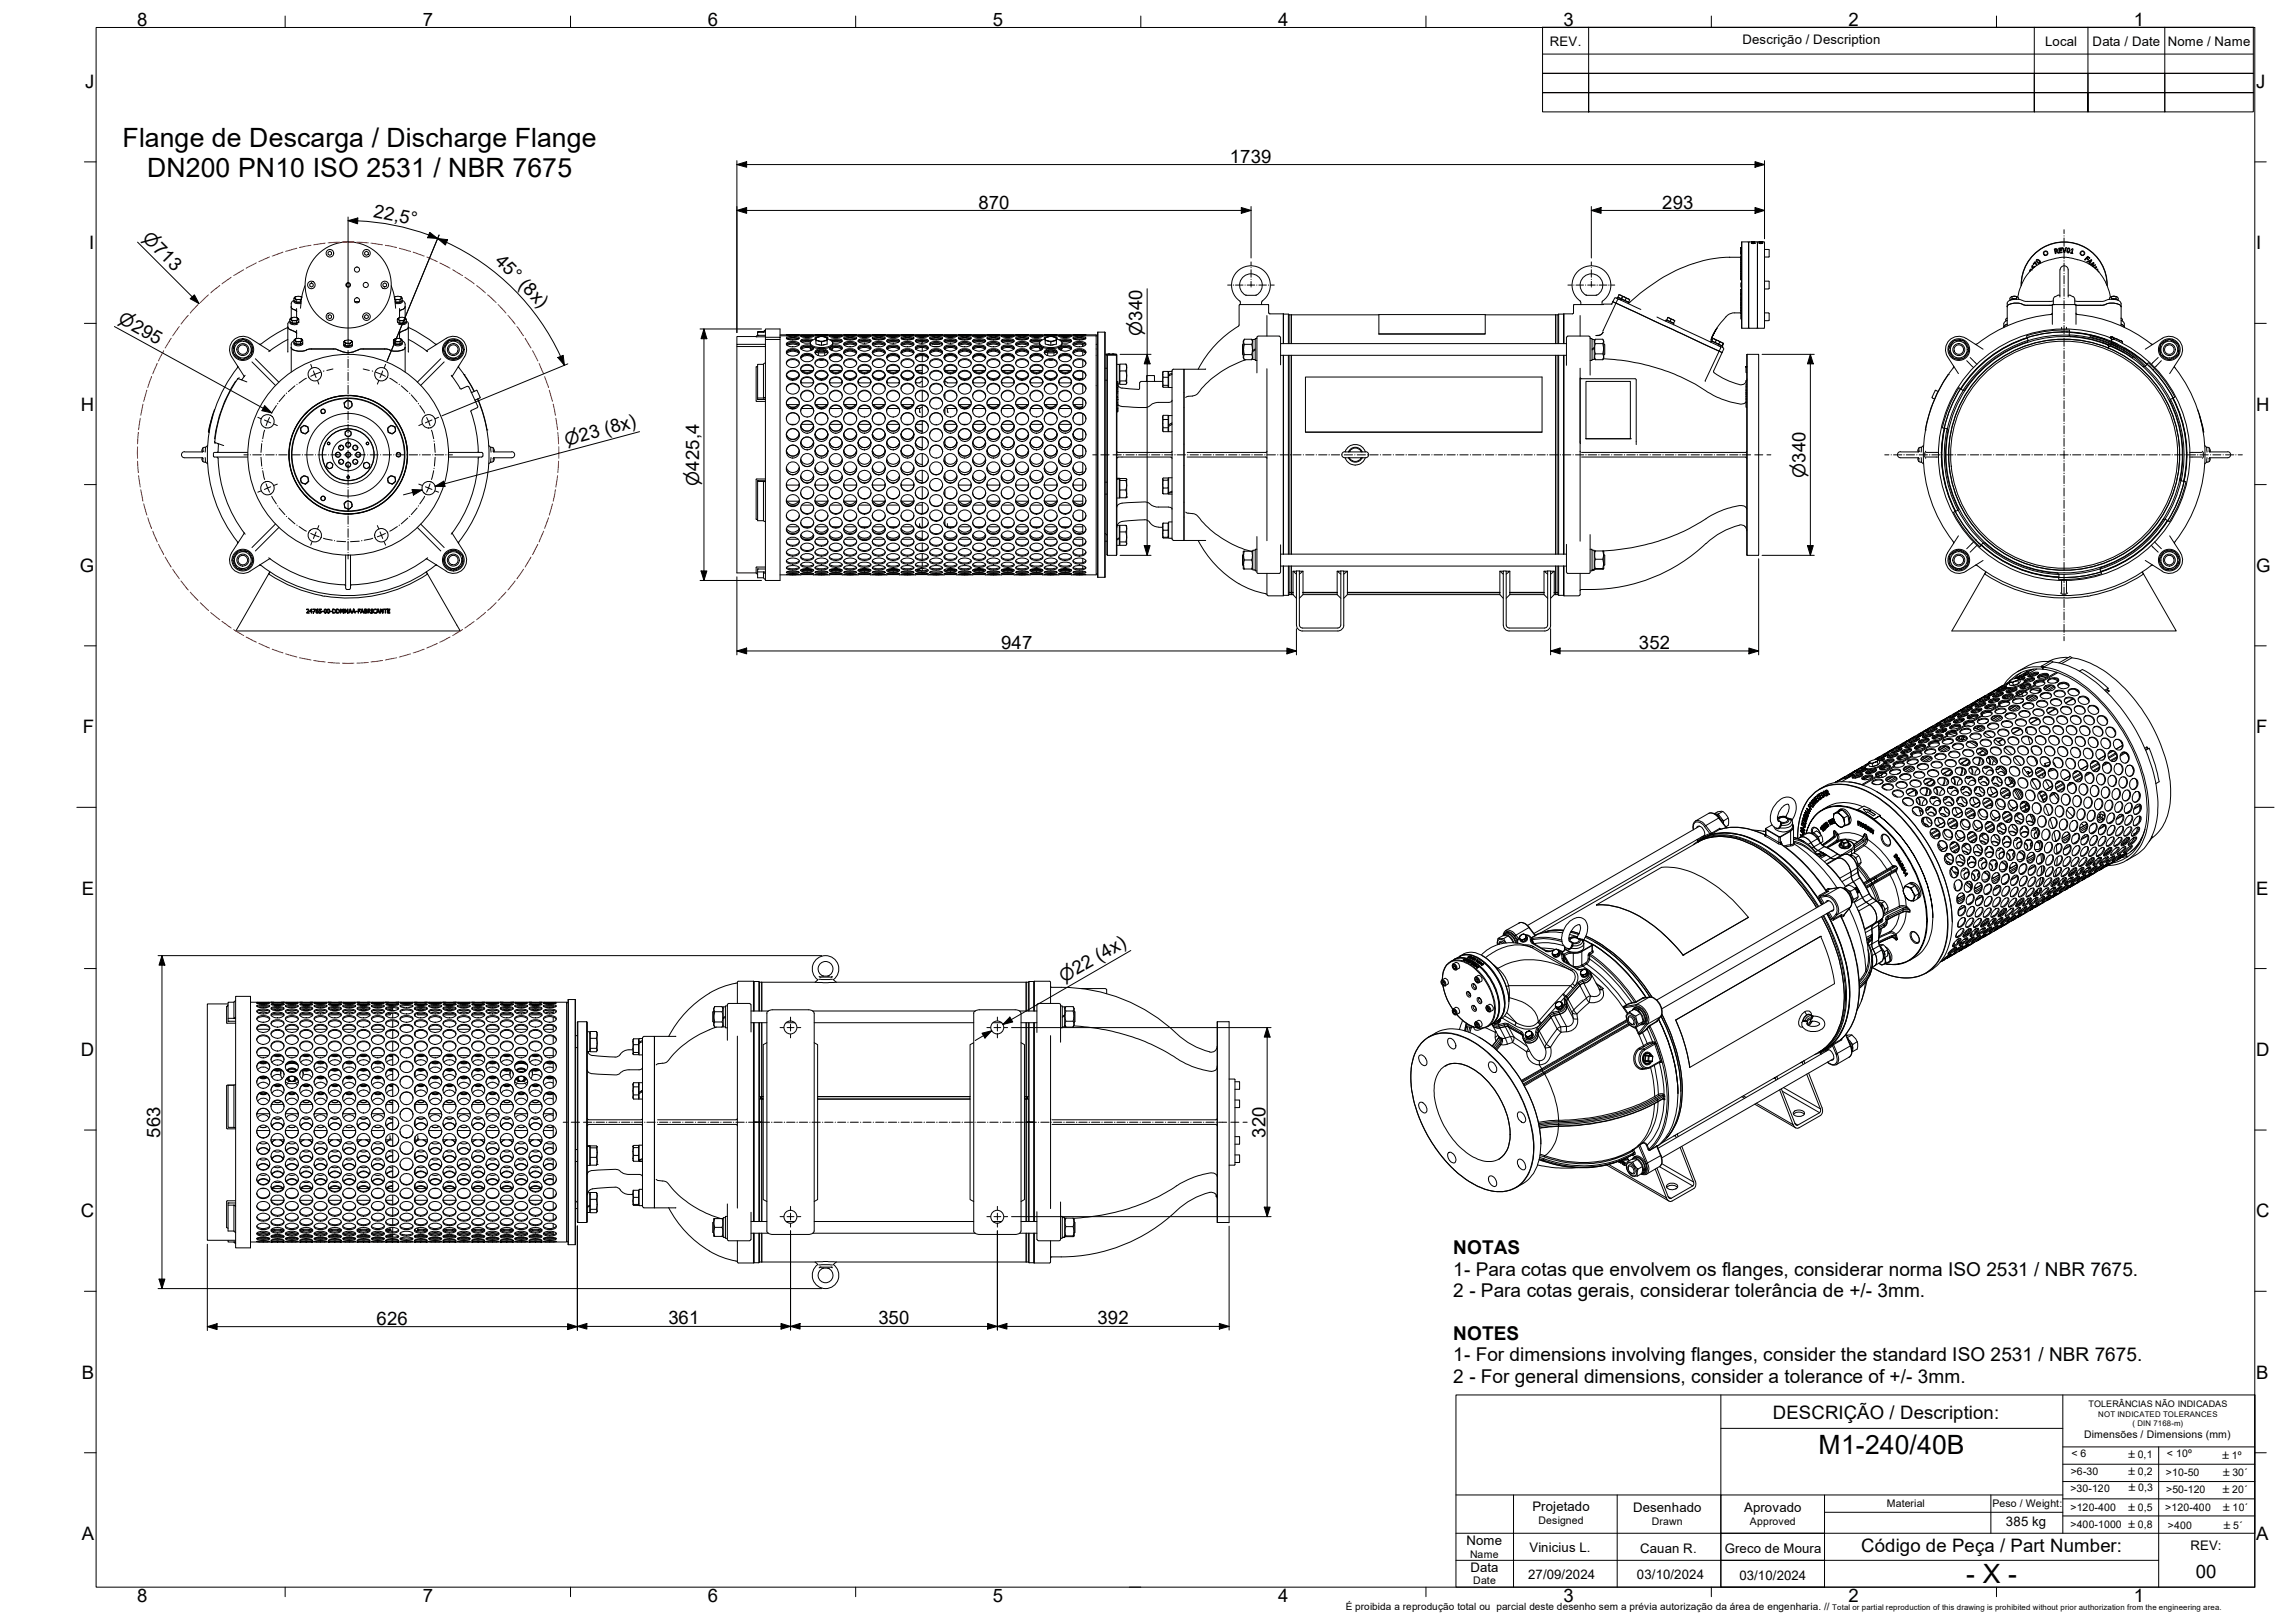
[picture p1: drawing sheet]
<svg xmlns="http://www.w3.org/2000/svg" width="594mm" height="420mm" viewBox="0 0 594 420" stroke-linecap="round" stroke-linejoin="round" font-family="sans-serif">
<defs><g id="words">
<g font-size="6.9">
<text x="31.9" y="38.3">Flange de Descarga / Discharge Flange</text>
<text x="38.3" y="46.1">DN200 PN10 ISO 2531 / NBR 7675</text>
<text x="473.5" y="378.4">M1-240/40B</text>
<text x="511.9" y="412.2">- X -</text>
</g>
<g font-size="5">
<text x="378.3" y="326.5">NOTAS</text>
<text x="378.3" y="332.1">1- Para cotas que envolvem os flanges, considerar norma ISO 2531 / NBR 7675.</text>
<text x="378.3" y="337.7">2 - Para cotas gerais, considerar tolerância de +/- 3mm.</text>
<text x="378.3" y="348.8">NOTES</text>
<text x="378.3" y="354.4">1- For dimensions involving flanges, consider the standard ISO 2531 / NBR 7675.</text>
<text x="378.3" y="360">2 - For general dimensions, consider a tolerance of +/- 3mm.</text>
</g>
<g font-size="4.8">
<text x="35.8" y="6.8">8</text>
<text x="110" y="6.8">7</text>
<text x="184.3" y="6.8">6</text>
<text x="258.5" y="6.8">5</text>
<text x="332.7" y="6.8">4</text>
<text x="407" y="6.8">3</text>
<text x="481.3" y="6.8">2</text>
<text x="555.5" y="6.8">1</text>
<text x="22.2" y="22.9">J</text>
<text x="587.4" y="22.9">J</text>
<text x="320.2" y="42.3">1739</text>
<text x="97.1" y="56.4" transform="rotate(11 97.1 56.4)">22,5°</text>
<text x="254.7" y="54.3">870</text>
<text x="432.8" y="54.3">293</text>
<text x="23.2" y="64.9">I</text>
<text x="587.4" y="64.9">I</text>
<text x="128.7" y="68.2" transform="rotate(45 128.7 68.2)">45° (8x)</text>
<text x="21.1" y="106.9">H</text>
<text x="587.4" y="106.9">H</text>
<text x="20.8" y="148.9">G</text>
<text x="587.4" y="148.9">G</text>
<text x="260.6" y="169">947</text>
<text x="426.7" y="169">352</text>
<text x="21.6" y="190.9">F</text>
<text x="587.4" y="190.9">F</text>
<text x="21.3" y="232.9">E</text>
<text x="587.4" y="232.9">E</text>
<text x="21.1" y="274.9">D</text>
<text x="587.4" y="274.9">D</text>
<text x="41.7" y="296.2" transform="rotate(-90 41.7 296.2)">563</text>
<text x="329.4" y="296.2" transform="rotate(-90 329.4 296.2)">320</text>
<text x="21.1" y="316.9">C</text>
<text x="587.4" y="316.9">C</text>
<text x="98" y="344.9">626</text>
<text x="174" y="344.8">361</text>
<text x="228.7" y="344.8">350</text>
<text x="285.8" y="344.8">392</text>
<text x="21.3" y="358.9">B</text>
<text x="587.4" y="358.9">B</text>
<text x="461.5" y="369.5">DESCRIÇÃO / Description:</text>
<text x="21.3" y="400.9">A</text>
<text x="587.4" y="400.9">A</text>
<text x="484.5" y="403.9">Código de Peça / Part Number:</text>
<text x="571.6" y="410.8">00</text>
<text x="35.8" y="417">8</text>
<text x="110" y="417">7</text>
<text x="184.3" y="417">6</text>
<text x="258.5" y="417">5</text>
<text x="332.7" y="417">4</text>
<text x="407" y="417">3</text>
<text x="481.3" y="417">2</text>
<text x="555.5" y="417">1</text>
</g>
<g font-size="4.6">
<text x="36.8" y="62.3" transform="rotate(45 36.8 62.3)">⌀713</text>
<text x="30.5" y="83.9" transform="rotate(29 30.5 83.9)">⌀295</text>
<text x="297.4" y="87.5" transform="rotate(-90 297.4 87.5)">⌀340</text>
<text x="147.4" y="116" transform="rotate(-15 147.4 116)">⌀23 (8x)</text>
<text x="470" y="124.4" transform="rotate(-90 470 124.4)">⌀340</text>
<text x="182" y="126.5" transform="rotate(-90 182 126.5)">⌀425,4</text>
<text x="276.9" y="255.9" transform="rotate(-30 276.9 255.9)">⌀22 (4x)</text>
</g>
<g font-size="3.4">
<text x="403.5" y="11.9">REV.</text>
<text x="453.6" y="11.5">Descrição / Description</text>
<text x="532.4" y="11.9">Local</text>
<text x="544.8" y="11.9">Data / Date</text>
<text x="564.3" y="11.9">Nome / Name</text>
<text x="399" y="393.4">Projetado</text>
<text x="425.1" y="393.6">Desenhado</text>
<text x="454.1" y="393.6">Aprovado</text>
<text x="522.2" y="397.3">385 kg</text>
<text x="381.8" y="402.2">Nome</text>
<text x="398.2" y="403.9">Vinicius L.</text>
<text x="427" y="404.2">Cauan R.</text>
<text x="449" y="404.3">Greco de Moura</text>
<text x="570.2" y="403.5">REV:</text>
<text x="382.8" y="409.1">Data</text>
<text x="397.8" y="411">27/09/2024</text>
<text x="426.1" y="411.1">03/10/2024</text>
<text x="452.8" y="411.2">03/10/2024</text>
</g>
<g font-size="2.7">
<text x="542.5" y="374.4">Dimensões / Dimensions (mm)</text>
<text x="539.1" y="384">&gt;6-30</text>
<text x="539.2" y="379.3">&lt; 6</text>
<text x="564.1" y="379.4">&lt; 10º</text>
<text x="539" y="388.3">&gt;30-120</text>
<text x="563.8" y="384.2">&gt;10-50</text>
<text x="563.9" y="388.7">&gt;50-120</text>
<text x="491.2" y="392.4">Material</text>
<text x="518.7" y="392.3">Peso / Weight:</text>
<text x="539" y="393.4">&gt;120-400</text>
<text x="563.7" y="393.4">&gt;120-400</text>
<text x="400.6" y="396.7">Designed</text>
<text x="430" y="396.9">Drawn</text>
<text x="455.5" y="396.9">Approved</text>
<text x="539" y="397.9">&gt;400-1000 ±0,8</text>
<text x="564.3" y="398">&gt;400</text>
<text x="382.7" y="405.6">Name</text>
<text x="383.5" y="412.5">Date</text>
</g>
<g font-size="2.6">
<text x="554.1" y="379.5">±0,1</text>
<text x="578.6" y="379.9">±1º</text>
<text x="554.1" y="384">±0,2</text>
<text x="554.2" y="388.2">±0,3</text>
<text x="578.7" y="388.5">±20´</text>
<text x="578.7" y="384.2">±30´</text>
<text x="554.1" y="393.3">±0,5</text>
<text x="578.8" y="393.4">±10´</text>
<text x="578.9" y="398">±5´</text>
<text x="350.3" y="419">É proibida a reprodução total ou parcial deste desenho sem a prévia autorização da área de engenharia. //</text>
</g>
<text font-size="2.3" x="543.7" y="366.4">TOLERÂNCIAS NÃO INDICADAS</text>
<g font-size="2">
<text x="546.2" y="368.8">NOT INDICATED TOLERANCES</text>
<text x="555.1" y="371.1">( DIN 7168-m)</text>
<text x="477" y="419">Total or partial reproduction of this drawing is prohibited without prior authorization from the engineering area.</text>
</g>
</g></defs>
<!-- layer: Visible Edges(DIN) -->
<g fill="none" stroke="#000" stroke-width=".26">
<path d="M75.8 79.9a1.47 1.47 0 0 0 1.2 .9l.2 .3-.2-.3a1.47 1.47 0 0 1-1.2-.9zM76.5 78.3a1.08 1.08 0 0 0 1.6 .7h.3M76.5 77.6v.6l.6 .5M76.6 77.4l.2-.1v.5l-.3-.2zM76.8 77.8l.9 .2-.6 .1zM77.1 77.2l-.3 .1 .7-.2 1 .2-.2-.1M77.1 78.1v.6h1.1v-.6M77.3 78.7h.7M77.7 78l.8-.2-.3 .3zM78.4 78.7a1.5 1.5 0 0 1-1.9-.5l-.5 .3-.2 .4v3.9M78.4 78.5l-.2 .2M78.5 77.4h.1"/>
<path d="M79.4 74.4a19.7 19.7 0 0 0-1.2 5.8M80.6 74l.5-.4 .4 .4v.5l-.4 .2-.5-.2zM85.4 65.7l.5-.3 .4 .3v.5l-.4 .3-.5-.3zM92.3 78.6h1.2M92.3 78.5h1.2M94.9 65.7l.5-.3 .5 .3v.5l-.5 .3-.5-.3zM99.7 74l.4-.4 .5 .4v.5l-.5 .2-.4-.2zM101.9 74.4a19.7 19.7 0 0 1 1.1 5.8M102.7 77.3h.1M102.7 77.8l.9 .2-.6 .1zM102.9 78.7a1.5 1.5 0 0 0 1.8-.5l.5 .3 .3 .5v3.8M102.9 78.5l.1 .2"/>
<path d="M103 77.2l-.3 .1 .7-.2 1.1 .2-.4-.1M103 78.1v.6h1.1v-.6M103.2 78.7h.7M103.6 78l.9-.2-.4 .3zM104.5 77.3l.2 .3-.2 .2zM104.7 78.3a.93 .93 0 0 1-1.3 .7h-.5M104.7 77.6v.6l-.6 .5M322.6 79.5v5.1M322.6 79.3h7.7M322.7 79.3l-.1 .1M322.9 78.7v.6M324.3 76.8a2.95 2.95 0 0 1-.9-4.4 2.95 2.95 0 0 1 4.5 0 2.95 2.95 0 0 1-.9 4.4"/>
<path d="M324.3 76.8h.2M324.4 76.9h2.6M327.1 76.8h-.2M328.4 78.7v.6M328.5 78.4a5.1 5.1 0 0 0 .9-7.6 5.1 5.1 0 0 0-7.6 .2 5.1 5.1 0 0 0 1.1 7.5v.1M328.6 78.4l-.1 .2M330.2 79.3l.1 2.2M409.6 79.5v2M409.7 79.3v.1M411.5 78.7v.6M412.9 76.8h.1M412.9 76.8a2.95 2.95 0 0 1-.9-4.4 2.95 2.95 0 0 1 4.6 0 2.95 2.95 0 0 1-.9 4.4"/>
<path d="M412.9 76.9h2.7M415.6 76.8h-.1M417.1 78.7v.6M417.1 78.6a5.1 5.1 0 0 0-.6-8.9 5.1 5.1 0 0 0-7.2 5.4 5.6 5.6 0 0 0 2.1 3.4l.1 .1M419.6 79.2l-9.9 .1M419.7 79.1l-.2 .1M419.9 78.5l28.4 13.3zM419.9 78.5l-.3 .6M420.3 77.7l-.4 .8M420.6 77.5l-.3 .2M420.7 77.6l6.5 3M420.9 77.6l.2-.2 .9 .4"/>
<path d="M421.1 78.1l-3.8 8.1M421.3 77.4v.1M421.4 76.8l.6 .1M421.4 76.8l-.2 .5 .9 .5M421.5 77.9l-.4 .2M421.8 78.1l.2-.3 2.1 1-.2 .2M422 76.9l.4 .3M422 76.9l.5 .2M422.3 77.8l-.1 .2M422.4 77.2l.5 .1M422.4 77.2l-.3 .6 .9 .4M422.4 77.2h.1"/>
<path d="M422.4 77.2l-.3 .6M422.9 77.3l.5 .3M422.9 77.3l.9 .5M423.4 77.6l.4 .2M423.4 77.6l-.4 .6 1 .5 .2-.6M423.8 77.8l.4 .3M423.9 78.6l-.1 .1M424.3 78.7l-.2 .2M450.3 67a38.1 38.1 0 0 0-22.2 8.5l-3.9 3.2M450.3 67h.1M453.1 67h-2.8M453.1 77.6v.4h.3"/>
<path d="M453.1 78v.2h.3M453.1 78.2v.6h.3M453.1 78.8v.2h.3M453.1 75.5v.9h.3h-.3v.4h.3M453.1 76.8v.8M453.1 70.7v.5h.3M453.1 71.2l.3 .2M453.1 68.5v.4h.3M453.1 68.9l.3 .1M453.1 64.8v1.2M453.1 64.6v.1M453.1 64.5h.3l-.3 .1"/>
<path d="M453.1 67.3v.2h.3M453.1 67.2l.3 .1M453.1 69.6v.4h.3M453.1 70l.3 .1M453.1 72v.4h.3M453.1 72.4v.2h.3M453.1 72.6v.3h.3M453.1 79v.4h.3M453.1 79.4v.1h.3M453.1 79.5v.6h.3M453.1 67.5v.1M453.1 67.7v.6"/>
<path d="M453.1 69v.4M453.1 70.1v.4M453.1 71.4v.3M453.1 77.6h.3M453.1 64.6h.3M453.3 66.7h.1M453.3 73.6v1.2M453.3 65.3v1.2M453.3 74.8h.1M453.3 73.6h.1M453.3 66.5h.1M453.3 65.3h.1"/>
<path d="M453.4 75.3h-.3v.2h.3M453.4 70.5h-.3v.2h.3M453.4 68.3h-.3v.2h.3M453.4 67.6h-.3l.3 .1M453.4 64.7h-.3l.3 .1M453.4 66.7h-.3v.5h.3M453.4 69.4h-.3v.2h.3M453.4 71.7h-.3v.3h.3M453.4 63l.1 22.4zM453.5 63h1.6l.1 .1 .2-.1h2M455.2 63.1v22.2M456 63.3l.8 .1z"/>
<path d="M456 63.2h.8zM456 63h.8zM456 63h.8M456 63.1l.8-.1zM456 63.4h.1M456.1 63.3l.6 .1zM456.1 63.4h.1M456.1 63.2h.6zM456.1 63.2h.1M456.3 63h.5M456.4 63h.2M456.4 63h.1"/>
<path d="M456.6 63h.1M456.7 63.4h.1M456.7 63.2h.1M457.4 63l.1 .1 .2-.1h1.5l.2 .1M457.5 63.1v22.2M458 63.3l.8 .1zM458 63.2h.8zM458 63h.7zM458 63h.7M458 63.1l.7-.1zM458 63.4l.7-.1zM458 63.4h.1"/>
<path d="M458 63.2h.7zM458 63.2h.1M458.3 63h.4M458.3 63h.1M458.4 63h.3M458.4 63h.1M458.7 63.4h.1M458.7 63.2h.1M458.7 63h.1M459.4 63.1v22.2l-.2 .1h-1.5l-.2-.1M459.4 73.2l1.2 .1M459.4 64.9l1.2 .1"/>
<path d="M459.4 75.2h1M460.6 75.1l-.1 .1M460.6 65.1l-.1 1.8h-1.1M460.6 73.3v1.8M522.7 79.4l-.2 .5a1.35 1.35 0 0 1 1.6-.9 5.2 5.2 0 0 1 3.2 .5h.5h-.5a5.1 5.1 0 0 0-4.6-.1zM523.8 77.2l.6-.1-1 .3-.2 .8M523.8 77.2l-.1 .1M523.8 77.2v.6M524.2 77.9l-.3-.1-.6 .3M524.2 77.8l.8 .1M524.3 77.9h.1M525 77.2l-.6-.1a.9 .9 0 0 1 1.1 .9"/>
<path d="M525 77.2l.1 .7M525 77.8h-1.2l-.2 .2M525 77.2v.1M525.3 77.4a11.5 11.5 0 0 1 7.8-9.6l.4-.1a11.2 11.2 0 0 1 8.1 .1 11.3 11.3 0 0 1 7.8 9.6M526.2 74.4a11.2 11.2 0 0 1 11.2-11.4 11.2 11.2 0 0 1 11.2 11.4M526.2 74.2a11.1 11.1 0 0 1 11.2-11.2 11.1 11.1 0 0 1 11.1 11.2M528.8 70.3h.1M528.8 70.3h-.2l-.1 .3M529 70.1a.36 .36 0 0 0-.5 .1 .36 .36 0 0 0-.1 .5M529.7 69.5l-.3 .2M529.8 69.4a.42 .42 0 0 0-.5 .4l-.2-.7-.1 .5 .2 .4M530.2 67.6a.67 .67 0 0 1 .8 .2 .67 .67 0 0 1 0 .8h-.4l-.5-.5z"/>
<path d="M530.2 67.8a.54 .54 0 0 1 .6 .1 .54 .54 0 0 1 .1 .6l-.4-.3zM530.3 69.1l-.5-1-.5 .6 .1 .2 .4-.5 .4 .7M534.3 79.4l-6.5 .1M534.3 79.3h6.1M534.3 79.3v5.1M534.5 79.3h.1M534.5 78.3l-7.3 .2a4.4 4.4 0 0 0-4.5 .1l-.2 6.2M534.5 78v1.3M534.8 64.8l.6-.1a.35 .35 0 0 1 .2 .4 .35 .35 0 0 1-.2 .3l.6 .4-.9-.3 .1 .5h-.1zM535 77.2l-.5 .7M535 64.9a.28 .28 0 0 1 .5 .1 .28 .28 0 0 1-.3 .4h-.1zM535.9 64.6l.8-.1 .1 .2h-.7l.1 .4h.6l-.6 .1 .1 .4h.5v.2h-.7z"/>
<path d="M536 76.8l-1 .5M536 76.9h.3M536.3 70.2v7.1M536.3 70.2a1.05 1.05 0 0 1 1.1-1 1.05 1.05 0 0 1 1 1v7.1M536.9 64.5h.2l.3 1 .5-1-.4 1.3h-.2zM538.2 64.7l.1-.1a.61 .61 0 0 1 .6 .6 .61 .61 0 0 1-.5 .6 .73 .73 0 0 1-.2-1.1zM538.4 64.7h.1a.64 .64 0 0 1-.1 1l-.2-.5zM538.4 76.9h.3M538.7 76.8l1 .5M539.3 64.9l.4-.1-.3 1.1 .2 .1-.5-.1 .2-.1 .2-.8h-.3zM539.7 77.2l.4 .7M540.1 79.3h.1"/>
<path d="M540.1 78.3l7.3 .2a4.4 4.4 0 0 1 4.6 .1l.2 .4v5.8M540.1 78v1.3M540.3 79.3l.1 .1M540.4 79.4l6.5 .1M540.4 79.5v4.9M543.5 66.7l.6 .5-.2 .1-.4-.4-.2 .3 .3 .5-.4-.4-.4 .4-.1-.1zM543.8 68.1l.6-.3-.3 .5zM543.8 68.7l.2-.3-.3-.3h-.5l1.2-.5 .2 .1-.6 1.1M544.1 68.9l.9-.6 .1 .2-.4 .8M544.3 69l.7-.5-.4 .7M544.8 69.3l.7-.4v.1l-.6 .4M545.2 69.6l.5-.2 .1 .2-.3 .4"/>
<path d="M545.3 69.8l.4-.2-.2 .3M545.8 70.1l.3-.1-.2 .3M546.2 70.6l.1-.1 .1 .3M546.9 79.5h.5a4.7 4.7 0 0 1 4.7 .1l.1 .3a2.94 2.94 0 0 0-3.3-.9zM549.7 77.9h.4M549.7 77.2l.6-.1-.9 .2-.3 .7M549.7 77.2v.1M549.7 77.2v.6M550.1 77.8l.8 .1 .5 .2M550.2 77.9h.1M550.9 77.2l-.6-.1a.96 .96 0 0 1 1.1 1.1M550.9 77.2v.6l.2 .2"/>
<path d="M550.9 77.8l-1.3 .1M550.9 77.2v.1M60.3 92.8l3.3 5.2M60.7 90.8l.1 1.2M61 92.2l1 1.1 .9 .3M61 90.5h-.4v.2h.3M61 89.7l-.3 .8M61 89.5l2.4-1.2 2.2 1.5-.2 2.7-2.4 1.1-2.2-1.5zM61.3 99.2a35 35 0 0 0-5.4 15M61.3 99.3h.1M61.8 95.3v.3M61.8 98.7a34.9 34.9 0 0 0-5.9 16.2"/>
<path d="M61.9 95.4v.1M61.9 95.6a36.7 36.7 0 0 0 0 45.6M62.3 98.3l-.5 .4 .3-.1 2.2 .8M63.1 98.7l-.4 .1M63.3 88.4l-1.4 .4-.7 .6M63.5 97.9v.2M63.6 88.5l.9 .3 1 1M63.8 97.7l-.7 1M65.2 92.6l-.7 .6-1.3 .4M65.6 90l.2 1-.4 1.3M65.6 94.2l6.1 6.1M66.5 93.4l6.1 6.1"/>
<path d="M67.8 89.6h-.3M70.4 91.3l-5.3-3.2a3.5 3.5 0 0 0-4.3 .5 3.5 3.5 0 0 0-.5 4.3M74.9 85.1l.5 .7 1.4 .5 .4 .5M74.9 88.4l-4.9 3.2M75 85.2l-3.3 1.8-4.1 2.7M75.4 83.5l-.5 .7v7.5M75.4 83.1l.4-.3v.4zM75.4 83.1v.6l.7 .4M75.5 83.7a1.59 1.59 0 0 0 2.3 .1l-.1-.1M75.5 83.8a.85 .85 0 0 0 1.1 .8l.9-.3M75.8 83.2l.8 .3a.59 .59 0 0 1-.8-.3zM75.8 90.5a2.66 2.66 0 0 0 2.9 .9l2.4-.6h-.5a4.7 4.7 0 0 1-4.7-.1z"/>
<path d="M76 82.7h.1M76.1 83.5v.6h1.1v-.6M76.3 84.1h.7M76.5 88.8a.89 .89 0 0 0-.7 .8v7.2M76.5 89.2a1.59 1.59 0 0 0 2.3 .1v-.1a.95 .95 0 0 1-1.4 .8l-.6-.2zM76.5 88.6l.3-.3v.4zM76.5 88.6v.5l.6 .5M76.6 83.5l.9-.3-.3 .3zM76.8 88.7l.9 .2-.6 .1zM77.1 88.2l-.3 .1 .9-.2 .8 .2-.2-.1M77.1 89v.6h1.1v-.6M77.2 80.3v2.4l.3 .1a1.57 1.57 0 0 0-1.7 0l.2-.1"/>
<path d="M77.2 86v2.1M77.3 89.6h.7M77.5 82.8l.3 .3-.3 .1zM77.7 88.9l.8-.2a.59 .59 0 0 1-.8 .2zM77.8 83.1v.6l-.6 .4M77.8 83.8v.2M78.3 88.2h.1M78.5 88.3l.3 .3-.3 .1zM78.8 88.6v.5l-.6 .5M81.1 90.8h6.2l1.7 .7a4.5 4.5 0 0 0 3.3 0l1.6-.7h6.2M85.4 82.2l.5-.3 .4 .3v.5l-.4 .3-.5-.3zM89.5 89.7a1.31 1.31 0 0 0 2.1 .4l.2-.4"/>
<path d="M89.5 88.9l.4-.2-.3 .2 .1 .2zM89.5 88.9v.6l.4 .5M89.5 89.6a1.04 1.04 0 0 0 1.6 .5l.6-.2 .1-.3M89.7 89.1l.8 .3h-.6zM89.9 88.7l.8-.2 .9 .3M89.9 89.4v.6h1.2v-.5M90 88.6l-.1 .1M90.2 90h.7M90.5 89.4l.9-.2-.3 .3zM91.2 88.6h.1M91.3 88.6l.3 .2M91.3 88.6h.1"/>
<path d="M91.6 88.8l.2 .3-.4 .1zM91.8 89.1v.5l-.7 .4M94.9 82.2l.5-.3 .5 .3v.5l-.5 .3-.5-.3zM100.1 90.8h.5a4.7 4.7 0 0 0 4.7-.1l.2-.2a2.94 2.94 0 0 1-3.3 .9zM102.4 89.2a1.53 1.53 0 0 0 2.3 0 .95 .95 0 0 1-1.4 .8l-.6-.2zM102.4 88.6l.3-.3v.4zM102.4 88.6v.5l.6 .5M102.7 88.7l.9 .2a.59 .59 0 0 1-.9-.2zM103 88.2l-.3 .1 .9-.2 .9 .2-.4-.1M103 89v.6h1.1v-.6M103.2 89.6h.7M103.4 83.1l.4-.3v.4z"/>
<path d="M103.4 83.1v.6l.7 .4M103.5 83.7a1.53 1.53 0 0 0 2.2 .1v-.1M103.5 83.8v.2M103.6 88.9l.9-.2a.59 .59 0 0 1-.9 .2zM103.8 83.2l.8 .3a.59 .59 0 0 1-.8-.3zM104 81l1.2-.7 .3-.4-.3 .4zM104 80.3v2.4l-.2 .1a1.57 1.57 0 0 1 1.7 0l-.3-.1M104 86v2.1M104.1 83.5v.6h1.1v-.6M104.3 84.1h.7M104.5 88.3l.2 .3-.2 .1zM104.6 83.5l.9-.3-.3 .3z"/>
<path d="M104.7 88.8l.5 .3 .3 .5v7.2M104.7 88.6v.5l-.6 .5M105.5 82.8l.3 .3-.3 .1zM105.8 83.5l.5 .6 .1 7.6M105.8 83.8a.99 .99 0 0 1-1.5 .7l-.6-.2M105.8 83.1v.6l-.6 .4M106.3 85.1l-.4 .7-1.4 .5-.5 .5M106.3 85.2l3.3 1.8 4.1 2.7M106.4 88.4l4.9 3.2M110.9 91.3h.2M111.1 91.3l5.1-3.2a3.5 3.5 0 0 1 4.3 .5 3.5 3.5 0 0 1 .4 4.3M113.4 89.6h.3"/>
<path d="M114.7 93.4l-6.1 6.1M115.4 90.9l.4 1.4 .6 .7M115.6 94.2l-6.1 6.1M116.7 93.2l1.3 .4 1-.2M116.8 88.8l-1 1-.3 .9M116.9 88.6l2.7 .2 1.1 2.4-1.5 2.2-2.7-.2-1.1-2.4zM117.5 97.7l2.3 3.4M117.7 97.9v.2M118.2 88.4l-1.2 .2M118.3 88.7v-.3h.2v.3M118.5 88.5l.9 .3M119.3 95.4l2.5 3.6 1.6 2.9"/>
<path d="M119.4 95.3v.3M119.6 89l.6 .7 .4 1.4M120.6 91.4l-.3 .9-1 1M120.8 97.5h.1M120.8 97.5l2.7 4.4M121 92.8l-3.3 5.2M191.8 90.2v58.9h5l.1-1.5h2.4M197.2 87.2l-.4 .4M197.2 86.4h1.6h-1.6v.9M197.2 95.4l-.4 .1v8.9l2.5 .1M197.2 87.3h.1M197.2 87.3h2.1"/>
<path d="M198.8 94.8h-1.6v9.2M198.8 86.4h.1M198.8 86.4h.5M199.2 86l-.5 .4M199.3 87.7l-7.5-.1v2M199.3 89.6h-7.5v.6h7.5M199.3 87.8v-2.2h3.8v2.2M199.3 87.8h3.8v.6h-3.8zM199.3 86l-.5 .4M199.3 94.5l-.5 .3v8.8l.5-.2M199.3 88.4v62.7h3.8v-62.7M203.1 87.4h5.3"/>
<path d="M203.1 87.2h1.6M204.7 97.6a1.85 1.85 0 0 0 1.7 1 1.85 1.85 0 0 0 1.6-1M204.7 87.2h3.4zM204.7 87.4h3.3M204.7 97.7a1.85 1.85 0 0 0 1.7 1.1 1.85 1.85 0 0 0 1.7-1.1M204.7 97.8a1.81 1.81 0 0 1 1.7-1.2 1.81 1.81 0 0 1 1.7 1.2M204.7 94.6a1.9 1.9 0 0 1 3.4 0M204.7 87.9l.7-.3 1-.1a1.57 1.57 0 0 1 1.7 .6l-1.5 .4a1.65 1.65 0 0 1-1.9-.6zM204.7 89.7a2.94 2.94 0 0 1 3.3 0M204.8 89.8a3.2 3.2 0 0 1 3.2 0M204.8 92a2.49 2.49 0 0 1 3.2 0M204.8 88.2a4.3 4.3 0 0 1 3.2 0"/>
<path d="M204.9 89.3l.1-.1a3.1 3.1 0 0 1 3.1 .2 1.29 1.29 0 0 1-1.7 .9 1.27 1.27 0 0 1-1.7-.9zM204.9 88.2a4.5 4.5 0 0 1 3 0M204.9 89.9a3.5 3.5 0 0 1 2.9 0M205 91.2a2.41 2.41 0 0 1 3.1 .3v.2a1.74 1.74 0 0 1-2.6 .9 .83 .83 0 0 1-.6-1.3zM205 93.8a1.89 1.89 0 0 1 3.1 .8 1.85 1.85 0 0 1-1.7 1.1 1.85 1.85 0 0 1-1.7-1.1zM205 96.9a1.78 1.78 0 0 1 1.8-.5 1.78 1.78 0 0 1 1.3 1.5 1.74 1.74 0 0 1-1.9 1.1 1.74 1.74 0 0 1-1.5-1.5zM205.3 88.4h2.2M208.1 91.8a2.18 2.18 0 0 0-3.4 .1 2.3 2.3 0 0 1 3.3 0M208.1 87.2h4.1M208.4 87.2l3.4 .1-2.8 .1zM208.4 87.4a3.5 3.5 0 0 0 3.4 0M208.4 87.4v.1"/>
<path d="M208.5 99.2l.2 .5M208.5 90.8a2.67 2.67 0 0 1 3.3 0M208.5 99.4l.1 .3M208.5 99.5a1.78 1.78 0 0 1 1.7-1.2 1.78 1.78 0 0 1 1.6 1.2M208.5 93.2a1.96 1.96 0 0 1 3.3 0M208.5 96.2a1.85 1.85 0 0 1 1.7-1.1 1.85 1.85 0 0 1 1.6 1.1M208.5 90.7a2.46 2.46 0 0 1 3.3 0M208.5 99.7h3.3M208.5 93.1h.1M208.5 96.4h3.3M208.6 92.9a2.32 2.32 0 0 1 3 0M208.6 93.1a2.32 2.32 0 0 1 3 0"/>
<path d="M208.6 90.9a2.83 2.83 0 0 1 3 0M208.6 96.4a2.01 2.01 0 0 0 3 0M208.6 92.6a2.01 2.01 0 0 1 3.2 .4 1.91 1.91 0 0 1-3.3 .5l-.1-.5zM208.6 92.9h.1M208.6 92.9v.2M208.7 95.4a1.91 1.91 0 0 1 3.1 .7 1.79 1.79 0 0 1-1.7 1.2 1.79 1.79 0 0 1-1.7-1.2zM208.8 96.4a2.09 2.09 0 0 0 2.7 0M208.8 87.7h2.7M208.8 98.5a1.73 1.73 0 0 1 1.9-.4 1.73 1.73 0 0 1 1.1 1.6 1.71 1.71 0 0 1-1.9 1 1.71 1.71 0 0 1-1.4-1.6zM211 88.9h-1.2l-1 .2M211.1 89.9l-1.6-.1a.9 .9 0 0 0-1 .9 2.15 2.15 0 0 0 3.3-.2v-.1M211.3 88.8a4.1 4.1 0 0 0-2.8 .1"/>
<path d="M211.4 88.6a3.4 3.4 0 0 0-2.9 .3M211.5 91.1l-.6-.6 .4 .7M211.6 88.5a3.3 3.3 0 0 0-3.2 .2 2.29 2.29 0 0 0 2.5 .6 1.49 1.49 0 0 0 1.8 1.4h.3a4.6 4.6 0 0 0 3.7-.8l.1-.6 1.8-.1a.47 .47 0 0 0 .5-.1 .47 .47 0 0 0 .1-.5 3.8 3.8 0 0 0-3.2-.1M211.6 92.9h.1M211.6 92.9v.2M211.6 93.1h.2M211.8 99.2l-.2 .5M211.8 99.4l-.1 .3M211.8 87.4v.1M211.8 87.4h4.1M212.2 87.2h3.4zM212.2 91.8a2.32 2.32 0 0 1 3.3-.1v.2a2.3 2.3 0 0 0-3.3 0"/>
<path d="M212.2 97.8a1.81 1.81 0 0 1 1.6-1.2 1.81 1.81 0 0 1 1.7 1.2M212.2 94.6a1.9 1.9 0 0 1 3.3 0M212.2 87.4h3.3M212.2 97.6a1.85 1.85 0 0 0 1.7 1 1.85 1.85 0 0 0 1.6-1M212.2 97.7a1.8 1.8 0 0 0 1.7 1.1 1.8 1.8 0 0 0 1.6-1.1M212.2 91.4a2.3 2.3 0 0 1 3.3 .1 1.54 1.54 0 0 1-2.2 1.1 .98 .98 0 0 1-1.1-1.2zM212.3 92a2.49 2.49 0 0 1 3.2 0M212.3 97.1a1.75 1.75 0 0 1 1.9-.7 1.75 1.75 0 0 1 1.3 1.5 1.77 1.77 0 0 1-1.8 1.1 1.77 1.77 0 0 1-1.5-1.4zM212.4 88.2h-.1a.33 .33 0 0 1 0-.4 .33 .33 0 0 1 .4-.1h.2a3.7 3.7 0 0 1 2.7 .3l-.3 .2M212.4 88.1l-.2 .1M212.4 88.2a1.28 1.28 0 0 0-1.4 1.4 5 5 0 0 0 5.7 0 1.21 1.21 0 0 0-1.4-1.4M212.4 88.2l.2 .4 .5 .2-.7-.1"/>
<path d="M212.4 88.2a2 2 0 0 1 2.9 0M212.4 88.7v.9l1.5 .3M212.5 93.8a1.94 1.94 0 0 1 3.1 .7 1.82 1.82 0 0 1-1.7 1.2 1.82 1.82 0 0 1-1.7-1.2zM212.5 91.7h2.6M212.9 89.7l.6 .1M213 87.7l-.6 .3v.7M213 87.7h.1M213 91.5h1.7M213 91.8v.8M213.1 88.8h1.5a1 1 0 0 1-1.5 0zM213.2 93.6h1.2M213.4 93.6h1"/>
<path d="M214.7 91.8v.8M214.8 87.7l.5 .3v1.6l-1.4 .3v-.8M214.8 87.7h.1M214.8 89.7l-.6 .1M215.3 88.1l.2 .1M215.3 88.2l-.2 .4-.5 .2 .7-.1M215.3 88.2h.1M215.5 87.2h4.1M215.9 99.5a1.78 1.78 0 0 1 1.7-1.2 1.78 1.78 0 0 1 1.7 1.2M215.9 87.2l3.4 .1-2.8 .1zM215.9 99.4l.1 .3M215.9 96.2a1.85 1.85 0 0 1 1.7-1.1 1.85 1.85 0 0 1 1.7 1.1"/>
<path d="M215.9 93.2a1.96 1.96 0 0 1 3.4 0M215.9 90.7a2.55 2.55 0 0 1 3.4 0M215.9 87.4a3.4 3.4 0 0 0 3.4 0M215.9 99.7h3.4M215.9 87.4v.1M215.9 93.1h.2M216 99.2l.2 .5M216 90.8a2.58 2.58 0 0 1 3.2 0M216 96.4h3.2M216 90.9a2.94 2.94 0 0 1 3.1 0M216 96.4a2.08 2.08 0 0 0 3.1 0M216 92.9h.1"/>
<path d="M216.1 92.9a2.23 2.23 0 0 1 3 0M216.1 93.1a2.23 2.23 0 0 1 3 0M216.1 92.9v.2M216.2 95.4a2.12 2.12 0 0 1 3.1 .4 1.76 1.76 0 0 1-1.3 1.5 1.76 1.76 0 0 1-1.9-.7l-.2-.8zM216.2 92.5a2.09 2.09 0 0 1 3.1 .4 1.51 1.51 0 0 1-2.1 1.2 1.06 1.06 0 0 1-1.1-.4 1.06 1.06 0 0 1 .1-1.2zM216.2 96.4a2.09 2.09 0 0 0 2.7 0M216.3 98.5a1.87 1.87 0 0 1 3 .8 1.7 1.7 0 0 1-1.7 1.5 1.7 1.7 0 0 1-1.7-1.5zM216.3 87.7h2.6M216.3 88.6a3.2 3.2 0 0 1 2.9 .3M216.5 88.8a3.9 3.9 0 0 1 2.6 .1M216.7 88.9h1.2l1 .2M216.7 89.9l1.5-.1a.9 .9 0 0 1 1.1 .9 2.24 2.24 0 0 1-3.4-.1v-.2"/>
<path d="M216.7 90.5l-.4 .6M216.8 90.5l-.3 .7M219.1 92.9v.2M219.1 92.9h.1M219.1 93.1h.2M219.2 99.2l-.2 .5M219.3 99.4l-.2 .3M219.3 87.4v.1M219.3 87.4h4M219.6 87.4h3.3M219.6 87.2h3.4zM219.6 97.6a1.85 1.85 0 0 0 1.7 1 1.85 1.85 0 0 0 1.6-1"/>
<path d="M219.6 97.7a1.85 1.85 0 0 0 1.7 1.1 1.85 1.85 0 0 0 1.7-1.1M219.6 97.8a1.81 1.81 0 0 1 1.7-1.2 1.81 1.81 0 0 1 1.7 1.2M219.6 94.6a1.9 1.9 0 0 1 3.4 0M219.6 89.4a3 3 0 0 1 3.4 0 1.29 1.29 0 0 1-1.7 .9 1.27 1.27 0 0 1-1.7-.9zM219.6 87.9l.7-.3 1-.1a1.57 1.57 0 0 1 1.7 .6l-1.5 .4a1.65 1.65 0 0 1-1.9-.6zM219.6 89.7a2.94 2.94 0 0 1 3.3 0M219.7 89.8a3.2 3.2 0 0 1 3.2 0M219.7 92a2.49 2.49 0 0 1 3.2 0M219.7 88.2a4.3 4.3 0 0 1 3.2 0M219.8 91.3a2.36 2.36 0 0 1 3.2 .2v.2a1.74 1.74 0 0 1-2.5 .9 .83 .83 0 0 1-.7-1.3zM219.8 88.2a4.5 4.5 0 0 1 3 0M219.8 89.9a3.5 3.5 0 0 1 3 0"/>
<path d="M219.9 96.9a1.78 1.78 0 0 1 1.9-.5 1.78 1.78 0 0 1 1.2 1.5 1.74 1.74 0 0 1-1.8 1.1 1.74 1.74 0 0 1-1.6-1.5zM219.9 93.8a1.89 1.89 0 0 1 3.1 .8 1.85 1.85 0 0 1-1.7 1.1 1.85 1.85 0 0 1-1.7-1.1zM220.2 88.4h2.2M223 91.8a2.18 2.18 0 0 0-3.4 .1 2.3 2.3 0 0 1 3.3 0M223 87.2h4.1M223.3 87.2l3.5 .1-2.8 .1zM223.3 87.4l.2 .2 1 .3 1.5-.1 .8-.4M223.3 87.4v.1M223.4 99.5a1.78 1.78 0 0 1 1.7-1.2 1.78 1.78 0 0 1 1.7 1.2M223.4 99.2l.2 .5M223.4 90.8a2.67 2.67 0 0 1 3.3 0M223.4 99.4l.1 .3"/>
<path d="M223.4 96.2a1.85 1.85 0 0 1 1.7-1.1 1.85 1.85 0 0 1 1.7 1.1M223.4 93.2a1.96 1.96 0 0 1 3.4 0M223.4 90.3a2.55 2.55 0 0 1 3.4 .2 1.62 1.62 0 0 1-2.3 .9l-.2-.1a.8 .8 0 0 1-.9-1zM223.4 90.7a2.46 2.46 0 0 1 3.3 0M223.4 88.9a3.3 3.3 0 0 1 3.3 0M223.4 99.7h3.3M223.4 93.1h.1M223.5 88.9a4.1 4.1 0 0 1 3.1 0M223.5 88.5l1.2-.3a2.12 2.12 0 0 1 2.1 .6 2.76 2.76 0 0 1-3.4 0zM223.5 96.4h3.2M223.5 92.9a2.32 2.32 0 0 1 3.1 0M223.5 90.9a2.83 2.83 0 0 1 3.1 0"/>
<path d="M223.5 96.4a2.01 2.01 0 0 0 3.1 0M223.5 93.1a2.32 2.32 0 0 1 3.1 0M223.5 92.9h.1M223.5 92.9v.2M223.6 95.4a1.91 1.91 0 0 1 3.2 .7 1.79 1.79 0 0 1-1.8 1.2 1.79 1.79 0 0 1-1.7-1.2zM223.7 98.5a1.73 1.73 0 0 1 1.9-.4 1.73 1.73 0 0 1 1.1 1.6 1.71 1.71 0 0 1-1.9 1 1.71 1.71 0 0 1-1.4-1.6zM223.7 96.4a2.09 2.09 0 0 0 2.7 0M223.7 87.7h2.7M223.7 89.1l1-.2 1.7 .2M223.9 92.2a1.92 1.92 0 0 1 2.9 .9 1.9 1.9 0 0 1-1.8 1 1.9 1.9 0 0 1-1.7-1.1zM226.6 92.9h.1M226.6 92.9v.2"/>
<path d="M226.6 93.1h.1M226.7 99.2l-.2 .5M226.7 99.4l-.1 .3M226.8 87.4v.1M226.8 87.4h4M227.1 87.2h3.4zM227.1 91.8a2.18 2.18 0 0 1 3.3 .1 2.3 2.3 0 0 0-3.3 0M227.1 97.8a1.81 1.81 0 0 1 1.7-1.2 1.81 1.81 0 0 1 1.6 1.2M227.1 94.6a1.9 1.9 0 0 1 3.3 0M227.1 87.9l.7-.3 1.1-.1a1.4 1.4 0 0 1 1.5 .6l-1.3 .4a2.12 2.12 0 0 1-2-.6zM227.1 89.8a3.2 3.2 0 0 1 3.3 0M227.1 87.4h3.3"/>
<path d="M227.1 97.6a1.85 1.85 0 0 0 1.7 1 1.85 1.85 0 0 0 1.6-1M227.1 97.7a1.8 1.8 0 0 0 1.7 1.1 1.8 1.8 0 0 0 1.6-1.1M227.1 91.4a2.3 2.3 0 0 1 3.3 .1 1.54 1.54 0 0 1-2.2 1.1 .98 .98 0 0 1-1.1-1.2zM227.1 89.3a3.1 3.1 0 0 1 3.3 .1 1.27 1.27 0 0 1-1.6 .9 1.48 1.48 0 0 1-1.7-.8zM227.1 88.2a4.3 4.3 0 0 1 3.3 0M227.1 89.7a2.94 2.94 0 0 1 3.3 0M227.2 92a2.49 2.49 0 0 1 3.2 0M227.3 88.2a4.7 4.7 0 0 1 3 0M227.3 97.1a1.75 1.75 0 0 1 1.8-.7 1.75 1.75 0 0 1 1.3 1.5 1.77 1.77 0 0 1-1.8 1.1 1.77 1.77 0 0 1-1.5-1.4zM227.3 94a2.1 2.1 0 0 1 3.1 .3 1.77 1.77 0 0 1-1.3 1.4 1.77 1.77 0 0 1-1.8-.7l-.2-.4zM227.3 89.9a3.5 3.5 0 0 1 3 0M227.7 88.4h2.2"/>
<path d="M230.4 87.2h4.2M230.8 99.5a1.78 1.78 0 0 1 1.7-1.2 1.78 1.78 0 0 1 1.7 1.2M230.8 87.2l3.4 .1-2.7 .1zM230.8 99.4l.1 .3M230.8 96.2a1.85 1.85 0 0 1 1.7-1.1 1.85 1.85 0 0 1 1.7 1.1M230.8 93.2a1.96 1.96 0 0 1 3.4 0M230.8 90.7a2.55 2.55 0 0 1 3.4 0M230.8 88.6a3.4 3.4 0 0 1 3.4 0 1.75 1.75 0 0 1-2 .7l-1.1-.2zM230.8 87.4a3.4 3.4 0 0 0 3.4 0M230.8 99.7h3.4M230.8 87.4v.1M230.8 93.1h.2"/>
<path d="M230.9 99.2l.2 .5M230.9 90.8a2.58 2.58 0 0 1 3.2 0M230.9 88.9a3.2 3.2 0 0 1 3.2 0M230.9 96.4h3.2M230.9 88.9a4 4 0 0 1 3.2 0M230.9 90.9a2.94 2.94 0 0 1 3.2 0M230.9 96.4a2.08 2.08 0 0 0 3.2 0M230.9 92.9h.1M231 92.9a2.23 2.23 0 0 1 3 0M231 93.1a2.23 2.23 0 0 1 3 0M231 90.1a2.59 2.59 0 0 1 3.2 .4 1.66 1.66 0 0 1-2.4 .8 .73 .73 0 0 1-.8-.3 .73 .73 0 0 1 0-.9zM231 92.9v.2"/>
<path d="M231.1 95.4a2.12 2.12 0 0 1 3.1 .4 1.75 1.75 0 0 1-2.9 1.1l-.5-.6v-.5zM231.1 96.4a2.09 2.09 0 0 0 2.8 0M231.1 89.1l1.1-.2 1.7 .2M231.2 98.5a1.87 1.87 0 0 1 3 .8 1.7 1.7 0 0 1-1.7 1.5 1.7 1.7 0 0 1-1.7-1.5zM231.2 87.7h2.7M231.3 92.2a2 2 0 0 1 2.9 .8 1.76 1.76 0 0 1-2.7 .9 .88 .88 0 0 1-.7-.8 .88 .88 0 0 1 .5-.9zM234 92.9v.2M234 92.9h.1M234 93.1h.2M234.1 99.2l-.2 .5M234.2 99.4l-.1 .3M234.2 87.4v.1"/>
<path d="M234.2 87.4h4.1M234.6 87.4h3.3M234.6 87.2h3.3zM234.6 97.6a1.85 1.85 0 0 0 1.6 1 1.85 1.85 0 0 0 1.7-1M234.6 97.7a1.85 1.85 0 0 0 1.7 1.1 1.85 1.85 0 0 0 1.6-1.1M234.6 97.8a1.81 1.81 0 0 1 1.7-1.2 1.81 1.81 0 0 1 1.6 1.2M234.6 94.6a1.9 1.9 0 0 1 3.3 0M234.6 89.4a2.94 2.94 0 0 1 3.3 0 1.1 1.1 0 0 1-1.5 .9 1.43 1.43 0 0 1-1.8-.9zM234.6 87.9l.7-.3 .9-.1a1.74 1.74 0 0 1 1.7 .6 3.4 3.4 0 0 1-3.3 0zM234.6 89.7a2.94 2.94 0 0 1 3.3 0M234.6 89.8a3.2 3.2 0 0 1 3.3 0M234.6 92a2.49 2.49 0 0 1 3.2 0"/>
<path d="M234.6 88.2a4.3 4.3 0 0 1 3.3 0M234.8 88.2a4.5 4.5 0 0 1 2.9 0M234.8 89.9a3.5 3.5 0 0 1 2.9 0M234.8 91.2a2.41 2.41 0 0 1 3.1 .3v.2a1.74 1.74 0 0 1-2.5 .9 .83 .83 0 0 1-.7-1.3zM234.8 96.9a1.81 1.81 0 0 1 3.1 .9 1.73 1.73 0 0 1-1.8 1.2 1.73 1.73 0 0 1-1.5-1.5zM234.8 93.8a1.89 1.89 0 0 1 3.1 .8 1.85 1.85 0 0 1-1.6 1.1 1.85 1.85 0 0 1-1.7-1.1zM235.1 88.4h2.2M237.9 91.8a2.18 2.18 0 0 0-3.3 .1 2.3 2.3 0 0 1 3.3 0M237.9 87.2h4.2M238.3 87.2l3.4 .1-2.8 .1zM238.3 87.4l.1 .2 1.1 .3 1.4-.1 .8-.4M238.3 87.4v.1"/>
<path d="M238.3 99.5a1.78 1.78 0 0 1 1.7-1.2 1.78 1.78 0 0 1 1.7 1.2M238.3 99.2l.3 .5M238.3 90.8a2.67 2.67 0 0 1 3.3 0M238.3 99.4l.1 .3M238.3 96.2a1.85 1.85 0 0 1 1.7-1.1 1.85 1.85 0 0 1 1.7 1.1M238.3 93.2a1.96 1.96 0 0 1 3.4 0M238.3 90.3a2.55 2.55 0 0 1 3.4 .2 1.62 1.62 0 0 1-2.2 .9l-.3-.1a.8 .8 0 0 1-.9-1zM238.3 90.7a2.46 2.46 0 0 1 3.3 0M238.3 88.9a3.3 3.3 0 0 1 3.3 0M238.3 99.7h1.2M238.3 93.1h.1M238.4 88.9a4.1 4.1 0 0 1 3.2 0"/>
<path d="M238.4 88.5l1.2-.3a2.12 2.12 0 0 1 2.1 .6 2.76 2.76 0 0 1-3.4 0zM238.4 96.4h1.7M238.4 92.9a2.32 2.32 0 0 1 3.1 0M238.4 90.9a2.83 2.83 0 0 1 3.1 0M238.4 96.4a1.91 1.91 0 0 0 1.7 .7M238.4 93.1a2.32 2.32 0 0 1 3.1 0M238.4 92.9h.1M238.4 92.9v.2M238.6 95.4a1.91 1.91 0 0 1 3.1 .7 1.79 1.79 0 0 1-1.7 1.2 1.79 1.79 0 0 1-1.7-1.2zM238.6 98.5a1.73 1.73 0 0 1 1.9-.4 1.73 1.73 0 0 1 1.1 1.6 1.71 1.71 0 0 1-1.9 1 1.71 1.71 0 0 1-1.4-1.6zM238.6 96.4l.9 .5h.6M238.6 87.7h2.7"/>
<path d="M238.6 89.1l1-.2 1.7 .2M238.8 92.2a1.92 1.92 0 0 1 2.9 .9 1.9 1.9 0 0 1-1.8 1 1.9 1.9 0 0 1-1.6-1.1zM240.1 99.2l-.6 .5M240.1 88.9v.4M240.1 90.5v.9M240.1 92.6v1.5M240.1 95.1v2.2M240.1 98.3v2.5M241.5 92.9h.1M241.5 92.9v.2M241.5 93.1h.1M241.7 87.4v.1"/>
<path d="M241.7 87.4h4M242 87.2h3.4zM242 91.8a2.18 2.18 0 0 1 3.4 .1 2.3 2.3 0 0 0-3.3 0M242 97.8a1.81 1.81 0 0 1 1.7-1.2 1.81 1.81 0 0 1 1.7 1.2M242 94.6a1.9 1.9 0 0 1 3.4 0M242 87.9l.8-.3 1-.1a1.4 1.4 0 0 1 1.6 .6l-1.4 .4a2.12 2.12 0 0 1-2-.6zM242.1 89.8a3.2 3.2 0 0 1 3.2 0M242.1 87.4h3.3M242.1 91.4a2.3 2.3 0 0 1 3.3 .1 1.54 1.54 0 0 1-2.3 1.1 .98 .98 0 0 1-1-1.2zM242.1 89.3a3.1 3.1 0 0 1 3.3 .1 1.27 1.27 0 0 1-1.7 .9 1.48 1.48 0 0 1-1.7-.8zM242.1 88.2a4.3 4.3 0 0 1 3.2 0M242.1 89.7a2.94 2.94 0 0 1 3.3 0"/>
<path d="M242.1 92a2.49 2.49 0 0 1 3.2 0M242.2 88.2a4.7 4.7 0 0 1 3 0M242.2 97.1a1.75 1.75 0 0 1 1.9-.7 1.75 1.75 0 0 1 1.3 1.5 1.77 1.77 0 0 1-1.8 1.1 1.77 1.77 0 0 1-1.6-1.4zM242.3 93.8a1.94 1.94 0 0 1 3.1 .7 1.82 1.82 0 0 1-1.7 1.2 1.82 1.82 0 0 1-1.7-1.2zM242.6 88.4h2.2M242.7 89.6h2M242.9 90.2h1.6M243.2 89.6h1M245.4 87.2h4.1M245.7 99.5a1.78 1.78 0 0 1 1.7-1.2 1.78 1.78 0 0 1 1.7 1.2M245.7 87.2l3.4 .1-2.7 .1zM245.7 96.2a1.85 1.85 0 0 1 1.7-1.1 1.85 1.85 0 0 1 1.7 1.1"/>
<path d="M245.7 93.2a1.96 1.96 0 0 1 3.4 0M245.7 90.7a2.55 2.55 0 0 1 3.4 0M245.7 88.6a3.4 3.4 0 0 1 3.4 0 1.75 1.75 0 0 1-2 .7l-1.1-.2zM245.7 87.4a3.4 3.4 0 0 0 3.4 0M245.7 87.4v.1M245.7 93.1h.2M245.8 90.8a2.58 2.58 0 0 1 3.2 0M245.8 88.9a3.2 3.2 0 0 1 3.2 0M245.9 88.9a4 4 0 0 1 3.1 0M245.9 90.9a2.94 2.94 0 0 1 3.1 0M245.9 92.9h.1M245.9 92.9a2.23 2.23 0 0 1 3 0"/>
<path d="M245.9 93.1a2.23 2.23 0 0 1 3 0M245.9 90.1a2.59 2.59 0 0 1 3.2 .4 1.66 1.66 0 0 1-2.4 .8 .73 .73 0 0 1-.8-.3 .73 .73 0 0 1 0-.9zM245.9 92.9v.2M246 99.2l.6 .5M246 95.4a2.12 2.12 0 0 1 3.1 .4 1.75 1.75 0 0 1-2.8 1.1l-.6-.6v-.5zM246 96.4h3M246 90.8v.2M246 93.1v.5M246 95.7v1M246 98.9v1.2M246.1 96.4a2.09 2.09 0 0 0 2.7 0M246.1 89.1l1-.2 1.7 .2"/>
<path d="M246.1 98.5a1.87 1.87 0 0 1 3 .8 1.7 1.7 0 0 1-1.7 1.5 1.7 1.7 0 0 1-1.7-1.5zM246.1 87.7h2.7M246.3 92.2a2 2 0 0 1 2.8 .8 1.76 1.76 0 0 1-2.7 .9 .88 .88 0 0 1-.7-.8 .88 .88 0 0 1 .6-.9zM246.6 99.7h2.5M248.9 92.9v.2M248.9 92.9h.1M248.9 93.1h.2M249 96.4a2.07 2.07 0 0 1-3 .2M249 99.2l-.1 .5M249.1 99.4l-.1 .3M249.1 87.4v.1M249.1 87.4h4.1"/>
<path d="M249.5 87.4h3.3M249.5 87.2h3.4zM249.5 97.6a1.85 1.85 0 0 0 1.6 1 1.85 1.85 0 0 0 1.7-1M249.5 97.7a1.85 1.85 0 0 0 1.7 1.1 1.85 1.85 0 0 0 1.7-1.1M249.5 97.8a1.81 1.81 0 0 1 1.7-1.2 1.81 1.81 0 0 1 1.7 1.2M249.5 94.6a1.9 1.9 0 0 1 3.4 0M249.5 89.4a2.94 2.94 0 0 1 3.3 0 1.1 1.1 0 0 1-1.5 .9 1.43 1.43 0 0 1-1.8-.9zM249.5 87.9l.7-.3 .9-.1a1.74 1.74 0 0 1 1.8 .6 3.4 3.4 0 0 1-3.4 0zM249.5 89.7a2.94 2.94 0 0 1 3.3 0M249.6 89.8a3.2 3.2 0 0 1 3.2 0M249.6 92a2.49 2.49 0 0 1 3.1 0M249.6 88.2a4.3 4.3 0 0 1 3.2 0"/>
<path d="M249.7 88.2a4.5 4.5 0 0 1 3 0M249.7 89.9a3.5 3.5 0 0 1 2.9 0M249.7 91.2a2.41 2.41 0 0 1 3.2 .3v.2a1.74 1.74 0 0 1-2.6 .9 .83 .83 0 0 1-.7-1.3zM249.7 96.9a1.81 1.81 0 0 1 3.2 .9 1.73 1.73 0 0 1-1.9 1.2 1.73 1.73 0 0 1-1.5-1.5zM249.7 93.8a1.89 1.89 0 0 1 3.2 .8 1.85 1.85 0 0 1-1.7 1.1 1.85 1.85 0 0 1-1.7-1.1zM250.1 88.4h2.1M252.9 91.8a2.18 2.18 0 0 0-3.4 .1 2.3 2.3 0 0 1 3.3 0M252.9 87.2h4.1M253.2 87.2l3.4 .1-2.8 .1zM253.2 87.4l.1 .2 1.1 .3 1.4-.1 .8-.4M253.2 87.4v.1M253.2 99.5a1.78 1.78 0 0 1 1.7-1.2 1.78 1.78 0 0 1 1.7 1.2"/>
<path d="M253.2 99.2l.3 .5M253.2 90.8a2.67 2.67 0 0 1 3.3 0M253.2 99.4l.2 .3M253.2 96.2a1.85 1.85 0 0 1 1.7-1.1 1.85 1.85 0 0 1 1.7 1.1M253.2 93.2a1.96 1.96 0 0 1 3.4 0M253.2 90.7a2.46 2.46 0 0 1 3.3 0M253.2 88.9a3.3 3.3 0 0 1 3.3 0M253.2 99.7h3.3M253.2 93.1h.2M253.3 88.9a4.1 4.1 0 0 1 3.2 0M253.3 88.5l1.3-.3a2.12 2.12 0 0 1 2 .6 2.76 2.76 0 0 1-3.4 0zM253.3 96.4h3.2"/>
<path d="M253.4 92.9a2.32 2.32 0 0 1 3 0M253.4 90.9a2.83 2.83 0 0 1 3 0M253.4 96.4a2.01 2.01 0 0 0 3 0M253.4 93.1a2.32 2.32 0 0 1 3 0M253.4 92.9h.1M253.4 92.9v.2M253.4 90.1a2.61 2.61 0 0 1 3.2 .4 1.62 1.62 0 0 1-2.2 .9l-.3-.1a.74 .74 0 0 1-.8-1zM253.5 95.4a1.91 1.91 0 0 1 3.1 .7 1.79 1.79 0 0 1-1.7 1.2 1.79 1.79 0 0 1-1.7-1.2zM253.5 92.5a2.04 2.04 0 0 1 3.1 .5 1.91 1.91 0 0 1-3.3 .5l-.1-.5zM253.6 98.5a1.73 1.73 0 0 1 1.8-.4 1.73 1.73 0 0 1 1.1 1.6 1.71 1.71 0 0 1-1.8 1 1.71 1.71 0 0 1-1.5-1.6zM253.6 96.4a2.09 2.09 0 0 0 2.7 0M253.6 87.7h2.6"/>
<path d="M253.6 89.1l.9-.2 1.7 .2M256.4 92.9h.1M256.4 92.9v.2M256.4 93.1h.1M256.5 99.2l-.2 .5M256.5 99.4v.3M256.6 87.4v.1M256.6 87.4h4.1M256.9 87.2h3.4zM256.9 91.8a2.18 2.18 0 0 1 3.4 .1 2.3 2.3 0 0 0-3.3 0M256.9 97.7a1.85 1.85 0 0 0 1.7 1.1 1.85 1.85 0 0 0 1.7-1.1M256.9 97.8a1.81 1.81 0 0 1 1.7-1.2 1.81 1.81 0 0 1 1.7 1.2"/>
<path d="M256.9 94.6a1.9 1.9 0 0 1 3.4 0M256.9 87.9l1.5-.4a2.04 2.04 0 0 1 1.9 .6 3.2 3.2 0 0 1-3.4-.1zM257 89.8a3.2 3.2 0 0 1 3.2 0M257 87.4h3.3M257 97.6a1.85 1.85 0 0 0 1.6 1 1.85 1.85 0 0 0 1.7-1M257 89.3a3.1 3.1 0 0 1 3.3 .1 1.27 1.27 0 0 1-1.7 .9 1.48 1.48 0 0 1-1.7-.8zM257 88.2a4.3 4.3 0 0 1 3.2 0M257 89.7a2.94 2.94 0 0 1 3.3 0M257 92a2.49 2.49 0 0 1 3.2 0M257.1 88.2a4.7 4.7 0 0 1 3.1 0M257.2 89.9a3.5 3.5 0 0 1 2.9 0M257.2 91.2a2.31 2.31 0 0 1 3.1 .3 1.54 1.54 0 0 1-2.2 1.1 .88 .88 0 0 1-1-.4 .88 .88 0 0 1 .1-1z"/>
<path d="M257.2 96.9a1.74 1.74 0 0 1 1.9-.5 1.74 1.74 0 0 1 1.2 1.5 1.77 1.77 0 0 1-1.8 1.1 1.77 1.77 0 0 1-1.6-1.4zM257.2 93.8a1.87 1.87 0 0 1 3.1 .7 1.84 1.84 0 0 1-1.5 1.2 1.84 1.84 0 0 1-1.8-.9l-.1-.4zM257.6 88.4h2.1M260.3 87.2h4.1M260.7 99.5a1.78 1.78 0 0 1 1.7-1.2 1.78 1.78 0 0 1 1.6 1.2M260.7 87.2l3.3 .1-2.7 .1zM260.7 99.4l.1 .3M260.7 96.2a1.85 1.85 0 0 1 1.7-1.1 1.85 1.85 0 0 1 1.6 1.1M260.7 93.2a1.96 1.96 0 0 1 3.3 0M260.7 90.7a2.55 2.55 0 0 1 3.3 0M260.7 88.6a3.4 3.4 0 0 1 3.3 0 1.75 1.75 0 0 1-2 .7l-1.1-.2zM260.7 87.4a3.4 3.4 0 0 0 3.3 0"/>
<path d="M260.7 99.7h3.3M260.7 87.4v.1M260.7 93.1h.2M260.7 99.2l.2 .5M260.7 90.8a2.58 2.58 0 0 1 3.3 0M260.7 88.9a3.2 3.2 0 0 1 3.3 0M260.7 96.4h3.3M260.8 88.9a4 4 0 0 1 3.1 0M260.8 90.9a2.94 2.94 0 0 1 3.1 0M260.8 96.4a2.08 2.08 0 0 0 3.1 0M260.8 92.9h.1M260.9 92.9a2.23 2.23 0 0 1 2.9 0"/>
<path d="M260.9 93.1a2.23 2.23 0 0 1 2.9 0M260.9 90.1a2.59 2.59 0 0 1 3.1 .4 1.66 1.66 0 0 1-2.4 .8 .73 .73 0 0 1-.8-.3 .73 .73 0 0 1 .1-.9zM260.9 92.9v.2M260.9 95.4a2.12 2.12 0 0 1 3.1 .4 1.75 1.75 0 0 1-2.8 1.1l-.5-.6v-.5zM261 96.4a2.09 2.09 0 0 0 2.7 0M261 89.1l1-.2 1.7 .2M261 98.5a1.87 1.87 0 0 1 3 .8 1.7 1.7 0 0 1-1.6 1.5 1.7 1.7 0 0 1-1.7-1.5zM261 87.7h2.7M261 92.4a2.2 2.2 0 0 1 3 .5 1.51 1.51 0 0 1-2.1 1.2 1.05 1.05 0 0 1-1.1-.5 1.05 1.05 0 0 1 .2-1.2zM263.8 92.9v.2M263.8 92.9h.1M263.8 93.1h.2"/>
<path d="M264 99.2l-.2 .5M264 99.4l-.1 .3M264 87.4v.1M264 87.4h4.1M264.4 87.4h3.3M264.4 87.2h3.4zM264.4 97.6a1.85 1.85 0 0 0 1.7 1 1.85 1.85 0 0 0 1.6-1M264.4 97.7a1.85 1.85 0 0 0 1.7 1.1 1.85 1.85 0 0 0 1.7-1.1M264.4 97.8a1.81 1.81 0 0 1 1.7-1.2 1.81 1.81 0 0 1 1.7 1.2M264.4 94.6a1.9 1.9 0 0 1 3.4 0M264.4 89.4a2.94 2.94 0 0 1 3.3 0 1.1 1.1 0 0 1-1.4 .9 1.43 1.43 0 0 1-1.9-.9zM264.4 87.9l.7-.3 1-.1a1.74 1.74 0 0 1 1.7 .6 3.4 3.4 0 0 1-3.4 0z"/>
<path d="M264.4 89.7a2.94 2.94 0 0 1 3.3 0M264.5 89.8a3.2 3.2 0 0 1 3.2 0M264.5 92a2.49 2.49 0 0 1 3.2 0M264.5 88.2a4.3 4.3 0 0 1 3.2 0M264.6 88.2a4.5 4.5 0 0 1 3 0M264.6 89.9a3.5 3.5 0 0 1 2.9 0M264.7 91.2a2.41 2.41 0 0 1 3.1 .3v.2a1.74 1.74 0 0 1-2.6 .9 .83 .83 0 0 1-.7-1.3zM264.7 96.9a1.81 1.81 0 0 1 3.1 .9 1.73 1.73 0 0 1-1.8 1.2 1.73 1.73 0 0 1-1.6-1.5zM264.7 93.8a1.89 1.89 0 0 1 3.1 .8 1.85 1.85 0 0 1-1.7 1.1 1.85 1.85 0 0 1-1.7-1.1zM265 88.4h2.1M267.8 91.8a2.18 2.18 0 0 0-3.4 .1 2.3 2.3 0 0 1 3.3 0M267.8 87.2h4.1"/>
<path d="M268.1 87.2l3.4 .1-2.8 .1zM268.1 87.4l.1 .2 1.1 .3 1.5-.1 .7-.4M268.1 87.4v.1M268.2 99.5a1.78 1.78 0 0 1 1.6-1.2 1.78 1.78 0 0 1 1.7 1.2M268.2 99.2l.2 .5M268.2 90.8a2.67 2.67 0 0 1 3.3 0M268.2 99.4l.1 .3M268.2 96.2a1.85 1.85 0 0 1 1.6-1.1 1.85 1.85 0 0 1 1.7 1.1M268.2 93.2a1.96 1.96 0 0 1 3.3 0M268.2 90.7a2.46 2.46 0 0 1 3.3 0M268.2 99.7h3.3M268.2 93.1h.1"/>
<path d="M268.2 96.4h3.3M268.3 92.9a2.32 2.32 0 0 1 3 0M268.3 90.9a2.83 2.83 0 0 1 3 0M268.3 96.4a2.01 2.01 0 0 0 3 0M268.3 93.1a2.32 2.32 0 0 1 3 0M268.3 92.9h.1M268.3 92.9v.2M268.4 95.4a1.91 1.91 0 0 1 3.1 .7 1.79 1.79 0 0 1-1.7 1.2 1.79 1.79 0 0 1-1.7-1.2zM268.4 92.5a2.04 2.04 0 0 1 3.1 .5 1.91 1.91 0 0 1-3.3 .5l-.1-.5zM268.5 98.5a1.73 1.73 0 0 1 1.9-.4 1.73 1.73 0 0 1 1.1 1.6 1.71 1.71 0 0 1-1.9 1 1.71 1.71 0 0 1-1.4-1.6zM268.5 96.4a2.09 2.09 0 0 0 2.7 0M268.5 87.7h2.6"/>
<path d="M270.7 88.9h-1.2l-1 .2M270.8 89.9l-1.6-.1a.9 .9 0 0 0-1 .9 2.15 2.15 0 0 0 3.3-.2v-.1M271 88.8a4.1 4.1 0 0 0-2.8 .1M271.1 88.6a3.4 3.4 0 0 0-2.9 .3M271.1 91.1l-.5-.6 .4 .7M271.3 88.5a3.3 3.3 0 0 0-3.2 .2 2.29 2.29 0 0 0 2.5 .6 1.49 1.49 0 0 0 1.8 1.4h.3a4.6 4.6 0 0 0 3.7-.8l.1-.6 1.8-.1a.47 .47 0 0 0 .5-.1 .47 .47 0 0 0 .1-.5 3.8 3.8 0 0 0-3.2-.1M271.3 92.9h.1M271.3 92.9v.2M271.3 93.1h.2M271.5 99.2l-.2 .5M271.5 99.4l-.1 .3M271.5 87.4v.1"/>
<path d="M271.5 87.4h4.1M271.8 87.2h3.4zM271.8 91.8a2.18 2.18 0 0 1 3.4 .1 2.3 2.3 0 0 0-3.3 0M271.8 97.7a1.85 1.85 0 0 0 1.7 1.1 1.85 1.85 0 0 0 1.7-1.1M271.8 97.8a1.81 1.81 0 0 1 1.7-1.2 1.81 1.81 0 0 1 1.7 1.2M271.8 94.6a1.9 1.9 0 0 1 3.4 0M271.9 87.4h3.3M271.9 97.6a1.85 1.85 0 0 0 1.7 1 1.85 1.85 0 0 0 1.6-1M272 92a2.49 2.49 0 0 1 3.1 0M272 97.1a1.75 1.75 0 0 1 1.9-.7 1.75 1.75 0 0 1 1.3 1.5 1.77 1.77 0 0 1-1.8 1.1 1.77 1.77 0 0 1-1.6-1.4zM272.1 88.2h-.1a.27 .27 0 0 1-.1-.3 .27 .27 0 0 1 .3-.2 4.6 4.6 0 0 1 3 .2l-.2 .3M272.1 88.1l-.2 .1"/>
<path d="M272.1 88.2a1.28 1.28 0 0 0-1.4 1.4 5 5 0 0 0 5.7 0 1.21 1.21 0 0 0-1.4-1.4M272.1 88.2l.2 .4 .5 .2-.7-.1M272.1 88.2a2 2 0 0 1 2.9 0M272.1 88.7v.9l1.5 .3M272.2 91.2a2.31 2.31 0 0 1 3 .3 1.54 1.54 0 0 1-2.2 1.1 .88 .88 0 0 1-1-.4 .88 .88 0 0 1 .2-1zM272.2 93.8a1.87 1.87 0 0 1 3 .7 1.84 1.84 0 0 1-1.5 1.2 1.84 1.84 0 0 1-1.8-.9l-.1-.4zM272.2 91.7h2.6M272.6 89.7l.6 .1M272.7 87.7l-.6 .3v.7M272.7 87.7h.1M272.7 91.5h1.7M272.7 91.8v.8"/>
<path d="M272.8 88.8h1.5a1 1 0 0 1-1.5 0zM272.9 93.6h1.2M273 93.6h1.1M274.4 91.8v.8M274.4 87.7l.6 .3v1.6l-1.4 .3v-.8M274.4 87.7h.1M274.4 89.7l-.5 .1M275 88.2h.1M275 88.1l.1 .1M275 88.2l-.2 .4-.5 .2 .7-.1M275.2 87.2h4.1M275.6 99.5a1.78 1.78 0 0 1 1.7-1.2 1.78 1.78 0 0 1 1.7 1.2"/>
<path d="M275.6 87.2l3.4 .1-2.8 .1zM275.6 99.4l.1 .3M275.6 96.2a1.85 1.85 0 0 1 1.7-1.1 1.85 1.85 0 0 1 1.7 1.1M275.6 93.2a1.96 1.96 0 0 1 3.4 0M275.6 90.7a2.55 2.55 0 0 1 3.4 0M275.6 87.4a3.4 3.4 0 0 0 3.4 0M275.6 99.7h3.4M275.6 87.4v.1M275.6 93.1h.2M275.7 99.2l.1 .5M275.7 90.8a2.58 2.58 0 0 1 3.2 0M275.7 96.4h3.2"/>
<path d="M275.7 90.9a2.94 2.94 0 0 1 3.1 0M275.7 96.4a2.08 2.08 0 0 0 3.1 0M275.7 92.9h.1M275.8 92.9a2.23 2.23 0 0 1 3 0M275.8 93.1a2.23 2.23 0 0 1 3 0M275.8 92.9v.2M275.8 95.4a2.12 2.12 0 0 1 3.2 .4 1.75 1.75 0 0 1-2.9 1.1l-.5-.6v-.5zM275.8 92.5a2.09 2.09 0 0 1 3.2 .4 1.51 1.51 0 0 1-2.1 1.2 1.06 1.06 0 0 1-1.1-.4 1.06 1.06 0 0 1 0-1.2zM275.9 96.4a2.09 2.09 0 0 0 2.7 0M276 98.5a1.87 1.87 0 0 1 3 .8 1.7 1.7 0 0 1-1.7 1.5 1.7 1.7 0 0 1-1.7-1.5zM276 87.7h2.6M276 88.6a3.2 3.2 0 0 1 2.9 .3"/>
<path d="M276.2 88.8a3.9 3.9 0 0 1 2.6 .1M276.4 88.9h1.2l1 .2M276.4 89.9l1.5-.1a.9 .9 0 0 1 1.1 .9 2.24 2.24 0 0 1-3.4-.1v-.2M276.4 90.5l-.4 .6M276.5 90.5l-.3 .7M278.8 92.9v.2M278.8 92.9h.1M278.8 93.1h.2M278.9 99.2l-.2 .5M279 87.4h6.4v62.2h-82.3M279 99.4l-.2 .3M279 87.4v.1"/>
<path d="M279.3 87.4h3.3M279.3 87.2h3.4zM279.3 97.6a1.94 1.94 0 0 0 2.6 .8M279.3 97.7a1.83 1.83 0 0 0 2.6 .9M279.3 97.8a1.81 1.81 0 0 1 1.7-1.2 1.81 1.81 0 0 1 1.7 1.2M279.3 94.6a1.9 1.9 0 0 1 3.4 0M279.3 89.4a2.94 2.94 0 0 1 3.3 0 1.1 1.1 0 0 1-1.4 .9 1.8 1.8 0 0 1-1.9-.7zM279.3 87.9l.7-.3 1-.1a1.74 1.74 0 0 1 1.7 .6 3.4 3.4 0 0 1-3.4 0zM279.3 89.7a2.94 2.94 0 0 1 3.3 0M279.4 89.8a3.2 3.2 0 0 1 3.2 0M279.4 92a2.49 2.49 0 0 1 3.2 0M279.4 88.2a4.3 4.3 0 0 1 3.2 0"/>
<path d="M279.5 88.2a4.5 4.5 0 0 1 3 0M279.6 91.2a2.41 2.41 0 0 1 3.1 .3v.2a1.74 1.74 0 0 1-2.5 .9 .83 .83 0 0 1-.7-1.3zM279.6 96.9a1.81 1.81 0 0 1 3.1 .9 1.73 1.73 0 0 1-1.8 1.2 1.73 1.73 0 0 1-1.6-1.5zM279.6 93.8a1.89 1.89 0 0 1 3.1 .8 1.85 1.85 0 0 1-1.7 1.1 1.85 1.85 0 0 1-1.7-1.1zM279.9 88.4h2.2M281.9 89.8h.1M281.9 90.1h.1M281.9 88.4h.1M281.9 89.7v.4M281.9 91.5v1.1M281.9 93.8v1.7M281.9 96.8v2"/>
<path d="M281.9 89.7a3.3 3.3 0 0 0-2.4 .2M282 89.7l-.1 .2M282.7 91.8a2.18 2.18 0 0 0-3.4 .1 2.3 2.3 0 0 1 3.3 0M282.7 87.2h2.7v.2M285.4 89.6h.1M285.8 87.2l-.4 .3M285.8 86.5v63.8M285.8 86.5h1.8M287.6 86.5v63.8M287.7 99h.5M287.7 95.9h.5M287.9 92.4h2.6v-.2h-2.6v.2h2.6"/>
<path d="M288.2 92.4l.1 52.2v-52.2M288.9 92.2h-.5h1.7h-.5M290.5 92.2h.1M290.6 92.2v52.4M290.8 99.9h.2M290.8 99.4h.2v.5M290.8 99.4h.2M290.8 94.8h.6v5.2h-.4M291 99.9v.3M291.4 99.5h.1M291.4 95.3h.1M291.5 99.2h1.6l.2 .5-.2 .4h-1.6z"/>
<path d="M293.1 94.8l.2 .7-.2 1.1M293.1 94.8l.2 .3-.1 4.8M293.1 96.6l.2 .9-.2 1.7M293.1 96.6h-1.6v2.6M293.1 94.8h-1.6v1.8M296.7 99.6v1.5l-.3 .3M297 99.3h5.7M297 99.4l-.3 .2M298.5 99.1l-.1 .2M298.5 97.9v1.3M300.4 97.8l.1 .1M300.4 97.8h-1.8l-.1 .1"/>
<path d="M300.5 97.9v1.3M300.5 99.1l.2 .2M302.8 96.7l-.1 4M302.8 96.7h1.3v4.1l-1.4-.1zM302.8 98.2h1.3M304.1 97.1h.1M305.1 96.4v44M305.1 97.5l-.9 .4M305.1 97.1l-.9 .5M305.1 96.7h-.9v4.2h.9M305.2 96.4l.2-.3h2.8v44.6h-2.8M313.9 96.1h-5.7v44.6h5.7"/>
<path d="M322.5 84.9a28.4 28.4 0 0 0-10.6 11.2M322.6 84.6l-.2 .2M323.7 89.5l-.2 .3v2.4l.2 .2M324 88.3a1 1 0 0 0 0 1.3 3.6 3.6 0 0 0 0 2.7 1 1 0 0 0 0 1.3M324 88.3h1.8l.3 .5M324 93.6h1.8M324 88.3l-.3 .5v4.3l.3 .5M324 89.6h1.8M324 92.3h1.8M324.4 93.6a27.3 27.3 0 0 0-12.9 9.1l-1 .4-1.2 .1-.6 .3M325.8 88.3a1 1 0 0 1 0 1.3 3.6 3.6 0 0 1 0 2.7 1 1 0 0 1 0 1.3M326.1 93.1l-.3 .5"/>
<path d="M326.8 88.4h-.7v5.2h.7M326.8 91.1l-.7 .4M326.8 90.8l-.7 .4M327.2 87.8v9.3M327.2 88.1h-.4v5.7h.4M327.5 87.5l-.3 .3M327.5 87.5h5.6M329.8 82.1v5.4M329.8 96v44.8M330.3 81.4l.3 .3M330.6 81.7h3.5M333 87.5l.3 .3"/>
<path d="M333.4 87.8v7.2M333.4 89.5h74.4M333.4 92.5h74.4M334.1 81.7v7.8M334.1 92.5v51.8M334.1 81.7v.1M334.1 81.8h1.3l.2 .2M334.1 81.8v7.7M335.4 81.8v7.7M335.4 92.5v51.8M335.6 82h23.4M335.6 82v7.5"/>
<path d="M335.6 92.5v51.8M336.2 82v7.5M336.2 92.5v51.8M359 86.9h27.7v-5h-27.7v5.1l27.7-.1M386.7 82h18.9M405 82v7.5M405 92.5v51.8M405.6 82v7.5M405.6 92.5v51.8M405.8 81.8v7.7M405.8 92.5v51.8M407 81.8h-1.2l-.2 .2"/>
<path d="M407 81.8l.2-.1v7.8M407 81.8v7.7M407 92.5v51.8M407.2 92.5v51.8M407.8 87.8v7.3M408.1 87.5h5.5M408.1 87.5l-.2 .3M409.6 81.4l-.2 .3h-2.2M411.4 82.1v5.4M411.4 95.9v45M411.4 98.3v.4M411.5 98.5l14.2 .1 .3 .3"/>
<path d="M412.9 99.3h11.5v14.9h-11.5zM413.7 87.5l.3 .3M414 88.1h.5v5.7h-.5M414 87.8v9.8M414.5 88.4h.5v5.2h-.5M415 93.1l.4 .5M415 90.5l-.5 .3M415 90.7l-.5 .4M415 93.3h.2M415.3 88.4l-.3 .4M415.4 93.6l-.2-1.1a.81 .81 0 0 0 0-1.1l.2-1.9-.2-.9 .2-.3h1.9l.1 .5-.1 .7 .1 1.3a3.4 3.4 0 0 0 0 2.3l-.1 .5M415.4 89.5h1.9"/>
<path d="M415.4 93.6h1.9M415.4 92.1h1.9M415.5 87.4a1.71 1.71 0 0 0 1.8-.9 1.52 1.52 0 0 1-1.8 .9zM417.3 88.4l.2 .4v4.3l-.2 .5M417.4 93.4a54.5 54.5 0 0 1 28.6 9.5 18.2 18.2 0 0 0 7.8 2.2l.7-.5M417.5 89.5l.3 .3v2.4l-.3 .2M426 98.9v16.8M431.4 82.5l17.2 8M433.6 83.5l.1-.2 2.1 .9-.1 .4M434 83.3v.1M434.1 82.7l.6 .1M434.1 82.7l.1-.1 .5 .2"/>
<path d="M434.1 82.7l-.2 .6 .9 .4M434.7 82.8l.3 .3M434.7 82.8l.8 .4M435 83.1l.5 .1M435 83.1l-.2 .6 .9 .4 .3-.6M435.5 83.2l.5 .3M435.6 84.1h-.1M445.3 89.1l.2-.3 2 .9-.1 .3M445.5 88.3v.5M445.7 88.8v.1M445.9 88.2l.5 .1M445.9 88.2l.1-.1 .4 .2"/>
<path d="M445.9 88.2l-.3 .6 .9 .3M446.1 96.6l.1 .4M446.2 97a19.5 19.5 0 0 0 6.6 3.1M446.4 88.3l.4 .3M446.4 88.3l.9 .4M446.8 88.6l.5 .1M446.8 88.6l-.3 .5 .9 .5M447 85.4l-1.5 3zM447.3 88.7l.4 .3M447.4 89.5l-.1 .1M447.4 89.6l.9 .4M447.5 89.7l1 .4-.1 .4"/>
<path d="M447.7 89l.4 .1M447.7 88.9l.4 .2M447.7 89l-.3 .6M447.8 90.2l.1 .4M447.9 90.6l-4 8.7M448.1 89.1l.5 .3M448.1 89.1l.6 .3M448.3 90l-.1 .1M448.6 89.4h.1M448.6 89.4l-.3 .6 .4-.6M448.6 90.6l.1 .3M448.7 89.4h.1"/>
<path d="M448.7 91l-2.6 5.6M453.1 81.5l-2-.1-1.1 .5a10.9 10.9 0 0 0-3 3.4l-1 1.7-.5 1.4M453.1 80.1v.1h.3M453.1 80.2v.6M453.1 80.9v.7M453.3 81.7h.1M453.3 81.8v1.3M453.3 83.1h.1M453.3 81.8h.1M453.4 81.6h-.3l.3 .1M453.4 80.8h-.3l.3 .1M454.5 95.4h.2h-.2l.2 .1-.2 .1h.2"/>
<path d="M454.5 95.4h.2zM454.5 95.6l.2 .1M454.5 95.7v1.3h.2M454.7 99.1l-.2 .3M454.7 100h-.2v.7M454.8 98.6a1.56 1.56 0 0 1-1.9 1.5M454.9 92.2h2.9M454.9 92.2v52.4M455.2 85.3l-.1 .1h-1.6M455.2 85.3l.2 .1h2M457.5 85.3l-.1 .1M457.7 92.2l.1 .1"/>
<path d="M457.8 92.3v52.1M459.4 81.4h1M459.4 83.5h1M460.5 81.5l.1 .1M460.6 83.3l-.1 .1M460.6 81.6v1.8M507 92.8l2.8 4.5M507.2 97.5h.1M507.2 97.5a35.7 35.7 0 0 0-6 14.4M507.4 91.2l.4 1.3 .7 .7M508.5 95.8a36.7 36.7 0 0 0 0 45.1M508.5 88.9l-.9 1-.2 1"/>
<path d="M508.6 95.3l-.2 .5M508.6 88.7h2.6l1.4 2.3-1.4 2.3h-2.6l-1.4-2.3zM508.8 93.3l1.4 .3 .9-.3M510.2 88.7v-.3h.2v.3M510.2 88.4l-1.4 .3M510.4 88.5l.7 .2M511.3 88.9l.7 .6 .5 1.4M512 93.9l1.8 1.8M512.5 91.2l-.2 .9-1 1.1M512.9 93.1l1.8 1.7M514.3 96.2h.1M514.8 89.5l-.6 .1"/>
<path d="M515.2 95.4h.1M516.3 90.9l-4.5-2.8a3.5 3.5 0 0 0-4.3 .5 3.5 3.5 0 0 0-.5 4.3M522.5 84.4l-.4 .2-.4 .5M522.5 83.4l-.5 .3-.3 .5v1M522.5 82.8l-.3 .3v.4M527.6 87.4l.1 .5M527.7 87.9l.3 .8-.3 .4M527.8 87.9a32 32 0 0 0-17.4 13.3M527.8 87.9a31.9 31.9 0 0 0-17.4 13.4M527.8 88a31.8 31.8 0 0 0-17.3 13.3M527.8 89a30.9 30.9 0 0 0-16.3 12.6M528 88.6a31.2 31.2 0 0 0-17 13"/>
<path d="M534 81.9a36.7 36.7 0 0 0-19.2 7.6M534.1 81.8h-.1M534.2 81.8h-.3M534.3 81.5l-.1 .3M536.7 86.4h.1M536.7 85.2v.4M538 86.4h.1M538 85.2v.4M538.7 87.2a31.2 31.2 0 0 1 17.2 6.1M538.7 87.3a31.1 31.1 0 0 0-10.7 1.4M538.7 86.6a31.8 31.8 0 0 1 9.2 1.7M538.7 86.4v.9l.4 .4"/>
<path d="M538.7 86v.4M538.7 86.4a32 32 0 0 0-10.9 1.5M538.7 86.5a31.9 31.9 0 0 1 9.2 1.7M538.8 86.4a32 32 0 0 1 10.8 2.4M538.8 85.9a32.5 32.5 0 0 0-11.2 1.5M539 87.5a30.9 30.9 0 0 1 9.8 2.2M540.4 81.5l.1 .3M540.5 81.8h.2M540.7 81.8h.1M540.8 81.9a36.7 36.7 0 0 1 19.1 7.6M547.4 89.3v-.1l1.2 .5M547.9 88.2l-.1 .1 5.3 2.5 .1-.2"/>
<path d="M548.5 89.7h.7l.4 .5 3.2 1.4-.1 .1M548.6 89.7l.3 .1a30.8 30.8 0 0 0-42.1 32 30.8 30.8 0 0 0 48 21.9 30.8 30.8 0 0 0-3.3-52.7l-2.1-.9 .3 .1M549 90.1l-.2-.3 .2 .3h.4h-.4M549 90.1l-.2 .6 .3-.6M549 90.2h.1M549.3 88l.7-.1 .4 .5M549.3 87.9l.3 .1a32.7 32.7 0 0 0-44.8 34 32.7 32.7 0 0 0 51.2 23.3 32.7 32.7 0 0 0-3.7-56.1l-2.1-.9 .3 .1M549.3 87.9h.1M549.5 87.7h.4M549.5 87.7l-.1 .2M549.5 88.1l.3 .2h.4h-.4l-.2 .5 .2-.5zM549.6 88.8h.1"/>
<path d="M549.6 89.5h.1M549.6 89.5l1.5 .7M549.6 89.5l-.1 .1M549.6 90l2.9 1.4 2.7 1.7M549.6 88.8a32 32 0 0 1 9.4 6M549.7 89.2h.1M549.9 87.7l1.2 .5M550 89l1.2 .5M550.2 88.3h.1M550.3 88l-.1 .1M551 90.7l-.1 .1M551.1 88.2l1.2 .6"/>
<path d="M551.1 90.2h.1M551.1 90.2v.1M551.2 89.9h.1M551.8 88.7l-.1 .2M552.2 84.4l.8 .7M552.2 83.4l.5 .3 .3 .5v1M552.2 82.8l.3 .3v.4M552.3 88.8l.3 .3M552.6 89.1l-.2 .2M552.8 91.1l2.4 1.6M553 90.8l2.4 1.7M553 90.8a31.7 31.7 0 0 0-8.8-3.4l-.1 .3a30.3 30.3 0 0 1 8.8 3.4"/>
<path d="M553.2 90.7l3.3 2.1 2.4 2.1-3.1-2.5-2.6-1.7M555.2 92.7l3.1 2.7M555.3 92.9l-.2 .2M555.4 92.5l3.2 2.8M557.8 95.4h.6M558.4 95.4a31.1 31.1 0 0 1 6.6 8.6M558.5 90.9l4.4-2.8a3.5 3.5 0 0 1 4.3 .5 3.5 3.5 0 0 1 .5 4.3M559 94.8a32 32 0 0 1 5.3 40.8M559 94.8l-.6 .6M559.2 94.5l-.3 .3M559.3 94.4a32.5 32.5 0 0 1 6.9 9M559.5 95.4h.1"/>
<path d="M559.9 89.5l.6 .1M560.4 96.2h.1M561.8 93.1l-1.7 1.7M562.4 89.6l2.4-1.3 2.3 1.3v2.7l-2.3 1.3-2.4-1.3zM562.4 89.8l-.2 1.4 .2 1M562.6 92.4l1.1 .9 .9 .3M562.7 93.9l-1.8 1.8M564.6 88.4l-1.3 .5-.7 .7M564.9 88.4l.9 .3 1.1 .9M566.1 95.3l-.1 .1a36.9 36.9 0 0 1 0 45.9l.1 .2M566.9 92.4l-.7 .7-1.3 .5M567 89.8l.3 1.4"/>
<path d="M567.1 91.2h.2v.3h-.2M567.3 91.5l-.3 .7M567.7 92.8l-2.9 4.5M48 117.6a.79 .79 0 0 0-.8 .8 .79 .79 0 0 0 .8 .8M48.1 119.2h4.7M48.1 117.6h4.7M52.6 119.2l.2 1-.1-1M52.8 117.5v-.9l-.2 1M52.8 117.5l-.1 .1M52.8 117.5h.1M53.3 116.4l-.5 .2M53.3 116.4h.2"/>
<path d="M53.4 119.1l.1 1.2M53.5 116.4l-.1 1.3M54 116l-.5 .4M54.3 112.5h.1M55.4 108.1l-1.1 4.4M55.8 117.8l-.2 .3v.6l.2 .3M55.9 106.6l-1 2.9-.7 3M55.9 119h8.6M55.9 114.2h.1M55.9 117.8h8.6M56.1 115.2l-.2-.3 .1 .6M56.1 115.2l2.1 .8"/>
<path d="M56.5 119l.1 .1a37.4 37.4 0 0 0 4.7 16.2l2.5 3.8M56.6 115.4l.2 .3M56.9 115.7l-.1 1.8-.3 .3M78.3 112l.1 .6 .5 .2M78.3 112l.2 .5 .4 .3M78.7 111.1a.98 .98 0 0 1 1.6 .6M78.7 111.1l-.3 .4-.1 .5M78.7 111.1l.4-.4 1.1 .4 .1 .6M78.7 111.1l-.5 .3 .1 .6M79.9 107.4l-.3 .3M80.1 107.2l-.7 .7M80.3 111.7a.98 .98 0 0 1-1.4 1.1"/>
<path d="M80.3 111.7l.1 .5-.9 .8-.6-.2M88.6 118.3v.1M89.2 119.8h.1M89.3 117h-.1M89.7 105.5v.5l1.1 .5 .4-.4M89.7 105.4a.98 .98 0 0 0 1.6 .7M89.9 112.4l.7-.4 .8 .4v.9l-.8 .4-.7-.4zM90.7 116.4h-.1M91 104.4l.5 .2 .1 .5M91 104.4l-.6-.2-.9 .7 .2 .6M91 104.4a.98 .98 0 0 0-1.3 1M91 104.4l.4 .3 .2 .4"/>
<path d="M91.6 105.1v.5l-.3 .5M91.6 105.1l.1 .6-.5 .4M92 119.8v.1M92 117h.1M92.6 118.4v.1M101.2 107.2l.7 .7M101.3 111.1a.98 .98 0 0 0 .3 1.7M101.3 111.1l-.4 .3 .1 1.2 .6 .2M101.3 107.4l.4 .3M102.3 110.9l.6 .2 .1 1.1-.9 .8-.5-.2M102.3 110.9l-.5-.2-.5 .4M102.3 110.9h-.5l-.5 .2"/>
<path d="M102.3 110.9a.98 .98 0 0 1 .6 1.3 .98 .98 0 0 1-1.3 .6M116.8 119h8.6M116.8 117.8h8.6M119.7 101.1l.4 .1M121.6 100.6l-1.5 .7M121.6 100.6l.4 .1M122 100.7l2.3 5M122.6 107.2a33.9 33.9 0 0 1 1.9 10.3M122.6 102.1h.2M122.7 106.8l-.1 .4M124 101.6l.2 .1M124 101.6l-1.1 .6"/>
<path d="M124.2 101.7l.8 1.7M124.2 106.2l-1.5 .6M124.3 103.9a36.7 36.7 0 0 1-4.9 37.3M124.4 105.7l-.2 .4M124.4 103.8a35.7 35.7 0 0 1 2.4 8.1M124.5 117.5l.2 .3M124.5 119.3a33.9 33.9 0 0 1-7 19.8M124.7 119l-.2 .3M124.9 103.6l-1.1 .5-.1 .2M125 103.4l-.1 .2M125.4 117.8l.3 .3M125.7 118.7l-.3 .3"/>
<path d="M125.7 118.1v.6M126.7 111.9h.1M127.3 116l.4 .4M127.7 116.4l.1 1.3M127.7 116.4h.2M127.8 119.1l-.1 1.2M127.9 116.4l.5 .2M128.4 116.6l.3 1M128.4 117.5l.1 .1M128.4 117.5h.1M128.4 116.6v.9M128.5 117.6h4.7"/>
<path d="M128.5 119.2l-.1 .9M128.7 119.2l-.3 1M133.2 117.6a.79 .79 0 0 1 .8 .8 .79 .79 0 0 1-.8 .8h-4.7M197.2 104h.1M197.2 103.6h2.1M197.2 104h2.1M204.7 117.3a1.71 1.71 0 0 0 1.7 1.4 1.71 1.71 0 0 0 1.7-1.4M204.7 113a1.73 1.73 0 0 0 1.7 1.3 1.73 1.73 0 0 0 1.7-1.3 1.71 1.71 0 0 1-1.7 1.4 1.71 1.71 0 0 1-1.7-1.4zM204.7 101.3a1.73 1.73 0 0 1 1.7-1.4 1.73 1.73 0 0 1 1.7 1.4M204.7 105a1.7 1.7 0 0 1 1.7-1.5 1.7 1.7 0 0 1 1.7 1.5M204.7 117.6a1.68 1.68 0 0 1 1.7-1.7 1.68 1.68 0 0 1 1.7 1.7M204.7 113.3a1.68 1.68 0 0 1 1.7-1.7 1.68 1.68 0 0 1 1.7 1.7"/>
<path d="M204.7 109.1a1.69 1.69 0 0 1 1.7-1.6 1.69 1.69 0 0 1 1.7 1.6M204.8 105.3h3.2M205 104.1a1.66 1.66 0 0 1 2.1-.5 1.66 1.66 0 0 1 .8 2 1.65 1.65 0 0 1-2.2 .7 1.65 1.65 0 0 1-.7-2.2zM205 100.4a1.77 1.77 0 0 1 1.8-.6 1.77 1.77 0 0 1 1.3 1.5 1.68 1.68 0 0 1-1.9 1.3 1.68 1.68 0 0 1-1.4-1.9zM205.6 106.3h1.6M205.7 110.5h1.4M207.8 105.3a1.85 1.85 0 0 1-2.8 0 1.7 1.7 0 0 0 2.9 0M208.4 103.1a1.75 1.75 0 0 1 1.7-1.4 1.75 1.75 0 0 1 1.7 1.4M208.4 119.7a1.71 1.71 0 0 0 1.7 1.8 1.71 1.71 0 0 0 1.7-1.8M208.4 115.4a1.72 1.72 0 0 1 1.7-1.6 1.72 1.72 0 0 1 1.7 1.6M208.4 111.2a1.72 1.72 0 0 1 1.7-1.6 1.72 1.72 0 0 1 1.7 1.6M208.4 107a1.73 1.73 0 0 1 1.7-1.5 1.73 1.73 0 0 1 1.7 1.5"/>
<path d="M208.5 115.2a1.69 1.69 0 0 0 1.6 1.3 1.69 1.69 0 0 0 1.7-1.3 1.67 1.67 0 0 1-1.7 1.4 1.67 1.67 0 0 1-1.6-1.4zM208.5 110.8a1.69 1.69 0 0 0 1.6 1.4 1.69 1.69 0 0 0 1.7-1.4M208.5 110.9a1.69 1.69 0 0 0 1.6 1.3 1.69 1.69 0 0 0 1.7-1.3M208.5 119.5a1.67 1.67 0 0 0 1.6 1.4 1.67 1.67 0 0 0 1.7-1.4M208.6 110.5h3M208.7 106.3h2.9M208.7 102.2a1.68 1.68 0 0 1 2.1-.5 1.68 1.68 0 0 1 .9 1.9 1.69 1.69 0 0 1-2.1 .9 1.69 1.69 0 0 1-1.1-2zM212.2 101.3a1.73 1.73 0 0 1 1.6-1.4 1.73 1.73 0 0 1 1.7 1.4M212.2 105a1.7 1.7 0 0 1 1.6-1.5 1.7 1.7 0 0 1 1.7 1.5M212.2 117.6a1.71 1.71 0 0 1 1.7-1.7 1.71 1.71 0 0 1 1.7 1.7M212.2 113.3a1.72 1.72 0 0 1 1.7-1.7 1.72 1.72 0 0 1 1.7 1.7M212.2 109.1a1.69 1.69 0 0 1 1.6-1.6 1.69 1.69 0 0 1 1.7 1.6"/>
<path d="M212.2 113a1.69 1.69 0 0 0 1.7 1.3 1.69 1.69 0 0 0 1.6-1.3 1.67 1.67 0 0 1-1.6 1.4 1.67 1.67 0 0 1-1.7-1.4zM212.2 117.3a1.67 1.67 0 0 0 1.7 1.4 1.67 1.67 0 0 0 1.6-1.4M212.2 105.3h3.3M212.3 105.3a1.76 1.76 0 0 0 3 0M212.5 105.3a1.85 1.85 0 0 0 2.8 0M212.6 100.2a1.66 1.66 0 0 1 1.9-.3 1.66 1.66 0 0 1 1 1.7 1.7 1.7 0 0 1-2 1 1.7 1.7 0 0 1-1.3-1.7zM212.7 103.9a1.62 1.62 0 0 1 2.3-.1 1.62 1.62 0 0 1-.1 2.4 1.62 1.62 0 0 1-2.2-.1 1.62 1.62 0 0 1 0-2.2zM213.1 106.3h1.5M213.2 110.5h1.4M215.9 103.1a1.71 1.71 0 0 1 1.7-1.4 1.71 1.71 0 0 1 1.7 1.4M215.9 115.2a1.73 1.73 0 0 0 1.7 1.3 1.73 1.73 0 0 0 1.7-1.3 1.71 1.71 0 0 1-1.7 1.4 1.71 1.71 0 0 1-1.7-1.4zM215.9 110.8a1.73 1.73 0 0 0 1.7 1.4 1.73 1.73 0 0 0 1.7-1.4"/>
<path d="M215.9 110.9a1.73 1.73 0 0 0 1.7 1.3 1.73 1.73 0 0 0 1.7-1.3M215.9 119.5a1.71 1.71 0 0 0 1.7 1.4 1.71 1.71 0 0 0 1.7-1.4M215.9 119.7a1.68 1.68 0 0 0 1.7 1.8 1.68 1.68 0 0 0 1.7-1.8M215.9 115.4a1.68 1.68 0 0 1 1.7-1.6 1.68 1.68 0 0 1 1.7 1.6M215.9 111.2a1.69 1.69 0 0 1 1.7-1.6 1.69 1.69 0 0 1 1.7 1.6M215.9 107a1.69 1.69 0 0 1 1.7-1.5 1.69 1.69 0 0 1 1.7 1.5M216.1 106.3h3M216.1 110.5h3M216.2 102.2a1.71 1.71 0 0 1 2-.5 1.71 1.71 0 0 1 1 1.8 1.65 1.65 0 0 1-2.2 1 1.65 1.65 0 0 1-.8-2.3zM216.2 106.1a1.64 1.64 0 0 1 2.7-.2 1.64 1.64 0 0 1-.8 2.6 1.63 1.63 0 0 1-1.8-.5 1.63 1.63 0 0 1-.1-1.9zM219.6 113a1.73 1.73 0 0 0 1.7 1.3 1.73 1.73 0 0 0 1.7-1.3 1.71 1.71 0 0 1-1.7 1.4 1.71 1.71 0 0 1-1.7-1.4zM219.6 117.3a1.71 1.71 0 0 0 1.7 1.4 1.71 1.71 0 0 0 1.7-1.4"/>
<path d="M219.6 101.3a1.73 1.73 0 0 1 1.7-1.4 1.73 1.73 0 0 1 1.7 1.4M219.6 105a1.7 1.7 0 0 1 1.7-1.5 1.7 1.7 0 0 1 1.7 1.5M219.6 117.6a1.68 1.68 0 0 1 1.7-1.7 1.68 1.68 0 0 1 1.7 1.7M219.6 113.3a1.68 1.68 0 0 1 1.7-1.7 1.68 1.68 0 0 1 1.7 1.7M219.6 109.1a1.69 1.69 0 0 1 1.7-1.6 1.69 1.69 0 0 1 1.7 1.6M219.7 105.3h3.2M219.8 105.3a1.76 1.76 0 0 0 3 0M219.9 105.3a1.85 1.85 0 0 0 2.8 0M220.2 103.9a1.59 1.59 0 0 1 2.3 0 1.59 1.59 0 0 1-.3 2.3 1.58 1.58 0 0 1-2.1-.2 1.58 1.58 0 0 1 .1-2.1zM220.2 100.1a1.77 1.77 0 0 1 2.8 1.2 1.68 1.68 0 0 1-1.9 1.3 1.68 1.68 0 0 1-1.4-1.9zM220.5 106.3h1.6M220.6 110.5h1.5"/>
<path d="M223.3 103.1a1.75 1.75 0 0 1 1.7-1.4 1.75 1.75 0 0 1 1.8 1.4M223.3 119.7a1.71 1.71 0 0 0 1.7 1.8 1.71 1.71 0 0 0 1.8-1.8M223.3 115.4a1.72 1.72 0 0 1 1.7-1.6 1.72 1.72 0 0 1 1.8 1.6M223.3 111.2a1.72 1.72 0 0 1 1.7-1.6 1.72 1.72 0 0 1 1.8 1.6M223.3 107a1.73 1.73 0 0 1 1.7-1.5 1.73 1.73 0 0 1 1.8 1.5M223.4 115.2a1.69 1.69 0 0 0 1.6 1.3 1.69 1.69 0 0 0 1.7-1.3 1.67 1.67 0 0 1-1.7 1.4 1.67 1.67 0 0 1-1.6-1.4zM223.4 110.8a1.69 1.69 0 0 0 1.6 1.4 1.69 1.69 0 0 0 1.7-1.4M223.4 110.9a1.69 1.69 0 0 0 1.6 1.3 1.69 1.69 0 0 0 1.7-1.3M223.4 119.5a1.67 1.67 0 0 0 1.6 1.4 1.67 1.67 0 0 0 1.7-1.4M223.5 110.5h3.1M223.6 106.3h2.9M223.8 102.1a1.61 1.61 0 0 1 2.2-.3 1.61 1.61 0 0 1 .4 2.2 1.69 1.69 0 0 1-2.1 .4 1.69 1.69 0 0 1-.8-1.9z"/>
<path d="M227.1 101.3a1.73 1.73 0 0 1 1.7-1.4 1.73 1.73 0 0 1 1.6 1.4M227.1 105a1.7 1.7 0 0 1 1.7-1.5 1.7 1.7 0 0 1 1.6 1.5M227.1 117.6a1.71 1.71 0 0 1 1.7-1.7 1.71 1.71 0 0 1 1.7 1.7M227.1 113.3a1.72 1.72 0 0 1 1.7-1.7 1.72 1.72 0 0 1 1.7 1.7M227.1 109.1a1.69 1.69 0 0 1 1.7-1.6 1.69 1.69 0 0 1 1.6 1.6M227.1 113a1.69 1.69 0 0 0 1.7 1.3 1.69 1.69 0 0 0 1.6-1.3 1.67 1.67 0 0 1-1.6 1.4 1.67 1.67 0 0 1-1.7-1.4zM227.1 117.3a1.67 1.67 0 0 0 1.7 1.4 1.67 1.67 0 0 0 1.6-1.4M227.1 105.3h3.3M227.3 105.3a1.76 1.76 0 0 0 3 0M227.4 105.3a1.85 1.85 0 0 0 2.8 0M227.6 103.9a1.62 1.62 0 0 1 2.3-.1 1.62 1.62 0 0 1 0 2.4 1.62 1.62 0 0 1-2.3-.1 1.62 1.62 0 0 1 0-2.2zM227.6 100.1a1.66 1.66 0 0 1 1.9-.2 1.66 1.66 0 0 1 .9 1.7 1.7 1.7 0 0 1-1.9 1 1.7 1.7 0 0 1-1.4-1.7z"/>
<path d="M228 106.3h1.6M228.1 110.5h1.4M230.8 103.1a1.71 1.71 0 0 1 1.7-1.4 1.71 1.71 0 0 1 1.7 1.4M230.8 115.2a1.73 1.73 0 0 0 1.7 1.3 1.73 1.73 0 0 0 1.7-1.3 1.71 1.71 0 0 1-1.7 1.4 1.71 1.71 0 0 1-1.7-1.4zM230.8 110.8a1.73 1.73 0 0 0 1.7 1.4 1.73 1.73 0 0 0 1.7-1.4M230.8 110.9a1.73 1.73 0 0 0 1.7 1.3 1.73 1.73 0 0 0 1.7-1.3M230.8 119.5a1.71 1.71 0 0 0 1.7 1.4 1.71 1.71 0 0 0 1.7-1.4M230.8 119.7a1.68 1.68 0 0 0 1.7 1.8 1.68 1.68 0 0 0 1.7-1.8M230.8 115.4a1.68 1.68 0 0 1 1.7-1.6 1.68 1.68 0 0 1 1.7 1.6M230.8 111.2a1.69 1.69 0 0 1 1.7-1.6 1.69 1.69 0 0 1 1.7 1.6M230.8 107a1.69 1.69 0 0 1 1.7-1.5 1.69 1.69 0 0 1 1.7 1.5M231 106.3h3"/>
<path d="M231 110.5h3.1M231.1 102.2a1.71 1.71 0 0 1 2-.5 1.71 1.71 0 0 1 1 1.8 1.65 1.65 0 0 1-2.2 1 1.65 1.65 0 0 1-.8-2.3zM231.1 106.1a1.64 1.64 0 0 1 2.7-.2 1.64 1.64 0 0 1-.8 2.6 1.63 1.63 0 0 1-1.8-.5 1.63 1.63 0 0 1-.1-1.9zM234.6 113a1.73 1.73 0 0 0 1.7 1.3 1.73 1.73 0 0 0 1.6-1.3 1.71 1.71 0 0 1-1.6 1.4 1.71 1.71 0 0 1-1.7-1.4zM234.6 117.3a1.71 1.71 0 0 0 1.7 1.4 1.71 1.71 0 0 0 1.6-1.4M234.6 101.3a1.73 1.73 0 0 1 1.7-1.4 1.73 1.73 0 0 1 1.6 1.4M234.6 105a1.7 1.7 0 0 1 1.7-1.5 1.7 1.7 0 0 1 1.6 1.5M234.6 117.6a1.68 1.68 0 0 1 1.7-1.7 1.68 1.68 0 0 1 1.6 1.7M234.6 113.3a1.68 1.68 0 0 1 1.7-1.7 1.68 1.68 0 0 1 1.6 1.7M234.6 109.1a1.69 1.69 0 0 1 1.7-1.6 1.69 1.69 0 0 1 1.6 1.6M234.6 105.3h3.3M234.8 105.3a1.76 1.76 0 0 0 2.9 0"/>
<path d="M234.8 105.3a1.85 1.85 0 0 0 2.8 0M234.9 100.2a1.76 1.76 0 0 1 1.9-.4 1.76 1.76 0 0 1 1.1 1.5 1.68 1.68 0 0 1-1.9 1.3 1.68 1.68 0 0 1-1.4-1.9zM235.1 103.9a1.57 1.57 0 0 1 2.5 .1 1.57 1.57 0 0 1-.9 2.4 1.54 1.54 0 0 1-1.8-.6 1.54 1.54 0 0 1 .2-1.9zM235.5 106.3h1.5M235.5 110.5h1.5M238.3 103.1a1.75 1.75 0 0 1 1.7-1.4 1.75 1.75 0 0 1 1.7 1.4M238.3 119.7a1.71 1.71 0 0 0 1.7 1.8 1.71 1.71 0 0 0 1.7-1.8M238.3 115.4a1.72 1.72 0 0 1 1.7-1.6 1.72 1.72 0 0 1 1.7 1.6M238.3 111.2a1.72 1.72 0 0 1 1.7-1.6 1.72 1.72 0 0 1 1.7 1.6M238.3 107a1.73 1.73 0 0 1 1.7-1.5 1.73 1.73 0 0 1 1.7 1.5M238.3 110.8a1.65 1.65 0 0 0 1.8 1.4M238.3 110.9a1.65 1.65 0 0 0 1.8 1.3"/>
<path d="M238.3 119.5a1.78 1.78 0 0 0 1.8 1.4M238.4 110.5h1.7M238.5 106.3h1M238.6 102.2a1.68 1.68 0 0 1 2-.5 1.68 1.68 0 0 1 1 1.9 1.69 1.69 0 0 1-2.2 .9 1.69 1.69 0 0 1-1-2zM239.4 107.3h.1M239.4 106.5v.8M240.1 106l-.6 .3M240.1 116.5a1.65 1.65 0 0 1-1.8-1.3 1.78 1.78 0 0 0 1.8 1.4M240.1 101.7v2.8M240.1 105.5v3.1M240.1 109.6v3.2M240.1 113.8v3.3"/>
<path d="M240.1 118.1v3.4M242 101.3a1.73 1.73 0 0 1 1.7-1.4 1.73 1.73 0 0 1 1.7 1.4M242 105a1.7 1.7 0 0 1 1.7-1.5 1.7 1.7 0 0 1 1.7 1.5M242 117.6a1.71 1.71 0 0 1 1.7-1.7 1.71 1.71 0 0 1 1.7 1.7M242 113.3a1.68 1.68 0 0 1 1.7-1.7 1.68 1.68 0 0 1 1.7 1.7M242 109.1a1.69 1.69 0 0 1 1.7-1.6 1.69 1.69 0 0 1 1.7 1.6M242.4 100.2a1.66 1.66 0 0 1 2-.3 1.66 1.66 0 0 1 .9 1.7 1.7 1.7 0 0 1-1.9 1 1.7 1.7 0 0 1-1.3-1.7zM242.5 103.9a1.62 1.62 0 0 1 2.4-.1 1.62 1.62 0 0 1-.1 2.4 1.62 1.62 0 0 1-2.2-.1 1.62 1.62 0 0 1-.1-2.2zM245.7 103.1a1.71 1.71 0 0 1 1.7-1.4 1.71 1.71 0 0 1 1.7 1.4M245.7 119.7a1.68 1.68 0 0 0 1.7 1.8 1.68 1.68 0 0 0 1.7-1.8M245.7 115.4a1.68 1.68 0 0 1 1.7-1.6 1.68 1.68 0 0 1 1.7 1.6M245.7 111.2a1.69 1.69 0 0 1 1.7-1.6 1.69 1.69 0 0 1 1.7 1.6"/>
<path d="M245.7 107a1.69 1.69 0 0 1 1.7-1.5 1.69 1.69 0 0 1 1.7 1.5M246 102.2a1.71 1.71 0 0 1 2-.5 1.71 1.71 0 0 1 1 1.8 1.65 1.65 0 0 1-2.2 1 1.65 1.65 0 0 1-.8-2.3zM246 115.7a1.68 1.68 0 0 0 1.7 .8 1.68 1.68 0 0 0 1.4-1.3 1.71 1.71 0 0 1-1.4 1.3 1.71 1.71 0 0 1-1.7-.8M246 106.1a1.64 1.64 0 0 1 2.7-.2 1.64 1.64 0 0 1-.8 2.6 1.63 1.63 0 0 1-1.8-.5 1.63 1.63 0 0 1-.1-1.9zM246 110.5h3M246 102.5v1.3M246 106.3v1.4M246 110.3v1.6M246 114.6v1.6M246 118.9v1.7M246.1 106.1l.5 .2M246.6 106.3h2.3"/>
<path d="M246.6 107.3h.1M246.6 106.5v.8M249.1 110.8a1.68 1.68 0 0 1-1.4 1.4 1.68 1.68 0 0 1-1.7-.8M249.1 110.9a1.68 1.68 0 0 1-1.4 1.3 1.68 1.68 0 0 1-1.7-.8M249.1 119.5a1.68 1.68 0 0 1-1.4 1.3 1.68 1.68 0 0 1-1.7-.8M249.5 113a1.73 1.73 0 0 0 1.7 1.3 1.73 1.73 0 0 0 1.7-1.3 1.71 1.71 0 0 1-1.7 1.4 1.71 1.71 0 0 1-1.7-1.4zM249.5 117.3a1.71 1.71 0 0 0 1.7 1.4 1.71 1.71 0 0 0 1.7-1.4M249.5 101.3a1.73 1.73 0 0 1 1.7-1.4 1.73 1.73 0 0 1 1.7 1.4M249.5 105a1.7 1.7 0 0 1 1.7-1.5 1.7 1.7 0 0 1 1.7 1.5M249.5 117.6a1.68 1.68 0 0 1 1.7-1.7 1.68 1.68 0 0 1 1.7 1.7M249.5 113.3a1.68 1.68 0 0 1 1.7-1.7 1.68 1.68 0 0 1 1.7 1.7M249.5 109.1a1.69 1.69 0 0 1 1.7-1.6 1.69 1.69 0 0 1 1.7 1.6"/>
<path d="M249.6 105.3h3.2M249.7 105.3a1.76 1.76 0 0 0 3 0M249.7 105.3a1.85 1.85 0 0 0 2.8 0M249.9 100.2a1.76 1.76 0 0 1 1.8-.4 1.76 1.76 0 0 1 1.2 1.5 1.68 1.68 0 0 1-2 1.3 1.68 1.68 0 0 1-1.3-1.9zM250 103.9a1.57 1.57 0 0 1 2.5 .1 1.57 1.57 0 0 1-.8 2.4 1.54 1.54 0 0 1-1.9-.6 1.54 1.54 0 0 1 .2-1.9zM250.4 106.3h1.6M250.4 110.5h1.5M253.2 103.1a1.75 1.75 0 0 1 1.7-1.4 1.75 1.75 0 0 1 1.7 1.4M253.2 119.7a1.71 1.71 0 0 0 1.7 1.8 1.71 1.71 0 0 0 1.7-1.8M253.2 115.4a1.72 1.72 0 0 1 1.7-1.6 1.72 1.72 0 0 1 1.7 1.6M253.2 111.2a1.72 1.72 0 0 1 1.7-1.6 1.72 1.72 0 0 1 1.7 1.6M253.2 107a1.73 1.73 0 0 1 1.7-1.5 1.73 1.73 0 0 1 1.7 1.5"/>
<path d="M253.2 115.2a1.69 1.69 0 0 0 1.7 1.3 1.69 1.69 0 0 0 1.6-1.3 1.67 1.67 0 0 1-1.6 1.4 1.67 1.67 0 0 1-1.7-1.4zM253.2 110.8a1.69 1.69 0 0 0 1.7 1.4 1.69 1.69 0 0 0 1.6-1.4M253.2 110.9a1.69 1.69 0 0 0 1.7 1.3 1.69 1.69 0 0 0 1.6-1.3M253.2 119.5a1.67 1.67 0 0 0 1.7 1.4 1.67 1.67 0 0 0 1.6-1.4M253.4 110.5h3M253.4 106.3h2.9M253.7 102a1.61 1.61 0 0 1 2.2-.2 1.61 1.61 0 0 1 .3 2.2 1.68 1.68 0 0 1-2.1 .4 1.68 1.68 0 0 1-.8-1.9zM256.9 101.3a1.73 1.73 0 0 1 1.7-1.4 1.73 1.73 0 0 1 1.7 1.4M256.9 105a1.7 1.7 0 0 1 1.7-1.5 1.7 1.7 0 0 1 1.7 1.5M256.9 117.6a1.68 1.68 0 0 1 1.7-1.7 1.68 1.68 0 0 1 1.7 1.7M256.9 113.3a1.68 1.68 0 0 1 1.7-1.7 1.68 1.68 0 0 1 1.7 1.7M256.9 109.1a1.69 1.69 0 0 1 1.7-1.6 1.69 1.69 0 0 1 1.7 1.6"/>
<path d="M257 113a1.69 1.69 0 0 0 1.6 1.3 1.69 1.69 0 0 0 1.7-1.3 1.67 1.67 0 0 1-1.7 1.4 1.67 1.67 0 0 1-1.6-1.4zM257 117.3a1.67 1.67 0 0 0 1.6 1.4 1.67 1.67 0 0 0 1.7-1.4M257 105.3h3.3M257.1 105.3a1.76 1.76 0 0 0 3 0M257.2 105.3a1.85 1.85 0 0 0 2.8 0M257.4 100.2a1.66 1.66 0 0 1 1.9-.3 1.66 1.66 0 0 1 .9 1.7 1.7 1.7 0 0 1-1.9 1 1.7 1.7 0 0 1-1.3-1.7zM257.4 103.9a1.58 1.58 0 0 1 2.4 0 1.58 1.58 0 0 1-.4 2.4 1.57 1.57 0 0 1-2.1-.4 1.57 1.57 0 0 1 .1-2zM257.9 106.3h1.5M257.9 110.5h1.4M260.7 103.1a1.71 1.71 0 0 1 1.7-1.4 1.71 1.71 0 0 1 1.6 1.4M260.7 115.2a1.73 1.73 0 0 0 1.7 1.3 1.73 1.73 0 0 0 1.6-1.3 1.71 1.71 0 0 1-1.6 1.4 1.71 1.71 0 0 1-1.7-1.4zM260.7 110.8a1.73 1.73 0 0 0 1.7 1.4 1.73 1.73 0 0 0 1.6-1.4"/>
<path d="M260.7 110.9a1.73 1.73 0 0 0 1.7 1.3 1.73 1.73 0 0 0 1.6-1.3M260.7 119.5a1.71 1.71 0 0 0 1.7 1.4 1.71 1.71 0 0 0 1.6-1.4M260.7 119.7a1.68 1.68 0 0 0 1.7 1.8 1.68 1.68 0 0 0 1.6-1.8M260.7 115.4a1.68 1.68 0 0 1 1.7-1.6 1.68 1.68 0 0 1 1.6 1.6M260.7 111.2a1.69 1.69 0 0 1 1.7-1.6 1.69 1.69 0 0 1 1.6 1.6M260.7 107a1.69 1.69 0 0 1 1.7-1.5 1.69 1.69 0 0 1 1.6 1.5M260.9 106.3h2.9M260.9 110.5h3M261 102.1a1.69 1.69 0 0 1 2-.4 1.69 1.69 0 0 1 1 1.8 1.65 1.65 0 0 1-2.2 1 1.65 1.65 0 0 1-.9-2.3zM261 106a1.65 1.65 0 0 1 2.3-.4 1.65 1.65 0 0 1 .5 2.1 1.65 1.65 0 0 1-2.1 .7 1.55 1.55 0 0 1-.7-2.4zM264.4 113a1.73 1.73 0 0 0 1.7 1.3 1.73 1.73 0 0 0 1.7-1.3 1.71 1.71 0 0 1-1.7 1.4 1.71 1.71 0 0 1-1.7-1.4zM264.4 117.3a1.71 1.71 0 0 0 1.7 1.4 1.71 1.71 0 0 0 1.7-1.4"/>
<path d="M264.4 101.3a1.73 1.73 0 0 1 1.7-1.4 1.73 1.73 0 0 1 1.7 1.4M264.4 105a1.7 1.7 0 0 1 1.7-1.5 1.7 1.7 0 0 1 1.7 1.5M264.4 117.6a1.68 1.68 0 0 1 1.7-1.7 1.68 1.68 0 0 1 1.7 1.7M264.4 113.3a1.68 1.68 0 0 1 1.7-1.7 1.68 1.68 0 0 1 1.7 1.7M264.4 109.1a1.69 1.69 0 0 1 1.7-1.6 1.69 1.69 0 0 1 1.7 1.6M264.5 105.3h3.2M264.6 105.3a1.76 1.76 0 0 0 3 0M264.7 105.3a1.85 1.85 0 0 0 2.8 0M264.8 104a1.59 1.59 0 0 1 2.4-.2 1.59 1.59 0 0 1-.2 2.4 1.59 1.59 0 0 1-2-.1 1.59 1.59 0 0 1-.2-2.1zM264.8 100.2a1.76 1.76 0 0 1 1.8-.4 1.76 1.76 0 0 1 1.2 1.5 1.68 1.68 0 0 1-2 1.3 1.68 1.68 0 0 1-1.3-1.9zM265.3 106.3h1.6M265.4 110.5h1.4"/>
<path d="M268.1 103.1a1.75 1.75 0 0 1 1.7-1.4 1.75 1.75 0 0 1 1.7 1.4M268.1 119.7a1.71 1.71 0 0 0 1.7 1.8 1.71 1.71 0 0 0 1.7-1.8M268.1 115.4a1.72 1.72 0 0 1 1.7-1.6 1.72 1.72 0 0 1 1.7 1.6M268.1 111.2a1.72 1.72 0 0 1 1.7-1.6 1.72 1.72 0 0 1 1.7 1.6M268.1 107a1.73 1.73 0 0 1 1.7-1.5 1.73 1.73 0 0 1 1.7 1.5M268.2 115.2a1.69 1.69 0 0 0 1.6 1.3 1.69 1.69 0 0 0 1.7-1.3 1.67 1.67 0 0 1-1.7 1.4 1.67 1.67 0 0 1-1.6-1.4zM268.2 110.8a1.69 1.69 0 0 0 1.6 1.4 1.69 1.69 0 0 0 1.7-1.4M268.2 110.9a1.69 1.69 0 0 0 1.6 1.3 1.69 1.69 0 0 0 1.7-1.3M268.2 119.5a1.67 1.67 0 0 0 1.6 1.4 1.67 1.67 0 0 0 1.7-1.4M268.3 110.5h3M268.4 106.3h2.9M268.4 102.2a1.68 1.68 0 0 1 2.1-.5 1.68 1.68 0 0 1 .9 1.9 1.69 1.69 0 0 1-2.1 .9 1.69 1.69 0 0 1-1.1-2z"/>
<path d="M271.8 101.3a1.73 1.73 0 0 1 1.7-1.4 1.73 1.73 0 0 1 1.7 1.4M271.8 105a1.7 1.7 0 0 1 1.7-1.5 1.7 1.7 0 0 1 1.7 1.5M271.8 117.6a1.68 1.68 0 0 1 1.7-1.7 1.68 1.68 0 0 1 1.7 1.7M271.8 113.3a1.68 1.68 0 0 1 1.7-1.7 1.68 1.68 0 0 1 1.7 1.7M271.8 109.1a1.69 1.69 0 0 1 1.7-1.6 1.69 1.69 0 0 1 1.7 1.6M271.9 113a1.69 1.69 0 0 0 1.7 1.3 1.69 1.69 0 0 0 1.6-1.3 1.67 1.67 0 0 1-1.6 1.4 1.67 1.67 0 0 1-1.7-1.4zM271.9 117.3a1.67 1.67 0 0 0 1.7 1.4 1.67 1.67 0 0 0 1.6-1.4M271.9 105.3h3.3M272 105.3a1.76 1.76 0 0 0 3 0M272.2 105.3a1.85 1.85 0 0 0 2.8 0M272.2 100.4a1.72 1.72 0 0 1 1.9-.6 1.72 1.72 0 0 1 1.1 1.7 1.69 1.69 0 0 1-1.9 1.1 1.69 1.69 0 0 1-1.4-1.7zM272.2 104a1.63 1.63 0 0 1 2.3-.3 1.63 1.63 0 0 1 .3 2.3 1.63 1.63 0 0 1-2.3 .2 1.63 1.63 0 0 1-.3-2.2z"/>
<path d="M272.8 106.3h1.5M272.9 110.5h1.4M275.6 103.1a1.71 1.71 0 0 1 1.7-1.4 1.71 1.71 0 0 1 1.7 1.4M275.6 115.2a1.73 1.73 0 0 0 1.7 1.3 1.73 1.73 0 0 0 1.7-1.3 1.71 1.71 0 0 1-1.7 1.4 1.71 1.71 0 0 1-1.7-1.4zM275.6 110.8a1.73 1.73 0 0 0 1.7 1.4 1.73 1.73 0 0 0 1.7-1.4M275.6 110.9a1.73 1.73 0 0 0 1.7 1.3 1.73 1.73 0 0 0 1.7-1.3M275.6 119.5a1.71 1.71 0 0 0 1.7 1.4 1.71 1.71 0 0 0 1.7-1.4M275.6 119.7a1.68 1.68 0 0 0 1.7 1.8 1.68 1.68 0 0 0 1.7-1.8M275.6 115.4a1.68 1.68 0 0 1 1.7-1.6 1.68 1.68 0 0 1 1.7 1.6M275.6 111.2a1.69 1.69 0 0 1 1.7-1.6 1.69 1.69 0 0 1 1.7 1.6M275.6 107a1.69 1.69 0 0 1 1.7-1.5 1.69 1.69 0 0 1 1.7 1.5M275.8 106.3h3"/>
<path d="M275.8 110.5h3M275.8 102.2a1.71 1.71 0 0 1 2.1-.5 1.71 1.71 0 0 1 1 1.8 1.65 1.65 0 0 1-2.2 1 1.65 1.65 0 0 1-.9-2.3zM275.8 106.1a1.64 1.64 0 0 1 2.7-.2 1.64 1.64 0 0 1-.8 2.6 1.63 1.63 0 0 1-1.8-.5 1.63 1.63 0 0 1-.1-1.9zM279.3 113a1.72 1.72 0 0 0 2.6 1.2 1.65 1.65 0 0 1-2.6-1.2zM279.3 117.3a1.65 1.65 0 0 0 2.6 1.2M279.3 101.3a1.73 1.73 0 0 1 1.7-1.4 1.73 1.73 0 0 1 1.7 1.4M279.3 105a1.7 1.7 0 0 1 1.7-1.5 1.7 1.7 0 0 1 1.7 1.5M279.3 117.6a1.68 1.68 0 0 1 1.7-1.7 1.68 1.68 0 0 1 1.7 1.7M279.3 113.3a1.68 1.68 0 0 1 1.7-1.7 1.68 1.68 0 0 1 1.7 1.7M279.3 109.1a1.69 1.69 0 0 1 1.7-1.6 1.69 1.69 0 0 1 1.7 1.6M279.4 105.3h2.5M279.5 105.3a1.75 1.75 0 0 0 2.4 .6"/>
<path d="M279.6 105.3a1.83 1.83 0 0 0 2.3 .5M279.6 100.4a1.77 1.77 0 0 1 1.8-.6 1.77 1.77 0 0 1 1.3 1.5 1.68 1.68 0 0 1-1.9 1.3 1.68 1.68 0 0 1-1.4-1.9zM279.8 103.9a1.62 1.62 0 0 1 2.3-.1 1.62 1.62 0 0 1 0 2.4 1.62 1.62 0 0 1-2.3-.1 1.62 1.62 0 0 1 0-2.2zM280.2 106.3h1.6M280.3 110.5h1.4M281.9 100.1v2.2M281.9 103.8v2.5M281.9 107.7v2.7M281.9 111.9v2.8M281.9 116.1v2.9M290.8 101h.2v.5h-.2M290.8 105.1h.2v.5"/>
<path d="M290.8 104.7h.2v.4M290.8 107h.2v.2h-.2M290.8 106.9l.2 .1M290.8 106.5h.2v.4M290.8 106.4l.2 .1M290.8 106.2h.2v.2M290.8 103.4h.2v.7M290.8 100.8h.2l-.2 .1M290.8 100.4h.2v.4M290.8 100.2l.2 .2M290.8 101.9h.2M290.8 105.6h.2"/>
<path d="M290.8 104.1h.2M290.8 117.5l.3 .3M291 100.3l.5 .5 .6 .3M291 101.9v.4h-.2M291 102.3v1.1h-.2M291 105.6v.6M291 104.1v.6M291 100.9v.1M291 101.5v.4M291.1 119l-.3 .3M291.1 119h13.8M292.1 101l4.2 .4"/>
<path d="M302.8 108.1v1.1M302.8 109.2v3.2M302.8 108.1h1.3v1.1h-1.3M302.8 108.1v4.3M302.8 100.3h1.3M302.8 111.4h1.3M304.1 109.2v3.2h-1.3M304.1 100.4h.1M304.1 108.6h.1M304.1 111.9h.1M304.8 119l.3 .3M304.9 110.2v.3"/>
<path d="M305.1 104.2a.71 .71 0 0 1-.9 .6h-2.6a4.7 4.7 0 0 0-2.8 1.2l-2.3 .1-4.4-.3-1.1-.5M305.1 108.2h-.9v4.2h.9M305.1 110.5l-.9 .5M305.1 110.1l-.9 .5M305.1 117.5l-.3 .3h-13.7M309.1 119h20.4l.3 .3M329.8 117.5l-.2 .3h-20.5M339.9 112.5h61.5v-14.4h-61.5v14.4h61.5M350.1 117.6a.79 .79 0 0 0-.8 .8 .79 .79 0 0 0 .8 .8M350.1 117.6h5.4M350.2 119.2a2.73 2.73 0 0 0 2.6 1.9 2.73 2.73 0 0 0 2.6-1.9M350.2 117.6a2.73 2.73 0 0 1 2.6-1.9 2.73 2.73 0 0 1 2.6 1.9"/>
<path d="M351 119.2h.1M351.1 119.2a1.94 1.94 0 0 0 1.7 1.1 1.94 1.94 0 0 0 1.8-1.1M351.2 119.2l.1 .2M351.3 117.5l-.1 .1M351.3 117.5h.1M351.4 119.3a1.75 1.75 0 0 0 2.9 0M351.4 117.4a1.75 1.75 0 0 1 2.9 0M354.3 117.5l.2 .1M354.3 117.5h.1M354.5 119.2l-.2 .2M354.6 119.2h.1M354.6 117.6h.1"/>
<path d="M354.6 117.6a1.95 1.95 0 0 0-1.8-1.2 1.95 1.95 0 0 0-1.8 1.2M355.5 117.6a.79 .79 0 0 1 .8 .8 .79 .79 0 0 1-.8 .8h-5.4M411.4 115v.5M411.4 117.5v.1M411.7 119h42.8M412.9 114.2h11.5M424.4 114.2h.1M454.4 119l.3 .3M454.5 104.8v1.2h.2M454.5 101.7v.5h.2M454.5 102.2l.2 .1M454.5 102.7v.5h.2"/>
<path d="M454.5 103.2l.2 .1M454.5 102.3v.2M454.5 103.3v.5M454.5 103.9v.8M454.7 104.7h-.2l.2 .1M454.7 103.8h-.2l.2 .1M454.7 101.5h-.2v.2h.2M454.7 100.7h-.2v.8M454.7 102.5h-.2l.2 .2M454.7 117.5l-.1 .3h-42.9M494.8 117.6a.79 .79 0 0 0-.8 .8 .79 .79 0 0 0 .8 .8h4.7M494.8 117.6h4.7"/>
<path d="M499.3 119.2l.3 1-.2-1M499.6 117.5v-.9l-.3 1M499.6 117.5l-.2 .1M499.6 117.5h.1M500.1 119.1l.2 1.2M500.3 116.4l-.2 1.3M500.3 116.4l-.8 .2M500.7 116l-.4 .4M501.2 111.9h.1M501.3 117.5l-.2 .5v.8l.2 .5M501.5 119h3.1M501.5 117.8h3.1"/>
<path d="M503 103.4l.1 .2M503 103.6l.6 .3M503.8 101.7l-.8 1.7M504 101.6l-.2 .1M504 101.6l.5 .3M505.3 119h.1M505.3 117.8h.1M506.1 111.4l.8 .2M506.2 111.4a31.9 31.9 0 0 0 2.9 21.7M506.3 111.5a31.8 31.8 0 0 0 2.8 21.6M506.9 111.6a31.2 31.2 0 0 0 2.8 21.2M506.9 111.7l.3 .4"/>
<path d="M507.2 111.9a30.9 30.9 0 0 0 2.7 20.5M510.3 101.2l.7 .4 .6-.1M510.3 101.2l-.3-.3a32.5 32.5 0 0 0-4.3 10.4l.4 .2M510.4 101.2a32 32 0 0 0-1.4 31.9M511.1 101.6a31.1 31.1 0 0 0-4.1 10M564.9 104.3a30.9 30.9 0 0 1 2.7 20.5M565 104l-.2 .5M565 103.9a31.2 31.2 0 0 1 2.8 21.3M565.6 103.6a31.8 31.8 0 0 1 2.9 21.7M565.7 103.6a31.9 31.9 0 0 1 2.8 21.7M566.1 103.4l-1.1 .6M569.3 119h.1"/>
<path d="M569.3 117.8h.1M570 119h3.2M570 117.8h3.2M572.1 106.6l.9 2.9 .7 3M572.5 108.1l1.1 4.4M573.3 117.5l.3 .3v1.2l-.3 .3M573.7 112.5h.1M574 116l.4 .4M574.4 116.4l.1 1.3M574.4 116.4l.8 .2M574.5 119.1l-.1 1.2M575.1 116.6l.3 1"/>
<path d="M575.1 117.5l.1 .1M575.1 117.5h.1M575.1 116.6v.9M575.2 117.6h4.7M575.2 119.2l-.1 .9M575.4 119.2l-.3 1M579.9 117.6a.79 .79 0 0 1 .8 .8 .79 .79 0 0 1-.8 .8h-4.7M52.8 120.1l.5 .2M53.3 120.3h.2M53.5 120.3l.5 .5M63.5 138.7v.1M63.6 138.9l-3.3 5a3.4 3.4 0 0 0 .5 4.4 3.4 3.4 0 0 0 4.3 .4l5.3-3.2"/>
<path d="M71.7 136.4l-6.1 6.1M72.6 137.3l-6.1 6.1M78.3 125.1l.1 .5 .5 .2M78.3 125.1l.2 .4 .4 .3M79.4 128.9l.7 .7M79.6 129.1l.3 .4M80.3 124.8a.98 .98 0 0 0-1.2-.9 .98 .98 0 0 0-.8 1.2M80.3 124.8a.98 .98 0 0 1-1.4 1M80.3 124.8l-.1-.6-1.1-.4-.9 .7 .1 .6M80.3 124.8l.1 .5-.9 .8-.6-.3M85.2 120.6l.8-.3 .7 .6-.2 .8-.8 .3-.7-.5zM90 130.7l-.5 .3 .2 .6"/>
<path d="M90 130.7l-.3 .4v.5M90.6 120.4h.1M91 130.5l-.6-.2-.4 .4M91 130.5l.5 .2 .1 .6M91 130.5h-.5l-.5 .2M91 130.5l.4 .3 .2 .5M91.6 131.3a.98 .98 0 0 1-.8 1.1 .98 .98 0 0 1-1.1-.8M91.6 131.3l.1 .6-.9 .7-1.1-.4v-.6M94.7 120.6l.9-.3 .7 .6-.2 .8-.9 .3-.6-.5zM101.7 129.1l-.4 .4M101.9 128.9l-.7 .7M102.3 124l-.5-.2-.9 .7 .1 1.1 .6 .2"/>
<path d="M102.3 124l.6 .2 .1 1.1-.9 .8-.5-.3M102.3 124a.98 .98 0 0 0-1.3 .6 .98 .98 0 0 0 .6 1.2M102.3 124a.98 .98 0 0 1 .6 1.3 .98 .98 0 0 1-1.3 .5M108.6 137.3l6.1 6.1M109.5 136.4l6.1 6.1M117.7 138.7v.1M117.7 138.9l3.3 5M127.7 120.3l-.4 .5M128.4 120.1l-.7 .2M197.2 125.1v10.5h1.6M197.2 125.1h.1M197.2 125.3h2.1"/>
<path d="M197.2 125.1h2.1M198.8 135.6l.5 .2M199.3 124.7l-2.5 .1v10.4h.4M199.3 125.4l-.5-.1v10.3M204.7 121.6a1.71 1.71 0 0 0 1.7 1.4 1.71 1.71 0 0 0 1.7-1.4M204.7 125.9l.2 .4M204.7 137.5a1.85 1.85 0 0 0 1.7 1 1.85 1.85 0 0 0 1.6-1M204.7 137.7a1.78 1.78 0 0 0 1.7 1.2 1.78 1.78 0 0 0 1.7-1.2M204.7 134.2a1.73 1.73 0 0 0 1.7 1.3 1.73 1.73 0 0 0 1.7-1.3M204.7 130.3a1.7 1.7 0 0 0 1.7 1.4 1.7 1.7 0 0 0 1.7-1.4M204.7 126.2a1.69 1.69 0 0 0 1.7 1.5 1.69 1.69 0 0 0 1.7-1.5M204.7 121.9a1.68 1.68 0 0 0 1.7 1.7 1.68 1.68 0 0 0 1.7-1.7"/>
<path d="M204.7 130.5h3.4M204.7 126.3h3.4M204.9 130.5a1.76 1.76 0 0 0 3 0M205 133.4a1.68 1.68 0 0 1 2-.5 1.68 1.68 0 0 1 1 1.9 1.69 1.69 0 0 1-2 .8 1.69 1.69 0 0 1-1.2-1.8zM205 137.1a1.74 1.74 0 0 1 1.9-.6 1.74 1.74 0 0 1 1.2 1.6 1.81 1.81 0 0 1-1.8 1 1.81 1.81 0 0 1-1.6-1.3zM205 137.1h2.8M205.1 129.3a1.66 1.66 0 0 1 2.4-.3 1.66 1.66 0 0 1 .2 2.4 1.66 1.66 0 0 1-2.4 .2 1.54 1.54 0 0 1-.2-2.3zM205.4 131.5h2M208.1 125.9l-.2 .4M208.4 132.2a1.74 1.74 0 0 0 1.7 1.5 1.74 1.74 0 0 0 1.7-1.5M208.4 128.2a1.72 1.72 0 0 0 1.7 1.6 1.72 1.72 0 0 0 1.7-1.6M208.4 124.1a1.72 1.72 0 0 0 1.7 1.6 1.72 1.72 0 0 0 1.7-1.6"/>
<path d="M208.5 123.8a1.69 1.69 0 0 0 1.6 1.3 1.69 1.69 0 0 0 1.7-1.3M208.5 139.2a1.91 1.91 0 0 0 3.3 0M208.5 139.4a1.85 1.85 0 0 0 1.7 1.1 1.85 1.85 0 0 0 1.6-1.1M208.5 136a1.75 1.75 0 0 0 1.7 1.3 1.75 1.75 0 0 0 1.6-1.3M208.7 138.8a1.81 1.81 0 0 1 3.1 .8 1.9 1.9 0 0 1-3.3 .1v-.5zM208.7 131.5h2.8M208.9 135.2a1.64 1.64 0 0 1 2-.4 1.64 1.64 0 0 1 .7 2 1.83 1.83 0 0 1-1.8 .7 1.83 1.83 0 0 1-1.4-1.4zM208.9 131.2a1.62 1.62 0 0 1 2.4 0 1.62 1.62 0 0 1-.1 2.3 1.62 1.62 0 0 1-2.2 0 1.62 1.62 0 0 1-.1-2.3zM209.3 137.1h1.6M212.2 137.7a1.78 1.78 0 0 0 1.6 1.2 1.78 1.78 0 0 0 1.7-1.2M212.2 134.2a1.73 1.73 0 0 0 1.6 1.3 1.73 1.73 0 0 0 1.7-1.3M212.2 130.3a1.7 1.7 0 0 0 1.6 1.4 1.7 1.7 0 0 0 1.7-1.4"/>
<path d="M212.2 126.2a1.72 1.72 0 0 0 1.7 1.5 1.72 1.72 0 0 0 1.7-1.5M212.2 121.9a1.72 1.72 0 0 0 1.7 1.6 1.72 1.72 0 0 0 1.7-1.6M212.2 126.3h3.3M212.2 121.6a1.67 1.67 0 0 0 1.7 1.4 1.67 1.67 0 0 0 1.6-1.4M212.2 125.9l.1 .4M212.2 137.5a1.85 1.85 0 0 0 1.7 1 1.85 1.85 0 0 0 1.6-1M212.2 130.5h3.3M212.3 133.5a1.69 1.69 0 0 1 2.1-.7 1.69 1.69 0 0 1 1.1 1.9 1.69 1.69 0 0 1-2 .9 1.69 1.69 0 0 1-1.3-1.8zM212.3 130.5a1.76 1.76 0 0 0 3 0M212.4 137.1h2.9M212.5 136.9a1.73 1.73 0 0 1 1.9-.4 1.73 1.73 0 0 1 1.1 1.6 1.81 1.81 0 0 1-1.8 1 1.81 1.81 0 0 1-1.5-1.3zM212.5 129.3a1.65 1.65 0 0 1 2.5-.2 1.65 1.65 0 0 1-.1 2.5 1.65 1.65 0 0 1-2.1-.1 1.65 1.65 0 0 1-.3-2.2z"/>
<path d="M212.9 131.5h2M215.5 125.9l-.1 .4M215.9 123.8a1.73 1.73 0 0 0 1.7 1.3 1.73 1.73 0 0 0 1.7-1.3M215.9 139.4a1.85 1.85 0 0 0 1.7 1.1 1.85 1.85 0 0 0 1.7-1.1M215.9 136a1.75 1.75 0 0 0 1.7 1.3 1.75 1.75 0 0 0 1.7-1.3M215.9 132.2a1.7 1.7 0 0 0 1.7 1.5 1.7 1.7 0 0 0 1.7-1.5M215.9 128.2a1.69 1.69 0 0 0 1.7 1.6 1.69 1.69 0 0 0 1.7-1.6M215.9 124.1a1.68 1.68 0 0 0 1.7 1.6 1.68 1.68 0 0 0 1.7-1.6M216 139.2a1.85 1.85 0 0 0 3.2 0M216.2 131.5a1.64 1.64 0 0 1 2.4-.4 1.64 1.64 0 0 1 .1 2.4 1.65 1.65 0 0 1-2.1 .1 1.65 1.65 0 0 1-.4-2.1zM216.2 138.8a1.81 1.81 0 0 1 3.1 .8 1.85 1.85 0 0 1-1.7 1.1 1.85 1.85 0 0 1-1.7-1.1zM216.2 131.5h2.7"/>
<path d="M216.3 135.2a1.69 1.69 0 0 1 1.9-.4 1.69 1.69 0 0 1 1 1.7 1.73 1.73 0 0 1-1.9 1 1.73 1.73 0 0 1-1.4-1.7zM216.8 137.1h1.6M219.6 121.6a1.71 1.71 0 0 0 1.7 1.4 1.71 1.71 0 0 0 1.7-1.4M219.6 125.9l.2 .4M219.6 137.5a1.85 1.85 0 0 0 1.7 1 1.85 1.85 0 0 0 1.6-1M219.6 137.7a1.78 1.78 0 0 0 1.7 1.2 1.78 1.78 0 0 0 1.7-1.2M219.6 134.2a1.73 1.73 0 0 0 1.7 1.3 1.73 1.73 0 0 0 1.7-1.3M219.6 130.3a1.7 1.7 0 0 0 1.7 1.4 1.7 1.7 0 0 0 1.7-1.4M219.6 126.2a1.69 1.69 0 0 0 1.7 1.5 1.69 1.69 0 0 0 1.7-1.5M219.6 121.9a1.68 1.68 0 0 0 1.7 1.7 1.68 1.68 0 0 0 1.7-1.7M219.6 130.5h3.4M219.6 126.3h3.4"/>
<path d="M219.8 130.5a1.76 1.76 0 0 0 3 0M219.9 137.1a1.74 1.74 0 0 1 1.9-.6 1.74 1.74 0 0 1 1.2 1.6 1.81 1.81 0 0 1-1.8 1 1.81 1.81 0 0 1-1.6-1.3zM219.9 137.1h2.9M220 129.3a1.66 1.66 0 0 1 2.4-.3 1.66 1.66 0 0 1 .2 2.4 1.66 1.66 0 0 1-2.4 .2 1.54 1.54 0 0 1-.2-2.3zM220.2 133.1a1.64 1.64 0 0 1 2-.1 1.64 1.64 0 0 1 .6 1.9 1.69 1.69 0 0 1-2 .7 1.69 1.69 0 0 1-1.1-1.8zM220.3 131.5h2M223 125.9l-.2 .4M223.3 132.2a1.74 1.74 0 0 0 1.7 1.5 1.74 1.74 0 0 0 1.8-1.5M223.3 128.2a1.72 1.72 0 0 0 1.7 1.6 1.72 1.72 0 0 0 1.8-1.6M223.3 124.1a1.72 1.72 0 0 0 1.7 1.6 1.72 1.72 0 0 0 1.8-1.6M223.4 123.8a1.69 1.69 0 0 0 1.6 1.3 1.69 1.69 0 0 0 1.7-1.3M223.4 139.2a1.91 1.91 0 0 0 3.3 0"/>
<path d="M223.4 139.4a1.85 1.85 0 0 0 1.7 1.1 1.85 1.85 0 0 0 1.7-1.1M223.4 136a1.75 1.75 0 0 0 1.7 1.3 1.75 1.75 0 0 0 1.7-1.3M223.6 138.8a1.81 1.81 0 0 1 3.2 .8 1.9 1.9 0 0 1-3.4 .1v-.5zM223.6 131.5h2.8M223.8 135.2a1.64 1.64 0 0 1 2-.4 1.64 1.64 0 0 1 .8 2 1.83 1.83 0 0 1-1.9 .7 1.83 1.83 0 0 1-1.4-1.4zM223.8 131.2a1.62 1.62 0 0 1 2.4 0 1.62 1.62 0 0 1-.1 2.3 1.62 1.62 0 0 1-2.2 0 1.62 1.62 0 0 1-.1-2.3zM224.2 137.1h1.7M227.1 137.7a1.78 1.78 0 0 0 1.7 1.2 1.78 1.78 0 0 0 1.6-1.2M227.1 134.2a1.73 1.73 0 0 0 1.7 1.3 1.73 1.73 0 0 0 1.6-1.3M227.1 130.3a1.7 1.7 0 0 0 1.7 1.4 1.7 1.7 0 0 0 1.6-1.4M227.1 126.2a1.69 1.69 0 0 0 1.7 1.5 1.69 1.69 0 0 0 1.6-1.5M227.1 121.9a1.72 1.72 0 0 0 1.7 1.6 1.72 1.72 0 0 0 1.7-1.6"/>
<path d="M227.1 126.3h3.3M227.1 121.6a1.67 1.67 0 0 0 1.7 1.4 1.67 1.67 0 0 0 1.6-1.4M227.1 125.9l.2 .4M227.1 137.5a1.85 1.85 0 0 0 1.7 1 1.85 1.85 0 0 0 1.6-1M227.1 130.5h3.3M227.3 133.5a1.69 1.69 0 0 1 2-.7 1.69 1.69 0 0 1 1.1 1.9 1.69 1.69 0 0 1-2 .9 1.69 1.69 0 0 1-1.3-1.8zM227.3 130.5a1.76 1.76 0 0 0 3 0M227.3 137.1h3M227.5 136.9a1.73 1.73 0 0 1 1.8-.4 1.73 1.73 0 0 1 1.1 1.6 1.81 1.81 0 0 1-1.7 1 1.81 1.81 0 0 1-1.6-1.3zM227.5 129.3a1.65 1.65 0 0 1 2.4-.2 1.65 1.65 0 0 1 0 2.5 1.65 1.65 0 0 1-2.2-.1 1.65 1.65 0 0 1-.2-2.2zM227.8 131.5h2M230.4 125.9l-.1 .4"/>
<path d="M230.8 123.8a1.73 1.73 0 0 0 1.7 1.3 1.73 1.73 0 0 0 1.7-1.3M230.8 139.4a1.85 1.85 0 0 0 1.7 1.1 1.85 1.85 0 0 0 1.7-1.1M230.8 136a1.75 1.75 0 0 0 1.7 1.3 1.75 1.75 0 0 0 1.7-1.3M230.8 132.2a1.7 1.7 0 0 0 1.7 1.5 1.7 1.7 0 0 0 1.7-1.5M230.8 128.2a1.69 1.69 0 0 0 1.7 1.6 1.69 1.69 0 0 0 1.7-1.6M230.8 124.1a1.68 1.68 0 0 0 1.7 1.6 1.68 1.68 0 0 0 1.7-1.6M230.9 139.2a1.85 1.85 0 0 0 3.2 0M231.1 131.5a1.64 1.64 0 0 1 2.4-.4 1.64 1.64 0 0 1 .1 2.4 1.65 1.65 0 0 1-2.1 .1 1.65 1.65 0 0 1-.4-2.1zM231.1 138.8a1.81 1.81 0 0 1 3.1 .8 1.85 1.85 0 0 1-1.7 1.1 1.85 1.85 0 0 1-1.7-1.1zM231.1 131.5h2.8M231.2 135.2a1.69 1.69 0 0 1 1.9-.4 1.69 1.69 0 0 1 1 1.7 1.73 1.73 0 0 1-1.9 1 1.73 1.73 0 0 1-1.4-1.7zM231.7 137.1h1.6"/>
<path d="M234.6 121.6a1.71 1.71 0 0 0 1.7 1.4 1.71 1.71 0 0 0 1.6-1.4M234.6 125.9l.1 .4M234.6 137.5a1.85 1.85 0 0 0 1.6 1 1.85 1.85 0 0 0 1.7-1M234.6 137.7a1.78 1.78 0 0 0 1.7 1.2 1.78 1.78 0 0 0 1.6-1.2M234.6 134.2a1.73 1.73 0 0 0 1.7 1.3 1.73 1.73 0 0 0 1.6-1.3M234.6 130.3a1.7 1.7 0 0 0 1.7 1.4 1.7 1.7 0 0 0 1.6-1.4M234.6 126.2a1.69 1.69 0 0 0 1.7 1.5 1.69 1.69 0 0 0 1.6-1.5M234.6 121.9a1.68 1.68 0 0 0 1.7 1.7 1.68 1.68 0 0 0 1.6-1.7M234.6 130.5h3.3M234.6 126.3h3.3M234.8 130.5a1.76 1.76 0 0 0 2.9 0M234.8 137.1a1.7 1.7 0 0 1 2-.6 1.7 1.7 0 0 1 1.1 1.7 1.77 1.77 0 0 1-1.9 .9 1.77 1.77 0 0 1-1.4-1.4z"/>
<path d="M234.8 137.1h2.9M234.9 129.3a1.66 1.66 0 0 1 2.4-.3 1.66 1.66 0 0 1 .2 2.4 1.66 1.66 0 0 1-2.4 .2 1.54 1.54 0 0 1-.2-2.3zM235.1 133.1a1.61 1.61 0 0 1 2.2 0 1.61 1.61 0 0 1 .3 2.1 1.64 1.64 0 0 1-2.2 .3 1.64 1.64 0 0 1-.6-2.1zM235.2 131.5h2M237.9 125.9l-.2 .4M238.3 132.2a1.74 1.74 0 0 0 1.7 1.5 1.74 1.74 0 0 0 1.7-1.5M238.3 128.2a1.72 1.72 0 0 0 1.7 1.6 1.72 1.72 0 0 0 1.7-1.6M238.3 124.1a1.72 1.72 0 0 0 1.7 1.6 1.72 1.72 0 0 0 1.7-1.6M238.3 123.8a1.65 1.65 0 0 0 1.8 1.3M238.3 139.2a1.92 1.92 0 0 0 1.8 .9M238.3 139.4a1.85 1.85 0 0 0 1.7 1.1 1.85 1.85 0 0 0 1.7-1.1M238.3 136a1.75 1.75 0 0 0 1.7 1.3 1.75 1.75 0 0 0 1.7-1.3"/>
<path d="M238.6 131.5h1.5M238.7 135.2a1.64 1.64 0 0 1 2.1-.4 1.64 1.64 0 0 1 .7 2 1.83 1.83 0 0 1-1.8 .7 1.83 1.83 0 0 1-1.4-1.4zM238.8 131.2a1.62 1.62 0 0 1 2.3 0 1.62 1.62 0 0 1-.1 2.3 1.62 1.62 0 0 1-2.2 0 1.62 1.62 0 0 1 0-2.3zM238.8 138.6a1.83 1.83 0 0 1 2.9 1 1.9 1.9 0 0 1-3.4 .1l.1-.7zM239.1 137.1h.4M239.4 137h.1M239.4 136.3v.7M239.5 137.1l.1 .2M240.1 122.4v3.3M240.1 126.7v3.1M240.1 130.8v2.9M240.1 134.7v2.6"/>
<path d="M240.1 138.2v2.3M242 137.7a1.78 1.78 0 0 0 1.7 1.2 1.78 1.78 0 0 0 1.7-1.2M242 134.2a1.73 1.73 0 0 0 1.7 1.3 1.73 1.73 0 0 0 1.7-1.3M242 130.3a1.7 1.7 0 0 0 1.7 1.4 1.7 1.7 0 0 0 1.7-1.4M242 126.2a1.69 1.69 0 0 0 1.7 1.5 1.69 1.69 0 0 0 1.7-1.5M242 121.9a1.72 1.72 0 0 0 1.7 1.6 1.72 1.72 0 0 0 1.7-1.6M242.2 133.5a1.69 1.69 0 0 1 2-.7 1.69 1.69 0 0 1 1.1 1.9 1.69 1.69 0 0 1-2 .9 1.69 1.69 0 0 1-1.2-1.8zM242.4 136.9a1.73 1.73 0 0 1 1.9-.4 1.73 1.73 0 0 1 1.1 1.6 1.81 1.81 0 0 1-1.8 1 1.81 1.81 0 0 1-1.6-1.3zM242.4 129.3a1.65 1.65 0 0 1 2.4-.2 1.65 1.65 0 0 1 0 2.5 1.65 1.65 0 0 1-2.2-.1 1.65 1.65 0 0 1-.2-2.2zM245.7 139.4a1.85 1.85 0 0 0 1.7 1.1 1.85 1.85 0 0 0 1.7-1.1M245.7 136a1.75 1.75 0 0 0 1.7 1.3 1.75 1.75 0 0 0 1.7-1.3M245.7 132.2a1.7 1.7 0 0 0 1.7 1.5 1.7 1.7 0 0 0 1.7-1.5"/>
<path d="M245.7 128.2a1.69 1.69 0 0 0 1.7 1.6 1.69 1.69 0 0 0 1.7-1.6M245.7 124.1a1.68 1.68 0 0 0 1.7 1.6 1.68 1.68 0 0 0 1.7-1.6M246 131.5a1.64 1.64 0 0 1 2.4-.4 1.64 1.64 0 0 1 .1 2.4 1.65 1.65 0 0 1-2.1 .1 1.65 1.65 0 0 1-.4-2.1zM246 138.8a1.81 1.81 0 0 1 3.1 .8 1.85 1.85 0 0 1-1.7 1.1 1.85 1.85 0 0 1-1.7-1.1zM246 123.3v1.6M246 127.5v1.5M246 131.6v1.3M246 135.4v1.2M246 138.9v1M246.1 131.5h2.7M246.1 135.2a1.69 1.69 0 0 1 2-.4 1.69 1.69 0 0 1 .9 1.7 1.73 1.73 0 0 1-1.9 1 1.73 1.73 0 0 1-1.4-1.7zM246.6 137h.1"/>
<path d="M246.6 136.3v.7M246.6 137.1h1.6M249 139.2a1.96 1.96 0 0 1-3 .3M249.1 123.8a1.68 1.68 0 0 1-1.4 1.3 1.68 1.68 0 0 1-1.7-.8M249.5 121.6a1.71 1.71 0 0 0 1.7 1.4 1.71 1.71 0 0 0 1.7-1.4M249.5 125.9l.1 .4M249.5 137.5a1.85 1.85 0 0 0 1.6 1 1.85 1.85 0 0 0 1.7-1M249.5 137.7a1.78 1.78 0 0 0 1.7 1.2 1.78 1.78 0 0 0 1.7-1.2M249.5 134.2a1.73 1.73 0 0 0 1.7 1.3 1.73 1.73 0 0 0 1.7-1.3M249.5 130.3a1.7 1.7 0 0 0 1.7 1.4 1.7 1.7 0 0 0 1.7-1.4M249.5 126.2a1.69 1.69 0 0 0 1.7 1.5 1.69 1.69 0 0 0 1.7-1.5M249.5 121.9a1.68 1.68 0 0 0 1.7 1.7 1.68 1.68 0 0 0 1.7-1.7"/>
<path d="M249.5 130.5h3.4M249.5 126.3h3.4M249.7 130.5a1.76 1.76 0 0 0 3 0M249.7 137.1a1.7 1.7 0 0 1 2-.6 1.7 1.7 0 0 1 1.1 1.7 1.77 1.77 0 0 1-1.8 .9 1.77 1.77 0 0 1-1.5-1.4zM249.7 133.4a1.66 1.66 0 0 1 2.2-.5 1.66 1.66 0 0 1 .8 2 1.69 1.69 0 0 1-2 .7 1.69 1.69 0 0 1-1.1-1.8zM249.7 137.1h2.9M249.9 129.3a1.66 1.66 0 0 1 2.3-.3 1.66 1.66 0 0 1 .3 2.4 1.66 1.66 0 0 1-2.4 .2 1.54 1.54 0 0 1-.2-2.3zM250.1 131.5h2.1M252.9 125.9l-.2 .4M253.2 132.2a1.74 1.74 0 0 0 1.7 1.5 1.74 1.74 0 0 0 1.7-1.5M253.2 128.2a1.72 1.72 0 0 0 1.7 1.6 1.72 1.72 0 0 0 1.7-1.6M253.2 124.1a1.72 1.72 0 0 0 1.7 1.6 1.72 1.72 0 0 0 1.7-1.6"/>
<path d="M253.2 123.8a1.69 1.69 0 0 0 1.7 1.3 1.69 1.69 0 0 0 1.6-1.3M253.2 139.2a1.91 1.91 0 0 0 3.3 0M253.2 139.4a1.85 1.85 0 0 0 1.7 1.1 1.85 1.85 0 0 0 1.7-1.1M253.2 136a1.75 1.75 0 0 0 1.7 1.3 1.75 1.75 0 0 0 1.7-1.3M253.5 138.8a1.81 1.81 0 0 1 3.1 .8 1.9 1.9 0 0 1-3.4 .1v-.5zM253.5 131.5h2.8M253.6 135.2a1.64 1.64 0 0 1 2.1-.4 1.64 1.64 0 0 1 .7 2 1.83 1.83 0 0 1-1.8 .7 1.83 1.83 0 0 1-1.4-1.4zM253.7 131.2a1.62 1.62 0 0 1 2.3 0 1.62 1.62 0 0 1 0 2.3 1.62 1.62 0 0 1-2.3 0 1.62 1.62 0 0 1 0-2.3zM254.1 137.1h1.6M256.9 137.7a1.78 1.78 0 0 0 1.7 1.2 1.78 1.78 0 0 0 1.7-1.2M256.9 134.2a1.73 1.73 0 0 0 1.7 1.3 1.73 1.73 0 0 0 1.7-1.3M256.9 130.3a1.7 1.7 0 0 0 1.7 1.4 1.7 1.7 0 0 0 1.7-1.4"/>
<path d="M256.9 126.2a1.69 1.69 0 0 0 1.7 1.5 1.69 1.69 0 0 0 1.7-1.5M256.9 121.9a1.68 1.68 0 0 0 1.7 1.7 1.68 1.68 0 0 0 1.7-1.7M256.9 126.3h3.4M257 121.6a1.67 1.67 0 0 0 1.6 1.4 1.67 1.67 0 0 0 1.7-1.4M257 125.9l.1 .4M257 137.5a1.85 1.85 0 0 0 1.6 1 1.85 1.85 0 0 0 1.7-1M257 130.5h3.3M257.1 130.5a1.76 1.76 0 0 0 3 0M257.2 137.1h2.9M257.2 133.4a1.6 1.6 0 0 1 2.3-.5 1.6 1.6 0 0 1 .4 2.3 1.65 1.65 0 0 1-2.1 .3 1.65 1.65 0 0 1-.7-2zM257.3 136.9a1.68 1.68 0 0 1 1.9-.4 1.68 1.68 0 0 1 1 1.7 1.81 1.81 0 0 1-1.8 .9 1.81 1.81 0 0 1-1.5-1.3zM257.3 129.3a1.61 1.61 0 0 1 2.6 0 1.61 1.61 0 0 1-.6 2.4 1.6 1.6 0 0 1-2-.4 1.6 1.6 0 0 1 0-2z"/>
<path d="M257.6 131.5h2.1M260.3 125.9l-.1 .4M260.7 123.8a1.73 1.73 0 0 0 1.7 1.3 1.73 1.73 0 0 0 1.6-1.3M260.7 139.4a1.85 1.85 0 0 0 1.7 1.1 1.85 1.85 0 0 0 1.6-1.1M260.7 136a1.75 1.75 0 0 0 1.7 1.3 1.75 1.75 0 0 0 1.6-1.3M260.7 132.2a1.7 1.7 0 0 0 1.7 1.5 1.7 1.7 0 0 0 1.6-1.5M260.7 128.2a1.69 1.69 0 0 0 1.7 1.6 1.69 1.69 0 0 0 1.6-1.6M260.7 124.1a1.68 1.68 0 0 0 1.7 1.6 1.68 1.68 0 0 0 1.6-1.6M260.7 139.2a1.85 1.85 0 0 0 3.3 0M260.9 138.8a1.81 1.81 0 0 1 3.1 .8 1.85 1.85 0 0 1-1.6 1.1 1.85 1.85 0 0 1-1.7-1.1zM261 131.5h2.7M261 131.4a1.62 1.62 0 0 1 2.4-.3 1.62 1.62 0 0 1 .1 2.4 1.63 1.63 0 0 1-2.2 0 1.63 1.63 0 0 1-.3-2.1z"/>
<path d="M261 135.2a1.69 1.69 0 0 1 2-.4 1.69 1.69 0 0 1 1 1.7 1.73 1.73 0 0 1-2 1 1.73 1.73 0 0 1-1.3-1.7zM261.6 137.1h1.5M264.4 121.6a1.71 1.71 0 0 0 1.7 1.4 1.71 1.71 0 0 0 1.7-1.4M264.4 125.9l.1 .4M264.4 137.5a1.85 1.85 0 0 0 1.7 1 1.85 1.85 0 0 0 1.6-1M264.4 137.7a1.78 1.78 0 0 0 1.7 1.2 1.78 1.78 0 0 0 1.7-1.2M264.4 134.2a1.73 1.73 0 0 0 1.7 1.3 1.73 1.73 0 0 0 1.7-1.3M264.4 130.3a1.7 1.7 0 0 0 1.7 1.4 1.7 1.7 0 0 0 1.7-1.4M264.4 126.2a1.69 1.69 0 0 0 1.7 1.5 1.69 1.69 0 0 0 1.7-1.5M264.4 121.9a1.68 1.68 0 0 0 1.7 1.7 1.68 1.68 0 0 0 1.7-1.7M264.4 130.5h3.4M264.4 126.3h3.4"/>
<path d="M264.6 130.5a1.76 1.76 0 0 0 3 0M264.7 133.4a1.66 1.66 0 0 1 2.1-.5 1.66 1.66 0 0 1 .8 2 1.69 1.69 0 0 1-2 .7 1.69 1.69 0 0 1-1.1-1.8zM264.7 137.1h2.8M264.8 136.9a1.68 1.68 0 0 1 1.9-.4 1.68 1.68 0 0 1 1 1.7 1.77 1.77 0 0 1-1.8 .9 1.77 1.77 0 0 1-1.5-1.4zM264.8 129.3a1.66 1.66 0 0 1 2.4-.3 1.66 1.66 0 0 1 .2 2.4 1.66 1.66 0 0 1-2.4 .2 1.54 1.54 0 0 1-.2-2.3zM265 131.5h2.1M267.8 125.9l-.2 .4M268.1 132.2a1.74 1.74 0 0 0 1.7 1.5 1.74 1.74 0 0 0 1.7-1.5M268.1 128.2a1.72 1.72 0 0 0 1.7 1.6 1.72 1.72 0 0 0 1.7-1.6M268.1 124.1a1.72 1.72 0 0 0 1.7 1.6 1.72 1.72 0 0 0 1.7-1.6M268.2 123.8a1.69 1.69 0 0 0 1.6 1.3 1.69 1.69 0 0 0 1.7-1.3M268.2 139.2a1.91 1.91 0 0 0 3.3 0"/>
<path d="M268.2 139.4a1.85 1.85 0 0 0 1.6 1.1 1.85 1.85 0 0 0 1.7-1.1M268.2 136a1.75 1.75 0 0 0 1.6 1.3 1.75 1.75 0 0 0 1.7-1.3M268.4 138.8a1.81 1.81 0 0 1 3.1 .8 1.9 1.9 0 0 1-3.3 .1v-.5zM268.4 131.5h2.8M268.5 135.2a1.64 1.64 0 0 1 2.1-.4 1.64 1.64 0 0 1 .7 2 1.83 1.83 0 0 1-1.8 .7 1.83 1.83 0 0 1-1.4-1.4zM268.6 131.2a1.62 1.62 0 0 1 2.4 0 1.62 1.62 0 0 1-.1 2.3 1.62 1.62 0 0 1-2.2 0 1.62 1.62 0 0 1-.1-2.3zM269 137.1h1.6M271.8 137.7a1.78 1.78 0 0 0 1.7 1.2 1.78 1.78 0 0 0 1.7-1.2M271.8 134.2a1.73 1.73 0 0 0 1.7 1.3 1.73 1.73 0 0 0 1.7-1.3M271.8 130.3a1.7 1.7 0 0 0 1.7 1.4 1.7 1.7 0 0 0 1.7-1.4M271.8 126.2a1.69 1.69 0 0 0 1.7 1.5 1.69 1.69 0 0 0 1.7-1.5M271.8 121.9a1.68 1.68 0 0 0 1.7 1.7 1.68 1.68 0 0 0 1.7-1.7"/>
<path d="M271.8 126.3h3.4M271.9 121.6a1.67 1.67 0 0 0 1.7 1.4 1.67 1.67 0 0 0 1.6-1.4M271.9 125.9l.1 .4M271.9 137.5a1.85 1.85 0 0 0 1.7 1 1.85 1.85 0 0 0 1.6-1M271.9 130.5h3.3M272 133.5a1.67 1.67 0 0 1 2.1-.7 1.67 1.67 0 0 1 1 2 1.69 1.69 0 0 1-2 .8 1.69 1.69 0 0 1-1.2-1.8zM272 130.5a1.76 1.76 0 0 0 3 0M272.1 137.1h2.9M272.2 136.9a1.68 1.68 0 0 1 1.9-.4 1.68 1.68 0 0 1 1 1.7 1.81 1.81 0 0 1-1.7 .9 1.81 1.81 0 0 1-1.6-1.3zM272.2 129.3a1.61 1.61 0 0 1 2.6 0 1.61 1.61 0 0 1-.6 2.4 1.6 1.6 0 0 1-2-.4 1.6 1.6 0 0 1 0-2zM272.5 131.5h2.1M275.2 125.9l-.1 .4"/>
<path d="M275.6 123.8a1.73 1.73 0 0 0 1.7 1.3 1.73 1.73 0 0 0 1.7-1.3M275.6 139.4a1.85 1.85 0 0 0 1.7 1.1 1.85 1.85 0 0 0 1.7-1.1M275.6 136a1.75 1.75 0 0 0 1.7 1.3 1.75 1.75 0 0 0 1.7-1.3M275.6 132.2a1.7 1.7 0 0 0 1.7 1.5 1.7 1.7 0 0 0 1.7-1.5M275.6 128.2a1.69 1.69 0 0 0 1.7 1.6 1.69 1.69 0 0 0 1.7-1.6M275.6 124.1a1.68 1.68 0 0 0 1.7 1.6 1.68 1.68 0 0 0 1.7-1.6M275.7 139.2a1.85 1.85 0 0 0 3.2 0M275.8 131.5a1.64 1.64 0 0 1 2.5-.4 1.64 1.64 0 0 1 .1 2.4 1.65 1.65 0 0 1-2.1 .1 1.65 1.65 0 0 1-.5-2.1zM275.8 135.3a1.7 1.7 0 0 1 2-.6 1.7 1.7 0 0 1 1.1 1.8 1.73 1.73 0 0 1-1.9 1 1.73 1.73 0 0 1-1.4-1.7zM275.8 138.8a1.81 1.81 0 0 1 3.2 .8 1.85 1.85 0 0 1-1.7 1.1 1.85 1.85 0 0 1-1.7-1.1zM275.9 131.5h2.7M276.5 137.1h1.6"/>
<path d="M279.3 121.6a1.65 1.65 0 0 0 2.6 1.2M279.3 125.9l.2 .4M279.3 137.5a1.94 1.94 0 0 0 2.6 .8M279.3 137.7a1.78 1.78 0 0 0 1.7 1.2 1.78 1.78 0 0 0 1.7-1.2M279.3 134.2a1.73 1.73 0 0 0 1.7 1.3 1.73 1.73 0 0 0 1.7-1.3M279.3 130.3a1.7 1.7 0 0 0 1.7 1.4 1.7 1.7 0 0 0 1.7-1.4M279.3 126.2a1.69 1.69 0 0 0 1.7 1.5 1.69 1.69 0 0 0 1.7-1.5M279.3 121.9a1.68 1.68 0 0 0 1.7 1.7 1.68 1.68 0 0 0 1.7-1.7M279.3 130.5h2.6M279.3 126.3h2.6M279.5 130.5a1.71 1.71 0 0 0 2.4 .5M279.6 137.1a1.7 1.7 0 0 1 1.9-.6 1.7 1.7 0 0 1 1.1 1.7 1.77 1.77 0 0 1-1.8 .9 1.77 1.77 0 0 1-1.5-1.4z"/>
<path d="M279.6 133.4a1.66 1.66 0 0 1 2.1-.5 1.66 1.66 0 0 1 .8 2 1.69 1.69 0 0 1-2 .7 1.69 1.69 0 0 1-1.1-1.8zM279.6 137.1h2.3M279.8 129.2a1.62 1.62 0 0 1 2.5 .1 1.62 1.62 0 0 1-.6 2.4 1.6 1.6 0 0 1-2.1-.4 1.6 1.6 0 0 1 .2-2.1zM280 131.5h1.9M281.9 120.5v2.8M281.9 124.8v2.7M281.9 129v2.6M281.9 133v2.3M281.9 136.7v2M281.9 140v1.8M287.7 138.9l.5 .4M287.7 128.6h.5"/>
<path d="M287.7 125.5h.5M290.8 132a1.39 1.39 0 0 1 1.3-1l6.1-.3 1.1 .3a2.91 2.91 0 0 0 2.3 1h2.6l.6 .1 .3 .5M290.8 124.5h.6v5.1h-.6M290.9 136.8h.5v5.2h-.6M291.4 140l-.6 .3M291.4 124.6l-.6 .1M291.4 124.6l-.6 .2M291.4 137.2h.1M291.4 129.2h.1M291.4 124.9h.1M291.5 127.6v-3h1.6l.2 .2-.2 .3 .2 .9-.2 1.6M291.5 138.5h1.6"/>
<path d="M291.5 125.1h1.6M292.1 135.8a1.56 1.56 0 0 0-1.3 1.5M293.1 136.8h-1.6v5.2h1.6l.2-.4-.2-.5 .2-1.3a3.2 3.2 0 0 1 0-2.2l-.2-.8 .2 .3-.1 4.7M293.1 127.6l.2 .7-.2 1.3M293.1 127.6h-1.6v2h1.6M293.3 129.4l-.2 .2M293.3 129.4h.1M293.3 124.7v4.7M298 135.3l-5.9 .4M298 135.3l1.1 .4 1.2 1.2 1.3 .3M301.6 137.3h1.1M302.7 124.6l.1 4v-1.6"/>
<path d="M302.7 124.6l1.4-.2v.6h-1.3zM302.7 138.9l.1 1M302.7 137.1l.1 .9M302.7 137.1v1.8M302.8 125v2M302.8 138l-.1 .9M302.8 136.2l-.1 .9M302.8 136.2h1.3v1.8h-1.3M304.1 125v2h-1.3M304.1 127v1.6h-1.3M304.1 138v1.9h-1.3M304.1 139.9v.2l-1.4-.2"/>
<path d="M304.1 124.8h.1M304.1 128.2h.1M304.1 136.3h.1M304.1 139.7h.1M305.1 128.1l-.9 .3M305.1 127.9l-.9 .3M305.1 135.9h-.9v4.2h.9M305.1 124.4h-.9v4.2h.9M308.7 133.3l.4 .3 1.8 .2a3.6 3.6 0 0 1 1.9 1.8 27.2 27.2 0 0 0 12.8 7.9M327.2 139.7v9.2l.3 .4M414 139.2l-.1 9.9-.2 .2h-5.6l-.2-.3M452.8 136.7a21.4 21.4 0 0 0-10.1 6 44.6 44.6 0 0 1-31.2 10.8l-.1 .3"/>
<path d="M452.9 136.7h.7l.7 .3M454.2 137l.3 .4 .2 .8M454.7 132.6a1.42 1.42 0 0 0-1.9-1 25.6 25.6 0 0 0-10.8 4.7 54 54 0 0 1-24.7 7.1M499.5 120.1l.8 .2M500.3 120.3l.4 .5M509 133.1l-.4 .3M509 133.1a32 32 0 0 0 27 17.2M509 133.2a32 32 0 0 0 6.7 8.7l-.3 .4a33 33 0 0 1-6.8-8.9M509.7 132.8l-.7 .4M509.8 139.5l-2.8 4.4a3.5 3.5 0 0 0 .5 4.4 3.5 3.5 0 0 0 4.3 .4l4.5-2.8M509.9 132.2l-.2 .4a26.9 26.9 0 0 0 6.9 8.8l.2-.1M563.3 135.2a30.9 30.9 0 0 1-16.4 12.6"/>
<path d="M563.6 135.1l-.5 .1M563.6 135.1l.7 .5M563.7 135.1a31.2 31.2 0 0 1-17 13l.4 1.2M564.2 135.5a31.8 31.8 0 0 1-17.3 13.3M564.3 135.5a31.9 31.9 0 0 1-17.4 13.3M564.3 135.6l.4 .2M564.3 135.6a32 32 0 0 1-17.3 13.3M564.8 139.5l2.9 4.4M567.4 124.7l.4 .4 .8 .2M567.8 125.1a31.1 31.1 0 0 1-4.2 10M568.6 125.3a32 32 0 0 1-4.3 10.2M568.6 125.3l.4 .1"/>
<path d="M569.1 125.4a32.5 32.5 0 0 1-4.3 10.4M574.4 120.3l-.4 .5M575.2 120.1l-.8 .2M60.6 145.7l.4 1.4 .6 .7M61.8 141.1v.4M61.9 141.2v.2M61.9 148l.8 .3M62 143.6l-1 1-.3 .9M62 143.4l2.7 .2 1.1 2.4-1.5 2.2-2.6-.2-1.1-2.4zM62.2 143.4l1-.2 1.3 .4M62.7 148.1v.2l.3 .1v-.3M64.2 148.2l-1.2 .2"/>
<path d="M64.8 143.8l.6 .7 .4 1.4M65.8 146.2l-.3 .9-1.1 1M67.5 147.2h.3M67.6 147.1a37.2 37.2 0 0 0 46.1 0M70 145.2a33.9 33.9 0 0 0 19.7 7M70 149.4a37.3 37.3 0 0 0 13.9 5.7M70.2 148.9l-8.8 15.4h58.4l-8.8-15.4M70.3 148.9l-.4 .6M79.8 158.6h.1a.42 .42 0 0 1 .5 .3 .42 .42 0 0 1-.4 .5l.5 .2h-.7l.5-.7v-.2zM81 158.7v.5h-.4zM81 158.5l.3 .7-.1 .4-.2-.4h-.4zM81.4 158.5h.7l-.5 1.1 .4-.9z"/>
<path d="M82.3 158.7l.5-.2-.4 .2v.3a.35 .35 0 0 1 .5 .3 .35 .35 0 0 1-.4 .4 .35 .35 0 0 1-.3-.5zM83.1 158.5h.6l-.5 .2v.3a.33 .33 0 0 1 .5 .2 .33 .33 0 0 1-.2 .4 .33 .33 0 0 1-.4-.2 .27 .27 0 0 0 .3 .1 .27 .27 0 0 0 .1-.4h-.4zM83.8 159.1l.5 .1zM83.8 155.1l.7 .1M84.4 158.7l.2-.2a.54 .54 0 0 1 .4 .6 .54 .54 0 0 1-.5 .5zM84.6 158.7l.3 .2-.1 .7a.42 .42 0 0 1-.4-.3 .42 .42 0 0 1 .1-.4zM85.3 158.5a.54 .54 0 0 1 .6 .6 .54 .54 0 0 1-.6 .5l-.1-.4zM85.4 158.7l.3 .2-.1 .7a.42 .42 0 0 1-.3-.3 .42 .42 0 0 1 0-.4zM86 159.1l.4 .1zM86.6 158.5a.61 .61 0 0 1 .8 .6 .61 .61 0 0 1-.8 .5zM86.7 158.7a.44 .44 0 0 1 .6 .4 .44 .44 0 0 1-.6 .4zM87.6 158.5a.59 .59 0 0 1 .8 .6 .59 .59 0 0 1-.8 .5z"/>
<path d="M87.7 158.7h.1a.43 .43 0 0 1 .5 .5 .43 .43 0 0 1-.6 .3zM88.6 158.5h.2l.2 .7 .3-.7h.2v1.1l-.2-.9-.2 .7-.4-.7-.1 .9zM89.7 152.3l.3 .2M89.7 158.5h.2l.3 .7 .2-.7h.2v1.1l-.1-.9-.3 .7-.3-.7-.2 .9zM90 144.5v8.6M90 153.2l.3 .3M91.1 158.5l.5 1.1-.2-.3h-.4l-.3 .3zM91.2 153.2l-.2 .2-.7 .1M91.2 158.7l.2 .5h-.4zM91.2 144.5v8.6M91.5 152.3l-.3 .2M92 158.5h.2l.3 1.1-.2-.3h-.4l-.3 .3z"/>
<path d="M92.1 158.7l.2 .5h-.4zM92.6 159.1l.4 .1zM93.2 158.5h.7l-.6 .2v.3h.5l-.5 .1v.5zM94.2 158.5l.5 1.1-.2-.3h-.4l-.2 .3zM94.3 158.7l.2 .5h-.4zM94.9 158.5l.6 .1 .1 .3-.2 .1a.3 .3 0 0 1 .2 .4 .3 .3 0 0 1-.4 .2h-.3zM95 158.7h.4v.2l-.4 .1zM95 159.1h.4a.27 .27 0 0 1 0 .4 .27 .27 0 0 1-.4 0zM95.4 159h.1M95.8 158.5h.3a.33 .33 0 0 1 .3 .3 .33 .33 0 0 1-.2 .4l.4 .4-.5-.4h-.2l-.1 .4zM95.9 158.7l.4 .1-.1 .2-.3 .1zM96.6 158.5h.4v1.1h-.4z"/>
<path d="M97.3 158.7l.6-.2 .1 .3a.41 .41 0 0 0-.6 0 .41 .41 0 0 0 0 .6 .41 .41 0 0 0 .6 0 .5 .5 0 0 1-.8 0 .5 .5 0 0 1 .1-.7zM98.4 158.5h.2l.3 1.1-.3-.3h-.4l-.2 .3zM98.4 158.7l.2 .5h-.3zM99 158.5h.2l.4 .9 .2-.9v1.1l-.7-.9-.1 .9zM99.9 158.5h.9l-.4 .2v.9l-.1-.9zM100.8 158.5h.7l-.5 .2v.3h.5l-.5 .1v.4l.5 .1h-.7zM110.9 148.9l.4 .6M111.1 145.5h-.2M111.3 149.4a37.3 37.3 0 0 1-26.8 5.8M111.3 145.2a33.9 33.9 0 0 1-19.7 7M113.7 147.2h-.3M115.8 147l1 1.1 .9 .3"/>
<path d="M115.8 144.5l-.4 1.3 .2 1M115.8 144.3l2.4-1.1 2.3 1.4-.3 2.7-2.3 1.1-2.3-1.5zM118.1 143.2l-1.4 .4-.7 .6M118.4 143.3l.9 .3 1 1M119.4 141.2l-.1 .2M119.4 141.1v.4M120 147.4l-.7 .6-1.3 .4M120.3 146h.3v.3h-.3M120.4 144.8l.2 1.2M120.5 146.3l-.3 .8M120.9 143.9a3.5 3.5 0 0 1-.4 4.4 3.5 3.5 0 0 1-4.3 .4l-5.1-3.2M196.8 149.1l.4 .4"/>
<path d="M197.2 148.1v2.3h1.6M197.2 148.1h.1M197.2 148.9h1.6l.5 .4M197.2 148.1h2.1M198.7 150.4l.5 .5M199.3 148.9h-.5v1.5M204.7 147.7a2.9 2.9 0 0 1 3.4 .1 2.7 2.7 0 0 1-2.8 .5l-.4-.2zM204.7 148.9l.3-.1 1.2-.2a2.02 2.02 0 0 1 1.9 .5l-.8 .2h-1.9zM204.7 149.5l2.2-.1 1.2 .2zM204.7 146a2.76 2.76 0 0 0 3.4 0M204.7 143.7a2.13 2.13 0 0 0 3.4 0M204.7 140.9a1.9 1.9 0 0 0 3.4 0"/>
<path d="M204.8 147.7a3.6 3.6 0 0 0 3.2 0M204.9 145.8a2.26 2.26 0 0 1 3.2 .3 2 2 0 0 1-2.5 .6l-.7-.3zM204.9 148.8l1.5 .2 1.5-.2M205 140.4a1.79 1.79 0 0 1 1.8-.6 1.79 1.79 0 0 1 1.3 1.5 2.04 2.04 0 0 1-3.4 0zM205 143.2a2.08 2.08 0 0 1 3.1 .6 2.04 2.04 0 0 1-3 .6l-.4-.4zM205 148.8h2.8M205 140.4h2.8M208.4 149.3l2.2-.2 1.2 .3-2.8 .1zM208.5 148.4l1.3-.4a2.28 2.28 0 0 1 2 .5 4 4 0 0 1-3.4 0zM208.5 146.9a3.3 3.3 0 0 0 3.3 0M208.5 144.9a2.4 2.4 0 0 0 3.2 .2l.1-.2M208.5 142.4a2.04 2.04 0 0 0 3.3 0"/>
<path d="M208.5 146.8a2.59 2.59 0 0 1 3.3 .2 2.5 2.5 0 0 1-2.8 .6l-.5-.3zM208.5 148.3a5.1 5.1 0 0 0 3.2 0M208.7 142a1.95 1.95 0 0 1 3.1 .5 1.9 1.9 0 0 1-1.7 1.1 1.9 1.9 0 0 1-1.7-1.1zM208.7 148.3l.6 .1h1.7l.6-.1M208.7 144.5a2.13 2.13 0 0 1 3.1 .5 1.73 1.73 0 0 1-2.2 .8 .92 .92 0 0 1-1.1-1.1zM208.7 148.3h2.8M208.9 149.2h2.4M209.2 149.1h1.9M209.3 140.4h1.6M212.2 149.5l2.2-.1 1.2 .2zM212.2 148.9l1.5-.3a2.42 2.42 0 0 1 1.9 .4l-.8 .3h-1.9zM212.2 143.7a2.19 2.19 0 0 0 3.3 .2v-.2"/>
<path d="M212.2 140.9a1.9 1.9 0 0 0 3.3 0M212.2 147.7a3 3 0 0 1 3.4 .1 3.3 3.3 0 0 1-3.3 .3zM212.2 147.7a3.8 3.8 0 0 0 3.3 0M212.2 146a2.67 2.67 0 0 0 3.3 0M212.3 145.8a2.33 2.33 0 0 1 3.3 .3 2.49 2.49 0 0 1-3.1 .5l-.3-.4zM212.3 143.4a2.04 2.04 0 0 1 3.3 .4 2.13 2.13 0 0 1-3.1 .6l-.3-.5zM212.3 140.6a1.77 1.77 0 0 1 1.8-.8 1.77 1.77 0 0 1 1.4 1.5 1.97 1.97 0 0 1-3.3-.2zM212.3 148.8l1.6 .2 1.5-.2M212.5 148.8h2.7M212.5 140.4h2.8M215.9 148.4l1.5-.4a1.65 1.65 0 0 1 1.9 .6l-.3 .2-1.3 .1a2.02 2.02 0 0 1-1.8-.5zM215.9 149.3l2.2-.2 1.2 .3-2.8 .1z"/>
<path d="M215.9 144.9a2.38 2.38 0 0 0 3.4 0M215.9 142.4a2.04 2.04 0 0 0 3.4 0M216 148.3a5.3 5.3 0 0 0 3.2 0M216 146.9a3.3 3.3 0 0 0 3.3 0M216 146.8a2.49 2.49 0 0 1 3.3 .2 1.79 1.79 0 0 1-1.9 .7 1.31 1.31 0 0 1-1.5-.8zM216.1 142a1.93 1.93 0 0 1 3.2 .5 1.89 1.89 0 0 1-3 .7l-.4-.5zM216.1 148.3l.6 .1h1.7l.7-.1M216.2 144.5a2.27 2.27 0 0 1 3.1 .4 1.52 1.52 0 0 1-2.1 .9 1.04 1.04 0 0 1-1.3-.9zM216.2 148.3h2.8M216.3 149.2h2.5M216.6 149.1h2M216.7 140.4h1.7"/>
<path d="M219.6 149.5l2.2-.1 1.2 .2zM219.6 148.9l.3-.1 1.3-.2a2.02 2.02 0 0 1 1.8 .5l-.8 .2h-1.9zM219.6 147.7a2.9 2.9 0 0 1 3.4 .1 2.7 2.7 0 0 1-2.8 .5l-.4-.2zM219.6 146a2.76 2.76 0 0 0 3.4 0M219.6 143.7a2.13 2.13 0 0 0 3.4 0M219.6 140.9a1.9 1.9 0 0 0 3.4 0M219.7 147.7a3.6 3.6 0 0 0 3.2 0M219.8 145.8a2.26 2.26 0 0 1 3.2 .3 2 2 0 0 1-2.5 .6l-.7-.3zM219.8 148.8l1.5 .2 1.5-.2M219.9 143.2a2.08 2.08 0 0 1 3.1 .6 2.04 2.04 0 0 1-3 .6l-.4-.4zM219.9 140.4a1.79 1.79 0 0 1 1.8-.6 1.79 1.79 0 0 1 1.3 1.5 2.04 2.04 0 0 1-3.4 0zM220 148.8h2.7"/>
<path d="M220 140.4h2.7M223.3 149.3l2.3-.2 1.2 .3-2.8 .1zM223.4 148.4l1.3-.4a2.28 2.28 0 0 1 2.1 .5 4 4 0 0 1-3.5 0zM223.4 146.9a3.3 3.3 0 0 0 3.3 0M223.4 144.9a2.4 2.4 0 0 0 3.2 .2l.1-.2M223.4 142.4a2.04 2.04 0 0 0 3.4 0M223.5 144.7a2.19 2.19 0 0 1 3.3 .3 1.73 1.73 0 0 1-2.3 .8 .92 .92 0 0 1-1-1.1zM223.5 146.8a2.59 2.59 0 0 1 3.3 .2 2.5 2.5 0 0 1-2.8 .6l-.5-.3zM223.5 148.3a5.1 5.1 0 0 0 3.1 0M223.6 148.3l.6 .1h1.7l.6-.1M223.6 148.3h2.8M223.8 141.8a1.99 1.99 0 0 1 3 .7 1.9 1.9 0 0 1-1.8 1.1 1.9 1.9 0 0 1-1.7-1.1z"/>
<path d="M223.8 149.2h2.5M224.1 149.1h1.9M224.2 140.4h1.7M227.1 149.5l2.2-.1 1.2 .2zM227.1 148.9l1.5-.3a2.42 2.42 0 0 1 1.9 .4l-.8 .3h-1.9zM227.1 147.7a2.99 2.99 0 0 1 3.4 .1 3.3 3.3 0 0 1-3.2 .3zM227.1 143.7a2.19 2.19 0 0 0 3.3 .2v-.2M227.1 140.9a1.9 1.9 0 0 0 3.3 0M227.1 147.7a3.8 3.8 0 0 0 3.3 0M227.1 146a2.67 2.67 0 0 0 3.3 0M227.2 145.8a2.33 2.33 0 0 1 3.3 .3 2.49 2.49 0 0 1-3 .5l-.4-.4zM227.2 143.4a2.04 2.04 0 0 1 3.3 .4 2.13 2.13 0 0 1-3 .6l-.4-.5z"/>
<path d="M227.2 140.6a1.77 1.77 0 0 1 1.9-.8 1.77 1.77 0 0 1 1.3 1.5 1.97 1.97 0 0 1-3.3-.2zM227.3 148.8l1.5 .2 1.5-.2M227.4 148.8h2.7M227.4 140.4h2.8M230.8 148.4l1.5-.4a1.65 1.65 0 0 1 1.9 .6l-.3 .2-1.2 .1a2.02 2.02 0 0 1-1.9-.5zM230.8 149.3l2.2-.2 1.2 .3-2.7 .1zM230.8 144.9a2.38 2.38 0 0 0 3.4 0M230.8 142.4a2.04 2.04 0 0 0 3.4 0M230.9 148.3a5.3 5.3 0 0 0 3.2 0M230.9 146.9a3.3 3.3 0 0 0 3.3 0M230.9 146.8a2.49 2.49 0 0 1 3.3 .2 1.79 1.79 0 0 1-1.9 .7 1.31 1.31 0 0 1-1.5-.8zM231 142a1.93 1.93 0 0 1 3.2 .5 1.89 1.89 0 0 1-3 .7l-.4-.5z"/>
<path d="M231 148.3l.6 .1h1.8l.6-.1M231.1 144.5a2.27 2.27 0 0 1 3.1 .4 1.52 1.52 0 0 1-2 .9 1.04 1.04 0 0 1-1.4-.9zM231.1 148.3h2.8M231.3 149.2h2.4M231.5 149.1h2M231.6 140.4h1.8M234.6 149.5l2.1-.1 1.2 .2zM234.6 148.9l.9-.3h.9a1.22 1.22 0 0 1 1.5 .5l-.7 .2h-1.9zM234.6 147.7a2.86 2.86 0 0 1 3.3 .1 2.7 2.7 0 0 1-2.8 .5l-.4-.2zM234.6 146a2.76 2.76 0 0 0 3.3 0M234.6 143.7a2.13 2.13 0 0 0 3.3 0M234.6 140.9a1.9 1.9 0 0 0 3.3 0"/>
<path d="M234.6 145.8a2.29 2.29 0 0 1 3.3 .3 2 2 0 0 1-2.4 .6l-.8-.3zM234.6 147.7a3.6 3.6 0 0 0 3.3 0M234.8 148.8l1.4 .2 1.5-.2M234.8 143.2a2.08 2.08 0 0 1 3.1 .6 2.04 2.04 0 0 1-3 .6l-.3-.4zM234.8 140.4a1.82 1.82 0 0 1 3.1 .7 1.96 1.96 0 0 1-3.3 .2zM234.9 148.8h2.7M234.9 140.4h2.7M238.3 149.3l2.2-.2 1.2 .3-2.8 .1zM238.3 148.4l1.3-.4a2.28 2.28 0 0 1 2.1 .5 4 4 0 0 1-3.4 0zM238.3 146.9a3.3 3.3 0 0 0 3.3 0M238.3 144.9a2.32 2.32 0 0 0 3 .4l.3-.4M238.3 142.4a2.04 2.04 0 0 0 3.4 0"/>
<path d="M238.4 142.1a1.96 1.96 0 0 1 3.3 .4 1.9 1.9 0 0 1-1.7 1.1 1.9 1.9 0 0 1-1.7-1.1zM238.4 144.7a2.19 2.19 0 0 1 3.3 .3 1.73 1.73 0 0 1-2.2 .8 .92 .92 0 0 1-1.1-1.1zM238.4 146.8a2.59 2.59 0 0 1 3.3 .2 2.5 2.5 0 0 1-2.8 .6l-.5-.3zM238.4 148.3a5.1 5.1 0 0 0 3.2 0M238.5 148.3l1.1 .1M238.6 148.3h.8l.2 .3M238.8 149.2h2.4M239 149.1h1.7M239.1 140.4h1M240.1 149.1h.9M240.1 141.4v1.9M240.1 144.1v1.5"/>
<path d="M240.1 146.3v1.1M240.1 148v.6M242 149.5l2.2-.1 1.2 .2zM242 148.9l1.5-.3a2.42 2.42 0 0 1 1.9 .4l-.7 .3h-1.9zM242 147.7a2.99 2.99 0 0 1 3.4 .1 3.3 3.3 0 0 1-3.2 .3zM242 143.7a2.19 2.19 0 0 0 3.3 .2l.1-.2M242 140.9a1.9 1.9 0 0 0 3.4 0M242.1 145.8a2.37 2.37 0 0 1 3.3 .3 2.49 2.49 0 0 1-3 .5l-.4-.4zM242.1 147.7a3.8 3.8 0 0 0 3.3 0M242.1 146a2.67 2.67 0 0 0 3.3 0M242.2 143.4a2.04 2.04 0 0 1 3.2 .4 2.13 2.13 0 0 1-3 .6l-.4-.5zM242.2 148.8l1.5 .2 1.5-.2"/>
<path d="M242.3 140.4a1.75 1.75 0 0 1 1.8-.5 1.75 1.75 0 0 1 1.3 1.4 1.97 1.97 0 0 1-3.4-.2zM245.7 146.9a2.65 2.65 0 0 1 3.4 .1 1.64 1.64 0 0 1-1.8 .7 1.31 1.31 0 0 1-1.6-.8zM245.7 148.4l1.6-.4a1.65 1.65 0 0 1 1.8 .6l-.2 .2-1.3 .1a2.02 2.02 0 0 1-1.9-.5zM245.7 149.3l2.2-.2 1.2 .3-2.7 .1zM245.7 144.9a2.38 2.38 0 0 0 3.4 0M245.7 142.4a2.04 2.04 0 0 0 3.4 0M245.8 148.3a5.3 5.3 0 0 0 3.2 0M245.8 146.9a3.3 3.3 0 0 0 3.3 0M246 141.9a1.97 1.97 0 0 1 3.1 .6 1.89 1.89 0 0 1-3 .7l-.4-.5v-.4zM246 144.5a2.27 2.27 0 0 1 3.1 .4 1.52 1.52 0 0 1-2 .9 1.04 1.04 0 0 1-1.4-.9zM246 142v.8M246 144.6v.6"/>
<path d="M246 146.7v.4M246 148.3v.1M246.2 149.2h2.5M246.4 149.1h2M246.6 140.4h1.7M248.9 148.3h-2.3l-.2 .2M248.9 148.3l-2.3 .1M249.5 149.5l2.2-.1 1.2 .2zM249.5 148.9l.9-.3h.9a1.22 1.22 0 0 1 1.5 .5l-.7 .2h-1.9zM249.5 147.7a2.86 2.86 0 0 1 3.4 .1 2.7 2.7 0 0 1-2.8 .5l-.5-.2zM249.5 146a2.76 2.76 0 0 0 3.4 0M249.5 143.7a2.13 2.13 0 0 0 3.4 0"/>
<path d="M249.5 140.9a1.9 1.9 0 0 0 3.4 0M249.6 147.7a3.6 3.6 0 0 0 3.2 0M249.6 145.8a2.26 2.26 0 0 1 3.3 .3 2 2 0 0 1-2.5 .6l-.8-.3zM249.7 148.8l1.4 .2 1.6-.2M249.7 143.2a2.08 2.08 0 0 1 3.2 .6 2.04 2.04 0 0 1-3 .6l-.4-.4zM249.7 140.4a1.82 1.82 0 0 1 3.2 .7 1.96 1.96 0 0 1-3.4 .2zM249.8 148.8h2.7M249.8 140.4h2.7M253.2 149.3l2.2-.2 1.2 .3-2.8 .1zM253.2 148.4l1.4-.4a2.28 2.28 0 0 1 2 .5 4 4 0 0 1-3.4 0zM253.2 146.9a3.3 3.3 0 0 0 3.3 0M253.2 144.9a2.32 2.32 0 0 0 3 .4l.3-.4"/>
<path d="M253.2 142.4a2.04 2.04 0 0 0 3.4 0M253.3 144.7a2.19 2.19 0 0 1 3.3 .3 1.73 1.73 0 0 1-2.2 .8 .92 .92 0 0 1-1.1-1.1zM253.3 146.8a2.59 2.59 0 0 1 3.3 .2 2.5 2.5 0 0 1-2.8 .6l-.5-.3zM253.3 148.3a5.1 5.1 0 0 0 3.2 0M253.4 148.3l.7 .1h1.7l.5-.1M253.5 148.3h2.8M253.7 141.7a1.94 1.94 0 0 1 2.9 .8 1.9 1.9 0 0 1-1.7 1.1 1.9 1.9 0 0 1-1.7-1.1zM253.7 149.2h2.4M253.9 149.1h1.9M254.1 140.4h1.6M256.9 149.5l2.2-.1 1.2 .2zM256.9 148.9l1.5-.3a1.85 1.85 0 0 1 1.9 .5l-.7 .2h-1.9z"/>
<path d="M256.9 147.7a2.89 2.89 0 0 1 3.4 .1 2.63 2.63 0 0 1-2.7 .5l-.6-.2zM256.9 143.7a2.19 2.19 0 0 0 3.3 .2l.1-.2M256.9 140.9a1.9 1.9 0 0 0 3.4 0M257 147.7a3.8 3.8 0 0 0 3.3 0M257 146a2.67 2.67 0 0 0 3.3 0M257 145.8a2.24 2.24 0 0 1 3.3 .3 1.75 1.75 0 0 1-2.2 .7l-1-.3-.2-.3zM257 143.4a2.06 2.06 0 0 1 3.3 .3 1.67 1.67 0 0 1-2.5 .9l-.8-.5zM257.1 148.8l1.5 .2 1.6-.2M257.2 140.4a1.75 1.75 0 0 1 1.8-.5 1.75 1.75 0 0 1 1.3 1.4 1.97 1.97 0 0 1-3.4-.2zM257.2 148.8h2.8M257.2 140.4h2.8M260.7 148.4l1.5-.4a1.65 1.65 0 0 1 1.8 .6l-.2 .2-1.3 .1a2.02 2.02 0 0 1-1.8-.5z"/>
<path d="M260.7 149.3l2.1-.2 1.2 .3-2.7 .1zM260.7 144.9a2.38 2.38 0 0 0 3.3 0M260.7 142.4a2.04 2.04 0 0 0 3.3 0M260.7 148.3a5.3 5.3 0 0 0 3.3 0M260.7 146.9a3.3 3.3 0 0 0 3.3 0M260.8 146.8a2.49 2.49 0 0 1 3.2 .2 1.79 1.79 0 0 1-1.8 .7 1.31 1.31 0 0 1-1.5-.8zM260.9 148.3l.6 .1h1.7l.6-.1M260.9 144.5a2.27 2.27 0 0 1 3.1 .4 1.52 1.52 0 0 1-2 .9 1.04 1.04 0 0 1-1.3-.9zM261 148.3h2.8M261 141.8a1.84 1.84 0 0 1 3 .8 1.94 1.94 0 0 1-2.8 .6l-.5-.5v-.4zM261.1 149.2h2.5M261.4 149.1h1.9"/>
<path d="M261.5 140.4h1.7M264.4 149.5l2.2-.1 1.2 .2zM264.4 148.9l.9-.3h1a1.22 1.22 0 0 1 1.4 .5l-.7 .2h-1.9zM264.4 147.7a2.86 2.86 0 0 1 3.4 .1 2.7 2.7 0 0 1-2.8 .5l-.5-.2zM264.4 146a2.76 2.76 0 0 0 3.4 0M264.4 143.7a2.13 2.13 0 0 0 3.4 0M264.4 140.9a1.9 1.9 0 0 0 3.4 0M264.5 147.7a3.6 3.6 0 0 0 3.2 0M264.5 145.8a2.26 2.26 0 0 1 3.3 .3 2 2 0 0 1-2.5 .6l-.8-.3zM264.6 148.8l1.5 .2 1.5-.2M264.7 143.2a2.08 2.08 0 0 1 3.1 .6 2.04 2.04 0 0 1-3 .6l-.4-.4zM264.7 140.4a1.82 1.82 0 0 1 3.1 .7 1.96 1.96 0 0 1-3.4 .2z"/>
<path d="M264.7 148.8h2.8M264.7 140.4h2.8M268.1 149.3l2.2-.2 1.2 .3-2.8 .1zM268.2 148.4l1.3-.4a2.28 2.28 0 0 1 2 .5 4 4 0 0 1-3.4 0zM268.2 146.9a3.3 3.3 0 0 0 3.3 0M268.2 144.9a2.32 2.32 0 0 0 2.9 .4l.4-.4M268.2 142.4a2.04 2.04 0 0 0 3.3 0M268.2 144.7a2.19 2.19 0 0 1 3.3 .3 1.73 1.73 0 0 1-2.2 .8 .92 .92 0 0 1-1.1-1.1zM268.2 146.8a2.59 2.59 0 0 1 3.3 .2 2.5 2.5 0 0 1-2.8 .6l-.5-.3zM268.2 148.3a5.1 5.1 0 0 0 3.2 0M268.4 142a1.95 1.95 0 0 1 3.1 .5 1.9 1.9 0 0 1-1.7 1.1 1.9 1.9 0 0 1-1.7-1.1zM268.4 148.3l.6 .1h1.7l.6-.1"/>
<path d="M268.4 148.3h2.8M268.6 149.2h2.4M268.9 149.1h1.9M269 140.4h1.6M271.8 149.5l2.3-.1 1.1 .2zM271.8 148.9l1.6-.3a1.85 1.85 0 0 1 1.8 .5l-.7 .2h-1.9zM271.8 143.7a2.19 2.19 0 0 0 3.3 .2l.1-.2M271.8 140.9a1.9 1.9 0 0 0 3.4 0M271.9 147.7a3.8 3.8 0 0 0 3.3 0M271.9 146a2.67 2.67 0 0 0 3.3 0M272 147.6a2.93 2.93 0 0 1 3.2 .2 2.63 2.63 0 0 1-2.7 .5l-.6-.3zM272 145.8a2.24 2.24 0 0 1 3.2 .3 1.75 1.75 0 0 1-2.2 .7l-1-.3-.2-.3z"/>
<path d="M272 143.4a2.06 2.06 0 0 1 3.2 .3 1.67 1.67 0 0 1-2.5 .9l-.8-.5zM272 148.8l1.6 .2 1.5-.2M272.2 140.4a1.75 1.75 0 0 1 1.8-.5 1.75 1.75 0 0 1 1.2 1.4 1.97 1.97 0 0 1-3.4-.2zM272.2 148.8h2.7M272.2 140.4h2.8M275.6 148.4l1.5-.4a1.65 1.65 0 0 1 1.9 .6l-.3 .2-1.3 .1a2.02 2.02 0 0 1-1.8-.5zM275.6 149.3l2.1-.2 1.3 .3-2.8 .1zM275.6 144.9a2.38 2.38 0 0 0 3.4 0M275.6 142.4a2.04 2.04 0 0 0 3.4 0M275.7 148.3a5.3 5.3 0 0 0 3.2 0M275.7 146.9a3.3 3.3 0 0 0 3.3 0M275.8 148.3l.6 .1h1.7l.7-.1"/>
<path d="M275.8 141.9a1.97 1.97 0 0 1 3.2 .6 1.89 1.89 0 0 1-3 .7l-.4-.5v-.4zM275.8 144.5a2.27 2.27 0 0 1 3.2 .4 1.52 1.52 0 0 1-2.1 .9 1.04 1.04 0 0 1-1.3-.9zM275.8 146.7a2.46 2.46 0 0 1 3.2 .3 1.79 1.79 0 0 1-1.9 .7 1.31 1.31 0 0 1-1.5-.8zM275.9 148.3h2.8M276 149.2h2.5M276.3 149.1h2M276.4 140.4h1.7M279.3 149.5l2.2-.1 1.2 .2zM279.3 148.9l.9-.3h1a1.22 1.22 0 0 1 1.4 .5l-1.6 .2a1.87 1.87 0 0 1-1.7-.4zM279.3 147.7a2.86 2.86 0 0 1 3.4 .1 2.7 2.7 0 0 1-2.8 .5l-.4-.2zM279.3 146a2.76 2.76 0 0 0 3.4 0M279.3 143.7a2.13 2.13 0 0 0 3.4 0"/>
<path d="M279.3 140.9a1.9 1.9 0 0 0 3.4 0M279.4 147.7a3.6 3.6 0 0 0 3.2 0M279.5 145.8a2.26 2.26 0 0 1 3.2 .3 2 2 0 0 1-2.5 .6l-.7-.3zM279.5 148.8l1.5 .2 1.5-.2M279.6 143.2a2.08 2.08 0 0 1 3.1 .6 2.04 2.04 0 0 1-3 .6l-.4-.4zM279.6 140.4a1.82 1.82 0 0 1 3.1 .7 1.96 1.96 0 0 1-3.4 .2zM279.7 148.8l2.2 .1M279.7 140.4h2.2M281.9 143v1.4M281.9 145.4v1.1M281.9 147.3v.7M281.9 148.7v.2"/>
<path d="M285.4 149.3l.4 .4M285.8 150.3h1.8M287.7 140.9h.5M288.3 144.6h2.3M291.4 140.3l-.6 .3M291.4 141.5h.1M291.5 141.1h1.6M305.2 140.3l.3 .3M311.9 140.7a28.4 28.4 0 0 0 10.6 11.3M322.5 151.9a20.6 20.6 0 0 0 7 2.6M323.7 144.3l-.2 .3v2.4l.2 .2M324 143.5a2.7 2.7 0 0 0 0 2.3 2.84 2.84 0 0 0 0 2.3"/>
<path d="M324 145.8h1.8M325.8 145.8a2.84 2.84 0 0 1 0 2.3M325.8 143.5a2.7 2.7 0 0 1 0 2.3M326.1 143.6h-2.4v4.5l2.4-.1M326.8 143.2h-.7v5.2h.7M327.2 143h-.4v5.6h.4M329.4 154.6l.4 .1M329.8 149.3v5.5l.3 .2M330.1 155.1h4M333.3 149l-.3 .3h-5.5M333.4 141.8v7.1M333.4 144.3h74.4"/>
<path d="M333.4 147.4h74.4M334.1 147.4v7.7v-.1M334.1 147.4v7.6M335.4 147.4v7.6M335.6 154.8l-.2 .2h-1.3M335.6 147.4v6.8h.6M335.6 154.3h.6v.5M335.7 154.2l-.1 .6h.6M336.2 154.3v.5M336.2 154.2l.4 .1zM336.2 147.4v6.8M336.2 154.3h.4"/>
<path d="M336.2 154.2h.4M336.2 154.8h.4M336.6 148.7v6.1M336.6 154.8l.9 .9M337.5 148.6h.8v14.1l.3 .7 .4 .1h9.3l.6-.4 .2-14.5h.7v14.1a1.62 1.62 0 0 1-1.5 1.6h-9.3a1.62 1.62 0 0 1-1.5-1.6zM337.5 148.7h-.9l.9 .8M338.3 148.7h.9l-.9 .8M339.2 154.2l8.9 .1zM339.2 154.2h8.9M339.2 154.8h8.9M339.2 148.7v5.5M348.1 154.3h-8.9v.5l-.9 .9"/>
<path d="M348.1 148.7v6.1M348.1 154.8l1 .9M349.1 148.7h-1l1 .8M349.8 148.7h1l-1 .8M350.8 154.2l39.7 .1zM350.8 154.3v.5l-1 .9M350.8 154.3h39.7v.5l.9 .9M350.8 148.7v5.5h39.7v-5.5M350.8 154.8h39.7M391.4 148.6h.7v14.1l.4 .7 .4 .1h9.2l.7-.4 .1-14.5h.8v14.1a1.62 1.62 0 0 1-1.6 1.6h-9.2a1.62 1.62 0 0 1-1.5-1.6zM391.4 148.7h-.9l.9 .8M392.1 148.7h1l-1 .8"/>
<path d="M393.1 154.2l8.9 .1zM393.1 154.3h8.9v.5l.9 .9M393.1 154.8h8.9M393.1 148.7v6.1M393.1 154.8l-1 .9M402 148.7v5.5h-8.9M402.9 148.7h-.9l.9 .8M403.7 148.7h.9l-.9 .8M404.6 154.2l.4 .1zM404.6 154.8h.4M404.6 148.7v5.5M405 154.3v.5"/>
<path d="M405 154.3h.6v.5h-.6M405 154.3h-.4v.5l-.9 .9M405 147.4v7.4M405.4 154.2l.2 .1M405.6 147.4v6.8h-1M405.6 154.8l.2 .2M405.8 147.4v7.6h1.2M407 147.4v7.6M407 155l.2 .1M407.2 155.1h3.8M407.2 147.4v7.7M407.8 141.7v7.2"/>
<path d="M411.4 149.3v5.5l-.3 .2M414 143h.5v5.6h-.5M414.5 143.2h.5v5.2h-.3M415 148.3l-.5 .1h.5M415 148l.2 .1M415 143.5h.2M415.2 143.5l-.2 .1M415.4 143.4l-.2 .1M415.4 143.4l-.2 .6 .2 1.6-.2 1.8 .2 .6-.2 .1h2.2l-.1-.1 .1-1-.1-1.4 .1-1.3-.1-.9 .2 .2-.1 4.5M415.4 148h1.9M415.4 143.4h1.9M415.4 145.6h1.9"/>
<path d="M417.5 144.3l.3 .3v2.4l-.3 .2M454.9 144.6h2.9M457.8 144.5l-.1 .1M507.4 145.6l.2 1.4M507.6 145.3h-.2v.3h.2M507.6 144.4l2.3-1.3 2.4 1.3v2.7l-2.4 1.3-2.3-1.3zM507.6 144.6l-.2 .7M507.8 147.2l1.1 .9 .9 .3M508.4 140.9l.2 .6M509.8 143.2l-1.3 .5-.7 .7M510.1 143.2l.9 .3 1.1 .9M512.1 147.2l-.7 .7-1.3 .5"/>
<path d="M512.2 144.6l.3 1-.3 1.4M513.8 141.1l-1.8 1.8M514.2 147.2l.2-.1a37 37 0 0 0 45.5 .2M514.3 140.6h.1M514.7 142l-1.8 1.7M515.2 141.5h.1M515.7 142l.6-.6a31.2 31.2 0 0 0 19.7 8.2M515.8 141.9a31.9 31.9 0 0 0 20.2 8.4M515.8 141.8a31.8 31.8 0 0 0 20.2 8.4M516.7 141.3a30.9 30.9 0 0 0 19.1 7.9M516.7 149.4a37.3 37.3 0 0 0 26.8 5.8M517 148.9l-8.9 15.4h58.4l-8.8-15.4"/>
<path d="M517 148.9l-.4 .6M535.6 149.1l.4 .4M536.4 154.3l.5 .4h.9l.5-.4M536.7 150.3h.1M536.7 151.1v3.2M538 150.3h.1M538 151.1v3.2M544.1 155.1l-.6 .1M546.7 148.1a31.1 31.1 0 0 1-10.7 1.4M547 148.9a32 32 0 0 1-11 1.4v-.8M547 148.9a32 32 0 0 1-11 1.4M547 147.6l-.3 .5"/>
<path d="M547.1 149.4a32.5 32.5 0 0 1-11.2 1.4v-.5M557.7 148.9l.3 .5a37.3 37.3 0 0 1-13.8 5.7M559.5 141.4v.1M560.1 142l1.7 1.7M560.3 140.5l.1 .1M560.5 147.2l-.4-.1-.2 .2M560.9 141.1l1.8 1.8M562.2 146l.4 1.3 .7 .7M563.3 143.7l-.9 1-.2 1M563.4 143.5h2.7l1.3 2.3-1.3 2.3h-2.7l-1.3-2.3zM563.6 148.1l.7 .2M563.6 143.5l.9-.3 1.4 .3"/>
<path d="M564.3 148.1v.2l.2 .1v-.3M565.9 148.1l-1.4 .3M566.1 143.7l.7 .6 .5 1.4M567.3 146l-.2 .9-1 1.1M567.7 143.9a3.5 3.5 0 0 1-.5 4.4 3.5 3.5 0 0 1-4.3 .4l-4.4-2.8M519 179.8l2.5-1.4zM519 179.9l-3.1 1.8M521.5 179.7v.1M521.8 179.6l-.8 .3M522.2 178.6l-.3 .1M522.3 178.5l-.8 .4M522.3 178.9h-.1a3.7 3.7 0 0 0-2.4 1.2 3.9 3.9 0 0 0 2.7-.9l-1.1 .2-1.4 .7"/>
<path d="M522.4 179.3l-.8 .1-1.4 .7M523 177.7l.2 .7h1M523 177.7l-.8 .3 .8-.5-.3 .2-2.3 1.3M523.1 177.3l.3 .3-.4 .1zM523.1 177.4l-.1 .1M523.2 177.2h.1M523.2 177.2v.1M523.4 177.1a10.8 10.8 0 0 1 11.7-2.2 31.9 31.9 0 0 1 15.5 12.5 41 41 0 0 1 8.3 24.4 13.9 13.9 0 0 1-5.1 11.3l-2.5 1.2-1.4 .3M523.4 177.6l1.2-.3a.83 .83 0 0 1-1.2 .3zM523.7 178.4h.4M524.4 179a.44 .44 0 0 1 .7 .4 .44 .44 0 0 1-.5 .5l-1.7 .4a.36 .36 0 0 1-.5 0 .36 .36 0 0 1 0-.5l1-.6M524.6 177.3l.9-.5a.67 .67 0 0 1-.9 .5z"/>
<path d="M524.8 179.7l-1.6 .2M524.8 176.6l1.3-.8-1.5 .8M524.9 179.7h-.9l-1.1 .4M525 179.5a3.3 3.3 0 0 0-2.6 .7M525.1 179.4a2.71 2.71 0 0 0-2.7 .7M525.3 176.6l.4 .1h-.2a2.49 2.49 0 0 0-2.3 .6M525.3 176.6h.1M525.3 177.2l.2 .8-1.3 .4-.3-.7M525.3 178l-1 .4M525.6 176.3l1.3-.8 1.4-.4-1.1 .8-1.3 .4zM525.6 176.6l.8-.3h.7l.1 .1-.7 .6M525.7 176.7l.3 .7-.5 .6"/>
<path d="M525.9 178.6l.8-.4a1.57 1.57 0 0 1 2 .2 2.21 2.21 0 0 1-2.9 .5zM526.1 175.1l-1.7 1.6M526.9 175.9l-.5 .3M526.9 175.9v.1M526.9 179l.5 .2M527 176.6l-1.2 .4a.86 .86 0 0 1 1.2 .3 5.2 5.2 0 0 1-4.8 1.5l.1-.4 .7-.6-2 1.2 1.2-.3M527 177.1a2.52 2.52 0 0 1 2.7-.5 2.57 2.57 0 0 1-2.6 1M527 177.2a1.1 1.1 0 0 1-1.1 1.3l-2 .7a1.26 1.26 0 0 1-1.7-.5M527 178.7l-.7 .5M527.1 176.5l-1.3 .3M527.3 179.7l-.3-.1a2.01 2.01 0 0 0-2.2 .9l.4 .3M527.3 179.7l.1 .2"/>
<path d="M527.3 175.6l-.4 .3M527.4 179.9a2.32 2.32 0 0 0-2.5 .7M527.4 178.6l-.7 .6M527.4 174.6l.2 .3M527.9 175.5l-1 .4M528 175.7l1.2-.5a1.31 1.31 0 0 1 1.5 0l-.3 .4-1.1 .4a1.13 1.13 0 0 1-1.4-.1zM528.1 175.3l-2 1M528.4 178.5l-.1 .3M528.6 179.6l.2-.1a2.11 2.11 0 0 1 2.6 0 1.55 1.55 0 0 1-2.2 .9l-.7-.3zM528.6 178.6h-.2a2.75 2.75 0 0 0-2.2 .6M528.6 178.5a2.5 2.5 0 0 0-2.6 .5M528.7 178.4a2.31 2.31 0 0 0-2.8 .6"/>
<path d="M529.1 174.2l-.2 .1M529.1 179.5l1.8 .4M529.1 177l-.1 .3M529.4 174.2l-1.8 .7-2.5 1.4M529.5 178a2.3 2.3 0 0 1 2.8-.3 1.52 1.52 0 0 1-1.9 1l-.7-.2M529.5 177l-1.1 .1-1.2 .5M529.6 176.8a2.97 2.97 0 0 0-2.5 .7M529.7 176.8a2.73 2.73 0 0 0-2.6 .5M529.8 178.2v.3l-2.4 1.4M529.8 178.2l-2.5 1.5M530.4 175.6l-1.8 .5M530.6 175.4a4.1 4.1 0 0 0-2.4 .7h-.1"/>
<path d="M530.6 175.9l.7-.4a1.57 1.57 0 0 1 2 .2 2.21 2.21 0 0 1-2.9 .6zM530.7 175.2h-.2a3.6 3.6 0 0 0-2.5 .9M531.3 179.9l-.3-.3-.1 .6M531.3 179.9l-.8 .5M531.4 179.7a2.03 2.03 0 0 0-2.9 .4M531.4 176.1h.2M531.5 173.6h.1M531.5 173.6l.4 .1M531.5 173.6l-.1-.1 .3-.1 .4 .3M531.7 176.1h.1M531.7 176.1l1 .2M531.7 173.8h.1"/>
<path d="M531.7 173.8l.2 .4-.2-.5a9.7 9.7 0 0 0-10 4.6M531.8 173.7h.1M531.9 173.7l-.2 .1M531.9 173.7h.1M531.9 173.7a23.7 23.7 0 0 1 12.6 6.4 45 45 0 0 1 14.9 30.3 16.5 16.5 0 0 1-3.7 11.9 9.3 9.3 0 0 1-7.1 3M531.9 177a1.94 1.94 0 0 0-2.5 1l.4 .2M531.9 177v.3M531.9 177.3a2.48 2.48 0 0 0-2.4 .7M532.3 178.7a1.96 1.96 0 0 1 2.7 .2 1.74 1.74 0 0 1-2.9 .2zM532.3 177.8a2.17 2.17 0 0 0-2.6 .4M533.1 176a3.2 3.2 0 0 0-2.4 .5M533.2 177a1.89 1.89 0 0 1 2.7 0 1.6 1.6 0 0 1-2.2 .8l-.6-.3z"/>
<path d="M533.2 175.8a2.71 2.71 0 0 0-2.7 .6M533.3 175.7a2.58 2.58 0 0 0-2.8 .7M533.5 172.3a10.1 10.1 0 0 0-5.9 1.2l-2.4 1.4M533.8 178.5l-1.6 .9M534.4 176.7l1.5 .5-.4-.2 .2 .4M534.4 172.3a25.4 25.4 0 0 1 14.4 8.3 45.6 45.6 0 0 1 13 28.2 17.3 17.3 0 0 1-3.6 12.1l-.6 .5a14.5 14.5 0 0 1-4.1 2.6M534.4 172.3l-2.5 1.4M534.4 172.3l-.5-.3-2.4 1.4M535 179a1.94 1.94 0 0 0-2.9 .2M535.1 179.9a1.66 1.66 0 0 1 2.6 .9 1.68 1.68 0 0 1-3-.4zM535.4 175l-3.5 2M535.7 175.1l-3.8 2.2"/>
<path d="M535.9 177.3l-.8 .5M535.9 178a1.82 1.82 0 0 1 2.7 .4 1.46 1.46 0 0 1-2.2 .8 .7 .7 0 0 1-.6-.5 .7 .7 0 0 1 .1-.7zM535.9 177.1a1.97 1.97 0 0 0-2.8 .4M536.8 177.8v.2l.3-.2M537.2 177.8l-.3 .2M537.3 177.8l1.3 .7a1.87 1.87 0 0 0-2.9 0M538.5 171.2a10.7 10.7 0 0 0-5.3 1M538.5 179.6a1.71 1.71 0 0 1 2.8 .7 1.56 1.56 0 0 1-2.8 .2l-.1-.4zM539.4 171.2a23.4 23.4 0 0 1 13 7.3 42.5 42.5 0 0 1 12.7 26.8 16 16 0 0 1-3.4 11.6l-1.6 1.3M539.4 171.2l-.5-.3-2.9 1.7M539.4 171.2l-2.7 1.6M540.1 179.4l1.1 .9"/>
<path d="M541.3 174.7l.8-.4a32.3 32.3 0 0 1 6.7 4.9M548.7 179.6l.3 .3M548.8 179.2l-.1 .5-.5 .2M548.8 179.2l-.9 .5M549 179.9v.1l-.4 .3M549 179.9h.1M485.6 199.7l-.3 .1M485.6 199.9l.1 .2M485.7 199.6l-.8 .4M486.4 198.8l.3 .7 .9 .1M486.5 198.9l-2.1 1.2 1.2-.3M486.5 198.6l-2.6 1.5"/>
<path d="M486.5 198.7l-.9 .5 .9-.3M486.6 198.4v.2l.3 .1-.5 .1zM486.7 198.4h.1M486.7 198.4h-.1M486.9 198.7l1.1-.2a.89 .89 0 0 1-1.1 .2zM487.1 199.6h.4M488 197.7l1.5-.8-1.2 .8M488 198.5l.9-.5-.1 .4zM488.8 197.7l.3 .1-.2 .2a.42 .42 0 0 0-.3-.4 .42 .42 0 0 0-.5 .1l-1 .3-.5 .4M488.8 197.7h.1M488.8 198.4l.1 .7-1.3 .5-.2-.8M488.8 199.1l-1.1 .4"/>
<path d="M489 197.7l1.3-.3a.22 .22 0 0 1 .3 .2 .22 .22 0 0 1-.3 .2l-.3 .2M489.1 197.3l.2-.2a3.3 3.3 0 0 1 2.4-.8l-.8 .6-1.4 .5-.5 .1zM489.1 197.8l.3 .7-.5 .6M489.3 198.1a.76 .76 0 0 1 1.2 .4 5.6 5.6 0 0 1-4.8 1.5 .79 .79 0 0 1 .8-1M489.3 199.7l.6-.3a1.65 1.65 0 0 1 2.2 .1 2.43 2.43 0 0 1-2.8 .6zM490.2 196.5l2.6-1.3-.7 .5zM490.3 197l-.4 .1M490.3 197v.1M490.4 197.8l-1.1 .2M490.4 198.2a2.67 2.67 0 0 1 2.6-.5 1.31 1.31 0 0 1-1.6 1h-.9M490.5 199.8l-.8 .5M490.5 198.3v.2"/>
<path d="M490.5 197.7l-1.3 .2M490.5 198.5a2.66 2.66 0 0 1-2.1 1.5l-.7 .2a1.88 1.88 0 0 1-2-.1M490.7 196.8l-.4 .2M490.8 199.7l-.7 .6M490.9 198.6v.1M491 198.5l.1 .2M491.4 196.6l-1.1 .4M491.5 196.8l.9-.4a1.35 1.35 0 0 1 1.7-.1 2.77 2.77 0 0 1-2.8 .8zM491.6 195.7l2.5-1.4zM491.6 196.4l-2.1 .9M491.6 195.7l-3.2 1.8M492 199.7a3.2 3.2 0 0 0-2.4 .6"/>
<path d="M492.1 199.6a2.71 2.71 0 0 0-2.7 .6M492.1 199.5a2.58 2.58 0 0 0-2.8 .6M492.3 197.1l-.2 .2M492.5 195.7a3.5 3.5 0 0 1 2.6-.8 2.93 2.93 0 0 1-2.7 .9zM492.6 198.4l-.5 .1M492.9 199.2a2.43 2.43 0 0 1 2.8-.5 1.41 1.41 0 0 1-1.9 1l-.7-.1M492.9 198.2h-.9l-1.3 .5M493 198a3.2 3.2 0 0 0-2.5 .5M493.1 197.9a2.93 2.93 0 0 0-2.6 .5M493.2 199.3l.1 .3-2.5 1.4M493.2 199.3l-2.5 1.5M493.4 196.8l-.2 .2"/>
<path d="M493.6 194.7l.5-.3a3.3 3.3 0 0 1 2.2-.7l-1.1 .7-1.3 .4h-.3zM493.7 196.7l-1.7 .6M494 197l.7-.4a1.57 1.57 0 0 1 2 .2 2.21 2.21 0 0 1-2.9 .6zM494 196.4l-1.4 .3-1 .6M494.1 196.4h-.1a3.7 3.7 0 0 0-2.6 .8M494.1 195.6l-.1 .1M494.3 197.5h.1M494.4 195.5l-.8 .3M494.5 197.3l-.3 .2M494.8 193.8l2.6-1.3-1.1 .8zM494.9 194.4l-.4 .1M494.9 194.4v.1"/>
<path d="M495 195.1l-1 .2-1.2 .6M495 195.6l.7-.4a1.41 1.41 0 0 1 1.9 0 2.47 2.47 0 0 1-2.8 .7zM495.1 195l-.9 .1-1.6 .8M495.3 198.2l-.3-.1a2.01 2.01 0 0 0-2.2 .9l.4 .3M495.3 198.2l.1 .2M495.3 194.1l-.4 .3M495.4 198.4a2.32 2.32 0 0 0-2.5 .7M495.5 195.9l-.1 .2M495.6 195.9l.1 .2M495.7 199a2.27 2.27 0 0 0-2.6 .2M495.8 199.7h.1a1.71 1.71 0 0 1 2.5 .4 1.74 1.74 0 0 1-2.9 .1zM495.9 195.7l-.2 .4h.3"/>
<path d="M495.9 194l-1 .4M496 194.2l1.2-.5a1.31 1.31 0 0 1 1.5 0l-.4 .4-1 .4a1.13 1.13 0 0 1-1.4-.1zM496.1 193l2.6-1.4zM496.1 193.8l-2 .9M496.1 193l-3.1 1.9M496.6 198.1l.1-.1a2.19 2.19 0 0 1 2.7 0 1.55 1.55 0 0 1-2.2 .9l-.7-.3zM496.6 197.1h-.2a2.75 2.75 0 0 0-2.2 .6M496.6 197a2.5 2.5 0 0 0-2.6 .5M496.6 195.6l-.2 .3M496.7 196.9a2.31 2.31 0 0 0-2.8 .6M497.1 193l.2-.1a3.3 3.3 0 0 1 2.4-.6l-.7 .5a2.54 2.54 0 0 1-2 .4zM497.2 199.6l-1.6 .9"/>
<path d="M497.5 196.5a2.3 2.3 0 0 1 2.8-.4 1.52 1.52 0 0 1-1.9 1l-.7-.1M497.5 195.5l-1.1 .1-1.2 .5M497.6 195.3a3.3 3.3 0 0 0-2.6 .7M497.6 194.2l-.2 .3M497.6 195.2a2.96 2.96 0 0 0-2.7 .8M497.8 196.7v.3l-2.4 1.4M497.8 196.7l-2.5 1.5M498.2 192.1l.3-.2a3.3 3.3 0 0 1 2.3-.8l-.8 .5zM498.3 194l-1.7 .6M498.5 194.5l.2-.2a2.18 2.18 0 0 1 2.6-.2 2.14 2.14 0 0 1-2.9 .6zM498.6 193.8a4.1 4.1 0 0 0-2.4 .7l-.1 .1M498.7 193.7h-.2a3.6 3.6 0 0 0-2.5 .9"/>
<path d="M498.9 192.9h.1M499 192.8l-.8 .3M499 191.9h.2M499.1 199.7a1.78 1.78 0 0 1 2.9 0M499.1 194.7l-.3 .2M499.3 198.4l-.8 .5M499.4 198.2a2.03 2.03 0 0 0-2.9 .3M499.4 199.1a1.99 1.99 0 0 1 2.6 .3 1.14 1.14 0 0 1-1.6 1 .95 .95 0 0 1-1.2-1.2zM499.4 191.2l2.6-1.3-.9 .6zM499.4 191.7l-.4 .2M499.4 191.7l.1 .1M499.5 193l1.1-.6a1.48 1.48 0 0 1 1.6 .1 2.47 2.47 0 0 1-2.8 .7z"/>
<path d="M499.6 192.5l-.9 .1-1.4 .7M499.7 192.4l-1 .1-1.6 .8M499.9 195.5a1.94 1.94 0 0 0-2.5 .9l.4 .3M499.9 191.4l-.5 .3M499.9 195.5v.2M499.9 195.7a2.48 2.48 0 0 0-2.4 .7M500.3 197.1a1.96 1.96 0 0 1 2.7 .3 1.74 1.74 0 0 1-2.9 .2zM500.3 196.3a2.17 2.17 0 0 0-2.7 .3M500.4 191.7l1.1-.6a1.35 1.35 0 0 1 1.7 0 3.2 3.2 0 0 1-2.8 .8zM500.4 193.1l-.1 .4M500.5 191.3l-1.1 .4M500.7 191.2l-2 .9"/>
<path d="M500.7 190.4l-3.1 1.8M500.8 190.4l2.4-1.4zM501.1 194.5a3.2 3.2 0 0 0-2.4 .5M501.2 194.3a2.71 2.71 0 0 0-2.7 .6M501.2 195.4a1.89 1.89 0 0 1 2.7 0 1.64 1.64 0 0 1-2.3 .9l-.5-.4zM501.3 194.2a2.58 2.58 0 0 0-2.8 .7M501.5 191.8l-.2 .1M501.6 190.5l.1-.1a3.2 3.2 0 0 1 2.6-.8 2.96 2.96 0 0 1-2.8 .9zM501.7 193.1l-.4 .1M501.8 197l-1.6 .9M502 193.9a2.43 2.43 0 0 1 2.9-.4 1.52 1.52 0 0 1-1.9 1l-.7-.1M502 192.8l-1.1 .2-1.1 .5"/>
<path d="M502.2 192.7a3.3 3.3 0 0 0-2.6 .7M502.2 192.6a2.96 2.96 0 0 0-2.7 .7M502.3 194l.1 .3-2.5 1.4M502.3 194l-2.4 1.5M502.5 191.4l-.2 .3M502.7 199.1a1.74 1.74 0 0 1 3 .1M502.8 189.4l.2-.1a3.1 3.1 0 0 1 2.4-.9l-1.5 .9-1.2 .2zM502.9 191.4h.1M502.9 191.4l-1.8 .6M503 197.5a1.94 1.94 0 0 0-2.9 .2M503 191.8l.7-.4a1.52 1.52 0 0 1 2.1 .2 2.11 2.11 0 0 1-2.8 .5zM503 198.4a1.66 1.66 0 0 1 2.7 .8 1.68 1.68 0 0 1-3-.3z"/>
<path d="M503.2 191.2l-1.2 .1-1.3 .7M503.2 190.4h-.2M503.2 191.1a3.7 3.7 0 0 0-2.6 .8M503.4 192.2v.1M503.6 190.2l-.9 .3M503.6 189.2l.1 .1M503.7 197a1.87 1.87 0 0 1 2.9 0M503.7 192.1l-.3 .2M503.9 195.8l-.9 .5M503.9 196.4a1.82 1.82 0 0 1 2.7 .4 1.46 1.46 0 0 1-2.2 .9 .7 .7 0 0 1-.6-.5 .7 .7 0 0 1 .1-.8zM503.9 195.6a1.97 1.97 0 0 0-2.8 .3M503.9 188.6l2.6-1.4-.6 .5z"/>
<path d="M504 189.1l-.5 .3M504 189.1l.1 .1M504.1 190.4l.8-.5a1.41 1.41 0 0 1 1.9 0l-.3 .5-1.2 .3a.91 .91 0 0 1-1.3-.2zM504.1 189.8l-.9 .2-1.3 .7M504.3 189.7l-1.6 .4-1 .6M504.4 192.8h-.3a2.15 2.15 0 0 0-2.1 .9l.3 .3M504.4 188.8l-.4 .3M504.4 192.8l.1 .3M504.5 193.1a2.32 2.32 0 0 0-2.5 .7M504.6 194.8a1.93 1.93 0 0 1 3-.1 1.71 1.71 0 0 1-2.7 .7zM504.9 193.7a2.27 2.27 0 0 0-2.7 .3M505.1 188.6l-1.1 .5"/>
<path d="M505.1 189l1.2-.6a1.31 1.31 0 0 1 1.5 0l-.5 .5-.8 .3a1.45 1.45 0 0 1-1.5-.1zM505.3 187.7l2.5-1.3zM505.3 188.5l-2.1 1M505.3 187.7l-3.1 1.8M505.6 190.3l.1 .1zM505.7 190.4h.3M505.7 190.4h.1M505.7 191.8h-.1a3 3 0 0 0-2.3 .5M505.8 191.7a2.5 2.5 0 0 0-2.7 .6M505.8 192.8a2.2 2.2 0 0 1 2.7-.1 1.55 1.55 0 0 1-2.2 1 .54 .54 0 0 1-.6-.3 .54 .54 0 0 1 .1-.6zM505.8 191.6a2.4 2.4 0 0 0-2.8 .6M506 190.5l-.1 .1"/>
<path d="M506 190.4h.1M506 190.2l-1.6 .6M506 190.4h.3M506.1 190.2h.5M506.3 187.7a2.82 2.82 0 0 1 2.6-.7l-.8 .6a2.54 2.54 0 0 1-2 .3zM506.3 198.5a1.72 1.72 0 0 1 3 .4M506.3 194.4l-1.5 .8M506.5 190.2l-.5 .2M506.5 198.1a1.71 1.71 0 0 1 2.8 .6 1.56 1.56 0 0 1-2.8 .3l-.2-.4zM506.6 191.2a2.3 2.3 0 0 1 2.9-.3 1.43 1.43 0 0 1-1.7 1l-.9-.2M506.7 190a3.3 3.3 0 0 0-2.6 .7M506.8 190a2.96 2.96 0 0 0-2.7 .7"/>
<path d="M506.9 191.4l.1 .2-2.5 1.5M506.9 191.4l-2.5 1.4M507.1 191.1l1.9 .5M507.3 186.8l.5-.3a2.47 2.47 0 0 1 2.2-.7l-.7 .4a2.9 2.9 0 0 1-2 .6zM507.3 196.4a1.78 1.78 0 0 1 2.9 .2M507.4 196a1.66 1.66 0 0 1 2.8 .5 1.63 1.63 0 0 1-1.5 .8 1.63 1.63 0 0 1-1.4-1.1zM507.5 188.8l-1.8 .5M507.6 194.9a1.94 1.94 0 0 0-3 .2M507.7 189.1l.2-.1a2.18 2.18 0 0 1 2.5-.2 2.35 2.35 0 0 1-2.8 .7zM507.7 188.6a3.2 3.2 0 0 0-2.1 .5l-.3 .2M507.8 188.4h-.1a3.4 3.4 0 0 0-2.6 .9M507.8 187.7h-.1"/>
<path d="M508.1 190.7l1.4 .5M508.1 187.6l-.8 .3M508.4 193.1l-.8 .5M508.5 193.8a1.88 1.88 0 0 1 2.7 .4 1.46 1.46 0 0 1-2.2 .8 .65 .65 0 0 1-.7-.4 .65 .65 0 0 1 .2-.8zM508.5 193a2.03 2.03 0 0 0-2.8 .3M508.5 186l2.6-1.4-.9 .7zM508.6 186.5l-.4 .1M508.6 186.4v.1M508.7 187.2l-1.2 .3-1 .6M508.7 187.6l.9-.4a1.62 1.62 0 0 1 1.8 0 2.26 2.26 0 0 1-2.9 .7zM508.8 187.1l-1 .1-1.5 .9M509 188.2h.5"/>
<path d="M509 190.2a2.02 2.02 0 0 0-2.5 .9l.4 .3M509 190.2l.1 .3M509 186.2l-.4 .2M509.1 190.5a2.48 2.48 0 0 0-2.5 .7M509.2 188.1h.1M509.3 188l.1 .1M509.5 191.1a2.17 2.17 0 0 0-2.7 .3M509.5 191.8l.3-.1a1.49 1.49 0 0 1 2.3 .6 1.77 1.77 0 0 1-2.9 0zM509.7 186l-1.1 .4M509.7 186.4l.8-.5a1.49 1.49 0 0 1 1.9-.1 3.2 3.2 0 0 1-2.8 .8zM509.8 185.1l2.6-1.4zM509.8 185.9l-2 .9"/>
<path d="M509.8 185.1l-3.1 1.8M509.9 191.9h.1M510 192.3h.1M510 198.2a1.6 1.6 0 0 1 1.6-.7 1.6 1.6 0 0 1 1.2 1.2M510 192.3l.5 .2M510.1 191.8l-.2 .5-.6 .3M510.1 197.8a1.68 1.68 0 0 1 2.8 .7 1.48 1.48 0 0 1-2.4 .5l-.5-.6zM510.3 190.2a1.92 1.92 0 0 1 2.8 0 1.49 1.49 0 0 1-2 .9 .63 .63 0 0 1-.7-.2 .63 .63 0 0 1-.1-.7zM510.3 189.1h-.1a2.75 2.75 0 0 0-2.3 .6M510.3 189a2.71 2.71 0 0 0-2.6 .7M510.4 189a2.57 2.57 0 0 0-2.8 .6M510.5 192.5h.1"/>
<path d="M510.6 186.5l-.2 .2M510.7 199.9v.7l-.4 1.2M510.7 191.7l.3 .2 .2 .7M510.7 185.2l.2-.1a3.2 3.2 0 0 1 2.6-.8 2.96 2.96 0 0 1-2.8 1zM510.8 191.7l1.3 .6M510.9 187.8l-.5 .1M510.9 195.9a1.68 1.68 0 0 1 2.9 .4M511.1 192.4l.7 .3M511.2 195.4a1.86 1.86 0 0 1 2.6 .6 1.47 1.47 0 0 1-2.4 .6l-.5-.6zM511.2 194.4a1.83 1.83 0 0 0-2.9 0M511.2 187.6l-1.2 .1-1 .5M511.3 187.4a3.1 3.1 0 0 0-2.6 .7"/>
<path d="M511.4 187.3a2.96 2.96 0 0 0-2.8 .8M511.4 188.6l1.7 .5M511.5 188.8l.1 .2-2.5 1.5M511.5 188.8l-2.5 1.4M511.7 186.2l-.2 .2M511.9 184.2l.3-.3a4.1 4.1 0 0 1 2.3-.9l-.3 .4-1.2 .6zM511.9 193.8a1.74 1.74 0 0 1 2.9 .2M512.1 186.2h.1M512.1 186.2h-.7l-1.1 .5M512.1 193.2a1.65 1.65 0 0 1 2.7 .8 1.68 1.68 0 0 1-2.9-.3zM512.1 192.3a1.94 1.94 0 0 0-2.9 .1M512.2 186.5l.8-.4a1.59 1.59 0 0 1 2 .1 2.35 2.35 0 0 1-2.9 .7z"/>
<path d="M512.3 197.8l-2 1.1M512.3 185.9l-1.1 .1-1.4 .7M512.4 185.8a3.7 3.7 0 0 0-2.7 .9M512.4 185l-.1 .1M512.6 198.1l-.6 .9-.7 .2M512.6 186.9v.1M512.7 193.1l1.9 1.2M512.7 185l-.8 .2M512.8 198.3a1.01 1.01 0 0 1-.9 .8 1.01 1.01 0 0 1-1-.5M512.8 191.7a1.98 1.98 0 0 1 2.9-.1v.1M512.8 186.8l-.3 .2M512.9 199.7a1.52 1.52 0 0 1 1.7 0 1.52 1.52 0 0 1 .7 1.6 1.56 1.56 0 0 1-1.8 .3 1.56 1.56 0 0 1-.9-1.5z"/>
<path d="M513 191.2a1.81 1.81 0 0 1 2.7 .4 1.32 1.32 0 0 1-1.8 .8 .85 .85 0 0 1-.9-1zM513.1 190.3a2.03 2.03 0 0 0-2.9 .3M513.1 183.3l2.6-1.3-.8 .5zM513.1 183.8l-.3 .1M513.1 185.1l1.1-.5a1.36 1.36 0 0 1 1.7 0v.2a2.82 2.82 0 0 1-2.8 .5zM513.1 183.8l.1 .1M513.3 184.6l-.9 .1-1.4 .7M513.4 184.4l-1.3 .3-1.2 .7M513.5 193.1l1.3 .8M513.6 197.8a1.57 1.57 0 0 1 1.6-.5 1.57 1.57 0 0 1 1.2 1.3M513.6 187.6l-.3-.1a1.83 1.83 0 0 0-2.2 1l.4 .3M513.6 187.6l.1 .2"/>
<path d="M513.6 183.6l-.5 .2M513.7 187.8a2.32 2.32 0 0 0-2.5 .8 2.3 2.3 0 0 1 2.8-.4 1.52 1.52 0 0 1-1.9 1l-.7-.1M513.7 197.5a1.59 1.59 0 0 1 1.7-.4 1.59 1.59 0 0 1 1 1.4 1.59 1.59 0 0 1-1.7 .6 1.59 1.59 0 0 1-1.1-1.4zM513.8 189.5a2 2 0 0 1 2.9-.1 1.61 1.61 0 0 1-2.4 .8l-.5-.4zM513.8 185.4l-.1 .1M513.8 185.3l.2 .2M514 188.4a2.45 2.45 0 0 0-2.6 .3M514.2 183.4l-1.1 .4M514.3 183.7l1.1-.6a1.29 1.29 0 0 1 1.6 0l-.6 .5-.7 .3a1.63 1.63 0 0 1-1.5 0zM514.4 182.5l2.6-1.4zM514.4 183.2l-2 1M514.4 182.5l-3.1 1.8"/>
<path d="M514.5 195.5a1.65 1.65 0 0 1 2.9 .6M514.9 189.8l-.9-.3 1.8 .8M514.9 187.6v-.1a2.2 2.2 0 0 1 2.8-.1 1.45 1.45 0 0 1-2 1 .63 .63 0 0 1-.7-.1 .63 .63 0 0 1-.1-.7zM514.9 186.5a3.2 3.2 0 0 0-2.5 .5M514.9 194.9a1.58 1.58 0 0 1 1.6-.2 1.58 1.58 0 0 1 .9 1.4 1.64 1.64 0 0 1-1.7 .6 1.64 1.64 0 0 1-1.2-1.3zM514.9 186.4a2.71 2.71 0 0 0-2.6 .6M515 186.3a2.58 2.58 0 0 0-2.8 .6M515.2 183.9l-.2 .2M515.2 197.3a2.47 2.47 0 0 1-.3 1.9M515.2 182.6l.2-.1a2.81 2.81 0 0 1 2.6-.8l-.7 .6a2.14 2.14 0 0 1-2.1 .3zM515.4 194.9l1.9 1.4M515.4 197.3l.1 .7-.5 1.2"/>
<path d="M515.4 195.9a.83 .83 0 0 0 .8 .7 .83 .83 0 0 0 .8-.5M515.4 185.1l-.4 .2M515.5 193.3a1.72 1.72 0 0 1 2.9 .4M515.5 189.1l-1 .6M515.7 192.8a1.67 1.67 0 0 1 2.7 .7 1.56 1.56 0 0 1-2.6 .3l-.3-.5zM515.7 186a2.43 2.43 0 0 1 2.9-.5 1.39 1.39 0 0 1-1.6 1.1l-1-.2M515.7 185l-1.2 .1-1 .4M515.9 184.8a3.3 3.3 0 0 0-2.6 .7M515.9 184.7a2.96 2.96 0 0 0-2.7 .8M516.1 186.2v.2l-2.4 1.4M516.1 186.2l-2.5 1.4M516.1 194.9l1.3 1"/>
<path d="M516.2 197.9l-.2 1.2M516.3 183.6l-.2 .1M516.3 195.5l-1.4 .8M516.4 199.7a1.58 1.58 0 0 1 1.7 0 1.58 1.58 0 0 1 .8 1.5 1.5 1.5 0 0 1-1.9 .4 1.5 1.5 0 0 1-.7-1.7zM516.4 181.5l.6-.3a2.63 2.63 0 0 1 2.1-.7l-1 .6-1.3 .5zM516.4 191.2a1.7 1.7 0 0 1 3 .1M516.6 183.5h.1M516.6 183.5l-1.7 .6M516.6 190.7a1.69 1.69 0 0 1 2.8 .5 1.63 1.63 0 0 1-1.6 .8 1.63 1.63 0 0 1-1.4-1.1zM516.7 190.8l1.8 1.1M516.7 189.7a1.94 1.94 0 0 0-2.9 .1M516.8 183.9l.4-.3a2.09 2.09 0 0 1 2.4 0 2.23 2.23 0 0 1-2.9 .6z"/>
<path d="M516.9 183.3l-1.3 .1-1.2 .7M516.9 196a.91 .91 0 0 1-1 .5M517 183.2h-.1a3.4 3.4 0 0 0-2.6 .9M517 182.4l-.1 .1M517.1 184.3h.1M517.1 197.6a1.54 1.54 0 0 1 1.8-.5 1.54 1.54 0 0 1 1 1.5M517.3 182.3l-.9 .3M517.4 184.2l-.3 .1M517.5 188.8a1.91 1.91 0 0 1 2.8 .1 1.46 1.46 0 0 1-2.1 .8l-.7-.4zM517.5 197.1a1.56 1.56 0 0 1 1.7 0 1.56 1.56 0 0 1 .7 1.6 1.56 1.56 0 0 1-1.8 .3 1.56 1.56 0 0 1-.9-1.5zM517.5 199.6l-.7 .3M517.5 197.2a1.43 1.43 0 0 1 .4 1.7"/>
<path d="M517.6 197.1a1.54 1.54 0 0 1 .5 1.9M517.6 187.9l-.8 .4M517.7 187.6a2.12 2.12 0 0 0-2.9 .4M517.7 180.6l2.6-1.2-1.1 .7zM517.7 181.2l-.4 .1M517.7 199.7l-.6 .3-.7-.2M517.7 181.1l.1 .2M517.8 182.4l.8-.4a1.51 1.51 0 0 1 1.9 0 2.47 2.47 0 0 1-2.8 .7zM517.8 181.9l-1 .3-1.2 .5M518 181.8l-.9 .1-1.7 .8M518.1 197l1.7 1.7M518.2 195.2a1.6 1.6 0 0 1 1.6-.5 1.6 1.6 0 0 1 1.2 1.3"/>
<path d="M518.2 185a2.02 2.02 0 0 0-2.5 .8l.4 .4M518.2 185v.1M518.2 180.9l-.5 .2M518.2 185.1a2.68 2.68 0 0 0-2.5 .8M518.4 194.8a1.64 1.64 0 0 1 2.6 1.1 1.52 1.52 0 0 1-1.7 .6 1.52 1.52 0 0 1-1.1-1.5zM518.4 182.7l-.1 .2M518.4 182.7l.1 .2M518.5 186.7a1.76 1.76 0 0 1 2.8 .2 1.74 1.74 0 0 1-2.9 .1zM518.6 185.8a2.27 2.27 0 0 0-2.7 .2M518.7 197.1l1.2 1.2M518.8 180.8l-1.1 .3M518.8 181.1l1.3-.7a1.31 1.31 0 0 1 1.4 0 3 3 0 0 1-2.8 .9z"/>
<path d="M519 180.6l-2 .9M519 198l-.3 1.1M519.1 192.9a1.62 1.62 0 0 1 1.6-.6 1.62 1.62 0 0 1 1.3 1.1M519.2 192.5a1.68 1.68 0 0 1 2.8 .7 1.48 1.48 0 0 1-2.4 .5l-.5-.6zM519.4 192.5l1.8 1.5M519.4 183.9h-.1a2.75 2.75 0 0 0-2.3 .5M519.5 183.7a2.89 2.89 0 0 0-2.7 .6M519.5 184.8h.1a2.19 2.19 0 0 1 2.6 0 1.2 1.2 0 0 1-1.6 1 1 1 0 0 1-1.2-.7zM519.6 183.7a2.58 2.58 0 0 0-2.8 .6M519.7 181.3l-.1 .1M519.8 199.7a1.57 1.57 0 0 1 1.8 0 1.57 1.57 0 0 1 .7 1.6 1.49 1.49 0 0 1-1.9 .3 1.49 1.49 0 0 1-.6-1.9zM519.9 182.5h.1"/>
<path d="M520 182.5l-.4 .2M520.1 190.7a1.68 1.68 0 0 1 2.9 .3M520.1 186.4l-1.6 1M520.3 190.1a1.75 1.75 0 0 1 2.7 .6 1.47 1.47 0 0 1-2.5 .6l-.4-.6zM520.3 189.1a1.83 1.83 0 0 0-2.9 0M520.3 182.3l-1 .1-1.2 .5M520.4 181l-.1 .3M520.4 182.1a3.1 3.1 0 0 0-2.6 .8M520.5 182a2.96 2.96 0 0 0-2.7 .8M520.6 199.6l1.6 1.9a1.57 1.57 0 0 0-.7-1.7 1.57 1.57 0 0 0-1.8 .1M520.6 193v.6M520.6 199.6l-.3 .5-.7 .2a1.03 1.03 0 0 0 1.1-.6"/>
<path d="M520.6 183.5l-2.4 1.5M520.6 183.5l.1 .2-2.5 1.4M520.8 197.4a1.52 1.52 0 0 1 1.7-.3 1.52 1.52 0 0 1 .9 1.6M520.8 180.9l-.2 .2M521 197.1a1.59 1.59 0 0 1 1.7-.1 1.59 1.59 0 0 1 .7 1.6 1.49 1.49 0 0 1-1.9 .3 1.49 1.49 0 0 1-.6-1.8zM521 188.5a1.78 1.78 0 0 1 2.9 .1M521.2 199.6l1.1 1.4M521.2 180.9l-.7 .1-1.1 .5M521.2 188a1.64 1.64 0 0 1 2.7 .7 1.78 1.78 0 0 1-2.9-.3zM521.3 187a1.94 1.94 0 0 0-2.9 .2M521.3 181.3l.6-.4a1.65 1.65 0 0 1 2.2 .1v.1a2.26 2.26 0 0 1-2.8 .5zM521.4 192.5l-1.2 .7"/>
<path d="M521.5 180.6a4 4 0 0 0-2.5 .9M521.5 180.6a3.7 3.7 0 0 0-2.6 .8M521.7 194.9a1.58 1.58 0 0 1 1.7-.4 1.58 1.58 0 0 1 1 1.4M521.8 181.6l-.1 .1M521.8 181.6v.1M521.9 194.7l1.8 1.7M522 186.5a1.78 1.78 0 0 1 2.9 0M522 194.5a1.5 1.5 0 0 1 1.8-.1 1.5 1.5 0 0 1 .6 1.7 1.6 1.6 0 0 1-1.8 .2 1.6 1.6 0 0 1-.8-1.5zM522.2 181.5v.3M522.2 185.2l-.9 .5M522.2 185.9a1.71 1.71 0 0 1 2.7 .5 1.35 1.35 0 0 1-1.9 .8 .87 .87 0 0 1-.9-1.2zM522.2 185a2.03 2.03 0 0 0-2.8 .3"/>
<path d="M522.7 192.6a1.57 1.57 0 0 1 1.7-.6 1.57 1.57 0 0 1 1.1 1.3M522.7 182.3l-.2-.1a2.02 2.02 0 0 0-2.2 1l.3 .3M522.7 182.3l.1 .2M522.8 182.5a2.32 2.32 0 0 0-2.5 .8 2.3 2.3 0 0 1 2.9-.4 1.52 1.52 0 0 1-1.9 1l-.7-.1M522.9 180.1l.7 .1M522.9 180.1l-.2 .2M523 192.1a1.56 1.56 0 0 1 1.7-.2 1.56 1.56 0 0 1 .8 1.4 1.58 1.58 0 0 1-1.7 .5 1.58 1.58 0 0 1-1.1-1.4zM523.2 183.1a2.17 2.17 0 0 0-2.7 .3M523.2 199.9a1.55 1.55 0 0 1 1.9 .1 1.55 1.55 0 0 1 .5 1.7M523.2 183.9a1.7 1.7 0 0 1 2.6 .4 1.92 1.92 0 0 1-2.9 .2zM523.4 199.7a1.5 1.5 0 0 1 1.9 .2 1.5 1.5 0 0 1 .2 1.9 1.56 1.56 0 0 1-1.8-.2 1.56 1.56 0 0 1-.3-1.9zM523.4 181.1l-1.2 .7-.4-.2"/>
<path d="M523.7 190.2a1.6 1.6 0 0 1 1.6-.6 1.6 1.6 0 0 1 1.2 1.2M524 182.3l.1-.1a2.23 2.23 0 0 1 2.6-.1l.1 .1a1.45 1.45 0 0 1-2 .9 .63 .63 0 0 1-.7-.1 .63 .63 0 0 1-.1-.7zM524 181.3a3.2 3.2 0 0 0-2.4 .5M524 189.7a1.58 1.58 0 0 1 1.6-.2 1.58 1.58 0 0 1 .9 1.4 1.63 1.63 0 0 1-1.7 .5 1.63 1.63 0 0 1-1.1-1.4zM524.1 181.1a2.71 2.71 0 0 0-2.7 .6M524.1 181a2.57 2.57 0 0 0-2.8 .7M524.3 197.3a1.54 1.54 0 0 1 1.8-.2 1.54 1.54 0 0 1 .7 1.8M524.4 197.1l1.8 2.1M524.4 197.1a1.49 1.49 0 0 1 1.9 0 1.49 1.49 0 0 1 .4 1.8 1.48 1.48 0 0 1-1.8 0 1.48 1.48 0 0 1-.5-1.8zM524.6 188a1.72 1.72 0 0 1 3 .4M524.6 183.7l-1.6 1M524.8 187.6a1.64 1.64 0 0 1 2.8 .7 1.61 1.61 0 0 1-1.6 .7 1.61 1.61 0 0 1-1.4-1.1z"/>
<path d="M524.9 180.7a2.43 2.43 0 0 1 2.8-.4 1.41 1.41 0 0 1-1.9 1l-.7-.2M525.2 180.8l.1 .3M525.2 180.8l-2.5 1.5M525.3 181.1l-2.5 1.4M525.3 194.8a1.52 1.52 0 0 1 1.8-.3 1.52 1.52 0 0 1 .8 1.6M525.6 185.8a1.74 1.74 0 0 1 2.9 .2M525.6 180.4l.2 .4M525.7 194.3a1.5 1.5 0 0 1 1.8 .2 1.5 1.5 0 0 1 .3 1.8 1.57 1.57 0 0 1-1.8-.1 1.57 1.57 0 0 1-.6-1.6zM525.8 185.3a1.59 1.59 0 0 1 2.7 .8 1.67 1.67 0 0 1-2.9-.4zM525.8 184.3a1.94 1.94 0 0 0-2.9 .2M526 189.8l-1.9 1.2M526.3 192.3a1.54 1.54 0 0 1 1.7-.4 1.54 1.54 0 0 1 1 1.4"/>
<path d="M526.4 180.6l.1 .7M526.5 183.8a1.87 1.87 0 0 1 3 0M526.5 181.3h.1M526.6 183.5a1.8 1.8 0 0 1 2.9 .1 1.46 1.46 0 0 1-2.2 .8l-.6-.3zM526.6 191.8a1.56 1.56 0 0 1 1.7 0 1.56 1.56 0 0 1 .7 1.6 1.52 1.52 0 0 1-1.8 .3 1.52 1.52 0 0 1-.8-1.6zM526.7 180.4l-.6 .4-.8 .3M526.7 199.9a1.46 1.46 0 0 1 2 .2 1.46 1.46 0 0 1 0 2 1.56 1.56 0 0 1-1.7-.4 1.56 1.56 0 0 1-.3-1.8zM526.7 180.2l-.2 .3-1.2 .6M526.7 182.6l-.8 .4M526.8 182.4a2.12 2.12 0 0 0-2.9 .3M527.3 189.9a1.57 1.57 0 0 1 1.7-.5 1.57 1.57 0 0 1 1.1 1.3M527.6 189.6l.2 1.3"/>
<path d="M527.6 189.5a1.62 1.62 0 0 1 2.6 1.1 1.59 1.59 0 0 1-1.8 .6 1.59 1.59 0 0 1-1.1-1.4zM527.6 181.5a1.81 1.81 0 0 1 2.8 .2 1.74 1.74 0 0 1-2.9 0zM527.7 180.5a2.27 2.27 0 0 0-2.6 .3M527.8 197.3a1.55 1.55 0 0 1 1.8 0 1.55 1.55 0 0 1 .6 1.8M527.9 197.2a1.47 1.47 0 0 1 1.9 0 1.47 1.47 0 0 1 .2 2 1.54 1.54 0 0 1-1.8-.2 1.54 1.54 0 0 1-.3-1.8zM528 191.9l.5 1.9M528.3 187.6a1.65 1.65 0 0 1 2.8 .5M528.6 187a1.53 1.53 0 0 1 1.6-.2 1.53 1.53 0 0 1 .9 1.4 1.64 1.64 0 0 1-1.7 .5 1.64 1.64 0 0 1-1.1-1.3zM528.8 194.8l.4 1.2M528.8 194.7a1.57 1.57 0 0 1 1.8-.2 1.57 1.57 0 0 1 .8 1.7M529 194.4a1.55 1.55 0 0 1 1.8 0 1.55 1.55 0 0 1 .6 1.6 1.5 1.5 0 0 1-1.7 .5 1.5 1.5 0 0 1-.9-1.5zM529.2 185.4a1.68 1.68 0 0 1 2.9 .3"/>
<path d="M529.2 181.1l-1.6 .9M529.5 184.8a1.75 1.75 0 0 1 2.6 .7 1.55 1.55 0 0 1-1.3 1 1.55 1.55 0 0 1-1.5-.8l-.1-.4zM529.7 197.3l.6 1.5M529.9 192.1a1.52 1.52 0 0 1 1.8-.3 1.52 1.52 0 0 1 .8 1.6M530 191.9a1.58 1.58 0 0 1 1.8-.2 1.58 1.58 0 0 1 .8 1.6 1.49 1.49 0 0 1-1.9 .4 1.49 1.49 0 0 1-.7-1.8zM530.2 183.2a1.78 1.78 0 0 1 2.9 .2M530.4 182.7a1.78 1.78 0 0 1 2.7 .5 1.58 1.58 0 0 1-1.5 .9 1.58 1.58 0 0 1-1.4-1.1zM530.4 181.7a1.94 1.94 0 0 0-2.9 .2M530.5 187.2l-1.9 1.1M530.8 199.9l.1 .1M530.9 189.7a1.58 1.58 0 0 1 1.7-.5 1.58 1.58 0 0 1 1 1.5M531.1 189.3a1.49 1.49 0 0 1 1.8-.2 1.49 1.49 0 0 1 .6 1.8 1.6 1.6 0 0 1-1.7 .1 1.6 1.6 0 0 1-.9-1.5z"/>
<path d="M531.1 199.9l-1.1 .5M531.1 181.2a1.78 1.78 0 0 1 2.9 0M531.2 180.8a2 2 0 0 1 2.8 .1 1.14 1.14 0 0 1-1.6 1 1.01 1.01 0 0 1-1.2-1.1zM531.3 197.3a1.51 1.51 0 0 1 1.8 .3 1.51 1.51 0 0 1 .3 1.8M531.4 197.2a1.5 1.5 0 0 1 1.9 .3 1.5 1.5 0 0 1 0 2 1.58 1.58 0 0 1-1.8-.5 1.58 1.58 0 0 1-.1-1.8zM531.9 187.3a1.57 1.57 0 0 1 1.6-.6 1.57 1.57 0 0 1 1.2 1.4M532.2 186.7a1.56 1.56 0 0 1 1.7-.1 1.56 1.56 0 0 1 .8 1.5 1.58 1.58 0 0 1-1.7 .5 1.58 1.58 0 0 1-1.1-1.4zM532.4 194.7a1.53 1.53 0 0 1 1.8 0 1.53 1.53 0 0 1 .5 1.7M532.4 199.3l-.3 .1M532.5 194.5a1.5 1.5 0 0 1 1.9 .1 1.5 1.5 0 0 1 .2 2 1.56 1.56 0 0 1-1.8-.3 1.56 1.56 0 0 1-.3-1.8zM532.8 185a1.6 1.6 0 0 1 1.6-.7 1.6 1.6 0 0 1 1.3 1.2M533.1 184.4a1.66 1.66 0 0 1 2.6 1 1.6 1.6 0 0 1-1.6 .7 1.6 1.6 0 0 1-1.3-1.3z"/>
<path d="M533.4 192a1.57 1.57 0 0 1 1.8-.1 1.57 1.57 0 0 1 .7 1.6M533.6 191.7a1.54 1.54 0 0 1 1.8 .1 1.54 1.54 0 0 1 .5 1.7 1.47 1.47 0 0 1-1.9 .1 1.47 1.47 0 0 1-.4-1.9zM533.7 198.4l-1.4 .4 .1 .6 1.2-.3M533.8 182.7a1.66 1.66 0 0 1 2.9 .4M533.9 182.4a1.72 1.72 0 0 1 2.8 .4 1.52 1.52 0 0 1-2.7 .4l-.2-.4zM534.5 198.4l.7 1.2M534.5 189.5a1.52 1.52 0 0 1 1.7-.3 1.52 1.52 0 0 1 .9 1.6M534.7 189.1a1.55 1.55 0 0 1 1.8 0 1.55 1.55 0 0 1 .6 1.7 1.53 1.53 0 0 1-1.8 .2 1.53 1.53 0 0 1-.8-1.7zM534.7 180.6a1.74 1.74 0 0 1 3 .2M534.8 197.5a1.44 1.44 0 0 1 2 .4 1.44 1.44 0 0 1-.4 2 1.56 1.56 0 0 1-1.6-.7 1.56 1.56 0 0 1 0-1.7zM534.8 197.5a1.49 1.49 0 0 1 1.8 .4 1.49 1.49 0 0 1 0 1.8M535.1 184.6l-1.9 1.1"/>
<path d="M535.4 187a1.57 1.57 0 0 1 1.8-.4 1.57 1.57 0 0 1 1 1.5M535.7 186.6a1.5 1.5 0 0 1 1.8-.1 1.5 1.5 0 0 1 .6 1.7 1.6 1.6 0 0 1-1.7 .2 1.6 1.6 0 0 1-.9-1.5zM535.9 194.7a1.51 1.51 0 0 1 1.8 .2 1.51 1.51 0 0 1 .3 1.8M535.9 194.6a1.47 1.47 0 0 1 2 .2 1.47 1.47 0 0 1-.1 2 1.56 1.56 0 0 1-1.7-.4 1.56 1.56 0 0 1-.2-1.8zM536.4 184.6a1.57 1.57 0 0 1 1.7-.5 1.57 1.57 0 0 1 1.1 1.3M536.6 184.3a1.63 1.63 0 0 1 1.7-.3 1.63 1.63 0 0 1 1 1.3 1.59 1.59 0 0 1-1.7 .6 1.59 1.59 0 0 1-1.2-1.4zM537 192a1.55 1.55 0 0 1 1.8 0 1.55 1.55 0 0 1 .5 1.8M537.3 191.7a1.53 1.53 0 0 1 1.7 .3 1.53 1.53 0 0 1 .2 1.8 1.48 1.48 0 0 1-1.9-.1 1.48 1.48 0 0 1-.1-2zM537.4 182.3a1.65 1.65 0 0 1 2.9 .6M537.7 181.7a1.58 1.58 0 0 1 1.7-.2 1.58 1.58 0 0 1 .9 1.4 1.64 1.64 0 0 1-1.7 .5 1.64 1.64 0 0 1-1.2-1.2zM538 189.4a1.54 1.54 0 0 1 1.8-.2 1.54 1.54 0 0 1 .7 1.7M538.1 197.7a1.45 1.45 0 0 1 2 .5 1.45 1.45 0 0 1-.6 2 1.63 1.63 0 0 1-1.4-2.5z"/>
<path d="M538.1 189.2a1.52 1.52 0 0 1 1.8-.1 1.52 1.52 0 0 1 .6 1.8 1.49 1.49 0 0 1-1.9 .1 1.49 1.49 0 0 1-.5-1.8zM538.2 197.6a1.51 1.51 0 0 1 1.7 .6 1.51 1.51 0 0 1-.1 1.9M538.4 180.1a1.72 1.72 0 0 1 2.9 .3M539.1 186.9a1.52 1.52 0 0 1 1.7-.3 1.52 1.52 0 0 1 .9 1.5M539.1 186.7a1.57 1.57 0 0 1 1.8-.2 1.57 1.57 0 0 1 .8 1.6 1.52 1.52 0 0 1-1.8 .3 1.52 1.52 0 0 1-.8-1.7zM539.3 194.9a1.44 1.44 0 0 1 2 .3 1.44 1.44 0 0 1-.3 2 1.61 1.61 0 0 1-1.6-.7 1.61 1.61 0 0 1-.1-1.6zM539.4 194.8a1.51 1.51 0 0 1 1.8 .4 1.51 1.51 0 0 1 0 1.9M539.7 182l-1.9 1M540 184.4a1.58 1.58 0 0 1 1.7-.4 1.58 1.58 0 0 1 1 1.4M540.3 183.9a1.56 1.56 0 0 1 1.8 0 1.56 1.56 0 0 1 .6 1.6 1.56 1.56 0 0 1-1.7 .3 1.56 1.56 0 0 1-.9-1.5zM540.4 192.1a1.5 1.5 0 0 1 1.9 .2 1.5 1.5 0 0 1 .2 1.8M540.5 191.9a1.47 1.47 0 0 1 2 .3 1.47 1.47 0 0 1-.1 2 1.54 1.54 0 0 1-1.7-.5 1.54 1.54 0 0 1-.2-1.8z"/>
<path d="M541 182a1.6 1.6 0 0 1 1.7-.5 1.6 1.6 0 0 1 1.1 1.3M541.2 198.2a1.43 1.43 0 0 1 1.9-.1 1.43 1.43 0 0 1 .3 1.9 1.29 1.29 0 0 1-1.5 .4 1.29 1.29 0 0 1-.8-1.3zM541.3 181.5a1.56 1.56 0 0 1 1.7-.2 1.56 1.56 0 0 1 .8 1.5 1.58 1.58 0 0 1-1.7 .5 1.58 1.58 0 0 1-1.1-1.4zM541.5 189.4a1.53 1.53 0 0 1 1.9 0 1.53 1.53 0 0 1 .5 1.8M541.6 189.3a1.49 1.49 0 0 1 2 0 1.49 1.49 0 0 1 .2 2 1.58 1.58 0 0 1-1.8-.3 1.58 1.58 0 0 1-.4-1.7zM541.6 197.8a1.5 1.5 0 0 1 1.6 .9 1.5 1.5 0 0 1-.3 1.7M542.5 186.7a1.57 1.57 0 0 1 1.9-.1 1.57 1.57 0 0 1 .7 1.7M542.7 186.5a1.59 1.59 0 0 1 1.8 0 1.59 1.59 0 0 1 .6 1.6 1.47 1.47 0 0 1-1.9 .3 1.47 1.47 0 0 1-.5-1.9zM542.7 195a1.48 1.48 0 0 1 1.8 .6 1.48 1.48 0 0 1-.2 1.8M542.9 181.5l.9 .9M542.9 194.9a1.47 1.47 0 0 1 1.8 .7 1.47 1.47 0 0 1-.6 1.9 1.56 1.56 0 0 1-1.6-.9 1.56 1.56 0 0 1 .4-1.7zM543.4 199.3l-1.6 1"/>
<path d="M543.6 184.2a1.55 1.55 0 0 1 1.8-.3 1.55 1.55 0 0 1 .8 1.6M543.8 183.9a1.55 1.55 0 0 1 1.8-.1 1.55 1.55 0 0 1 .6 1.7 1.53 1.53 0 0 1-1.8 .2 1.53 1.53 0 0 1-.7-1.6zM543.9 192.2a1.49 1.49 0 0 1 1.8 .4 1.49 1.49 0 0 1 .1 1.8M544 192.1a1.48 1.48 0 0 1 1.9 .5 1.48 1.48 0 0 1-.3 1.9 1.55 1.55 0 0 1-1.7-.6 1.55 1.55 0 0 1 .1-1.8zM544.5 198.4a1.44 1.44 0 0 1 2 .4 1.44 1.44 0 0 1-.4 2 1.52 1.52 0 0 1-1.7-.7 1.52 1.52 0 0 1 .1-1.7zM544.9 198.1a1.53 1.53 0 0 1 1.5 1 1.53 1.53 0 0 1-.6 1.8M545 189.4a1.46 1.46 0 0 1 2 .2 1.46 1.46 0 0 1 0 2 1.56 1.56 0 0 1-1.7-.4 1.56 1.56 0 0 1-.3-1.8zM545 189.4a1.51 1.51 0 0 1 1.8 .2 1.51 1.51 0 0 1 .3 1.8M545.5 198.1l-1.2 .7M545.5 183.9l.7 .9M545.8 195.5a1.4 1.4 0 0 1 2.2 .4 1.4 1.4 0 0 1-1 2 1.71 1.71 0 0 1-1.2-2.4zM546.1 186.7a1.55 1.55 0 0 1 1.8 .1 1.55 1.55 0 0 1 .5 1.7"/>
<path d="M546.2 195.2a1.53 1.53 0 0 1 1.6 .8 1.53 1.53 0 0 1-.4 1.8M546.2 186.5a1.5 1.5 0 0 1 2 .2 1.5 1.5 0 0 1 .1 1.9 1.54 1.54 0 0 1-1.8-.2 1.54 1.54 0 0 1-.3-1.9zM546.5 199.9l-1.4 .9M547.2 192.4a1.43 1.43 0 0 1 2.1 .5 1.43 1.43 0 0 1-.8 2 1.63 1.63 0 0 1-1.3-2.5zM547.4 192.3a1.5 1.5 0 0 1 1.7 .7 1.5 1.5 0 0 1-.2 1.8M547.6 198.7a1.41 1.41 0 0 1 1.9 .3 1.41 1.41 0 0 1 0 1.8 1.27 1.27 0 0 1-1.6 .2 1.27 1.27 0 0 1-.5-1.5zM547.9 186.7l.6 .8M548 196.7l-1.6 1M548.1 198.4a1.52 1.52 0 0 1 1.4 1.2 1.52 1.52 0 0 1-.7 1.7M548.5 189.5a1.44 1.44 0 0 1 2 .4 1.44 1.44 0 0 1-.4 2 1.56 1.56 0 0 1-1.6-.6 1.56 1.56 0 0 1 0-1.8zM548.5 189.5a1.51 1.51 0 0 1 1.8 .5 1.51 1.51 0 0 1 .1 1.8M548.8 198.6l-1.4 .8"/>
<path d="M549.1 195.6a1.4 1.4 0 0 1 2 .8 1.4 1.4 0 0 1-1 1.8 1.59 1.59 0 0 1-1-2.6zM549.5 195.4a1.53 1.53 0 0 1 1.5 1.1 1.53 1.53 0 0 1-.6 1.7M550 195.5l-1.2 .7M550.1 189.7l.5 .8M550.5 192.7a1.39 1.39 0 0 1 2.1 .7 1.39 1.39 0 0 1-1 1.8 1.6 1.6 0 0 1-1.1-2.5zM550.7 192.6a1.5 1.5 0 0 1 1.7 .8 1.5 1.5 0 0 1-.4 1.8M550.9 198.9a1.4 1.4 0 0 1 1.8 1.2 1.4 1.4 0 0 1-1.5 1.6 1.7 1.7 0 0 1-.3-2.8zM551.1 197.3l-1.4 .8M551.3 198.8a1.53 1.53 0 0 1 1.2 1.4 1.53 1.53 0 0 1-.9 1.5M552.1 193l.4 .7M552.4 195.9a1.46 1.46 0 0 1 1.8 .7 1.46 1.46 0 0 1-.4 1.8 1.36 1.36 0 0 1-1.6-.2 1.36 1.36 0 0 1-.2-1.6zM552.6 194l-1.7 1"/>
<path d="M552.7 195.8a1.52 1.52 0 0 1 1.4 1.2 1.52 1.52 0 0 1-.8 1.7M553.3 196l.5 .4-.1-.1 .4 .8M553.4 195.9l-1.5 .9M553.6 199.6a1.24 1.24 0 0 1 1.7 0 1.24 1.24 0 0 1 .1 1.7 1.12 1.12 0 0 1-1.4 .7 1.12 1.12 0 0 1-.7-1.5zM554.4 199.2a1.53 1.53 0 0 1 1 1.4 1.53 1.53 0 0 1-1 1.5M555.1 199.6l.3 1M558.4 194.8l.5-.3 .2 .4M559.1 194.9h.1M559.1 194.9l-.6 .2M559.5 194.8a39.1 39.1 0 0 1 2.6 8.7l-.9 .5M559.5 194.8l-.5 .1M559.5 194.8l-.9 .5"/>
<path d="M440.8 219.9a13 13 0 0 1 13.1-1.5 36.7 36.7 0 0 1 16.6 13.3l3 4.2M441.7 215.5a.81 .81 0 0 1 .8-.4 .81 .81 0 0 1 .7 .6 1.4 1.4 0 0 1 .2 2.1h-.4M441.8 218.5l.2 .6M442 219.2a13.8 13.8 0 0 1 12.7 0 40.2 40.2 0 0 1 16.9 15l1.3 2.1M442 219.2a13.2 13.2 0 0 1 11.5-.8 37.2 37.2 0 0 1 16.8 13.4l3 4.3M442 219.2l-40.9 23.7M442.2 218.9a13.3 13.3 0 0 1 12.5-1.1 38.1 38.1 0 0 1 16.7 13.4l2.9 4.2M442.4 218.8a13.9 13.9 0 0 1 13.5-.4 39.7 39.7 0 0 1 16.2 13.9l2.1 3.2M442.5 215.1l-44.8 25.8M443.4 218.1l-.2 .1M443.8 217.4l-44.4 25.6M446.3 211.8l1.2-.6a1.58 1.58 0 0 1 2 1.1 2.52 2.52 0 0 1 .4 2.6l-.6 .3"/>
<path d="M446.3 211.9a2.72 2.72 0 0 1 2.4 2.5M446.5 211.9a3.7 3.7 0 0 1 1.7 1.9M447.4 211.9h-.4M447.4 211.9l.1 .5M448.3 213.3l.5 .4M448.5 211.2l-1.1 .7M448.8 213.7l-.1 .5M449.5 215.5l-2-2.5a2.42 2.42 0 0 0-2.7-1.2l-3.8 2.3a2.13 2.13 0 0 0-.2 1.9M449.9 213l-1.1 .7M456.4 216.1l3.2 .4M459.5 217.3h.1M459.7 215.7l-.1 1.6a16.6 16.6 0 0 0-11.9-1.4"/>
<path d="M461.3 214.7l-1.6 1.1 3.4 2h.4l2.6-1.5a1.14 1.14 0 0 0 .6-1.8l.2 .6v4.5M461.8 215.2a2.87 2.87 0 0 0 4.8 .2l.1-1.2a1.07 1.07 0 0 1 .3-1.5 4 4 0 0 0-.3-4.8 3.3 3.3 0 0 0-4.5 1.5 5.2 5.2 0 0 0-.9 5.3l.8 .7 .6 .2M462.7 212.9l1.5-.4a.65 .65 0 0 0 .8 0 .65 .65 0 0 0 .3-.6 2.09 2.09 0 0 0 .2-2.6 3.7 3.7 0 0 0-2.6 4.4l.2 .1M463.7 219.6h.1M463.7 219.6v.2M463.7 219.8a45.5 45.5 0 0 1 11.9 12.2h.3M463.7 219.8h.1M466.9 219.6h.1M466.9 218a9.5 9.5 0 0 1 6 4.4M468 218.3a16.1 16.1 0 0 1 3.5-11 10.2 10.2 0 0 1 10.9-2.6 28.5 28.5 0 0 1 14.1 9.9 42.8 42.8 0 0 1 10.5 26.1 15.2 15.2 0 0 1-4.1 11.4 10.8 10.8 0 0 1-10.5 1.9l-2.5-.8-2.5-1.4M468 218.1a17.1 17.1 0 0 1 3-10.4 10.5 10.5 0 0 1 11.5-3.1 28.5 28.5 0 0 1 14.1 9.9 43.4 43.4 0 0 1 10.5 25.1 15.9 15.9 0 0 1-4 12.5 11 11 0 0 1-11.3 1.8l-4.3-2M468.6 218a2.31 2.31 0 0 1 2.8 1.4l.8 1.1"/>
<path d="M468.6 218l1.7-1a2.45 2.45 0 0 1 3 1.4l.7 1M468.6 218h.1M468.6 218l-.5 .3M468.7 217.2l.6 .4M468.8 216.1a.71 .71 0 0 1 .8 .9l-.8-.5zM468.8 216.1l.1 .5 .7 .4M468.8 215.5a.64 .64 0 0 1 .7 .1 .64 .64 0 0 1 .1 .7l-.5-.3zM468.9 217.7l-.2-.4 .2 .4M468.9 217.7h.1M468.9 217.5l.1 .2M468.9 217.5l.3 .2zM468.9 216.2l.4 .2-.3-.2a.45 .45 0 0 0 .1 .5 .45 .45 0 0 0 .5 .1l-.3-.4 .3 .2v.3"/>
<path d="M468.9 215.4l.1 .5 .8 .4M468.9 214.7l1 .7-.9-.7M468.9 215.6l.5 .1 .3 .4-.4-.5h-.4v.2l.7 .4M469.1 214.3a.83 .83 0 0 1 .9 .9l-.1 .2M469.1 214.3l-.2 .4zM469.1 214.2v.1M469.2 214.4l.6 .3-.5-.3-.2 .3 .7 .5v-.5v.5M469.2 214.4h.1M469.2 213.8l.9 .8M469.3 213.5l.2-.1 .5 .5v.8l-.9-.9M469.3 213.5l-.2 .3zM469.3 213.1l.9 .8 .1-.1-.8-.7 .8 .4-.8-.4"/>
<path d="M469.3 217l.1 .3M469.3 213.4v.1M469.4 212.9l-.1 .2 .1-.2 .8 .5M469.4 213.5l.6 .4v.4v-.3zM469.4 213.6l-.1 .2 .7 .7v-.2v.2M469.4 213l.9 .8M469.5 212.5l.7 .9M469.5 212.4l.7 1M469.5 215.2l.1 .4M469.6 212.4l-.1 .1 .1-.1 .8 .9M469.6 212.1l.9 .9-.9-.8M469.6 212.6l.9 .7"/>
<path d="M469.7 212.6l.6 .9M469.7 212.1l-.1 .1v-.2l.9 .6M469.8 211.6l.7 1M469.9 211.5l-.1 .1 .9 .8M470 211.8l.7 .6-.7-.6 .7 .9-.9-.5M470 211.1l.8 1.2M470.1 211.1l-.1 .1 .1-.1 .9 .6-.3-.1-.1 .3 .2 .4-.8-1.1M470.2 211.2l.5 .3zM470.2 211.2l.3 .6 .1-.3M470.4 210.5l.5 .4-.5-.4 .4 .6 .1-.2-.1 .2M470.4 210.4l.9 .8M470.5 212.6h.1"/>
<path d="M470.6 212.7l-.8-.5 .7 .8M470.7 211.5l-.2 .3M470.7 209.8l.9 .9-.9-.9M471 209.4l-.3 .4 .3-.4-.1 .4 .2 .3M471 211l.3 .2-.3-.2-.1 .2 .1 .5-.7-1.2 .8 1.2M471.2 210.5l-.1 .2M471.2 209a.98 .98 0 0 1 .8 1.1 .98 .98 0 0 1-.8-1.1zM471.3 209.1a.67 .67 0 0 1 .6 .9l-.5-.5zM471.3 209l-.1 .2 .2 .5 .6 .4M471.3 209.8l-.2 .3 .2-.3 .1 .2-.2 .2 .4 .5M471.4 209.1l.6 .5-.1 .4M471.4 209.1h.1"/>
<path d="M471.5 216.9a2.14 2.14 0 0 1 2.2 2.1M471.5 216.9h.1M471.5 208.6l.8 1.1-.7-1.1M471.7 208.3l-.2 .3 .4-.3 .2 .7 .5 .3M471.8 208.5l-.2 .2 .3 .3 .1-.4 .1 .1-.2 .3M471.9 208.4l.1 .2zM471.9 210h.1M472.1 216.8l.2 .2M472.1 215.5a1.74 1.74 0 0 1 1.8 1.6M472.1 216.8l.8-.5a2.83 2.83 0 0 1 1.6 2.8l-.5 .3M472.1 209l.3 .1h-.4l.3 .6M472.1 209h.1"/>
<path d="M472.2 208.3l.8 .5M472.2 207.8l.7 .8-.7-.8M472.3 207.8l.8 1-.9-.5 .6 .8-.9-1M472.4 207.6l.8 1.1-.8-1.1M472.8 207.3l-.4 .3 .4-.3 .1 .1-.3 .3 .2 .3M472.8 208.6l-.9-.5 .9 1M473.1 207.8l-.3 .2 .3-.2-.2 .3 .2 .4M473.1 207h.1M473.1 207a1.03 1.03 0 0 0 .7 1.2M473.1 217.7l.3 .2M473.2 207.1l.3 .1-.2-.1a.55 .55 0 0 0 0 .6 .55 .55 0 0 0 .5 .2v-.3M473.2 207.1h.1"/>
<path d="M473.5 207.2l-.3-.2a.76 .76 0 0 0 .7 1.1l-.1-.5v.4M473.5 208.3l-.4 .2 .4-.2-.3 .4M473.5 206.8l.6 1.1 .4-.3-.1-.1-.3 .3 .3-.3M473.5 206.7l.7 1.2M473.7 205.4a12.6 12.6 0 0 1 12.4-.6 38.4 38.4 0 0 1 17.5 18.1 35.2 35.2 0 0 1 4.3 20.9 12.2 12.2 0 0 1-6.5 9.5M473.8 208h.1M473.8 206.5l-.3 .2 .3-.2 .1 .2-.3 .2 .2 .3M473.8 208l-.1 .1M474 215.4l.7 .9h.1l-.2 .1-.6-.8 .1 .3M474 219.4l.8 .9 4.3 2.4 1.1-.3a2.36 2.36 0 0 1 2.6 1.5l.6 .9 .4 2.8 .3 .5 1.5 2.4 1.3 2.5 .8 .8a5.3 5.3 0 0 1 2.4 2.8 2.5 2.5 0 0 1-.2 2.6M474 206.4l.2-.1zM474.1 207l-.3 .2 .3-.2-.2 .4 .2 .4"/>
<path d="M474.2 217.5l-.8 .4 .1 .4M474.2 206.3a.89 .89 0 0 1 .6 1.2l-.2 .1-.6-1.2 .7 1.2M474.2 215.8a.27 .27 0 0 1-.2-.2 .27 .27 0 0 1 .1-.3l.7 1M474.2 215.1l.1 .3h.2l-.1-.2M474.2 215.1h.4M474.2 215.1l.4 .3M474.2 206.4l.4 .2 .2 .5zM474.2 206.5h-.1l.5 .9M474.3 215.4l-.1-.2h.2l.1 .4M474.6 214.9l.1 .3 .1-.1M474.6 215.9h.3M474.6 215.4l.4 .1"/>
<path d="M474.6 215.4l.3 .2v.5M474.6 215.9l.3 .2M474.7 214.6l.2 .1-.2 .1M474.7 215.6h-.2h.2l.2 .3h-.3M474.7 206a.77 .77 0 0 1 .8 1.1l-.5-.2zM474.7 216.3l-.1 .1M474.7 214.7l-.1 .2 .1-.1 .2 .2M474.7 215.2v.2M474.7 207.4l.1-.3 .1 .1-.3 .2M474.8 215.1l.4 .3v.4M474.8 206l-.1 .2 .2 .5M474.9 215.4l-.1-.2 .3 .1 .1 .3-.2-.1"/>
<path d="M474.9 214.7l-.1-.2-.3 .4 .3 .5 .2-.2M474.9 206.1a.79 .79 0 0 0 .5 1M474.9 206.1h.1M474.9 206.7l.5 .5M474.9 214.4v.4l.5 .6h.2M474.9 214.4l.3 .1M474.9 206l.5 .7v.4v-.5zM475 215.5l.2 .1M475 215.5v.2l.2 .1M475 214.9l-.2 .2M475 215.8v.2M475 216h.1"/>
<path d="M475 216l-.1 .1M475.1 214.5l.1 .2M475.2 214.9l.3 .2v.3zM475.2 214.6l-.3-.1 .2 .5 .1-.3M475.2 214.7h.3M475.2 214.7l.4 .4v.3M475.2 214.4h-.3M475.2 205.8l.6 1.2-.6-1.2 .4-.1 .3 .3-.1 .3 .5 .5M475.3 214.9l.3 .3M475.3 214.5l-.1 .1M475.3 214.2l.3 .3zM475.3 214.1v.4"/>
<path d="M475.3 214.1l.3-.1 .1 .5M475.3 214.1l.3 .4M475.3 214.5l.3 .5 .3 .2M475.3 205.9l.4-.1-.4 .1 .3 .4 .1-.1v-.2v.2M475.4 215.4l-.2 .4M475.5 214.3l.1 .1M475.6 214.6l.3 .5-.3-.2zM475.6 214.5l.3 .3v.4M475.6 206.4h.2l.4 .4-.5-.4 .2 .5M475.7 214.7l.2 .3M475.7 215.2l-.1 .2M475.7 214.5l.4 .4-.2 .3"/>
<path d="M475.7 214.5h-.1M475.8 207h.1M475.9 213.7l.7 1M476.1 213.8l.2-.1 .2 .3-.3 .2zM476.2 206.8h.1M476.2 213.7l.2 .3M476.4 214l-.2 .2M476.5 213.5l.5 1 .5-.1M476.5 214.2l.5 .3M476.5 214.2l.2 .4-.1 .1-.3-.5 .6 .3M476.6 213.6l-.2-.1-.5 .2h.5l.1 .5M476.6 213.3l.4-.1-.5 .3z"/>
<path d="M476.6 214l.3 .2M476.6 214l-.1 .2M476.7 213.8l-.1 .2M476.8 213.5l.1 .3M476.9 213.3h.1M476.9 214.2h.1M476.9 213.4l-.3 .1 .2 .3 .4-.1M476.9 213.3l.3-.2zM476.9 213.3l.9 .9M477 213.2h.1M477 213.9l.2 .4M477.1 213.7l.2 .1-.1-.1-.4 .1"/>
<path d="M477.1 213.8l-.2 .2 .1 .4 .5-.2M477.2 213.1l.4 1.1-.6-1M477.3 211.9l.5-.2-.3 .2-.2 1.1zM477.3 213l.3 .8 .7 .9-.5-.5zM477.4 214.2l.2 .1-.1-.1-.5 .2M477.5 216.9l-.2 .9-2.9 2.1M477.7 214l.1 .2M477.8 203.6l2.6-1.4zM477.8 211.7l.8-.3 .6 .8-.6-.4zM477.8 203.6l-.1 .1M478.3 214.7l.6 .5h.8l-.5 .2zM478.5 211.2a.99 .99 0 0 1 1.7-.1l1 1.3 .2 .6"/>
<path d="M478.6 211.4l1-.6-2.3 1.1M478.8 210.9a1.81 1.81 0 0 1 2.7 1 .65 .65 0 0 1-.1 1.1M479.2 212.2l.4 .3a1.24 1.24 0 0 1 .5 1.5l-.5-1.4zM479.3 219.8h.1M479.3 219.4a.75 .75 0 0 0-.6 .9 .75 .75 0 0 0 .9 .5 1.52 1.52 0 0 0 2.2-.9l-.6-.5M479.6 210.8l1.5 1.5 .3 2.1-1 .5M479.7 218.7l-1.1 .3-3 1.6M479.9 202.6l.3-.2a4.1 4.1 0 0 1 2.3-.9l-.3 .4-.9 .5-1.2 .3h-.2zM480.1 214l.3 .9-.7 .3 .4-.3zM480.8 218.8a1.89 1.89 0 0 1 2 1.6v1.8M481.1 201.8l2.6-1.4-.8 .6zM481.1 212.3l-1 .6"/>
<path d="M481.1 219.2l-.5-.7-1.2 .3-.1 1M481.1 202.3l-.3 .1M481.1 202.3l.1 .1M481.2 219.1v.1M481.2 219.5a.66 .66 0 0 1 .4 .8 .66 .66 0 0 1-.7 .5 1.3 1.3 0 0 1-2-.9l.4-.4a.66 .66 0 0 0-.4 .7 .66 .66 0 0 0 .5 .6M481.2 219.2v.9M481.2 213.2h.3M481.2 213h.2M481.3 219.5a.66 .66 0 0 1 .4 .7 .66 .66 0 0 1-.6 .6M481.3 203.6l3.4 .7M481.5 213.2a1.07 1.07 0 0 1-.9 1.6M481.6 202l-.5 .3"/>
<path d="M481.6 212.7h.2M481.8 212.7l-.3 .5M481.8 212.7a1.55 1.55 0 0 1-.7 2M482.2 201.8l-1.1 .5M482.3 202.2l1.1-.6a1.29 1.29 0 0 1 1.5 0l-.3 .4-.9 .4a1.63 1.63 0 0 1-1.5 0zM482.4 201l2.5-1.4zM482.4 201.7l-2 1M482.4 201l-3.1 1.7M483.2 202.4l-.2 .1M483.6 213.8l.6 .1zM483.6 213.8l.1 1.1M483.6 210.7l4.3 2.6"/>
<path d="M483.6 210.7l2.2 1.1 2.1 1.4M483.6 210.7l1.7-.9 1.4 .7 2.8 1.8M483.7 214.3l.5 .1h-.1M483.8 214l.1 .2M483.9 214.5v.3l-.2 .1v-.5l.4 .1M484.1 214.1l-.4-.1v.3l.2-.1 .3 .2M484.2 213.9l-.1 .1M484.3 202l-.2 .2M484.4 214.2l.2-.1zM484.4 214.2l-.2 .9h.1M484.4 214.9l-.1 .2v-.3l.5 .6M484.5 214.5l-.1-.2v.4h.1"/>
<path d="M484.5 214.2l.4 1.1M484.5 214.5v.2M484.5 214.5l.1 .4-.2-.2M484.5 214.7h.1M484.6 202l-1.7 .5M484.6 214.1l.3 1M484.7 204.3h.1M484.8 202.4l.4-.3a2.09 2.09 0 0 1 2.4-.1 2.1 2.1 0 0 1-3 .6zM484.9 214.4h.2zM484.9 214.4l.1 1M484.9 201.8l-1.3 .1-1.2 .6M484.9 210a10 10 0 0 0-10.5 .8"/>
<path d="M484.9 201.7a3.4 3.4 0 0 0-2.6 .8M484.9 200.9v.1M485 214.5l.4 .9-.1-.7 .3-.1M485.1 210.6l1.8 .4-.3 .1 1.6 1-.5 .3-1.5-1-.3 .2zM485.1 215.1l-.1 .3v-.7l.5 1M485.1 210.6l1.8 .4M485.1 202.8h.1M485.1 214.4l.2 .6M485.2 217.7l-.6 .8-1.9 1.3M485.3 200.8l-.9 .3M485.3 214.7l.3-.1-.1 1.1v-1M485.4 202.7l-.3 .1"/>
<path d="M485.6 214.9l.3-.1zM485.6 214.9l.1 1M485.7 214.9l.4 1v-.8h.2M485.7 200.1h-.3a2.88 2.88 0 0 0-2.1 1.1 3.8 3.8 0 0 0 2.7-.9l-.9 .1-1.7 .8M485.8 215.4l-.1 .5v-.8l.5 1M485.8 200.4l-1 .2-1.2 .6M485.9 214.8l.2 .6M486.1 215.1h.2l-.1 1v-.9M486.3 201.3h.7M486.3 201.3l-.2 .1M486.3 201.3v.1M486.4 215.3h.2z"/>
<path d="M486.4 215.3v1M486.5 215.4l.3 .9 .1-.7h.1M486.5 201.3v.1M486.6 215.9l-.2 .4 .1-.7 .4 1M486.6 215.3l.3 .6M486.9 215.6h.1l-.1 1v-.9M487.1 215.8h.3zM487.1 215.8v1M487.2 215.9l.3 .9 .1-.7h.2M487.3 216.4l-.2 .4 .1-.7 .4 1M487.4 203.9l1 .4M487.4 215.8l.2 .7"/>
<path d="M487.4 202.4h-.1a2.75 2.75 0 0 0-2.3 .5M487.5 202.2a2.89 2.89 0 0 0-2.7 .6M487.5 203.3l.1-.1a2.07 2.07 0 0 1 2.6 .1 1.27 1.27 0 0 1-1.7 1h-.1a.73 .73 0 0 1-1-.8zM487.6 202.2a2.58 2.58 0 0 0-2.8 .6M487.6 216.1h.2l-.2 1 .1-.9M487.9 213.2l1.6-.9-1.6 1M487.9 200.1h.2a.42 .42 0 0 1 .4 .5 .42 .42 0 0 1-.5 .4l-1.7 .4a.41 .41 0 0 1-.4 0 .41 .41 0 0 1-.2-.4l1.2-.7M487.9 213.2v.1M488.2 200.8l-1.5 .3M488.3 200.8h-1l-1 .5M488.4 200.6a3.1 3.1 0 0 0-2.6 .7M488.5 200.5a2.96 2.96 0 0 0-2.7 .8"/>
<path d="M488.6 206.1a42.8 42.8 0 0 1 17.8 23.3 37.3 37.3 0 0 1 1.9 10.6M488.6 202l.1 .2M488.6 202l-3.9 2.3M488.7 202.2l-3.8 2.2M489 201.5l.2 .5M489.8 201.8l.2 .6M490 202.4h.1M490.1 204.5a1.99 1.99 0 0 1 2.8 .1 1.19 1.19 0 0 1-1.7 1.1 .9 .9 0 0 1-1.1-1.2zM490.1 201.5l-1.4 .7M490.2 201.3l-.4 .4-1.1 .5M490.2 203.7l-.9 .5M490.2 203.5a2.03 2.03 0 0 0-2.8 .3"/>
<path d="M490.3 217.3a1.88 1.88 0 0 1 1.6 2.6M490.7 200.8l-.2-.1a2.02 2.02 0 0 0-2.2 1l.3 .3M490.7 200.8l.1 .2M490.8 201a2.32 2.32 0 0 0-2.5 .8 2.3 2.3 0 0 1 2.9-.4 1.52 1.52 0 0 1-1.9 1l-.7-.1M491.2 201.6a2.17 2.17 0 0 0-2.7 .3M491.2 202.4a1.7 1.7 0 0 1 2.6 .4 1.99 1.99 0 0 1-2.9 .3v-.4zM492.1 200.7a2.2 2.2 0 0 1 2.7-.1 1.48 1.48 0 0 1-2 1 .59 .59 0 0 1-.7-.2 .59 .59 0 0 1 0-.7zM492.6 206.5l1.4 1M492.6 206.5a1.72 1.72 0 0 1 3 .4M492.6 202.2l-1.6 1M492.8 206a1.64 1.64 0 0 1 2.8 .7 1.61 1.61 0 0 1-1.6 .8 1.61 1.61 0 0 1-1.4-1.1zM492.9 205a1.78 1.78 0 0 0-2.9 0l1.2 .7"/>
<path d="M493.6 204.3a1.74 1.74 0 0 1 2.9 .2M493.6 204a1.67 1.67 0 0 1 2.9 .4 1.63 1.63 0 0 1-1.6 .8 1.63 1.63 0 0 1-1.3-1.1zM493.8 202.8a1.94 1.94 0 0 0-2.9 .2M494.5 202.3a1.87 1.87 0 0 1 3 0M494.7 201.9a1.71 1.71 0 0 1 2.8 .3 1.49 1.49 0 0 1-2.2 .7l-.6-.4zM494.7 201.1l-.8 .4M494.8 200.8a2.12 2.12 0 0 0-2.9 .4M495.3 208.6l1.3 1.1M495.3 208.4a1.57 1.57 0 0 1 1.7-.6 1.57 1.57 0 0 1 1.1 1.3M495.4 208.1a1.63 1.63 0 0 1 1.7-.4 1.63 1.63 0 0 1 1.1 1.4 1.59 1.59 0 0 1-1.8 .6 1.59 1.59 0 0 1-1.1-1.4zM496.3 206a1.65 1.65 0 0 1 2.8 .6M496.6 205.5a1.53 1.53 0 0 1 1.6-.2 1.53 1.53 0 0 1 .9 1.4 1.64 1.64 0 0 1-1.7 .5 1.64 1.64 0 0 1-1.1-1.3z"/>
<path d="M496.6 206.8l1.9-1.1 .2 1.4M497.2 203.9a1.68 1.68 0 0 1 2.9 .3M497.4 203.4a1.71 1.71 0 0 1 2.7 .6 1.56 1.56 0 0 1-2.7 .3l-.2-.4zM497.8 210.9l1.3 1.4M497.9 210.6a1.52 1.52 0 0 1 1.8-.3 1.52 1.52 0 0 1 .8 1.6M498.2 210.2a1.51 1.51 0 0 1 1.8 .1 1.51 1.51 0 0 1 .4 1.7 1.54 1.54 0 0 1-1.7 .1 1.54 1.54 0 0 1-.7-1.6zM498.2 201.7a1.78 1.78 0 0 1 2.9 .1M498.3 201.3a1.77 1.77 0 0 1 2.8 .4 1.58 1.58 0 0 1-1.5 .9 1.58 1.58 0 0 1-1.4-1.1zM498.4 200.2a1.94 1.94 0 0 0-2.9 .2M498.9 206l-.2 .5M498.9 208.1a1.58 1.58 0 0 1 1.7-.4 1.58 1.58 0 0 1 1 1.4M498.9 208l.3 1.1"/>
<path d="M499 207.9a1.54 1.54 0 0 1 1.8-.3 1.54 1.54 0 0 1 .8 1.6 1.56 1.56 0 0 1-1.8 .3 1.56 1.56 0 0 1-.9-1.5zM499 206.2l-.3 .5M499.2 207.8a1.49 1.49 0 0 1 .4 1.7M499.3 207.8l.4 .4 .1 1.3M499.5 210.2l.6 2.1M499.9 205.8a1.57 1.57 0 0 1 1.6-.6 1.57 1.57 0 0 1 1.2 1.3M500.2 205.2a1.56 1.56 0 0 1 1.6-.1 1.56 1.56 0 0 1 .9 1.4 1.58 1.58 0 0 1-1.7 .5 1.58 1.58 0 0 1-1.1-1.3zM500.3 213.6l1.2 1.6M500.4 213.1a1.53 1.53 0 0 1 1.8 0 1.53 1.53 0 0 1 .5 1.8M500.4 213.1l.6 1.4 .5 .2 .5 .5M500.4 213a1.49 1.49 0 0 1 2 .1 1.49 1.49 0 0 1 .2 2 1.58 1.58 0 0 1-1.8-.3 1.58 1.58 0 0 1-.4-1.8zM500.6 211.4l-.9-.3h.4l.5 .5"/>
<path d="M500.8 212.9l-.3 .5M500.8 203.4a1.6 1.6 0 0 1 1.6-.6 1.6 1.6 0 0 1 1.3 1.2M500.9 212.8l-.3 .8M501 214.4a1.41 1.41 0 0 1 1.2 .8M501.1 202.9a1.59 1.59 0 0 1 2.6 1 1.56 1.56 0 0 1-2.7-.1l-.2-.6zM501.2 208.1a1.75 1.75 0 0 0-.8 1.6M501.4 210.5a1.57 1.57 0 0 1 1.8-.2 1.57 1.57 0 0 1 .7 1.7M501.5 205.2l.1 .7-.5 1.2M501.6 212.8a1.32 1.32 0 0 0 1.3 1.5h-.1M501.6 210.2a1.54 1.54 0 0 1 1.8 0 1.54 1.54 0 0 1 .5 1.7 1.47 1.47 0 0 1-1.9 .2 1.47 1.47 0 0 1-.4-1.9zM501.7 205.3l.1 .7-.5 1.1M501.8 201.2a1.72 1.72 0 0 1 2.9 .4"/>
<path d="M501.8 211.9a1.05 1.05 0 0 1 1.1-.5 1.05 1.05 0 0 1 .8 .8M502 200.7a1.67 1.67 0 0 1 2.7 .7 1.62 1.62 0 0 1-2.9-.1v-.2zM502.3 210.1l-.3 .6-.7 .2a1.01 1.01 0 0 0 1.2-.8M502.4 208.5l.2 .3M502.5 216.6l1.1 1.7M502.5 208a1.52 1.52 0 0 1 1.7-.3 1.52 1.52 0 0 1 .9 1.6M502.5 205.8l-.2 1.1M502.5 211.4a1.07 1.07 0 0 1 1.1 .9M502.7 207.6a1.55 1.55 0 0 1 1.8 0 1.55 1.55 0 0 1 .6 1.7 1.53 1.53 0 0 1-1.8 .2 1.53 1.53 0 0 1-.8-1.7zM502.8 215.9a1.44 1.44 0 0 1 2 .4 1.44 1.44 0 0 1-.4 2.1 1.56 1.56 0 0 1-1.6-.7 1.56 1.56 0 0 1 0-1.8zM502.8 215.9a1.49 1.49 0 0 1 1.8 .4 1.49 1.49 0 0 1 0 1.9M503 215.8h.1"/>
<path d="M503 215.8l-.3 .2M503.1 203.1l-1.9 1.1M503.3 210.4l.6 .8M503.4 203.4l-.4 .8-.8 .2M503.4 205.5a1.57 1.57 0 0 1 1.8-.4 1.57 1.57 0 0 1 1 1.4M503.6 203.6a1.01 1.01 0 0 1-.8 .8 1.01 1.01 0 0 1-1.1-.5M503.7 213.8a1.1 1.1 0 0 1 .9-1 1.1 1.1 0 0 1 1.2 .7 1.25 1.25 0 0 1 .2 1.7M503.7 205a1.6 1.6 0 0 1 2.5 1.4 1.5 1.5 0 0 1-1.7 .5 1.5 1.5 0 0 1-1-1.6zM503.8 207.6l-.8 .3M503.8 205.1a1.43 1.43 0 0 1 .4 1.7M503.9 205.1a1.49 1.49 0 0 1 .5 1.8M503.9 213.1a1.47 1.47 0 0 1 2 .2 1.47 1.47 0 0 1-.1 2 1.56 1.56 0 0 1-1.7-.4 1.56 1.56 0 0 1-.2-1.8z"/>
<path d="M504 214.8l.6 .1M504 207.6l-.5 .3-.8-.2M504.1 214.9l.3 .1M504.3 208.4l.6 .2 .2 .4M504.4 203.1a1.57 1.57 0 0 1 1.7-.5 1.57 1.57 0 0 1 1.1 1.3M504.5 219.8l1 1.8M504.6 212.9a1.71 1.71 0 0 0 .7 1.6M504.6 202.7a1.52 1.52 0 0 1 1.8-.3 1.52 1.52 0 0 1 .8 1.5 1.62 1.62 0 0 1-1.7 .5 1.62 1.62 0 0 1-1.1-1.4zM504.7 219.2a1.67 1.67 0 0 0 1.3 1.7M504.9 219a1.46 1.46 0 0 1 1.9 .7 1.46 1.46 0 0 1-.7 2 1.61 1.61 0 0 1-1.5-1 1.61 1.61 0 0 1 .3-1.7zM505 217.4l-.4 .3M505 210.5a1.55 1.55 0 0 1 1.8 0 1.55 1.55 0 0 1 .5 1.8"/>
<path d="M505 217.5l-.9 .1M505 217.1l-1.6 .9M505 219a1.49 1.49 0 0 1 1.7 .8 1.49 1.49 0 0 1-.4 1.8M505.1 211.9a1.12 1.12 0 0 1 1.6 .7M505.1 208.8a1.05 1.05 0 0 0-1.2-.3 1.05 1.05 0 0 0-.6 1M505.2 210.2a1.5 1.5 0 0 1 1.8 .3 1.5 1.5 0 0 1 .2 1.9 1.49 1.49 0 0 1-1.9-.3 1.49 1.49 0 0 1-.1-1.9zM505.3 210.3l-.5 .8M505.3 211.8a1.31 1.31 0 0 1 1.2 .8M505.4 200.8a1.65 1.65 0 0 1 2.9 .5M505.5 210.2l-.3 .7-.4 .3M505.7 200.3a1.58 1.58 0 0 1 1.6-.3 1.58 1.58 0 0 1 1 1.4 1.64 1.64 0 0 1-1.7 .5 1.64 1.64 0 0 1-1.2-1.3zM505.8 205.5a1.73 1.73 0 0 0-.8 1.6"/>
<path d="M506 207.9a1.54 1.54 0 0 1 1.8-.2 1.54 1.54 0 0 1 .7 1.7M506.1 202.5a2.47 2.47 0 0 1-.4 1.9M506.1 216.1a1.45 1.45 0 0 1 2 .6 1.45 1.45 0 0 1-.6 2 1.63 1.63 0 0 1-1.4-2.6zM506.1 207.7a1.52 1.52 0 0 1 1.8-.1 1.52 1.52 0 0 1 .6 1.7 1.49 1.49 0 0 1-1.9 .2 1.49 1.49 0 0 1-.5-1.8zM506.1 216.5a1.46 1.46 0 0 0 2.1 1.3M506.2 210.2a1.32 1.32 0 0 0 1.2 1.5M506.2 216.1a1.51 1.51 0 0 1 1.7 .6 1.51 1.51 0 0 1-.2 1.8M506.2 214l-1.9 1.1M506.3 202.6v.7l-.4 1.1M506.3 218.3l.4 .2M506.4 209.3a1.03 1.03 0 0 1 1.1-.5 1.03 1.03 0 0 1 .8 .8M506.9 207.4a1.15 1.15 0 0 1-1 .9 1.19 1.19 0 0 0 1.2-.8"/>
<path d="M506.9 216l-1.1 .6M507 205.8l.2 .4M507 205.3a1.52 1.52 0 0 1 1.8-.3 1.52 1.52 0 0 1 .9 1.6M507 203.2l-.1 1.1M507.1 208.8a1.28 1.28 0 0 1 1.1 .9M507.2 205a1.59 1.59 0 0 1 1.8 0 1.59 1.59 0 0 1 .7 1.5 1.5 1.5 0 0 1-1.8 .4 1.5 1.5 0 0 1-.8-1.7zM507.4 213.3a1.44 1.44 0 0 1 1.9 .4 1.44 1.44 0 0 1-.3 2 1.56 1.56 0 0 1-1.6-.7 1.56 1.56 0 0 1 0-1.7zM507.4 213.3a1.51 1.51 0 0 1 1.8 .4 1.51 1.51 0 0 1 0 1.9M507.6 213.2l-.3 .1M507.7 200.4l-1.9 1.1M507.9 215.4l.2 .2M507.9 219.5a1.4 1.4 0 0 1 1.9 .2 1.4 1.4 0 0 1 0 1.8 1.31 1.31 0 0 1-1.5 .3 1.31 1.31 0 0 1-.7-1.5z"/>
<path d="M507.9 207.8l.2 .5 .4 .3M508 200.7l-.3 .6a.91 .91 0 0 1-1 .5M508 202.9a1.58 1.58 0 0 1 1.7-.4 1.58 1.58 0 0 1 1 1.4M508 219.4v.4M508.2 217.7l-.3 .2M508.2 201a.99 .99 0 0 1-.9 .8 .99 .99 0 0 1-1-.6M508.3 211.2a1.19 1.19 0 0 1 1-1 1.19 1.19 0 0 1 1.2 .8l.3 .7-.3 .9M508.3 202.4a1.65 1.65 0 0 1 2.5 1.4 1.48 1.48 0 0 1-1.8 .5 1.48 1.48 0 0 1-.9-1.7zM508.3 219.2a1.5 1.5 0 0 1 1.5 1 1.5 1.5 0 0 1-.5 1.8M508.4 204.9l-.8 .3M508.4 202.5a1.43 1.43 0 0 1 .4 1.6M508.4 202.4l.5 .5 .1 1.4"/>
<path d="M508.5 210.4a1.47 1.47 0 0 1 2 .3 1.47 1.47 0 0 1-.1 1.9 1.54 1.54 0 0 1-1.7-.4 1.54 1.54 0 0 1-.2-1.8zM508.6 212.1l.5 .2M508.6 205l-.7 .3-.6-.2M508.6 212.2l.4 .1M508.9 205.7l.4 .1 .4 .6M508.9 219.2l-1.2 .7M509 200.4a1.6 1.6 0 0 1 1.7-.4 1.6 1.6 0 0 1 1.1 1.3M509.1 210.3a1.68 1.68 0 0 0 .7 1.6M509.3 200a1.56 1.56 0 0 1 1.6-.2 1.56 1.56 0 0 1 .9 1.5 1.58 1.58 0 0 1-1.7 .5 1.58 1.58 0 0 1-1.1-1.4zM509.3 216.6a1.66 1.66 0 0 0 1.3 1.6M509.4 216.5a1.45 1.45 0 0 1 1.9 .4 1.45 1.45 0 0 1-.3 1.9 1.42 1.42 0 0 1-1.6-.3 1.42 1.42 0 0 1-.3-1.6zM509.5 218.5l.3 .2"/>
<path d="M509.5 214.7l-.3 .3M509.5 207.9a1.53 1.53 0 0 1 1.9 0 1.53 1.53 0 0 1 .5 1.8M509.5 214.9l-.9 .1M509.5 214.5l-1.7 .9M509.6 207.8a1.49 1.49 0 0 1 2 0 1.49 1.49 0 0 1 .1 2 1.58 1.58 0 0 1-1.7-.3 1.58 1.58 0 0 1-.4-1.7zM509.6 216.3a1.5 1.5 0 0 1 1.6 .8 1.5 1.5 0 0 1-.3 1.8M509.7 209.3a1.1 1.1 0 0 1 1.6 .7M509.7 206.1a1.09 1.09 0 0 0-1.2-.2 1.09 1.09 0 0 0-.6 1M509.9 207.6l-.5 .8M509.9 209.2a1.09 1.09 0 0 1 1.2 .8M510 207.6l-.2 .7-.4 .3M510.3 202.8a1.73 1.73 0 0 0-.7 1.6"/>
<path d="M510.5 205.2a1.57 1.57 0 0 1 1.9-.1 1.57 1.57 0 0 1 .7 1.6M510.6 213.6a1.42 1.42 0 0 1 2.1 .4 1.42 1.42 0 0 1-.6 2 1.59 1.59 0 0 1-1.5-2.4zM510.7 213.8a1.46 1.46 0 0 0 2.1 1.4M510.7 207.6a1.32 1.32 0 0 0 1.3 1.4h-.1M510.7 205a1.54 1.54 0 0 1 1.8 0 1.54 1.54 0 0 1 .6 1.7 1.47 1.47 0 0 1-1.9 .1 1.47 1.47 0 0 1-.5-1.8zM510.7 213.5a1.48 1.48 0 0 1 1.8 .5 1.48 1.48 0 0 1-.2 1.9M510.7 211.4l-1.8 1M510.9 200v.7l-.4 1.1M510.9 215.6l.4 .3M511 206.6a1.03 1.03 0 0 1 1-.5 1.03 1.03 0 0 1 .9 .8M511 219.9a1.37 1.37 0 0 1 1.8 .1 1.37 1.37 0 0 1 .2 1.7 1.18 1.18 0 0 1-1.4 .6 1.18 1.18 0 0 1-.8-1.3l-.1-.3zM511.4 217.8l-1.7 .9"/>
<path d="M511.5 204.8l-.4 .6-.6 .2a1.01 1.01 0 0 0 1.2-.8M511.5 213.3l-1.1 .7M511.6 219.6a1.52 1.52 0 0 1 1.3 1.2 1.52 1.52 0 0 1-.7 1.6M511.6 203.2l.1 .4M511.6 202.7a1.55 1.55 0 0 1 1.8-.3 1.55 1.55 0 0 1 .8 1.5M511.6 200.5l-.2 1.2M511.7 206.1a1.23 1.23 0 0 1 1.1 1M511.9 202.3a1.56 1.56 0 0 1 1.7 0 1.56 1.56 0 0 1 .6 1.7 1.53 1.53 0 0 1-1.8 .2 1.53 1.53 0 0 1-.7-1.7zM511.9 210.7a1.49 1.49 0 0 1 1.8 .4 1.49 1.49 0 0 1 .1 1.8M512 210.5a1.48 1.48 0 0 1 1.9 .6 1.48 1.48 0 0 1-.3 1.9 1.55 1.55 0 0 1-1.7-.6 1.55 1.55 0 0 1 .1-1.9zM512.2 210.5h.1M512.2 210.5l-.3 .2"/>
<path d="M512.3 219.7l-1.5 .9M512.4 212.8l.3 .2M512.5 205.1l.6 .8M512.6 216.8a1.4 1.4 0 0 1 2 .8 1.4 1.4 0 0 1-1.2 1.8 1.68 1.68 0 0 1-.8-2.6zM512.6 200.2a1.58 1.58 0 0 1 1.7-.4 1.58 1.58 0 0 1 1 1.4M512.6 216.8v.3M512.8 215.1l-.3 .2M512.8 208.5a1.1 1.1 0 0 1 1-.9 1.1 1.1 0 0 1 1.1 .6 1.25 1.25 0 0 1 .2 1.7M512.9 216.6a1.53 1.53 0 0 1 1.5 1 1.53 1.53 0 0 1-.6 1.8M513 202.3l-.8 .3M513 207.9a1.46 1.46 0 0 1 2 .1 1.46 1.46 0 0 1 0 2 1.56 1.56 0 0 1-1.7-.4 1.56 1.56 0 0 1-.3-1.7zM513.1 209.5l.6 .2"/>
<path d="M513.1 202.3l-.5 .3-.7-.2M513.2 219.2l.2 .2M513.2 209.6l.4 .1M513.3 219.1l.4 .3M513.3 201.5a1.57 1.57 0 0 0-.3-1.7 1.39 1.39 0 0 1 .5 1.8M513.5 203.1l.5 .3 .3 .4M513.5 216.6l-1.2 .7M513.7 207.6a1.71 1.71 0 0 0 .7 1.7M513.9 213.9a1.66 1.66 0 0 0 1.3 1.7M514 213.7a1.46 1.46 0 0 1 1.9 .8 1.46 1.46 0 0 1-.7 1.9 1.61 1.61 0 0 1-1.4-1 1.61 1.61 0 0 1 .2-1.7zM514 215.9l.4 .2M514.1 212.1l-.3 .3"/>
<path d="M514.1 205.2a1.55 1.55 0 0 1 1.8 0 1.55 1.55 0 0 1 .5 1.8M514.1 212.2l-.9 .1M514.1 211.8l-1.7 1M514.2 213.7a1.53 1.53 0 0 1 1.6 .8 1.53 1.53 0 0 1-.4 1.8M514.2 205a1.5 1.5 0 0 1 2 .2 1.5 1.5 0 0 1 .1 1.9 1.54 1.54 0 0 1-1.8-.2 1.54 1.54 0 0 1-.3-1.9zM514.3 206.7a1.12 1.12 0 0 1 1.6 .6M514.3 203.4a1.09 1.09 0 0 0-1.2-.2 1.09 1.09 0 0 0-.7 1M514.3 218.5h.2M514.5 205l-.5 .8M514.5 206.5a1.31 1.31 0 0 1 1.2 .8M514.5 218.4l-1.4 .8M514.7 204.9l-.4 .8-.3 .2"/>
<path d="M514.9 200.2a1.73 1.73 0 0 0-.7 1.6M515.1 202.6a1.54 1.54 0 0 1 1.9-.2 1.54 1.54 0 0 1 .7 1.7M515.2 210.9a1.42 1.42 0 0 1 2.1 .5 1.42 1.42 0 0 1-.8 2 1.65 1.65 0 0 1-1.3-2.5zM515.2 211.1a1.46 1.46 0 0 0 2.1 1.4M515.3 205a1.42 1.42 0 0 0 1.3 1.4M515.3 202.4a1.49 1.49 0 0 1 1.8-.1 1.49 1.49 0 0 1 .5 1.8 1.48 1.48 0 0 1-1.9 .1 1.48 1.48 0 0 1-.4-1.8zM515.3 210.8a1.51 1.51 0 0 1 1.8 .6 1.51 1.51 0 0 1-.2 1.9M515.3 208.8l-1.8 1M515.5 213l.4 .2M515.5 218.9a1.5 1.5 0 0 1 1.6 .7M515.6 204a1.03 1.03 0 0 1 1-.5 1.03 1.03 0 0 1 .9 .8M515.6 219l.8 .2 .6 .5"/>
<path d="M515.6 217.2a1.41 1.41 0 0 1 1.9 .3 1.41 1.41 0 0 1 0 1.8 1.24 1.24 0 0 1-1.6 .3 1.24 1.24 0 0 1-.5-1.5zM515.9 217.6a1.58 1.58 0 0 0 1.6 1.1M516 215.2l-1.7 .9M516.1 202.2a1.15 1.15 0 0 1-1.1 .8 1.15 1.15 0 0 0 1.3-.8M516.1 210.7l-1.1 .6M516.1 216.9a1.52 1.52 0 0 1 1.4 1.2 1.52 1.52 0 0 1-.7 1.7M516.1 200.6l.2 .4M516.2 200.1a1.52 1.52 0 0 1 1.8-.3 1.52 1.52 0 0 1 .8 1.5M516.3 203.5a1.28 1.28 0 0 1 1 .9M516.4 208.1a1.44 1.44 0 0 1 2.1 .3 1.44 1.44 0 0 1-.4 2 1.61 1.61 0 0 1-1.6-.6 1.61 1.61 0 0 1-.1-1.7zM516.5 208a1.51 1.51 0 0 1 1.8 .4 1.51 1.51 0 0 1 .1 1.9M516.6 206.4h-.1"/>
<path d="M516.8 207.9h.1M516.8 207.9l-.4 .2M516.8 217.1l-1.4 .8M517 210.1l.3 .3M517.1 202.5l.2 .5 .4 .3M517.1 214.1a1.4 1.4 0 0 1 2 .7 1.4 1.4 0 0 1-1 1.9 1.59 1.59 0 0 1-1-2.6zM517.1 214.2v.3M517.3 212.4l-.2 .2M517.4 205.9a1.19 1.19 0 0 1 1.1-.9 1.19 1.19 0 0 1 1.2 .7l.2 .7-.2 .8M517.5 213.9a1.53 1.53 0 0 1 1.5 1 1.53 1.53 0 0 1-.6 1.8M517.7 205.1a1.47 1.47 0 0 1 1.9 .3 1.47 1.47 0 0 1 0 2 1.54 1.54 0 0 1-1.8-.5 1.54 1.54 0 0 1-.1-1.8zM517.7 206.9l.6 .1"/>
<path d="M517.8 216.5l.2 .2M517.8 206.9l.4 .2M517.9 216.5l.3 .2M518 200.4l.4 .2 .5 .5M518 214l-1.2 .7M518.3 205a1.68 1.68 0 0 0 .7 1.6M518.4 211.4a1.44 1.44 0 0 1 1.9 0 1.44 1.44 0 0 1 .1 2 1.47 1.47 0 0 1-1.8-.2 1.47 1.47 0 0 1-.3-1.7zM518.5 219.3a1.48 1.48 0 0 1 1.8 .4M518.5 219.2a1.71 1.71 0 0 1 1.8 .3M518.5 211.2a1.55 1.55 0 0 0 1.2 1.8M518.5 217.9l-.1 .2M518.6 213.2l.4 .2"/>
<path d="M518.7 209.5l-.3 .2M518.7 202.6a1.53 1.53 0 0 1 1.8 0 1.53 1.53 0 0 1 .5 1.8M518.7 209.6l-.9 .1M518.7 209.2l-1.7 1M518.7 211.1a1.5 1.5 0 0 1 1.7 .8 1.5 1.5 0 0 1-.4 1.8M518.8 202.4a1.5 1.5 0 0 1 1.9 .2 1.5 1.5 0 0 1 .2 1.9 1.56 1.56 0 0 1-1.8-.3 1.56 1.56 0 0 1-.3-1.8zM518.8 217.5a1.3 1.3 0 0 1 1.6 .2 1.3 1.3 0 0 1 .2 1.5 1.19 1.19 0 0 1-1.4 .9 1.19 1.19 0 0 1-.8-1.5v-.6zM518.9 204a1.12 1.12 0 0 1 1.5 .6M518.9 200.8a1.05 1.05 0 0 0-1.2-.2 1.05 1.05 0 0 0-.7 1M518.9 215.8l-1.2 .8M519 202.4l-.5 .8M519 203.9a1.09 1.09 0 0 1 1.3 .8"/>
<path d="M519.2 217.3a1.56 1.56 0 0 0 1.3 1.4M519.2 202.3l-.3 .7-.4 .3M519.3 217.3a1.53 1.53 0 0 1 1.2 1.3 1.53 1.53 0 0 1-.9 1.6M519.8 208.5a1.46 1.46 0 0 0 2.1 1.4M519.9 202.3a1.32 1.32 0 0 0 1.2 1.5M519.9 208.1a1.51 1.51 0 0 1 1.7 .6 1.51 1.51 0 0 1-.1 1.9M519.9 206.1l-1.9 1.1M519.9 208.1a1.45 1.45 0 0 1 2 .7 1.45 1.45 0 0 1-.7 1.9 1.58 1.58 0 0 1-1.5-.8 1.58 1.58 0 0 1 .2-1.8zM520.1 210.4l.3 .2M520.1 216.3a1.84 1.84 0 0 1 1.6 .7M520.1 201.3a1.03 1.03 0 0 1 1.1-.5 1.03 1.03 0 0 1 .8 .9M520.1 216.4a1.57 1.57 0 0 1 1.4 .6"/>
<path d="M520.4 214.4a1.46 1.46 0 0 1 1.8 .6 1.46 1.46 0 0 1-.4 1.9 1.36 1.36 0 0 1-1.6-.2 1.36 1.36 0 0 1-.2-1.6zM520.5 214.9a1.58 1.58 0 0 0 1.6 1.1M520.6 212.5l-1.7 1M520.6 208.1l-1 .6M520.7 214.3a1.52 1.52 0 0 1 1.4 1.2 1.52 1.52 0 0 1-.8 1.6M520.8 200.8a1.28 1.28 0 0 1 1.1 .9M521.1 205.3a1.44 1.44 0 0 1 2 .5 1.44 1.44 0 0 1-.4 2 1.55 1.55 0 0 1-1.7-.7 1.55 1.55 0 0 1 .1-1.8zM521.1 205.4a1.48 1.48 0 0 1 1.8 .4 1.48 1.48 0 0 1 0 1.8M521.3 205.3h.1M521.3 205.2l-.3 .3M521.4 214.4l-1.5 .9M521.6 218.1a1.24 1.24 0 0 1 1.7 0 1.24 1.24 0 0 1 .1 1.7 1.1 1.1 0 0 1-1.4 .7 1.1 1.1 0 0 1-.7-1.4z"/>
<path d="M521.6 207.5l.2 .3M521.7 211.6a1.44 1.44 0 0 1 1.9 .4 1.44 1.44 0 0 1-.4 2 1.54 1.54 0 0 1-1.6-.7 1.54 1.54 0 0 1 .1-1.7zM521.7 211.5v.4M521.8 217.8l-.1 .7M521.9 209.8l-.2 .2M522 203.2a1.1 1.1 0 0 1 .9-.9 1.1 1.1 0 0 1 1.2 .6 1.25 1.25 0 0 1 .2 1.7M522 217.8l-.2 .6-.5 .3M522 211.3a1.5 1.5 0 0 1 1.6 1 1.5 1.5 0 0 1-.6 1.7M522.3 204.3l.6 .1M522.4 213.9l.1 .2M522.4 204.3l.3 .1M522.4 217.7a1.53 1.53 0 0 1 1 1.4 1.53 1.53 0 0 1-1 1.5"/>
<path d="M522.4 202.4a1.48 1.48 0 0 1 1.9 .5 1.48 1.48 0 0 1-.3 1.9 1.53 1.53 0 0 1-1.7-.6 1.53 1.53 0 0 1 .1-1.8zM522.5 213.8l.3 .3M522.6 211.3l-1.2 .7M522.7 217.8l.6 .7M522.8 202.4l.7 1.6M522.9 202.4l1.5 2M523 216.6a1.48 1.48 0 0 1 1.8 .4M523 216.6a1.45 1.45 0 0 1 1.9 .3M523 208.6a1.66 1.66 0 0 0 1.3 1.8M523 215.3v.2M523.1 208.5a1.45 1.45 0 0 1 2 .7 1.45 1.45 0 0 1-.7 1.9 1.62 1.62 0 0 1-1.5-.9 1.62 1.62 0 0 1 .2-1.7zM523.2 215.1a1.19 1.19 0 0 1 1.4-.4 1.19 1.19 0 0 1 .7 1.3 1.2 1.2 0 0 1-1.1 1.5 1.2 1.2 0 0 1-1.3-1.4z"/>
<path d="M523.2 210.6l.4 .2M523.2 206.9l-.3 .2M523.2 206.9l-.8 .2M523.2 206.5l-1.7 1.1M523.3 208.4a1.53 1.53 0 0 1 1.7 .8 1.53 1.53 0 0 1-.4 1.9M523.4 219.5l-.3-.1a1.25 1.25 0 0 0-1.5 .4M523.4 219.3a1.19 1.19 0 0 0-1.9 .7M523.5 202.5l1 1.4M523.5 213.2l.1-.1-1.4 .9M523.6 203.2l.3 .6-.3-.5M523.6 203.3h.1M523.8 214.6a1.71 1.71 0 0 0 1.3 1.5"/>
<path d="M523.9 214.6a1.53 1.53 0 0 1 1.2 1.4 1.53 1.53 0 0 1-1 1.5M523.9 203.8l-1.3 .7M524.4 205.6a1.42 1.42 0 0 1 2 .5 1.42 1.42 0 0 1-.6 2 1.57 1.57 0 0 1-1.5-.8 1.57 1.57 0 0 1 .1-1.7zM524.4 205.8l1.3 2.3M524.4 205.5a1.51 1.51 0 0 1 1.8 .6 1.51 1.51 0 0 1-.2 1.9l-1.2-2.3M524.6 218.4a1.18 1.18 0 0 1 1.5 .1 1.18 1.18 0 0 1 .2 1.5 1.08 1.08 0 0 1-1.3 1 1.08 1.08 0 0 1-.8-1.4zM524.6 207.7l.4 .2M524.6 213.6a1.84 1.84 0 0 1 1.6 .7M524.7 213.7l.6 .1 .8 .6M524.8 211.9a1.41 1.41 0 0 1 1.9 .5 1.41 1.41 0 0 1-.5 2 1.4 1.4 0 0 1-1.4-.5 1.4 1.4 0 0 1-.2-1.5zM525.1 205.4l1.3 2.2M525.1 212.3a1.82 1.82 0 0 0 1.6 1.1"/>
<path d="M525.1 205.5l-1 .5M525.1 209.9l-1.7 1M525.2 218.4l.1-.4a1.56 1.56 0 0 1 .9 1.6 1.56 1.56 0 0 1-1.2 1.4M525.3 211.6a1.52 1.52 0 0 1 1.4 1.2 1.52 1.52 0 0 1-.8 1.7M525.4 218a1.1 1.1 0 0 1-1.1 .9M525.6 205.5l.9 1.6M525.6 202.8a1.44 1.44 0 0 1 2.1 .3 1.44 1.44 0 0 1-.5 2 1.61 1.61 0 0 1-1.5-.6 1.61 1.61 0 0 1-.1-1.7zM525.7 202.7a1.51 1.51 0 0 1 1.8 .5 1.51 1.51 0 0 1 0 1.8M526 211.8l-1.5 .8M526.2 215.5a1.18 1.18 0 0 1 1.5-.2 1.18 1.18 0 0 1 .4 1.5 1.14 1.14 0 0 1-1.2 1.2 1.14 1.14 0 0 1-1-1.5zM526.2 219.2l-.9 .2-.3 .4M526.2 219.1a1.01 1.01 0 0 0-1.1 .5 1.01 1.01 0 0 0 .3 1.2"/>
<path d="M526.2 209l.2 .1M526.3 208.8a1.4 1.4 0 0 1 2 .8 1.4 1.4 0 0 1-1.1 1.8 1.59 1.59 0 0 1-.9-2.6zM526.4 215.2l-.1 .6M526.5 208.7l.2 .3M526.5 215.2l-.2 .7-.4 .2M526.6 208.6a1.53 1.53 0 0 1 1.5 1.1 1.53 1.53 0 0 1-.5 1.7M526.9 211.2l.2 .2M526.9 215.1a1.52 1.52 0 0 1 1.1 1.4 1.52 1.52 0 0 1-1.1 1.5M526.9 208.6l.5 .9M527 219.5a1.35 1.35 0 0 1 .8 1.3M527 211.2l.4 .2M527 208.8l-1 .6"/>
<path d="M527.1 210h.1M527.1 219.4a1 1 0 0 1 .8 .8 1 1 0 0 1-.5 1M527.1 210l.3 .7M527.3 209.6l.4-.1 .5 .9M527.3 215.1l.6 .8M527.4 208.8l.8 1.6M527.4 210.7h.1M527.4 206.2a1.42 1.42 0 0 1 2.1 0 1.42 1.42 0 0 1-.2 2.1 1.55 1.55 0 0 1-1.6-.5 1.55 1.55 0 0 1-.3-1.6zM527.4 218.8a1.1 1.1 0 0 1 1.5 0 1.1 1.1 0 0 1 .1 1.5 1.03 1.03 0 0 1-.9 1 1.03 1.03 0 0 1-1.1-.8v-1.1zM527.5 210.9l.3 .3M527.6 201l.5-.2 .2 .4M527.6 210.9l-.8 .4"/>
<path d="M527.6 214a1.65 1.65 0 0 1 1.8 .4M527.6 213.9a1.46 1.46 0 0 1 1.8 .3M527.6 212.6v.2M527.9 205.8a1.5 1.5 0 0 1 1.6 .8 1.5 1.5 0 0 1-.4 1.8M527.9 210.7l.1 .3M527.9 216.8l-1.1-.2-.6 .5M527.9 210.7l.2 .2M528 212.1a1.42 1.42 0 0 1 1.7 .7 1.42 1.42 0 0 1-.4 1.8 1.23 1.23 0 0 1-1.4 0 1.23 1.23 0 0 1-.4-1.5zM528 216.6a1.19 1.19 0 0 0-1.9 .7M528.2 210.6l-.6 .3M528.2 218.5a1.57 1.57 0 0 1 .7 1.6 1.57 1.57 0 0 1-1.2 1.2M528.2 210.4h.1"/>
<path d="M528.3 212l.5 .6M528.4 212a1.49 1.49 0 0 1 1.3 1.3 1.49 1.49 0 0 1-1 1.6M528.5 212l1 2.4M528.5 218.6l-1.1 .2M528.8 202a1.52 1.52 0 0 0-.3-1.8 1.52 1.52 0 0 0-1.8-.3l1.7 2.3M528.9 203.1l1.5 2.4M528.9 219.2a.91 .91 0 0 0-.1 1.3M529 219.4l-.4 .4M529 202.9a1.45 1.45 0 0 1 2 .6 1.45 1.45 0 0 1-.6 2 1.63 1.63 0 0 1-1.4-2.6zM529 200.9l-1.1 .6M529 212.1l.7 1.7M529 202.9a1.51 1.51 0 0 1 1.8 .6 1.51 1.51 0 0 1-.2 1.8"/>
<path d="M529.1 215.8a1.15 1.15 0 0 1 1.5-.1 1.15 1.15 0 0 1 .3 1.4 1.08 1.08 0 0 1-1 1.2 1.08 1.08 0 0 1-1.1-1v-1zM529.5 209.2a1.41 1.41 0 0 1 1.7 .3 1.41 1.41 0 0 1 0 1.8 1.18 1.18 0 0 1-1.4 .5 1.18 1.18 0 0 1-.7-1.3v-.8zM529.8 215.4l.7 2.4M529.8 202.8l-.8 .4M529.8 209a1.52 1.52 0 0 1 1.5 1.2 1.52 1.52 0 0 1-.8 1.7M529.8 215.6v.2M529.9 215.6a.94 .94 0 0 1-1 .6M529.9 215.4a1.51 1.51 0 0 1 .9 1.6 1.51 1.51 0 0 1-1.2 1.3M530 219.3a.98 .98 0 0 1 1.3-.3 .98 .98 0 0 1 .4 1.3 1.15 1.15 0 0 1-.5 1.2 1.15 1.15 0 0 1-1.4-.2 1.97 1.97 0 0 1 .2-2zM530.1 219.2l.8 .4M530.2 216.6a.95 .95 0 0 0-.2 1.6M530.2 200.1a1.44 1.44 0 0 1 2 .4 1.44 1.44 0 0 1-.4 2 1.54 1.54 0 0 1-1.6-.7 1.54 1.54 0 0 1 0-1.7z"/>
<path d="M530.2 216.7l-.6 .4M530.2 200.1a1.51 1.51 0 0 1 1.8 .4 1.51 1.51 0 0 1 .1 1.9M530.2 219.1l.7 .3M530.3 215.6l.4 1.6M530.7 218.9l.5 2.2M530.7 212.8a1.11 1.11 0 0 1 1.3-.3 1.11 1.11 0 0 1 .7 1.2 1.18 1.18 0 0 1-.4 1.3 1.18 1.18 0 0 1-1.5-.1 2.06 2.06 0 0 1-.1-2.1zM530.8 206.3l1.3 2.5M530.8 206.3a1.43 1.43 0 0 1 1.9 .2 1.43 1.43 0 0 1 0 1.9 1.35 1.35 0 0 1-1.6 .2 1.35 1.35 0 0 1-.6-1.5zM531 218.9a1.59 1.59 0 0 1 .5 1.6 1.59 1.59 0 0 1-1.3 1.2M531.2 218.9l.3 1.7M531.2 206a1.5 1.5 0 0 1 1.5 1 1.5 1.5 0 0 1-.6 1.8M531.4 207.3l.5 1v.1"/>
<path d="M531.5 212.4a1.53 1.53 0 0 1 1.1 1.4 1.53 1.53 0 0 1-1.1 1.5M531.7 201.7l.3 .7M531.7 206l-.8 .5M532.1 203.4a1.4 1.4 0 0 1 2.1 .5 1.4 1.4 0 0 1-.9 1.9 1.71 1.71 0 0 1-1.2-2.4zM532.1 216.1a1.12 1.12 0 0 1 1.4 .1 1.12 1.12 0 0 1 .1 1.5 1.05 1.05 0 0 1-1.2 1 1.05 1.05 0 0 1-.8-1.4v-.5zM532.3 209.8a1.21 1.21 0 0 1 1.5-.3 1.21 1.21 0 0 1 .6 1.4 1.2 1.2 0 0 1-1.2 1.4 1.2 1.2 0 0 1-1.1-1.5zM532.4 201.3l-1.7 .9M532.4 203.1l1.2 1.9M532.4 209.7l1 2.5M532.4 203.1a1.53 1.53 0 0 1 1.7 .9 1.53 1.53 0 0 1-.4 1.8M532.8 219.6a.96 .96 0 0 1 1.3-.2 .96 .96 0 0 1 .2 1.3 1.19 1.19 0 0 1-.6 1.1 1.19 1.19 0 0 1-1.3-.1 2.12 2.12 0 0 1 .4-2.1zM532.8 215.8a1.56 1.56 0 0 1 .7 1.6 1.56 1.56 0 0 1-1.2 1.3"/>
<path d="M532.8 207.9l-.9 .5M533 209.3a1.53 1.53 0 0 1 1.2 1.4 1.53 1.53 0 0 1-.9 1.6M533.5 200.3a1.42 1.42 0 0 1 2 .5 1.42 1.42 0 0 1-.6 2 1.57 1.57 0 0 1-1.5-.8 1.57 1.57 0 0 1 .1-1.7zM533.6 200.3a1.5 1.5 0 0 1 1.8 .6 1.5 1.5 0 0 1-.2 1.8M533.7 219.2a1.61 1.61 0 0 1 .3 1.7 1.61 1.61 0 0 1-1.3 1.1M533.7 213.1l.8 2.5M533.9 206.7a1.37 1.37 0 0 1 1.8 .1 1.37 1.37 0 0 1 .2 1.7 1.19 1.19 0 0 1-1.5 .6 1.19 1.19 0 0 1-.7-1.4zM533.9 213a1.23 1.23 0 0 1 1.5 .3 1.23 1.23 0 0 1 0 1.6 1.04 1.04 0 0 1-1.3 .8 1.04 1.04 0 0 1-.8-1.3l.1-.7zM534.3 204.6l-1.7 1M534.4 200.1l-1.1 .7 1.6-.4M534.4 206.4a1.52 1.52 0 0 1 1.4 1.1 1.52 1.52 0 0 1-.7 1.7M534.5 212.8a1.56 1.56 0 0 1 .9 1.5 1.56 1.56 0 0 1-1.2 1.4"/>
<path d="M534.7 206.7l1.1 1.5M534.7 216.6l.5 2.4M534.8 216.5a.97 .97 0 0 1 1.2-.1 .97 .97 0 0 1 .3 1.2 1.22 1.22 0 0 1-.5 1.2 1.22 1.22 0 0 1-1.3 0 1.95 1.95 0 0 1 .3-2.3zM535.1 206.5l-1.4 .9M535.1 218.6l.3 .3M535.3 219.9l.2 2.3M535.4 203.6a1.4 1.4 0 0 1 2 .7 1.4 1.4 0 0 1-1 1.9 1.59 1.59 0 0 1-1-2.6zM535.6 209.9a1.24 1.24 0 0 1 1.3 .2 1.24 1.24 0 0 1 .4 1.3 1.14 1.14 0 0 1-1.3 1.2 1.14 1.14 0 0 1-.9-1.5v-.6zM535.6 216.2a1.59 1.59 0 0 1 .5 1.6 1.59 1.59 0 0 1-1.3 1.2M535.7 203.4a1.53 1.53 0 0 1 1.6 1 1.53 1.53 0 0 1-.6 1.8M536.1 209.7a1.53 1.53 0 0 1 1.1 1.5 1.53 1.53 0 0 1-1.1 1.4M536.3 219.6a1.66 1.66 0 0 1-1.2 2.6"/>
<path d="M536.3 203.4l-1.2 .7M536.4 213.7a1.08 1.08 0 0 1 1.5-.3 1.08 1.08 0 0 1 .3 1.5 1.07 1.07 0 0 1-.6 1.1 1.07 1.07 0 0 1-1.3-.4l-.2-1.2zM536.9 200.5a1.46 1.46 0 0 1 1.9 .8 1.46 1.46 0 0 1-.7 1.9 1.61 1.61 0 0 1-1.5-1 1.61 1.61 0 0 1 .3-1.7zM537 200.5a1.49 1.49 0 0 1 1.7 .8 1.49 1.49 0 0 1-.4 1.8M537.1 206.9a1.38 1.38 0 0 1 1.7 .5 1.38 1.38 0 0 1-.1 1.7 1.18 1.18 0 0 1-1.5 .3 1.18 1.18 0 0 1-.6-1.3l.2-.7zM537.3 217a.96 .96 0 0 1 1.3-.2 .96 .96 0 0 1 .3 1.3 1.2 1.2 0 0 1-1.9 1.1 2.08 2.08 0 0 1 .3-2.2zM537.3 213.2a1.57 1.57 0 0 1 .7 1.6 1.57 1.57 0 0 1-1.2 1.3M537.3 205.2l-1.4 .8M537.6 206.7a1.53 1.53 0 0 1 1.2 1.3 1.53 1.53 0 0 1-1 1.6M538 210.9l1.6 1.6M538.2 216.6a1.65 1.65 0 0 1 .4 1.7 1.65 1.65 0 0 1-1.3 1.1M538.3 210.5a1.13 1.13 0 0 1 1.4-.1 1.13 1.13 0 0 1 .4 1.4 1.09 1.09 0 0 1-1 1.2 1.09 1.09 0 0 1-1.2-.9l.1-1z"/>
<path d="M538.7 203.9a1.44 1.44 0 0 1 1.8 .8 1.44 1.44 0 0 1-.7 1.8 1.54 1.54 0 0 1-1.5-.9 1.54 1.54 0 0 1 .4-1.7zM538.7 217.1l-1.9 1.1M538.7 219.9a1.8 1.8 0 0 1-1.3 2.6M538.9 202l-1.7 .9M539 203.8a1.52 1.52 0 0 1 1.4 1.1 1.52 1.52 0 0 1-.8 1.7M539.1 210.1a1.55 1.55 0 0 1 .8 1.6 1.55 1.55 0 0 1-1.2 1.3M539.1 214.1a.98 .98 0 0 1 1.3-.5 .98 .98 0 0 1 .5 1.3 1.18 1.18 0 0 1-.5 1.3 1.18 1.18 0 0 1-1.3-.1 1.96 1.96 0 0 1 0-2zM539.7 203.9l-1.5 .8M539.9 207.6a1.11 1.11 0 0 1 1.3-.4 1.11 1.11 0 0 1 .6 1.2 1.18 1.18 0 0 1-.4 1.4 1.18 1.18 0 0 1-1.5-.1 2.06 2.06 0 0 1 0-2.1zM539.9 217.3a.87 .87 0 0 1 1.1-.2 .87 .87 0 0 1 .3 1.1 1.3 1.3 0 0 1-1.7 1.3 1.78 1.78 0 0 1 .3-2.2zM540.1 213.6a1.59 1.59 0 0 1 .6 1.6 1.59 1.59 0 0 1-1.3 1.2M540.2 200.8a1.45 1.45 0 0 1 1.8 1 1.45 1.45 0 0 1-1 1.8 1.65 1.65 0 0 1-.8-2.8z"/>
<path d="M540.3 200.8a1.5 1.5 0 0 1 1.5 1 1.5 1.5 0 0 1-.5 1.7M540.6 207.1a1.53 1.53 0 0 1 1.1 1.5 1.53 1.53 0 0 1-1.1 1.4M540.8 219l-1.1 .6M540.8 217a1.68 1.68 0 0 1-1.2 2.6M540.9 200.8l-1.2 .7M541 211a1.15 1.15 0 0 1 1.6-.1 1.15 1.15 0 0 1 .1 1.6 1.05 1.05 0 0 1-1.2 1 1.05 1.05 0 0 1-.8-1.4zM541.7 204.3a1.38 1.38 0 0 1 1.7 .4 1.38 1.38 0 0 1-.2 1.8 1.2 1.2 0 0 1-1.5 .2 1.2 1.2 0 0 1-.4-1.6v-.4zM541.8 214.4l.7 .6M541.9 214.3a.96 .96 0 0 1 1.3-.1 .96 .96 0 0 1 .2 1.2 1.2 1.2 0 0 1-1.8 1.1 2.01 2.01 0 0 1 .3-2.2zM541.9 210.5a1.56 1.56 0 0 1 .7 1.6 1.56 1.56 0 0 1-1.2 1.3M541.9 202.6l-1.4 .8M542.2 217.8a.82 .82 0 0 1 .9-.6 .82 .82 0 0 1 .7 .8 1.53 1.53 0 0 1-1.9 1.8 1.87 1.87 0 0 1 .3-2z"/>
<path d="M542.2 204.1a1.53 1.53 0 0 1 1.2 1.3 1.53 1.53 0 0 1-1 1.6M542.8 214a1.61 1.61 0 0 1 .4 1.6 1.61 1.61 0 0 1-1.4 1.1M542.9 207.8a1.11 1.11 0 0 1 1.3-.2 1.11 1.11 0 0 1 .5 1.3 1.26 1.26 0 0 1-1.6 1.4 1.84 1.84 0 0 1-.2-2.5zM543.1 201.4a1.37 1.37 0 0 1 1.7 .1 1.37 1.37 0 0 1 .2 1.7 1.19 1.19 0 0 1-1.5 .6 1.19 1.19 0 0 1-.7-1.4zM543.2 214.5l-1.8 1.1M543.3 217.3a1.72 1.72 0 0 1-1.3 2.5M543.4 217.5l-1.6 .9M543.6 201.1a1.52 1.52 0 0 1 1.4 1.2 1.52 1.52 0 0 1-.8 1.6M543.6 207.5a1.56 1.56 0 0 1 .9 1.6 1.56 1.56 0 0 1-1.2 1.3M543.8 211.4a.98 .98 0 0 1 1.3-.4 .98 .98 0 0 1 .4 1.3 1.22 1.22 0 0 1-.6 1.2 1.22 1.22 0 0 1-1.3 0 2.02 2.02 0 0 1 .2-2.1zM544.3 201.2l-1.5 .9M544.4 204.9a1.23 1.23 0 0 1 1.6-.1 1.23 1.23 0 0 1 .4 1.5 1.15 1.15 0 0 1-1.4 1.1 1.15 1.15 0 0 1-.8-1.6z"/>
<path d="M544.4 218.2a.89 .89 0 0 1 .8-.7 .89 .89 0 0 1 .8 .4 1.99 1.99 0 0 1-1.7 2.2 1.43 1.43 0 0 1 .1-1.9zM544.4 214.6a.89 .89 0 0 1 1.3-.2 .89 .89 0 0 1 .2 1.2 1.46 1.46 0 0 1-1.7 1.4 1.82 1.82 0 0 1 .2-2.4zM544.7 210.9a1.59 1.59 0 0 1 .5 1.7 1.59 1.59 0 0 1-1.3 1.1M545.2 204.4a1.53 1.53 0 0 1 1.1 1.5 1.53 1.53 0 0 1-1.1 1.5M545.3 216.3l-1 .7M545.4 214.3a1.68 1.68 0 0 1-1.2 2.7M545.7 217.5a1.78 1.78 0 0 1-1 2.4l-.5 .1M545.8 208.2a1.12 1.12 0 0 1 1.4 .1 1.12 1.12 0 0 1 .2 1.4 1.06 1.06 0 0 1-.7 1 1.06 1.06 0 0 1-1.2-.3 1.83 1.83 0 0 1 .3-2.2zM546 213l.6-.4 .7 .4 .1 .5M546 201.8a1.31 1.31 0 0 1 1.8 .1 1.31 1.31 0 0 1 .1 1.7 1.14 1.14 0 0 1-1.3 .6 1.14 1.14 0 0 1-.8-1.3zM546.5 212.6h.1M546.5 211.7a.92 .92 0 0 1 1.2-.3 .92 .92 0 0 1 .3 1.3 1.19 1.19 0 0 1-.5 1.2 1.19 1.19 0 0 1-1.3-.1 1.89 1.89 0 0 1 .3-2.1z"/>
<path d="M546.5 207.9a1.57 1.57 0 0 1 .7 1.6 1.57 1.57 0 0 1-1.2 1.3M546.7 201.4a1.53 1.53 0 0 1 1.2 1.4 1.53 1.53 0 0 1-.9 1.5M546.9 215a.8 .8 0 0 1 1.2-.3 .8 .8 0 0 1 .2 1.2 1.54 1.54 0 0 1-1.8 1.3 1.69 1.69 0 0 1 .4-2.2zM546.9 218.2a.73 .73 0 0 1 1.1-.4 .73 .73 0 0 1 .1 1.1 1.47 1.47 0 0 1-1.8 1.2 2.04 2.04 0 0 1 .6-1.9zM547.4 211.3a1.59 1.59 0 0 1 .4 1.7 1.59 1.59 0 0 1-1.4 1M547.6 214.6v.5M547.6 205a1.29 1.29 0 0 1 1.6 .5 1.29 1.29 0 0 1-.2 1.7 1.02 1.02 0 0 1-1.3 .5 1.02 1.02 0 0 1-.6-1.2v-.7zM547.9 212.4l-1.2-.5-.2 .1v.6M547.9 214.6a1.8 1.8 0 0 1-1.4 2.6M547.9 217.7a1.9 1.9 0 0 1-1.6 2.4M548 214.8l-1.6 .9M548.2 204.8a1.55 1.55 0 0 1 .9 1.6 1.55 1.55 0 0 1-1.2 1.4"/>
<path d="M548.5 208.6a.95 .95 0 0 1 1.2-.1 .95 .95 0 0 1 .3 1.2 1.2 1.2 0 0 1-.4 1.2 1.2 1.2 0 0 1-1.3 0 1.81 1.81 0 0 1 .2-2.3zM549 212.1a.92 .92 0 0 1 1.2-.3 .92 .92 0 0 1 .3 1.3 1.3 1.3 0 0 1-1.8 1.1 1.77 1.77 0 0 1 .3-2.1zM549.1 218.3l.1-.1a.65 .65 0 0 1 .6-.4 .65 .65 0 0 1 .6 .4 2.07 2.07 0 0 1-1.9 2.1 1.61 1.61 0 0 1 .6-2zM549.2 202.1a1.19 1.19 0 0 1 1.5 .1 1.19 1.19 0 0 1 .3 1.4 1.14 1.14 0 0 1-1.3 1.2 1.14 1.14 0 0 1-.9-1.5v-.7zM549.2 215.3a.79 .79 0 0 1 1.2-.3 .79 .79 0 0 1 .1 1.2 1.5 1.5 0 0 1-1.7 1.2 1.68 1.68 0 0 1 .4-2.1zM549.3 208.3a1.64 1.64 0 0 1 .5 1.6 1.64 1.64 0 0 1-1.3 1.2M549.8 201.8a1.53 1.53 0 0 1 1.1 1.5 1.53 1.53 0 0 1-1.1 1.5M549.9 213.7l-1.1 .7M550 211.7a1.62 1.62 0 0 1-1.2 2.6M550.2 205.7a1.07 1.07 0 0 1 1.4-.3 1.07 1.07 0 0 1 .4 1.4 1.18 1.18 0 0 1-.5 1.1 1.18 1.18 0 0 1-1.3 0 1.92 1.92 0 0 1 0-2.2zM550.2 217.9a2.19 2.19 0 0 1-1.8 2.3M550.2 214.9a1.78 1.78 0 0 1-1.4 2.4"/>
<path d="M551.1 209a.97 .97 0 0 1 1.3-.1 .97 .97 0 0 1 .1 1.4 1.14 1.14 0 0 1-1.8 .9 2.01 2.01 0 0 1 .4-2.2zM551.1 205.3a1.56 1.56 0 0 1 .7 1.6 1.56 1.56 0 0 1-1.3 1.2M551.4 215.6a.92 .92 0 0 1 1.4-.2 2.09 2.09 0 0 1-1.8 2.2 1.58 1.58 0 0 1 .4-2zM551.4 218.2a.57 .57 0 0 1 .6-.3 .57 .57 0 0 1 .4 .6l-.1 .3a2.1 2.1 0 0 1-1.9 1.5 1.92 1.92 0 0 1 1-2.1zM551.7 212.1a.81 .81 0 0 1 1.1 .1 .81 .81 0 0 1 0 1.1 1.3 1.3 0 0 1-1.7 1.2 1.99 1.99 0 0 1 .6-2.4zM551.9 208.7a1.61 1.61 0 0 1 .4 1.7 1.61 1.61 0 0 1-1.3 1M552 202.5a1.22 1.22 0 0 1 1.6 .2 1.22 1.22 0 0 1 .1 1.6 1.06 1.06 0 0 1-1.4 .8 1.06 1.06 0 0 1-.7-1.4zM552.2 218a2.33 2.33 0 0 1-1.8 2.2M552.4 212a1.72 1.72 0 0 1-1.3 2.5M552.5 215.1a1.88 1.88 0 0 1-1.6 2.4M552.6 212.1l-1.6 1M552.8 202.2a1.56 1.56 0 0 1 .8 1.6 1.56 1.56 0 0 1-1.2 1.3"/>
<path d="M552.9 206.1a.98 .98 0 0 1 1.3-.3 .98 .98 0 0 1 .4 1.3 1.15 1.15 0 0 1-.6 1.2 1.15 1.15 0 0 1-1.4-.2l-.1-1.1zM553 218.6a1.13 1.13 0 0 1 1.4-.5 2.49 2.49 0 0 1-2.1 2.1 1.61 1.61 0 0 1 .7-1.6zM553.1 219.5h.2M553.7 219.2l-1.5 .8M553.7 209.3a.86 .86 0 0 1 1.2-.1 .86 .86 0 0 1 .2 1.2 1.39 1.39 0 0 1-1.8 1.2 1.98 1.98 0 0 1 .4-2.3zM553.8 212.6a.76 .76 0 0 1 .8-.4 .76 .76 0 0 1 .6 .6 2.14 2.14 0 0 1-1.6 2.1 1.25 1.25 0 0 1 0-2zM553.8 215.5a.6 .6 0 0 1 .8-.3 .6 .6 0 0 1 .3 .8v.1a2.04 2.04 0 0 1-1.8 1.6 1.65 1.65 0 0 1 .7-2.2zM553.8 205.7a1.59 1.59 0 0 1 .6 1.6 1.59 1.59 0 0 1-1.3 1.1M554.2 218a2.56 2.56 0 0 1-1.9 2.1M554.5 211.1l-1.1 .6M554.5 218.9l.2-.2a1.42 1.42 0 0 1 1.6-.7l-.1 .4-.7 .9a1.44 1.44 0 0 1-1.5 .6zM554.5 209a1.68 1.68 0 0 1-1.2 2.7"/>
<path d="M554.7 203.1a1.08 1.08 0 0 1 1.5-.2 1.08 1.08 0 0 1 .3 1.4 1.04 1.04 0 0 1-.7 1.1 1.04 1.04 0 0 1-1.2-.4l-.2-.3v-.9zM554.7 215.2a2.19 2.19 0 0 1-1.7 2.3M554.8 212.3a1.78 1.78 0 0 1-1 2.4h-.5M554.8 219.4l-.6 .1M555.3 218.2l.1 .3 .2-.5-.9 1.6M555.6 218h.1M555.6 217h.3M555.6 217l.1 .2M555.6 206.5a.91 .91 0 0 1 1.2-.4 .91 .91 0 0 1 .3 1.3 1.2 1.2 0 0 1-.5 1.2 1.2 1.2 0 0 1-1.3 0 1.97 1.97 0 0 1 .3-2.1zM555.6 218l-.3 .2M555.6 215.9a.93 .93 0 0 1 1.4-.3 2.32 2.32 0 0 1-2 2.1 1.78 1.78 0 0 1 .6-1.8zM555.6 202.6a1.61 1.61 0 0 1 .7 1.6 1.61 1.61 0 0 1-1.2 1.3"/>
<path d="M556.1 209.7a.82 .82 0 0 1 1.1-.3 .82 .82 0 0 1 .2 1.2 1.46 1.46 0 0 1-1.7 1.3 1.78 1.78 0 0 1 .4-2.2zM556.1 217.9a3.1 3.1 0 0 1-2.1 2M556.1 202.9l.3 1.2M556.1 212.8a.74 .74 0 0 1 1.1-.2 .74 .74 0 0 1 .1 1.1 1.49 1.49 0 0 1-1.9 1.2 2.06 2.06 0 0 1 .7-2.1zM556.1 216.7l-.5 .3M556.5 206a1.66 1.66 0 0 1-.4 2.7l-.5 .1M556.6 215.3l-.5 1.7M556.8 206.2l.2 1.4M556.8 215.4a2.19 2.19 0 0 1-1.9 2.1M557 212.4l-.2 1.6M557 209.3a1.8 1.8 0 0 1-1.3 2.6M557.1 209.4v1.5"/>
<path d="M557.1 219.4l-1.4 1.6-1.1 .8M557.1 212.4a1.9 1.9 0 0 1-1.7 2.5M557.1 209.6l-1.5 .8M557.7 218.1l-.2 .1M558.4 215.9a11.6 11.6 0 0 1-6.5 7.6M560.2 217.7l.1 .2M560.3 217.9l-.8 1.2M560.3 217.9l-.2 .1M415.6 235.6l17-9.8a21 21 0 0 1 14 4.7 41.3 41.3 0 0 1 8.6 8.3M415.6 235.6a21.9 21.9 0 0 1 14 4.7 44 44 0 0 1 8.5 8.3M415.6 235.6a21.6 21.6 0 0 1 14 4.8 41.3 41.3 0 0 1 8.5 8.2M455.2 238.8l-17.1 9.8"/>
<path d="M469.8 220.4a36 36 0 0 1 10.6 10.5M472.2 220.5l.8 .8 2.3 1.1 1.5 1.1 .9 .1M474.2 238.6a42.1 42.1 0 0 1 5.8 23.4 15.6 15.6 0 0 1-5.2 11l-1.2 .9M474.3 222l.7 .5M474.3 222l-1.4 .4 .2 .1M474.3 222h.1M474.6 238.4a43.6 43.6 0 0 1 5.8 22 16.8 16.8 0 0 1-5 12.3l-1.8 1.2M474.8 238.3a42.3 42.3 0 0 1 5.8 23.8 14.8 14.8 0 0 1-6.8 11.9l-1.4 .6M475.3 234.9a.84 .84 0 0 1 .8-.5 .84 .84 0 0 1 .8 .7 1.46 1.46 0 0 1 0 2.1h-.3M475.6 237.8a43.7 43.7 0 0 1 5.8 23.5 15.3 15.3 0 0 1-5.8 11.6l-1.4 .8M475.6 220.6h.1M475.7 237.8a44.6 44.6 0 0 1 5.8 22.8 15.5 15.5 0 0 1-5.6 12.2l-2 1.1"/>
<path d="M476.1 231.4h.1M476.1 231.4l2.8-.3a3.7 3.7 0 0 1 2.9 5l-1.8 2.1M476.1 234.5l-44.8 25.8M477.4 236.8l-44.8 25.8M477.7 223.6a2.61 2.61 0 0 1 3.5 1.6l.6 1.4 .2 1.5M478.9 220.1h.1M479.4 238.1l-.1 .4a43.1 43.1 0 0 1 4.7 20.9 16.3 16.3 0 0 1-4.8 11.2M479.9 231.2l.5 .1M480.1 231.4a3.6 3.6 0 0 1 2 3.4M480.1 231.1l1.2-.7a2.96 2.96 0 0 1 2.3 3.3l-.7 .9-.8 .5M480.1 231.1l.2 .1M480.1 231.1l-.1 .1"/>
<path d="M480.4 231.5v-.2v.3M480.4 231.4l.2 .1M480.5 231.6l.1-.2a3.3 3.3 0 0 1 1.6 3.5l-.1 .1M481.2 220.1h.1M481.3 231.8l.5 .2M481.7 220.1h.1M481.8 232v.6M481.8 222.5l.7-.5a2.27 2.27 0 0 1 1.8 2.9l-.7 .7M481.8 222.5h.1M481.9 222.5l-.1 .3M481.9 222.5l-.4 .1M481.9 222.5v.4"/>
<path d="M481.9 222.6l.2 .1M482 228.1l.2 .9 1.4 2.1 1.4 2.9 .8 .9M482 222.9l.2-.3a2.7 2.7 0 0 1 1.4 2.9M482 222.9h.1M482.3 233.7l.3 .4M482.6 234.1l-.3 .3M482.7 234.7a33.8 33.8 0 0 1 3.7 14.6M482.9 223.1l.3 .5M482.9 231.4l-1.1 .6M483.1 231.3l-.2 .1M483.3 231.2l.5 .9M483.6 232.3h-.2"/>
<path d="M483.6 224.6l.1 .4M483.7 225.5l1.5 1.7 1.3 1.9M483.7 233.5l-1.1 .6M483.9 222.8l-.8 .4M484.5 224.5l-.8 .6M485.8 234.9a5.3 5.3 0 0 1 2.8 3.8l-.2 1.2-.8 .9M486.5 229.1l.3 .1M487.2 230.4l1.8 4.1M487.4 230.1l-.1 .4M487.5 228.7l.4 .1M487.6 228.8l-2.3 1.2M487.9 228.8l.3 .5"/>
<path d="M488.1 229.7l-2.3 1.3M488.1 229.3l-.1 .4M488.8 234.7l.5-.3a2.13 2.13 0 0 1 1.9 3.1l-.9 .5a1.9 1.9 0 0 0-.1-2.4M488.9 234.7l1.1 .7-.2 .5 .4-.3M489.6 235.1h.2l.4 .5M489.8 235.6l.2 .2M489.9 239.2l-.6 .6-.2 .5v4.9l.9 2a2.48 2.48 0 0 1-.4 3.2l-1.6 1M489.9 239.2v.1M489.9 235.5l.1 .2M490.2 235.6l-.3 .6M490.4 237.9v.1M490.5 236.4l.2 .6"/>
<path d="M490.6 234.7l-.8 .4M491.2 239.4a1.57 1.57 0 0 1-.7 1.9l-1.3 .7M491.5 236.3l-.8 .4M492.8 225.7l-5.2 3.1M493.3 222.9l.3 .3-.5-.3M493.3 226.7l-5.2 3M493.5 222.5l-.4 .4zM493.5 222.5l.3 .4-.2 .3M493.5 222.4l-.5 .5 .2 .3a.37 .37 0 0 0 .6 0 .37 .37 0 0 0-.1-.5l-.2-.3 .1-.1 .4 .4v.4l-.4 .3M493.6 223.2h.1M493.8 223.6l-.1 .2 .4-.4 .1 .2v.4M493.8 223.6l.4 .5h-.3l-.2-.3"/>
<path d="M494.1 223.2l-.5 .5 .2 .3a.35 .35 0 0 0 .5 .1 .35 .35 0 0 0 0-.5l-.2-.4h.1l.3 .4v.3l-.3 .3M494.2 223.4l-.4 .2M494.2 224h.1M494.4 224.9l.8-.2 .1 .2M494.7 224.1l.2 .1-.1 .1zM494.7 224.3l-.5 .3 .5-.3-.4 .6h.7l-.5 .3 .1 .1M494.7 224.1l-.6 .4 .1 .1M494.8 224.3l-.4 .6 .1-.1M494.9 224.2l-.4 .6M495 225.8l.9 .1-.2 .1v-.2M495 224.8l.3 .1-.7 .4 .6-.3M495.1 225.8h.7"/>
<path d="M495.2 226.4l.8 .1M495.2 224.7l-.7 .1M495.3 225.2l-.6 .3M495.4 225.1v.2zM495.4 225.3l-.4 .5h.1M495.4 225.1l-.7 .4 .6-.2-.4 .5 .7 .2-.6 .2M495.6 226.5l.3 .1-.2 .3zM495.6 226l-.6 .2 .7-.2M495.6 231.3l-.1 .7 .4 1.1a1.67 1.67 0 0 1-.3-1.8zM495.6 225.3l-.5 .5M495.7 226.6l.2 .1M495.9 233.1l.7 .9 .6 .4a2.03 2.03 0 0 1-1.3-1.3z"/>
<path d="M496 226.5h.2zM496 230.5l.6 .4h-.5l-.5 .4zM496 230.5l1-.5 1.5 .5-.9 .6M496.1 226.4h-.9l.3 .1 .1 .7 .8 .2M496.2 227.4l-.1 .3-.1-.3h.4l-.1 .2M496.2 226.5l-.6 .7 .5-.6M496.4 227.4h.2zM496.5 237.3l-1.1 .2a11.1 11.1 0 0 0-4.2 2.1M496.6 227.3l-1-.1 .5 .6-.1 .3M496.6 227.4l-.6 .7 .5-.6M496.6 230.9l.5 .1a.59 .59 0 0 1 .7 .7l.2 .5-.7-1zM497.2 234.4h.6l.5-.4-.2 .6z"/>
<path d="M498 232.2l.7 1-.4 .8v-.7zM498.5 230.5l1.1 2.1-.9 .6M499.2 233.9a1.9 1.9 0 0 0 .3-3 1.85 1.85 0 0 0-2.5-.9 2.66 2.66 0 0 1 2.3 3.8l-.2 .2M499.6 232.6l-.5 1.4-1 .6M503.2 238.9a35.8 35.8 0 0 0-10.9-23.9l-3-2.6a36.3 36.3 0 0 1 13.9 25.8 13 13 0 0 1-3.7 10.3l-2.4 1.5M506.2 223.1l.8 1.9M506.7 222.4a1.44 1.44 0 0 1 1.8 .8 1.44 1.44 0 0 1-.8 1.8 1.54 1.54 0 0 1-1.4-.9 1.54 1.54 0 0 1 .4-1.7zM506.7 224.1l.7 .3 .5 .5M506.7 224.3l1.1 .7M506.8 222.9a1.58 1.58 0 0 0 1.6 1M506.9 220.5l-1.6 .8M507 222.2a1.52 1.52 0 0 1 1.4 1.2 1.52 1.52 0 0 1-.8 1.7"/>
<path d="M507.7 226.5l.6 1.9M507.7 222.4l-1.5 .8M507.9 226.1l1.6 1.8M507.9 226a1.18 1.18 0 0 1 1.5-.2 1.18 1.18 0 0 1 .4 1.5 1.13 1.13 0 0 1-1.2 1.2 1.13 1.13 0 0 1-1-1.4zM508.3 225.7l-.2 .7v-.6M508.6 221.8l.2 .2M508.6 225.6a1.53 1.53 0 0 1 1.1 1.5 1.53 1.53 0 0 1-1.1 1.4M508.6 227.1l1.1 .1M508.8 230l.4 1.8M508.8 221.7l.3 .3M508.8 227.2l.9 .2M509 229.5a1.06 1.06 0 0 1 1.4-.3 1.06 1.06 0 0 1 .4 1.4 1.09 1.09 0 0 1-.6 1.2 1.09 1.09 0 0 1-1.2-.2 2.07 2.07 0 0 1 0-2.1z"/>
<path d="M509 225.7l.6 .7M509.3 224.6a1.48 1.48 0 0 1 1.8 .4M509.3 224.5a1.59 1.59 0 0 1 1.9 .3M509.3 223.2v.2M509.5 233.5l.2 1.6M509.5 222.9a1.28 1.28 0 0 1 1.6 0 1.28 1.28 0 0 1 .4 1.5 1.11 1.11 0 0 1-1.2 1.1 1.11 1.11 0 0 1-1-1.2l-.1-.7zM509.5 233.4l.5 .3M509.8 221.1h.1l-1.4 .8M509.8 239.9l-.1 1.3M509.9 236.8v1.5M509.9 232.8a.96 .96 0 0 1 1.3-.2 .96 .96 0 0 1 .2 1.3 1.2 1.2 0 0 1-1.8 1.1 2.01 2.01 0 0 1 .3-2.2zM509.9 229a1.56 1.56 0 0 1 .7 1.6 1.56 1.56 0 0 1-1.2 1.3"/>
<path d="M510.2 236.3a.82 .82 0 0 1 .9-.6 .82 .82 0 0 1 .6 .8 1.53 1.53 0 0 1-1.8 1.8 1.87 1.87 0 0 1 .3-2zM510.4 239.2a.74 .74 0 0 1 1.2-.2 .74 .74 0 0 1-.1 1.1 1.46 1.46 0 0 1-1.8 1.2 2.2 2.2 0 0 1 .7-2.1zM510.8 232.5a1.61 1.61 0 0 1 .4 1.6 1.61 1.61 0 0 1-1.4 1.1M510.9 226.3a1.11 1.11 0 0 1 1.3-.2 1.11 1.11 0 0 1 .5 1.3 1.26 1.26 0 0 1-1.7 1.4 1.84 1.84 0 0 1-.1-2.5zM510.9 221.5a1.84 1.84 0 0 1 1.6 .7M511 221.7a1.45 1.45 0 0 1 1.4 .7M511.2 233l-1.6 1M511.3 235.8a1.72 1.72 0 0 1-1.3 2.5M511.4 238.9a1.97 1.97 0 0 1-1.7 2.4M511.4 220.2a1.75 1.75 0 0 0 1.6 1.1M511.4 224.1a1.71 1.71 0 0 1-1.3-1.6 1.52 1.52 0 0 1 1.3 1.4 1.52 1.52 0 0 1-1 1.6M511.4 235.9l-1.5 .9"/>
<path d="M511.5 226.4l.1-.4a1.56 1.56 0 0 1 .9 1.5 1.56 1.56 0 0 1-1.2 1.4M511.6 230l1.5 1.4M511.7 226a.96 .96 0 0 1-1.1 .7M511.7 229.8a.98 .98 0 0 1 1.4-.3 .98 .98 0 0 1 .4 1.3 1.22 1.22 0 0 1-.6 1.2 1.22 1.22 0 0 1-1.3 0 2.02 2.02 0 0 1 .1-2.2zM511.8 229.8a1.55 1.55 0 0 1 1.3 1.3M511.9 229.7a1.14 1.14 0 0 1 1.1 1.5M512.4 223.4a1.23 1.23 0 0 1 1.6-.2 1.23 1.23 0 0 1 .4 1.6 1.15 1.15 0 0 1-1.4 1 1.15 1.15 0 0 1-.8-1.5zM512.4 236.6a.89 .89 0 0 1 .8-.6 .89 .89 0 0 1 .8 .4 1.99 1.99 0 0 1-1.7 2.2 1.43 1.43 0 0 1 .1-2zM512.4 233.1a.89 .89 0 0 1 1.3-.2 .89 .89 0 0 1 .2 1.2 1.46 1.46 0 0 1-1.7 1.3 1.82 1.82 0 0 1 .2-2.3zM512.5 227.2l-.9 .2-.3 .3M512.5 227a1 1 0 0 0-1.1 .5 1 1 0 0 0 .3 1.3M512.7 223.1l-.1 .7"/>
<path d="M512.7 239.2a.64 .64 0 0 1 1-.1 .64 .64 0 0 1 0 1 1.67 1.67 0 0 1-1.9 1.2 2.15 2.15 0 0 1 .9-2.1zM512.7 229.4a1.59 1.59 0 0 1 .5 1.6 1.59 1.59 0 0 1-1.3 1.2M512.8 223.1l-.2 .6-.4 .3M513.2 222.9a1.53 1.53 0 0 1 1.1 1.5 1.53 1.53 0 0 1-1.1 1.4M513.3 227.4a1.07 1.07 0 0 1 .7 1.3M513.3 234.8l-1 .6M513.4 227.2a1 1 0 0 1 .8 .9 1 1 0 0 1-.5 1M513.4 232.8a1.68 1.68 0 0 1-1.2 2.6M513.5 239a1.98 1.98 0 0 1-1.7 2.3M513.6 223.1l.6 .7M513.7 236a1.78 1.78 0 0 1-1 2.4l-.5 .1M513.7 226.7a1.03 1.03 0 0 1 1.4-.1 1.03 1.03 0 0 1 .3 1.3 1.07 1.07 0 0 1-.7 1.3 1.07 1.07 0 0 1-1.3-.5l-.1-1.1z"/>
<path d="M513.9 221.9a1.78 1.78 0 0 1 1.8 .4M513.9 221.8a1.45 1.45 0 0 1 1.8 .4M513.9 220.6l-.1 .2M514 230.9l.4 .3M514 220.3a1.31 1.31 0 0 1 1.8 0 1.31 1.31 0 0 1 .1 1.8 1.14 1.14 0 0 1-1.4 .6 1.14 1.14 0 0 1-.7-1.3zM514.2 224.8l-.2-.2a1.25 1.25 0 0 0-1.6 .4M514.3 224.6a1.19 1.19 0 0 0-1.9 .7M514.5 230.2a.92 .92 0 0 1 1.2-.3 .92 .92 0 0 1 .3 1.3 1.27 1.27 0 0 1-1.8 1.3 1.96 1.96 0 0 1 .3-2.3zM514.5 239.6a.87 .87 0 0 1 1.3-.3 2.34 2.34 0 0 1-1.9 2.2 1.45 1.45 0 0 1 .6-1.9zM514.5 226.4a1.57 1.57 0 0 1 .7 1.6 1.57 1.57 0 0 1-1.2 1.3M514.6 237a1.02 1.02 0 0 1 1.7-.5 1.97 1.97 0 0 1-2 2.2 1.69 1.69 0 0 1 .3-1.7zM514.8 226.5l-1.1 .2"/>
<path d="M514.9 233.5a.82 .82 0 0 1 1.1-.3 .82 .82 0 0 1 .3 1.2 1.54 1.54 0 0 1-1.8 1.3 1.69 1.69 0 0 1 .4-2.2zM515.2 227.2a.91 .91 0 0 0-.2 1.3M515.2 227.3l-.3 .4M515.4 229.8a1.65 1.65 0 0 1 .4 1.7 1.65 1.65 0 0 1-1.4 1.1M515.6 239.1a2.19 2.19 0 0 1-1.8 2.2M515.6 223.5a1.29 1.29 0 0 1 1.6 .5 1.29 1.29 0 0 1-.2 1.7 1.02 1.02 0 0 1-1.3 .5 1.02 1.02 0 0 1-.7-1.2l.1-.7zM515.8 230.4l-1.8 1M515.9 233.1a1.8 1.8 0 0 1-1.4 2.6M515.9 236.2a1.9 1.9 0 0 1-1.6 2.4M515.9 221.4a1.71 1.71 0 0 1-1.2-1.5 1.52 1.52 0 0 1 1.2 1.3 1.52 1.52 0 0 1-.9 1.6M516 233.3l-1.6 .9M516.1 223.7l.1-.4a1.55 1.55 0 0 1 .9 1.6 1.55 1.55 0 0 1-1.2 1.3"/>
<path d="M516.2 239.9a1.21 1.21 0 0 1 1.6-.7 2.49 2.49 0 0 1-2.1 2.1 1.22 1.22 0 0 1 .5-1.4zM516.3 223.4a1.14 1.14 0 0 1-1.1 .7M516.3 227.2a.97 .97 0 0 1 1.3-.3 .97 .97 0 0 1 .4 1.2 1.2 1.2 0 0 1-.4 1.2 1.2 1.2 0 0 1-1.3 .1 1.85 1.85 0 0 1 0-2.2zM516.4 227.2a1.41 1.41 0 0 1 1.3 1.3M516.5 227l.4 .2a1.02 1.02 0 0 1 .7 1.3 1.02 1.02 0 0 1-1.4 .6l-.2-.1M517 230.5a.92 .92 0 0 1 1.2-.2 .92 .92 0 0 1 .3 1.3 1.3 1.3 0 0 1-1.8 1.1 1.77 1.77 0 0 1 .3-2.2zM517.1 224.5l-.9 .2-.3 .4M517.1 224.4a1 1 0 0 0-1.2 .5 1 1 0 0 0 .4 1.3M517.1 236.8l.1-.1a.66 .66 0 0 1 1-.3 .66 .66 0 0 1 0 1.1 1.53 1.53 0 0 1-1.8 1.2 1.87 1.87 0 0 1 .7-1.9zM517.2 220.6a1.19 1.19 0 0 1 1.5 0 1.19 1.19 0 0 1 .3 1.4 1.14 1.14 0 0 1-1.3 1.2 1.14 1.14 0 0 1-.9-1.4v-.7zM517.2 233.8a.79 .79 0 0 1 1.2-.4 .79 .79 0 0 1 .1 1.3 1.5 1.5 0 0 1-1.7 1.2 1.68 1.68 0 0 1 .4-2.1zM517.3 220.5l-.2 .6"/>
<path d="M517.3 226.7a1.64 1.64 0 0 1 .5 1.7 1.64 1.64 0 0 1-1.3 1.2M517.4 220.5l-.3 .6-.3 .2M517.6 239.1a2.55 2.55 0 0 1-2 2.1M517.8 220.3a1.53 1.53 0 0 1 1.1 1.5 1.53 1.53 0 0 1-1.1 1.4M517.9 224.8a1.35 1.35 0 0 1 .8 1.3M517.9 232.2l-1.1 .6M518 224.6a1 1 0 0 1 .7 .9 1 1 0 0 1-.5 1M518 230.2a1.62 1.62 0 0 1-1.2 2.6M518.1 236.4a2.07 2.07 0 0 1-1.7 2.3M518.2 220.4l.5 .7M518.2 233.3a1.78 1.78 0 0 1-1.4 2.5M518.4 224a1.11 1.11 0 0 1 1.4 .1 1.11 1.11 0 0 1 .1 1.5 1 1 0 0 1-.8 1 1 1 0 0 1-1.1-.6 1.81 1.81 0 0 1 .4-2z"/>
<path d="M518.5 239.5a.75 .75 0 0 1 1.2-.3l-.8 1.2a1.37 1.37 0 0 1-1.4 .6l.2-.7zM518.6 228.3l.4 .2M518.8 222.1l-1.1-.2-.7 .5M518.8 239.3l-.2 .1M518.9 221.9a1.19 1.19 0 0 0-1.9 .7M519 227.5a.97 .97 0 0 1 1.4-.1 .97 .97 0 0 1 .1 1.4 1.14 1.14 0 0 1-1.8 .9 2.01 2.01 0 0 1 .3-2.2zM519 237a.84 .84 0 0 1 1.4-.4 2.34 2.34 0 0 1-1.9 2.2 1.34 1.34 0 0 1 .5-1.7zM519 223.8a1.56 1.56 0 0 1 .8 1.6 1.56 1.56 0 0 1-1.3 1.2M519 239.1l-.3 .2M519.2 239.8l-.5 .3M519.4 234.1a.92 .92 0 0 1 1.4-.3 2.09 2.09 0 0 1-1.8 2.3 1.58 1.58 0 0 1 .4-2zM519.4 223.9l-1.1 .2"/>
<path d="M519.4 239.4l-.7 .5 .1 .2M519.5 230.8a.82 .82 0 0 1 1.1-.2 .82 .82 0 0 1 .2 1.2 1.3 1.3 0 0 1-1.8 1.2 1.75 1.75 0 0 1 .5-2.2zM519.5 239.1a3.1 3.1 0 0 1-2 1.9M519.7 224.5a.93 .93 0 0 0-.1 1.3M519.8 224.6l-.4 .5M519.9 239.7l.1-.1a1.31 1.31 0 0 1 1.5-.6l-.9 1.1a1.37 1.37 0 0 1-1.4 .7zM519.9 227.2a1.61 1.61 0 0 1 .4 1.6 1.61 1.61 0 0 1-1.3 1.1M520 221a1.22 1.22 0 0 1 1.6 .2 1.22 1.22 0 0 1 .1 1.6 1.06 1.06 0 0 1-1.4 .7 1.06 1.06 0 0 1-.7-1.3zM520.2 236.5a2.33 2.33 0 0 1-1.8 2.2M520.4 227.8l-1.9 1M520.4 238.4h.4M520.4 230.5a1.72 1.72 0 0 1-1.3 2.5"/>
<path d="M520.5 233.6a1.88 1.88 0 0 1-1.6 2.3M520.6 230.6l-1.6 1M520.6 221.1l.2-.4a1.56 1.56 0 0 1 .8 1.6 1.56 1.56 0 0 1-1.2 1.3M520.6 239.8l-1.1 .3M520.8 220.7a.96 .96 0 0 1-1.1 .8M520.8 239h.4M520.9 238.9l.4 .1M521 224.5a1.41 1.41 0 0 1 1.2 1.3M521 237.1a1.13 1.13 0 0 1 1.4-.5 2.49 2.49 0 0 1-2.1 2.1 1.61 1.61 0 0 1 .7-1.6zM521.1 239.2l-.8 .1M521.1 224.4a1.01 1.01 0 0 1 1.3 0 1.01 1.01 0 0 1 .2 1.3 1.14 1.14 0 0 1-.6 1.1 1.14 1.14 0 0 1-1.3-.2 1.86 1.86 0 0 1 .4-2.2zM521.1 224.4a1.06 1.06 0 0 1 1.1 .7 1.06 1.06 0 0 1-.5 1.3h-1.1"/>
<path d="M521.2 239.9l.4-.4a1.59 1.59 0 0 1 1.5-.8l-.2 .5-.7 .6a1.32 1.32 0 0 1-1.4 .6zM521.3 238.9a3.8 3.8 0 0 1-2.1 1.8M521.6 227.8a.93 .93 0 0 1 1.3-.1 .93 .93 0 0 1 .1 1.3 1.41 1.41 0 0 1-1.7 1.1 1.86 1.86 0 0 1 .3-2.3zM521.7 221.9a1.11 1.11 0 0 0-1.3 .5M521.7 221.7a1 1 0 0 0-1.2 .6 1 1 0 0 0 .3 1.2M521.7 234.2a.69 .69 0 0 1 .6-.5 .69 .69 0 0 1 .7 .5 2.22 2.22 0 0 1-1.9 1.9 1.31 1.31 0 0 1 .5-1.8zM521.7 237.7l-1.5 .8M521.8 231.1a.76 .76 0 0 1 .8-.4 .76 .76 0 0 1 .6 .6 2.11 2.11 0 0 1-1.7 2 1.36 1.36 0 0 1 .2-2.1zM521.8 224.1a1.59 1.59 0 0 1 .6 1.7 1.59 1.59 0 0 1-1.3 1.1M522.1 239.6l-.9 .5M522.2 236.5a2.52 2.52 0 0 1-2 2M522.5 222.2a1.21 1.21 0 0 1 .7 1.2"/>
<path d="M522.5 229.5l-1.1 .7M522.5 237.3l.2-.1a1.31 1.31 0 0 1 1.5-.7 2.71 2.71 0 0 1-2.1 2l-.1-.3zM522.5 222a1 1 0 0 1 .8 .8 1 1 0 0 1-.5 1M522.5 239.8l.9-.7a1.32 1.32 0 0 1 1.4-.7l-1 .9-1.4 .8zM522.5 227.5a1.68 1.68 0 0 1-1.2 2.7M522.6 239.1l-1.1 .5M522.7 221.7a1.09 1.09 0 0 1 1.5-.3 1.09 1.09 0 0 1 .2 1.5 1.07 1.07 0 0 1-1.3 1.1 1.07 1.07 0 0 1-.7-1.5zM522.7 233.7a2.07 2.07 0 0 1-1.7 2.3M522.8 230.7a1.78 1.78 0 0 1-1 2.5h-.5M522.8 238.9h-.5M522.9 238.6a4.6 4.6 0 0 1-2 1.7M523.2 225.6l.4 .3"/>
<path d="M523.6 239.1l-.4 .1M523.6 238.9h.1l-.9 .7M523.6 234.4a.87 .87 0 0 1 1.4-.4 2.19 2.19 0 0 1-2 2.1 1.78 1.78 0 0 1 .6-1.7zM523.6 221.1a1.61 1.61 0 0 1 .7 1.6 1.61 1.61 0 0 1-1.2 1.3M523.6 236.5l-.3 .1M523.7 239.8l.9-.6-4.7 2.8M523.8 224.7a.98 .98 0 0 1 1.3 .2 .98 .98 0 0 1 0 1.3 1.11 1.11 0 0 1-.7 1 1.11 1.11 0 0 1-1.2-.2 1.92 1.92 0 0 1 .6-2.3zM523.9 221.3l-1 .1M524 239.3l.9-.7a1.64 1.64 0 0 1 1.4-.7l-1.4 1.1-1 .5zM524.1 228.1a.82 .82 0 0 1 1.1-.2 .82 .82 0 0 1 .2 1.2 1.54 1.54 0 0 1-1.7 1.3 1.78 1.78 0 0 1 .4-2.3zM524.1 236.4a3.1 3.1 0 0 1-2.1 2M524.1 231.3a.72 .72 0 0 1 1.1-.2 .72 .72 0 0 1 0 1.1 1.41 1.41 0 0 1-1.8 1.1 2.06 2.06 0 0 1 .7-2z"/>
<path d="M524.2 238.6l-.5 .1M524.3 237.3l.3-.3a1.31 1.31 0 0 1 1.4-.7l-.2 .5-.7 .8a1.07 1.07 0 0 1-1.4 .5zM524.3 221.9a.91 .91 0 0 0-.1 1.3M524.4 222l-.4 .4M524.5 224.5a1.59 1.59 0 0 1 .4 1.7 1.59 1.59 0 0 1-1.3 1M524.5 238.3l-1.9 1.5M524.8 233.8a2.19 2.19 0 0 1-1.9 2.2M525 225.1l-1.9 1.1M525 227.8a1.8 1.8 0 0 1-1.3 2.6M525.1 230.9a1.9 1.9 0 0 1-1.7 2.4M525.1 228l-1.5 .9M525.3 238.8l2.4-1.5z"/>
<path d="M525.3 238.4l-.3 .1M525.3 234.7a1.21 1.21 0 0 1 1.6-.7 2.49 2.49 0 0 1-2 2.1l-.1-.4zM525.5 221.9a1.04 1.04 0 0 1 1.4-.1 1.04 1.04 0 0 1 .2 1.4 1.07 1.07 0 0 1-.7 1 1.07 1.07 0 0 1-1.2-.3l-.1-1.1zM525.5 221.9a1.41 1.41 0 0 1 1.3 1.3M525.5 236.3h.3M525.7 238.2l-.4 .1M525.7 221.7l.3 .2a.99 .99 0 0 1 .8 1.2 .99 .99 0 0 1-1.3 .7h-.4M525.7 238.1l-.2 .1M525.8 238l-1.2 .9M525.8 236.2a3.3 3.3 0 0 1-2.1 1.8M525.8 235.2h.2M526 237l.3-.2a1.26 1.26 0 0 1 1.4-.7l-1 1.1a1.22 1.22 0 0 1-1.3 .6z"/>
<path d="M526.2 228.7a.89 .89 0 0 1 .7-.6 .89 .89 0 0 1 .8 .4 1.8 1.8 0 0 1-1.7 2.1 1.5 1.5 0 0 1 .2-1.9zM526.2 231.5a.74 .74 0 0 1 .7-.5 .74 .74 0 0 1 .7 .4v.1a2.18 2.18 0 0 1-2 2 1.81 1.81 0 0 1 .6-2zM526.2 235l-1.4 .8M526.3 225.1a.86 .86 0 0 1 1.1-.1 .86 .86 0 0 1 .2 1.2 1.26 1.26 0 0 1-1.8 1.2 2.07 2.07 0 0 1 .5-2.3zM526.4 221.5a1.64 1.64 0 0 1 .5 1.6 1.64 1.64 0 0 1-1.2 1.2M526.7 233.8a2.56 2.56 0 0 1-1.9 2.1M526.8 235.2h.2M526.9 235a.37 .37 0 0 1 .1 .4 .37 .37 0 0 1-.4 .2M527 226.9l-1 .7M527.1 224.8a1.66 1.66 0 0 1-1.2 2.7M527.2 231.1a1.98 1.98 0 0 1-1.7 2.2M527.3 236.3l-1.6 1.1"/>
<path d="M527.3 234.5a1.31 1.31 0 0 1 1.5-.7l-.1 .6-.6 .7a1.37 1.37 0 0 1-1.5 .7l.1-.6zM527.3 236.9l.8-.6a1.22 1.22 0 0 1 1.2-.5l-1 1-1.3 .6zM527.4 228.1a1.89 1.89 0 0 1-1.4 2.5l-.1-.1M527.4 236h.1a4 4 0 0 1-2 1.7M527.8 223l.3 .2M527.9 234l-.2 .1M528 231.9a1.16 1.16 0 0 1 1.5-.6 2.27 2.27 0 0 1-1.9 2.2 1.29 1.29 0 0 1 .4-1.6zM528.2 222.2a.97 .97 0 0 1 1.3-.1 .97 .97 0 0 1 .2 1.4 1.14 1.14 0 0 1-1.8 1 2.01 2.01 0 0 1 .3-2.3zM528.2 233.8l-.3 .2M528.3 237.1l.8-.5-4.7 2.7M528.3 234.5l-.4 .4M528.4 235.1h.1"/>
<path d="M528.5 228.8a.92 .92 0 0 1 1.5-.2 2.09 2.09 0 0 1-1.9 2.2 1.58 1.58 0 0 1 .4-2zM528.5 236.7l1.1-.8a1.29 1.29 0 0 1 1.3-.6l-2.1 1.5h-.4zM528.6 225.6a.82 .82 0 0 1 1.1-.4 .82 .82 0 0 1 .3 1.2 1.42 1.42 0 0 1-1.7 1.4 1.69 1.69 0 0 1 .3-2.2zM528.6 234l-.8 .6 .1 .3M528.6 233.7a2.81 2.81 0 0 1-2 2M528.6 234.9h.1M528.7 235.8l-.9 .9M529 234.5l-.6 .7M529 234.4h.1a1.31 1.31 0 0 1 1.5-.7l-.2 .6-.9 .8a.98 .98 0 0 1-1.2 .4zM529.1 221.9a1.61 1.61 0 0 1 .4 1.7 1.61 1.61 0 0 1-1.4 1M529.1 235.6l-.8 .9-1.1 .6M529.3 231.2a2.19 2.19 0 0 1-1.8 2.1"/>
<path d="M529.3 233.2h.4M529.5 222.4l-1.8 1.1M529.6 233h.1M529.6 225.2a1.72 1.72 0 0 1-1.3 2.6M529.7 228.3a1.88 1.88 0 0 1-1.7 2.4M529.7 225.3l-1.6 1M529.8 232.6h.1M529.8 232.6l-.2 .4M529.8 235.8h-.1M529.9 236.1l2.4-1.5zM530 235.6l-.5 .3M530.1 232.1l.4 .5"/>
<path d="M530.1 231.8a1.13 1.13 0 0 1 1.4-.5 2.49 2.49 0 0 1-2 2.1 1.61 1.61 0 0 1 .6-1.6zM530.2 233.6l-.6 1.1M530.4 234.6l.5-.5a1.26 1.26 0 0 1 1.4-.6l-.3 .5-.6 .5a1.32 1.32 0 0 1-1.4 .6zM530.4 235.4l-1.3 .8M530.4 233.6a3.8 3.8 0 0 1-2.1 1.8M530.5 231.4l-.3 .8M530.6 229.1a.88 .88 0 0 1 1.5-.3 2.21 2.21 0 0 1-1.9 2.1 1.33 1.33 0 0 1 .4-1.8zM530.7 222.5a.93 .93 0 0 1 1.3-.1 .93 .93 0 0 1 .2 1.3 1.31 1.31 0 0 1-1.8 1.1 1.78 1.78 0 0 1 .3-2.3zM530.9 225.8a.79 .79 0 0 1 1.2-.3 .79 .79 0 0 1 .2 1.2 1.57 1.57 0 0 1-1.8 1.2 1.68 1.68 0 0 1 .4-2.1zM531.1 220.9l-.5 .2h-.9M531.2 231.2l-.4 1.2M531.2 228.5l-.3 2"/>
<path d="M531.3 222.2l.2 2.3M531.3 231.2a2.56 2.56 0 0 1-1.9 2.1M531.5 225.5l-.1 2.1M531.5 224.4l-1 .5M531.6 234.5l1.2-1 1.1-.5-.2 .5-1.1 .8-1 .5zM531.7 222.2a1.68 1.68 0 0 1-1.2 2.7M531.7 228.5l-.1 1.3M531.7 222.2l.2 1.6M531.8 228.5a2.07 2.07 0 0 1-1.7 2.2M531.9 225.4v1.5M531.9 225.5a1.78 1.78 0 0 1-.9 2.4h-.5M532.1 233.3a4.6 4.6 0 0 1-2.1 1.8"/>
<path d="M532.2 231.6l.4-.3a.42 .42 0 0 1 .7-.1 .42 .42 0 0 1-.2 .7l-.4 .5a1.36 1.36 0 0 1-1.5 .8 2.3 2.3 0 0 1 1-1.6zM532.7 233.8l-.4 .1M532.7 233.6l.2 .1-1 .6M532.8 229.1a.93 .93 0 0 1 1.4-.3 2.17 2.17 0 0 1-2.1 2 2.05 2.05 0 0 1 .7-1.7zM532.8 234.5l.9-.5-4.7 2.6M533.1 234.1l1.5-1.2 .8-.3-1 .9-1.4 .7zM533.2 222.9a.82 .82 0 0 1 1.2-.2 .82 .82 0 0 1 .1 1.1 1.33 1.33 0 0 1-1.8 1.2 2.21 2.21 0 0 1 .5-2.1zM533.2 231.1a3.1 3.1 0 0 1-2 2M533.3 226a.67 .67 0 0 1 .8-.4 .67 .67 0 0 1 .4 .8 1.91 1.91 0 0 1-1.9 1.7 2.02 2.02 0 0 1 .7-2.1zM533.7 233l-2 1.5M533.7 231.7l-.6 1M533.7 232.4l-.4 .1"/>
<path d="M533.9 228.5a2.2 2.2 0 0 1-1.8 2.2M533.9 231.5l1.2-.6a1.32 1.32 0 0 1-1 1.5l-.7 .5-.4 .1a1.73 1.73 0 0 1 .9-1.5zM534.2 222.5a1.8 1.8 0 0 1-1.4 2.6M534.2 225.7a1.9 1.9 0 0 1-1.6 2.4M534.4 231.9l-.9 .3M534.4 233.5l2.5-1.5zM534.4 233.2h-.2M534.5 231.1h.4M534.8 229.1l-.5 1.4M534.8 232.8l-.3 .2M534.8 232.1h.3M534.9 231.3l-.9 .1"/>
<path d="M534.9 229l.2-.2a.51 .51 0 0 1 .8-.3 .51 .51 0 0 1 0 .8l-.4 .6a1.21 1.21 0 0 1-1.6 .7l.3-.9zM534.9 231.9l.7-.5a1.22 1.22 0 0 1 1.2-.6l-.6 .9-1.6 .9-.1-.1zM535 232.7l-1.3 .9M535 230.9a3.8 3.8 0 0 1-2.1 1.9M535 229.9h.2M535.2 220a.88 .88 0 0 1 1.3-.3 .88 .88 0 0 1 .3 1.2 1.26 1.26 0 0 1-1.9 1.2 1.84 1.84 0 0 1 .3-2.1zM535.4 226.2l-.3 1.9M535.4 226.2a.68 .68 0 0 1 .7-.5 .68 .68 0 0 1 .6 .7 2.2 2.2 0 0 1-2 1.8 1.81 1.81 0 0 1 .7-2zM535.4 229.7l-1 .6M535.5 223.2a.79 .79 0 0 1 1.2-.3 .79 .79 0 0 1 .1 1.2 1.41 1.41 0 0 1-1.8 1.2 1.99 1.99 0 0 1 .5-2.1zM535.6 223.2l-.2 2.1M535.8 231.6l-.9 .5"/>
<path d="M535.9 228.5a2.56 2.56 0 0 1-1.9 2.1M535.9 229.8l.3 .2M536.1 229.7a.41 .41 0 0 1 .1 .4 .41 .41 0 0 1-.5 .3M536.2 221.7l-.7 .3M536.3 231.2l-1.1 .4M536.4 231.7l.7-.6a1.32 1.32 0 0 1 1.4-.6l-1.2 1.1-1.2 .5zM536.4 225.8a1.98 1.98 0 0 1-1.7 2.3M536.4 229.2a1.22 1.22 0 0 1 1.6-.6l-.1 .4-.7 .8a1.37 1.37 0 0 1-1.5 .7l.2-.7zM536.5 222.8a1.81 1.81 0 0 1-1.3 2.5h-.1M536.6 230.9h-.5M536.6 230.7a4 4 0 0 1-2 1.7M537.1 228.7l-.2 .1"/>
<path d="M537.3 231.2h-.4M537.3 230.9l.2 .1-1 .6M537.3 226.4a.81 .81 0 0 1 1.4-.2 2.56 2.56 0 0 1-1.9 2.1 1.45 1.45 0 0 1 .5-1.9zM537.3 228.6l-.3 .2M537.4 231.8l.9-.5-4.7 2.7M537.5 229.2l-.5 .4M537.7 231.4l1-.8a1.29 1.29 0 0 1 1.3-.6l-1.3 1-1.1 .6zM537.7 228.8l-.7 .5 .1 .3M537.8 228.5a3.1 3.1 0 0 1-2.1 1.9M537.8 223.4a.7 .7 0 0 1 1-.4 .7 .7 0 0 1 .3 .9v.2a1.72 1.72 0 0 1-1.9 1.4 1.9 1.9 0 0 1 .6-2.1zM538 220.1a.79 .79 0 0 1 1 0 .79 .79 0 0 1 .1 1 1.41 1.41 0 0 1-1.7 1.4 1.91 1.91 0 0 1 .6-2.4zM538 229.3h.1a1.46 1.46 0 0 1 1.7-.8l-.3 .5-.7 .7a1.27 1.27 0 0 1-1.3 .5z"/>
<path d="M538.2 230.4l-.4 .5-1.5 .9M538.3 229.7l-.7 .1M538.5 225.9a2.19 2.19 0 0 1-1.9 2.2M538.8 223.1a1.88 1.88 0 0 1-1.7 2.3M538.9 220.1l-1.6 .9M538.9 229.2l-1.1 .4M539 230.9l2.5-1.6zM539 230.5l-.3 .1M539.1 228.5h.4M539.4 230.2l-.3 .2M539.4 229.5h.3M539.4 228.6l-.8 .2"/>
<path d="M539.6 230l-1.3 .9M539.6 226.2l.3-.2a.48 .48 0 0 1 .7 0 .48 .48 0 0 1-.1 .7l-.5 .7a1.53 1.53 0 0 1-1.5 .7 2.1 2.1 0 0 1 1.1-1.9zM539.6 224a1.21 1.21 0 0 1 1.5-.7 2.03 2.03 0 0 1-1.7 2.3 1.11 1.11 0 0 1 .2-1.6zM539.6 228.3a3.8 3.8 0 0 1-2.1 1.9M539.6 227.2h.2M539.7 229.1l.3-.3a1.26 1.26 0 0 1 1.4-.6l-.3 .5-.7 .6a1.22 1.22 0 0 1-1.3 .5zM539.9 227.1l-1.4 .8M540.3 220.4a.74 .74 0 0 1 1-.1 .74 .74 0 0 1 .1 1 1.55 1.55 0 0 1-1.8 1.4 1.96 1.96 0 0 1 .7-2.3zM540.4 229l-.9 .5M540.4 225.9a2.59 2.59 0 0 1-1.9 2M540.5 227.2l.3 .1M540.6 227.1a.37 .37 0 0 1 .1 .4 .37 .37 0 0 1-.4 .2"/>
<path d="M540.8 229.3l1-1 .9-.5h.4l-1 1-1.4 .7zM540.9 228.5l-1.1 .5M541 226.6l.1-.1a1.13 1.13 0 0 1 1.4-.5l-.7 1.1a1.48 1.48 0 0 1-1.5 .8l.1-.6zM541 223.2a2.19 2.19 0 0 1-1.8 2.3M541.1 220.1a1.86 1.86 0 0 1-1.5 2.6M541.1 228.3h-.4M541.3 228.1a4.6 4.6 0 0 1-2.1 1.6M541.7 226.1l-.2 .1M541.7 224a1.35 1.35 0 0 1 1.5-.6 2.27 2.27 0 0 1-1.9 2.2 1.29 1.29 0 0 1 .4-1.6zM541.8 228.6h-.3M541.8 228.3h.2l-.2 .3-.7 .4M541.9 225.9l-.3 .2"/>
<path d="M542 229.2l.9-.6-4.7 2.8M542 226.5l-.4 .4M542.2 220.9a.82 .82 0 0 1 .7-.5 .82 .82 0 0 1 .8 .4 1.96 1.96 0 0 1-1.9 2.1 1.75 1.75 0 0 1 .4-2zM542.3 228.8l1-.9a1.29 1.29 0 0 1 1.3-.5l-1 .8-1.4 .8zM542.3 226.2l-.8 .5 .2 .2M542.4 225.8a3.1 3.1 0 0 1-2.1 2M542.7 226.5a1.62 1.62 0 0 1 1.6-.7l-.2 .5-.6 .6a1.44 1.44 0 0 1-1.5 .7zM542.8 227.8l-1.9 1.4M542.9 227.1l-.7 .1M543.1 223.2a2.33 2.33 0 0 1-1.9 2.3M543.4 220.4a1.97 1.97 0 0 1-1.7 2.4M543.5 226.6l-1.1 .3"/>
<path d="M543.6 227.8l-.3 .1M543.6 228.2l2.4-1.5-.9 .7zM543.7 225.8h.4M543.8 223.9a1 1 0 0 1 1.4-.5 2.52 2.52 0 0 1-2 2.1 1.61 1.61 0 0 1 .6-1.6zM543.9 227.6l-.3 .1M543.9 226.9h.4M544 226l-.8 .1M544.1 226.7l.3-.4a1.59 1.59 0 0 1 1.6-.8l-.2 .5-.7 .5a1.32 1.32 0 0 1-1.4 .7zM544.1 224.7h.2M544.1 227.4l-1.2 .9M544.1 225.7a3.8 3.8 0 0 1-2.1 1.8M544.3 221.1a1.06 1.06 0 0 1 1.5-.4 2.2 2.2 0 0 1-1.9 2.2 1.33 1.33 0 0 1 .4-1.8z"/>
<path d="M544.3 224.6h-.2M544.5 224.5l-1.4 .8M545 226.4l-.9 .5M545 224.9l.1 .1M545 223.2a2.56 2.56 0 0 1-1.9 2.1M545.1 224.6l.2 .1M545.2 224.4l.1 .1a.48 .48 0 0 1-.4 .6M545.3 226.6l.9-.8a1.32 1.32 0 0 1 1.4-.6l-1.2 1.1-1 .6zM545.4 224.1l.2-.2a1.22 1.22 0 0 1 1.5-.6v.4l-.7 .9a1.66 1.66 0 0 1-1.5 .7zM545.5 225.9l-1.1 .5M545.5 224.1h.9M545.6 220.5a2.08 2.08 0 0 1-1.8 2.3"/>
<path d="M545.7 225.6l-.4 .1M545.8 225.4l-.8 1-1.2 .7M546 223.6h.8M546.4 225.9l-.4 .1M546.4 225.7h.2l-.9 .7M546.5 221.1a.93 .93 0 0 1 1.4-.3 2.5 2.5 0 0 1-2 2.2 1.45 1.45 0 0 1 .6-1.9zM546.5 223.3l-.3 .1M546.5 226.5l.9-.5-4.7 2.8M546.8 226.2l1.5-1.2 .8-.4-1.3 1.2-1.1 .5zM546.9 223.2a3.1 3.1 0 0 1-2 1.9M547.4 225.1l-1.9 1.4M547.4 224.5l-.7 .1"/>
<path d="M547.6 220.6a2.19 2.19 0 0 1-1.8 2.2M547.6 223.6a1.05 1.05 0 0 1 1.3-.5l-.1 .5-.7 .7-1.4 .8a1.37 1.37 0 0 1 .9-1.4zM547.8 224.1l-.7 .1M548.1 225.6l2.5-1.5zM548.1 225.2l-.2 .1M548.4 221.3a.97 .97 0 0 1 1.4-.5 2.49 2.49 0 0 1-2 2.1 1.54 1.54 0 0 1 .6-1.6zM548.5 223.5l-.8 .1M548.5 225l-.3 .1M548.6 224l.5-.4a1.26 1.26 0 0 1 1.4-.7l-1 1.1a1.22 1.22 0 0 1-1.2 .6zM548.7 224.8l-1.3 .9M548.7 223a3.3 3.3 0 0 1-2.1 1.8M549.1 221.8l-1.5 .8"/>
<path d="M549.1 224l-.5 .1M549.6 220.6a2.59 2.59 0 0 1-1.9 2.1M550.1 221.4a1.24 1.24 0 0 1 1.6-.7l-.8 1.2a1.37 1.37 0 0 1-1.4 .6zM550.2 223.7l.7-.6a1.22 1.22 0 0 1 1.3-.6l-1.1 1.1-1.3 .6zM550.2 223.1l-.7 .2M550.4 222.8a4.6 4.6 0 0 1-2.1 1.7M550.5 223.6l-.3 .2M551.1 220.6l-.4 .2M551.1 223.9l.9-.5-4.7 2.7M551.4 223.6l1-.9a1.29 1.29 0 0 1 1.3-.6l-1.1 .9-1.3 .7zM551.5 220.6a3.1 3.1 0 0 1-2 1.9M551.9 221.2l.1-.1a1.31 1.31 0 0 1 1.5-.6l-.9 1.2a1.44 1.44 0 0 1-1.4 .6z"/>
<path d="M551.9 222.5l-1.9 1.4M552.1 222.9h.2M552.8 222.4l-.4 .3M552.8 222.4l-.5 .3M553.3 222.2l-1.3 .8M553.3 220.4a3.8 3.8 0 0 1-2.1 1.8M553.4 221.2l.2-.2a1.59 1.59 0 0 1 1.5-.7l-.2 .4-.7 .6a1.32 1.32 0 0 1-1.4 .6zM553.5 222.5l.3 .6M553.8 222.9l-1.5 .3M555 220.1l-.9 1-1.2 .7M61.3 259.4h3.9v65.4h-3.9zM192 255.9a23.5 23.5 0 0 0-14.3 8.5l-2.3 3.2-1.3 2.3"/>
<path d="M192 255.8v5.4M196.2 255.4h-4l-.2 .3M196.2 255.4v7.8M196.2 255.4l.1 .1M196.3 255.5h1.2M196.3 255.5v7.7M197.5 255.5v7.7M197.5 255.5l.2 .2M197.7 255.7h14.5M197.7 255.7v7.5M198.3 255.7v7.5M212.2 255.7h5.5"/>
<path d="M212.9 255.1h.1M212.9 255a3.5 3.5 0 0 1-.6-5.1 3.5 3.5 0 0 1 5.2 0 3.5 3.5 0 0 1-.5 5.1M212.9 255.1l-.7 .6M213.2 254.9h3.5M213.2 254.2l.3 .2M213.5 254.4h.1M213.5 254.4h2.9M213.9 254.1h2M214.3 254.1a1.94 1.94 0 0 1-.9-3 1.94 1.94 0 0 1 3.1 0 1.94 1.94 0 0 1-.9 3M214.3 254l.1 .1M215.6 254l-.1 .1M216.4 254.4h.1"/>
<path d="M216.7 254.2l-.3 .2M217 255.1h.1M217 255.1l.7 .6M217.7 255.7h50M267.1 255.7v7.5M267.7 255.7v7.5M267.9 255.5v7.7M267.9 255.5l-.2 .2M267.9 255.5h1.3M269.2 255.5v7.7M269.2 255.4h4M269.2 255.4v7.8"/>
<path d="M269.2 255.4v.1M273.2 255.4l.3 .3M273.5 256.7l.1 .3a45.1 45.1 0 0 1 34.2 13.4 19.5 19.5 0 0 0 7.2 3.4M273.5 255.8v5.4M281.6 257.3h6.2M287.8 257.4l.3 .3v1M375.3 255.1l.7-.4a.92 .92 0 0 1 .9 .5 .92 .92 0 0 1 0 1l-.7 .4a.97 .97 0 0 1-.9-.4 .97 .97 0 0 1 0-1.1zM375.4 255.6h.3l.3 .3v.4l-.6-.4zM375.5 255.1a5 5 0 0 1 2.1-4.7l.9-.5a5.2 5.2 0 0 1 5.2 .6 14.3 14.3 0 0 1 6.4 13.5l-1 2-1.8 1.3a6.1 6.1 0 0 1-6.6-1.7l-1.5-1.5M375.6 256.5a16.6 16.6 0 0 0 2.6 6.2M376 255.9l-.2-.2-.4 .2M376 256.1l-.3 .2"/>
<path d="M378.3 250.9l.7-.4a.98 .98 0 0 1 .8 1.6l-.6 .4a.99 .99 0 0 1-1-.5 .99 .99 0 0 1 .1-1.1zM378.3 251.4h.4l.2 .7h-.2l-.4-.3zM378.6 249.8l1.3-.8a5.5 5.5 0 0 1 6.2 1.4 14.4 14.4 0 0 1 5.4 12.4l-.3 1.3a3.4 3.4 0 0 1-1.6 1.8l-1.3 .7M378.7 251.5l-.4 .3M378.7 251.6l.2 .2M378.9 251.9l-.2 .2M380 249a5.1 5.1 0 0 1 6.6 .2 15 15 0 0 1 6.1 12.5 4.6 4.6 0 0 1-3 4.1M380.9 249.9l.6-.2-.4 .3zM380.9 249.9h.1M381 249.9v.1M381.3 250h.1M381.4 249.7l-.4 .2"/>
<path d="M381.4 249.7h.1M381.4 249.9l.4-.1-.5 .2zM381.4 249.8h.1M381.5 249.7l-.1 .1M381.8 249.8l-.5 .2M381.8 249.9l-.5 .1M381.8 249.9h.1M381.8 249.8v.1M381.8 250.2l.4-.3zM382.1 250.2l.2 .2-.3-.1 .2 .1M382.1 249.9l-.6 .2 .6-.1-.3 .2M382.1 249.2l.6-.2-.2 .2z"/>
<path d="M382.2 258.3l.5 .3 .1 .6M382.2 249.2h.1M382.2 249.2h-.1M382.2 249.2v.1M382.3 250l.2 .2h-.4h.2M382.3 250.3l-.1 .1M382.5 250.4h.2M382.5 250.5h.1M382.5 250.4v.1M382.5 250.5l.1 .1zM382.5 250.2l-.1 .1M382.5 250.4l-.1 .1"/>
<path d="M382.5 249.2l.6-.1-.3 .2h-.3zM382.5 249.3h.1M382.6 250.2l-.3-.2 .4 .2-.5 .2-.2-.2M382.6 250.5h.2l-.2 .1M382.6 249.3h.1M382.6 249.3h-.1M382.7 250.4h-.3l.1 .1M382.7 249l-.5 .2M382.7 249.1h.1M382.7 249h.1M382.7 249v.1M382.7 250.2v.2l.1-.2"/>
<path d="M382.7 250.4h.1M382.7 250.2v.2M383 250.4l-.5 .1M383 250.3l-.3 .1M383 249.1l-.4 .2M383 249.2h.1M383 249.1l.1 .1M383 250.8h.1M383 249.1v.1M383 250.4h-.3M383 250.9h.2M383 250.9h.1"/>
<path d="M383 250.8l.2 .1M383 250.8v.1M383.1 250.7l-.1 .1M383.1 250.7h.2M383.1 250.7l-.1 .2h.2M383.1 250.7h.1M383.2 250.9h.1M383.3 250.7h.2M383.3 249.3l.1-.1-.4 .3zM383.3 250.5h.1M383.3 250.5l.3 .2-.6 .1M383.3 249.2l-.6 .2 .6-.1-.2 .2"/>
<path d="M383.5 250.7l-.2-.2 .3 .2M383.5 249.6l-.1 .1-.2-.2 .2 .2M383.6 256.2l.5 .4 .1 .7M383.6 249.3l.2 .2h-.5M383.6 249.5h-.3l.2 .1-.1 .1M383.6 251.2v.1M383.7 251.2h.6h-.8l.4 .2M383.7 249.8h.1M383.7 249.8v.1M383.7 249.7h.3M383.7 249.7v.1M383.8 249.9h.1"/>
<path d="M383.7 249.7l-.1 .1M383.8 249.4l-.2 .2M383.8 249.9l.2-.2-.2 .2M383.9 250.9l-.6 .1M383.9 249.5l-.3-.2 .3 .1-.5 .3-.2-.2M383.9 249.7h-.3l.1 .2M383.9 250.9l-.7 .2M383.9 250.9l-.7 .1 .3 .2M383.9 249.5v.2l.1-.2M383.9 249.5l.1 .2M384 249.7h.3l-.6 .2M384 249.7h.1"/>
<path d="M384.1 254.4l.7-.5a1.04 1.04 0 0 1 .9 1.5l-.7 .4a.96 .96 0 0 1-.9-.4 .96 .96 0 0 1 0-1zM384.1 251.6h.3M384.2 254.8l.3-.1 .2 .8-.5-.3zM384.2 251.4h.1M384.2 249.6l-.2 .2M384.2 250.2h.2M384.2 251.3l.1 .1M384.2 251.1l-.5 .1M384.3 251.4l.1 .2M384.3 251.4l-.2 .2M384.3 251.4l.2-.1-.5 .3M384.4 251.8h.1"/>
<path d="M384.4 250.2h.1M384.4 251.9h.1M384.4 251.9h.2M384.4 251.4l-.2-.1-.2 .3h.6l-.3-.2 .2 .2M384.4 251.8v.1M384.5 251.8h-.1M384.5 251.7l-.1 .2 .2 .1-.2-.1M384.5 251.8h.2M384.5 250.3v.1M384.6 250.3l.6-.1-.8 .1 .3 .2M384.6 249.9h.1M384.6 249.9l.2 .1-.4 .1"/>
<path d="M384.6 254.9l.1 .2M384.6 254.9l-.4 .3M384.6 249.9l-.4 .3M384.7 251.8h.2l-.2-.2 .3 .2M384.7 251.8h.2M384.7 251.6l.3 .2-.6 .1M384.7 250l-.1-.1v.1l-.4 .2M384.7 255.3l-.2 .2M384.8 250.5h.7h-.7l.3 .2M385 259.9l.4 .1 .3 .6-.1 .3M385.1 250.2h-.6M385.3 250.9h.3"/>
<path d="M385.4 250.7h.1M385.4 250.6l.1 .1M385.4 250.4l-.5 .1M385.5 250.7l.1 .2M385.5 250.7l-.2 .2M385.6 251.1h.1M385.6 250.7l.1 .2M385.6 251.2l.2 .1M385.6 251.2h.1M385.6 251.1l.2 .2M385.6 251.1l.2 .1M385.6 250.6l.1 .3h-.5l.2-.2"/>
<path d="M385.6 250.5l-.1 .2M385.6 251.1v.1M385.7 250.7l-.3-.1-.2 .3M385.8 251.1h-.2M385.8 251.1h.1M385.8 251l-.2 .1M385.9 251.1h.2M385.9 251l.2 .1M386 248.8a14.7 14.7 0 0 1 6.8 11.9M386 250.9h.1M386 250.8l.3 .3h-.7M386.1 251.1l-.1-.3 .2 .3"/>
<path d="M390 244.3l1.6-.7a1.74 1.74 0 0 1 2 1.1l.4 .7M391.2 245.6a.51 .51 0 0 0-.5-.3 .51 .51 0 0 0-.4 .5v-.1M391.4 243.5a1.08 1.08 0 0 1 1.9-.2 3.7 3.7 0 0 1 1.4 2.2M391.5 243.4a1.63 1.63 0 0 1 2.4 .6l.7 1.5M391.6 245.5a.72 .72 0 0 0-.9-.5 .72 .72 0 0 0-.5 .9M391.8 243a2.02 2.02 0 0 1 2.9 1.5l.2 .6M392 245.5a1.33 1.33 0 0 0-2-.7l-.2 .4 .1 .7M392.1 245.5l-.6-1.2-.7 .1a.63 .63 0 0 0-.8 0 .63 .63 0 0 0-.2 .8v.7M392.6 243.6l-1.1 .7M395.5 244.4l.2 .3 .7 .4-.2-.3M395.6 243.9a1.84 1.84 0 0 0-.7 1.6M395.6 243.9l.3 .6-.4-.1z"/>
<path d="M395.7 244.7a1 1 0 0 0 1.3 .3 1 1 0 0 0 .5-1.1 .97 .97 0 0 1-.4 1.2 .97 .97 0 0 1-1.3-.3M395.7 243.6l.5-.3-.6 .6zM395.9 244.5h.8l-.5 .3zM396.2 243.3a.53 .53 0 0 1 .8 0zM397 243.3l.4 .3-.1 .3zM397.1 243.4a1.59 1.59 0 0 1 1.7 1.2M397.2 244.4l.1 .2M397.3 243.9l-.1 .5-.5 .1zM397.4 243.6l.1 .3-.2 .7-.9 .5M398.3 246.4a11 11 0 0 0-12.7 2.2M398.8 244.6l.2 .8M398.8 245.2l.3 .3 3.7 2.1 1.6-.2"/>
<path d="M398.8 244.6l.6 1.1M399.7 243.4l-1.6-1.9a2.27 2.27 0 0 0-2.7-1.2l-3.4 1.9-.6 .8v.6a1.53 1.53 0 0 1 2.1 .7l.6 1.1M399.7 243.4l.1 .1M404.1 248.3l.1 .3 .7 .4-.2-.3M404.2 247.8l-.1 .3 .3 .4-.3-.2zM404.2 248.6a1 1 0 0 0 1.3 .4 1 1 0 0 0 .5-1.2 .97 .97 0 0 1-.4 1.3 .97 .97 0 0 1-1.3-.4M404.2 247.5l.5-.3-.5 .6zM404.4 248.5h.8l-.5 .2zM404.7 247.2a.53 .53 0 0 1 .8 0zM405.5 247.2l.4 .3-.1 .3zM405.6 247.2h.2a1.67 1.67 0 0 1 1.2 1.3M405.7 248.3l.1 .3"/>
<path d="M405.8 247.8l-.1 .5-.5 .2zM405.9 247.5l.2 .3-.3 .8-.9 .4M406.8 242.8a12.4 12.4 0 0 0-7.1 .7M407 242.3a13 13 0 0 0-7.3 1.1M407 248.5l.1 .5M407 248.5l.2 .3M407 242.2l-2.1-.1-2.1 .3M407 250l3.8 2.3 .6 .1a2.06 2.06 0 0 1 2.6 .6l.1 .4M407.1 249l.1 1.2zM407.3 247.2v-.8v.8l1.5 .9 .5-.1a3.6 3.6 0 0 0 2.5-.4l2.7-1.6-2.2-1.4a41.4 41.4 0 0 1 16.2 15.1M407.3 247l-.2 .6-.4 .2M407.6 249.6l.1 .1"/>
<path d="M408.6 243.2l2 .7M408.9 242.7l2.1 .6M409 242.4l2.1 .7M410.6 243.9h-1.5l-.7 .4M410.6 243.9a3.1 3.1 0 0 0 .6-3.2 3.8 3.8 0 0 0-2.8 3.9l.1 .4 .3 .2M411.3 256.5l-3.3 3.7-.1 1.8a2.2 2.2 0 0 1-1.8 2l-2.1 .6-3.3 3.7M411.4 253.5l.2 .4 .7 .3-.2-.3M411.5 253.1l.2 .6-.3-.2zM411.6 253.9a1 1 0 0 0 1.2 .3 1 1 0 0 0 .6-1.2 .97 .97 0 0 1-.4 1.3 .97 .97 0 0 1-1.3-.4M411.6 252.7l.5-.2-.6 .6zM411.7 253.7h.9l-.5 .2zM412.1 252.5a.53 .53 0 0 1 .8 0z"/>
<path d="M412.2 244.9h.1M412.2 244.9l.1 1.6a2.43 2.43 0 0 1-3.2 1.3 1.79 1.79 0 0 1-1.6-1.2M412.2 244.9a4.7 4.7 0 0 0 .4-5.5 2.89 2.89 0 0 0-3.9 .4 5.8 5.8 0 0 0-1.9 6l.7 .8 .8 .4M412.7 244a40.2 40.2 0 0 1 16.1 14.5l.7 1.1M412.8 243.7a41.4 41.4 0 0 1 17.3 15.9M412.9 252.5l.4 .2-.2 .4zM413.1 253.5l.1 .4M413.1 253.1v.4l-.5 .2zM413.3 252.7l.1 .3-.2 .9-.9 .3M414.1 253.4a2.02 2.02 0 0 1-2 2.6l-.8 .5M414.1 253.4l2.3 4.1M414.3 245.7a45.1 45.1 0 0 1 14.3 14"/>
<path d="M414.5 246.1v1.5M414.5 245.9l.1 .2M415.2 245.3a44 44 0 0 1 14.4 14.3M416.3 257.5l.5 .2 .6-.4a.71 .71 0 0 1-1.1 .2zM429.5 259.6a3.7 3.7 0 0 1 2.9 5l-1 1.3M429.5 259.6l-1.6 .2M438.1 248.6h.1M474 243.8a43.2 43.2 0 0 1 3.6 12.3l-37.7 21.8M474 243.8h.1M474 243.8l-37.8 21.7M486 255.2l-1.2 4.7-1.4 3.1M486.3 245.3a9.3 9.3 0 0 1-2.2 12"/>
<path d="M487.2 243.7l.1 1-1 .8M487.6 240.8l-.3 .5v5l.3 .8M487.6 247.1l.6 1.2a2.73 2.73 0 0 1-.2 3.1M488 251.4l-.6 .4M489.1 250.7l.9 .4h.3l-.5 .1zM489.3 246a1.79 1.79 0 0 1 2.1 1.7v1.1l-.9 .5M489.6 246.5l.6 .6 .4 1M489.6 246.5l.1 .1M489.8 241.7l-.7 2.4M490.2 245.9l-.7 .5M490.3 247.4l.3 .7M490.5 248.3l.2 .1"/>
<path d="M490.5 248.3h.1M490.6 248.1l-.3 .5M490.6 248.1v.3M490.6 249.2v.1M490.7 250.9a8.4 8.4 0 0 0 10.4-6.4 25.2 25.2 0 0 0-2-16.6 33.8 33.8 0 0 0-14.6-16.7 11.7 11.7 0 0 0-9.2-.8 8.7 8.7 0 0 0-5.1 6.7 8.6 8.6 0 0 1 7.7-7.2 16.7 16.7 0 0 1 11.1 4.6 35.5 35.5 0 0 1 12.5 24.1 12.5 12.5 0 0 1-3.9 10.9 8.4 8.4 0 0 1-6.8 1.4M490.7 248.4l-.4 .4M490.7 248.4v.7l-.4 .4M490.7 249.2l.1 .6-.1-.5M490.8 249.8l.2 .9-.7 .4 .5-.6zM490.9 246.5a3.1 3.1 0 0 1 1.4 3.7l-.6 .3M491.4 247.3l-.8 .5M491.4 247.6a2.88 2.88 0 0 1 .7 2.6"/>
<path d="M491.5 247.9l.2 .2-.2 .2M491.7 248.1l.4 2.1-1.1 .5M492 250.2l-.4 .4h-.4M493.3 244.3l-1-.3-3.2 1.5M497.8 242.6a1.98 1.98 0 0 1 1.7 2.6l-.1 .1M505.4 250.3l.9-.5-1.2 .7M505.7 249.9l1-.8a1.29 1.29 0 0 1 1.3-.6l-1.3 1-1.1 .5zM507 249.3l2.5-1.5zM507 249l-.3 .1M507.4 248.7l-.4 .1M507.4 247.9l.3 .1M507.6 248.5l-1.3 .9"/>
<path d="M507.7 247.6l.3-.3a1.26 1.26 0 0 1 1.4-.6l-.3 .5-.7 .6a1.22 1.22 0 0 1-1.3 .5zM508.4 247.5l-.9 .5M508.5 245.7l.3 .1M508.6 245.5a.37 .37 0 0 1 .1 .5 .37 .37 0 0 1-.4 .2M508.8 245.3a1.87 1.87 0 0 1 1.7-1 2.65 2.65 0 0 1-2.1 2.1v-.6zM508.8 247.7l1-1 .9-.5h.3l-.9 1-1.4 .8zM508.9 247l-1.1 .5M509.1 246.7l-.4 .1M509.2 246.5a4 4 0 0 1-2 1.7M509.4 243l-.3 .9M509.7 244.6h-.2M509.7 242.5a1.35 1.35 0 0 1 1.5-.6 2.27 2.27 0 0 1-1.9 2.2 1.29 1.29 0 0 1 .4-1.6z"/>
<path d="M509.8 247.1h-.3M509.8 246.8h.2l-.2 .3-.8 .3M509.9 244.4l-.3 .2M510 247.7l.9-.6-4.7 2.8M510 245l-.4 .4M510.3 244.6l-.6 .4v.4M510.3 244.3a3.1 3.1 0 0 1-2 2M510.4 247.1l.9-.7a1.29 1.29 0 0 1 1.3-.5l-1 .8-1.4 .7zM510.5 245.2l.2-.2a1.62 1.62 0 0 1 1.6-.7l-.2 .5-.6 .6a1.37 1.37 0 0 1-1.5 .6zM510.8 246.2l-1.9 1.5M510.9 245.6l-.7 .1M511 241.7a2.33 2.33 0 0 1-1.8 2.2"/>
<path d="M511.5 245.1l-1.2 .3M511.6 246.7l2.4-1.5zM511.6 246.3l-.3 .1M511.7 244.3h.4M511.9 246l-.3 .2M511.9 244.5l-.7 .1M511.9 245.3h.4M512 245.2l.4-.4a1.59 1.59 0 0 1 1.6-.8l-.2 .5-.7 .5a1.32 1.32 0 0 1-1.4 .7zM512 242.2l.3-.2a.49 .49 0 0 1 .6-.3 .49 .49 0 0 1 .3 .6l-.6 .8a1.48 1.48 0 0 1-1.5 .8 1.64 1.64 0 0 1 .8-1.6zM512.1 245.9l-1.2 .8M512.1 244.1a3.8 3.8 0 0 1-2.1 1.9M512.3 243.1h-.2"/>
<path d="M512.5 242.9l-1.5 .9M513 244.8l-.9 .5M513 241.7a2.52 2.52 0 0 1-2 2.1M513.1 243.1l.2 .1M513.2 242.9l.2 .2-.5 .5M513.5 244.4l-1.1 .4M513.6 242.4a1.31 1.31 0 0 1 1.4-.6 2.71 2.71 0 0 1-2 2 1.38 1.38 0 0 1 .6-1.4zM513.6 244.8l.6-.5a1.32 1.32 0 0 1 1.4-.6l-1.2 1.1-1.1 .5zM513.7 244.1h-.4M513.8 243.9a4.6 4.6 0 0 1-2.1 1.7M514.2 241.9l-.2 .1M514.4 244.4l-.4 .1"/>
<path d="M514.4 244.1l.2 .1-.9 .6M514.5 241.8l-.3 .1M514.5 245l.9-.5-4.7 2.7M514.6 242.4l-.4 .3M514.9 244.6l1.4-1.2 .8-.3-.8 .8-1.6 .9zM514.9 242l-.8 .5 .1 .3M514.9 241.7a3.1 3.1 0 0 1-2 1.9M515.3 242.4a1.73 1.73 0 0 1 1.6-.8l-.1 .4-.9 .9a1.27 1.27 0 0 1-1.3 .5zM515.4 243.6l-1.9 1.4M515.4 242.9l-.7 .2M516.1 242.4l-1.2 .4M516.1 244.1l2.5-1.6z"/>
<path d="M516.1 243.7l-.2 .1M516.3 241.7h.3M516.5 243.4l-.3 .2M516.5 241.9l-.8 .1M516.5 242.7h.3M516.6 242.5l.5-.5a1.26 1.26 0 0 1 1.4-.6l-1 1.1a1.22 1.22 0 0 1-1.2 .6zM516.7 243.2l-1.3 .9M516.7 241.5a3.3 3.3 0 0 1-2.1 1.8M516.7 240.5h.2M517.1 240.3l-1.5 .8M517.5 242.2l-.9 .5M517.7 240.5h.2"/>
<path d="M517.8 240.3a.37 .37 0 0 1 .1 .4 .37 .37 0 0 1-.4 .2M518 241.7l-1 .5M518.2 242.2l.7-.6a1.34 1.34 0 0 1 1.3-.6l-1.1 1-1.3 .7zM518.3 241.5h-.5M518.4 241.3a4 4 0 0 1-2.1 1.6M519 241.7l-.4 .2M519 241.5h.2l-1 .7M519.1 242.4l.9-.5-4.7 2.7M519.6 241.8l.8-.6a1.29 1.29 0 0 1 1.3-.6l-2.4 1.6zM519.9 241l-1.9 1.4M520 240.3l-.7 .1M520.7 241.5l2.5-1.6z"/>
<path d="M520.7 241l-.3 .2M521.1 240.8l-.3 .1M521.1 240.1h.3M521.3 240.6l-1.3 .9M59 262h.1M59 262v4.3l2.3 .1M59.4 261.3h-5.4v61.6h7.3M59.4 261.7l-.4 .3M59.4 265.9h.1M59.4 265.9h1.9M59.4 265.1h1.5M60.9 260.9h-1.5v5"/>
<path d="M60.9 260.9v4.3M60.9 265.2h.4M61.3 260.5l-.4 .4M61.3 264.8l-.4 .4M65.2 260.9h6.1M66.8 261.1h3.4l-1.4 .2zM66.9 261.8l1.6-.3a2.02 2.02 0 0 1 1.7 .4v.1a3.4 3.4 0 0 1-3.4-.1zM66.9 263.1a3.2 3.2 0 0 1 3.3 .1 2.24 2.24 0 0 1-2.9 .6l-.4-.4zM66.9 277.8a1.7 1.7 0 0 1 1.6-1.5 1.7 1.7 0 0 1 1.7 1.5M66.9 274a1.75 1.75 0 0 1 1.6-1.2 1.75 1.75 0 0 1 1.7 1.2M66.9 270.7a1.88 1.88 0 0 1 3.1-.4l.2 .4M66.9 267.8a2.02 2.02 0 0 1 2.9-.5l.4 .5"/>
<path d="M66.9 265.3a2.3 2.3 0 0 1 3.3 0M66.9 263.4a3.3 3.3 0 0 1 3.3 0M66.9 262a5.1 5.1 0 0 1 3.2 0M66.9 267.9h3.3M67 267.3a2.17 2.17 0 0 1 3.2 .3 1.82 1.82 0 0 1-2.8 .9l-.5-.6zM67.1 278.5a1.88 1.88 0 0 1 2.9 0M67.1 264.7a2.6 2.6 0 0 1 3.1 .4 1.7 1.7 0 0 1-2.3 .9 .84 .84 0 0 1-.8-.3 .84 .84 0 0 1 0-.9zM67.1 269.9a1.91 1.91 0 0 1 3.1 .7 1.72 1.72 0 0 1-1.8 1.3 1.72 1.72 0 0 1-1.5-1.5zM67.1 276.8a1.65 1.65 0 0 1 2.3-.4 1.65 1.65 0 0 1 .4 2.3 1.65 1.65 0 0 1-2.1 .3 1.65 1.65 0 0 1-.6-2.2zM67.2 274.8h2.7M67.2 273.1a1.68 1.68 0 0 1 2-.4 1.68 1.68 0 0 1 1 1.7 1.72 1.72 0 0 1-1.9 1 1.72 1.72 0 0 1-1.4-1.7zM67.3 263.7l.9-.2 1.6 .2"/>
<path d="M67.5 276.6a1.78 1.78 0 0 0 2 0M67.5 261.3h2zM67.5 261.9h2M67.5 262.2h2M67.5 263.1h2M67.6 276.6l.7 .2 1.1-.2M67.8 276.5l.5 .2 1-.2M67.9 276.5h1.2M70.5 260.9h3.5zM70.5 261.4l.8-.2h1.9l.8 .2-.8 .3h-.6a2.67 2.67 0 0 1-2.1-.3zM70.5 279.8a1.74 1.74 0 0 1 1.8-1.5 1.74 1.74 0 0 1 1.7 1.5M70.5 275.9a1.73 1.73 0 0 1 1.7-1.3 1.73 1.73 0 0 1 1.7 1.3"/>
<path d="M70.5 272.4a1.78 1.78 0 0 1 1.7-1.2 1.78 1.78 0 0 1 1.7 1.2M70.5 269.2a1.9 1.9 0 0 1 3.4 0M70.5 266.5a2.24 2.24 0 0 1 3.4 0M70.6 264.3a2.67 2.67 0 0 1 3.3 0M70.6 262.7a3.8 3.8 0 0 1 3.3 0M70.7 262.3l1.1-.3a2.78 2.78 0 0 1 2.2 .5 2.89 2.89 0 0 1-3.3 .2l-.2-.1zM70.7 263.9a2.69 2.69 0 0 1 3.2 .2 1.51 1.51 0 0 1-2 .9 1.11 1.11 0 0 1-1.3-1.1zM70.7 268.6a2.1 2.1 0 0 1 3.2 .3 1.62 1.62 0 0 1-2.5 1.2l-.7-.4-.2-.5zM70.7 264.2h3.2M70.7 265.9a2.27 2.27 0 0 1 3.3 .5 2.01 2.01 0 0 1-3.5 .1zM70.8 276.6a1.88 1.88 0 0 1 2.9 0M70.8 261.6h2.9"/>
<path d="M70.9 275a1.71 1.71 0 0 1 1.9-.6 1.71 1.71 0 0 1 1.1 1.7 1.67 1.67 0 0 1-2 1.2 1.67 1.67 0 0 1-1.2-2zM70.9 271.4a1.89 1.89 0 0 1 3.1 .9 1.75 1.75 0 0 1-1.8 1.3 1.75 1.75 0 0 1-1.7-1.5zM70.9 278.7a1.65 1.65 0 0 1 2.4-.2 1.65 1.65 0 0 1 0 2.4 1.65 1.65 0 0 1-2.2 0 1.65 1.65 0 0 1-.2-2.2zM71.1 262.9l.8-.2 1.5 .2M71.2 274.8a2.03 2.03 0 0 0 2 0h-1.9M71.2 278.6a1.83 1.83 0 0 0 2 0M71.2 261.5h2M71.2 262.4h2M71.2 263.9h2M71.4 278.5l.6 .2 1.2-.2M71.4 278.4l.7 .2 .9-.2M71.5 261.7h1.5"/>
<path d="M71.6 274.8h1.3M71.6 278.4h1.3M71.9 274.8h.7M73.1 279.9l-.2-.1a1.78 1.78 0 0 0-2.1 .7M73.1 279.5l.1-.9-.1 1.3 .4 .9M73.2 260.9h5.5M74.3 263.1a3.2 3.2 0 0 1 3.4 .1 2.18 2.18 0 0 1-2.9 .6l-.5-.4zM74.3 261.8l1.4-.3 1.4 .1a.35 .35 0 0 1 .6 .2 .35 .35 0 0 1-.5 .4h-.2a2.81 2.81 0 0 1-2.7-.3zM74.3 261l3.4 .1-2 .2zM74.3 277.8a1.7 1.7 0 0 1 1.7-1.5 1.7 1.7 0 0 1 1.7 1.5M74.3 274a1.75 1.75 0 0 1 1.7-1.2 1.75 1.75 0 0 1 1.7 1.2M74.3 270.7a1.81 1.81 0 0 1 1.7-1.1 1.81 1.81 0 0 1 1.7 1.1"/>
<path d="M74.3 267.8a1.96 1.96 0 0 1 3.4 0M74.3 265.3a2.38 2.38 0 0 1 3.4 0M74.4 263.4a3.3 3.3 0 0 1 3.3 0M74.4 267.9h3.2M74.4 262a5.1 5.1 0 0 1 3.2 0M74.4 277.2a3.4 3.4 0 0 1 3.1 0M74.5 264.8a2.52 2.52 0 0 1 3.2 .3 1.53 1.53 0 0 1-2 1 1.34 1.34 0 0 1-1.4-1.1zM74.5 277a3.4 3.4 0 0 1 2.9 0M74.6 274.8h2.7M74.7 276.8a1.63 1.63 0 0 1 2.2-.4 1.63 1.63 0 0 1 .5 2.2 1.68 1.68 0 0 1-2.1 .4 1.68 1.68 0 0 1-.8-2zM74.7 273.1a1.68 1.68 0 0 1 1.9-.4 1.68 1.68 0 0 1 1 1.7 1.72 1.72 0 0 1-1.9 1 1.72 1.72 0 0 1-1.4-1.7zM74.7 269.9a1.93 1.93 0 0 1 3 .6 1.7 1.7 0 0 1-1.8 1.4 1.7 1.7 0 0 1-1.6-1.5z"/>
<path d="M74.7 267a2.09 2.09 0 0 1 3 .6 1.8 1.8 0 0 1-2.9 .9l-.5-.6v-.5zM74.7 278.6a1.72 1.72 0 0 1 2.6 0M74.7 263.7l.9-.2 1.6 .2M74.7 278.7a1.76 1.76 0 0 1 2.5 0M74.9 278.8l.2-.4h1.3a.54 .54 0 0 1 .8 .4M75 261.3h2zM75 261.9h2M75 262.2h2M75 263.1h2M75 276.6l.2 .2M75.1 276.6l.4 .1M75.1 278.9h1.7"/>
<path d="M75.1 278.9v.1M75.1 278.4v.5M75.2 276.5l.6 .2M75.4 276.5h1.2M75.5 279.1h1M76.8 276.5l-.7 .2M76.8 278.9l.1 .1M76.8 278.4v.5M76.9 276.6l-.4 .1M77 276.6l-.2 .2M78 260.9h3.4zM78 261.3l.8-.1h1.8l.8 .1a3.4 3.4 0 0 1-3.4 0z"/>
<path d="M78 279.8a1.7 1.7 0 0 1 1.7-1.5 1.7 1.7 0 0 1 1.7 1.5M78 275.9a1.73 1.73 0 0 1 1.7-1.3 1.73 1.73 0 0 1 1.7 1.3M78 272.4a1.78 1.78 0 0 1 1.7-1.2 1.78 1.78 0 0 1 1.7 1.2M78 269.2a1.9 1.9 0 0 1 3.4 0M78 266.5a2.24 2.24 0 0 1 3.4 0M78 264.3a2.76 2.76 0 0 1 3.4 0M78.1 262.7a3.6 3.6 0 0 1 3.2 0M78.2 262.3l1-.3a2.71 2.71 0 0 1 2.2 .5 2.81 2.81 0 0 1-3.2 .2l-.2-.1zM78.2 263.9a2.69 2.69 0 0 1 3.2 .2 1.81 1.81 0 0 1-2.3 .8 .75 .75 0 0 1-.8-.2 .75 .75 0 0 1-.1-.8zM78.2 264.2h3.1M78.2 265.9a2.25 2.25 0 0 1 3.2 .4 1.81 1.81 0 0 1-2.5 1 .83 .83 0 0 1-.7-.5 .83 .83 0 0 1 0-.9zM78.2 261.6h3"/>
<path d="M78.3 268.5a1.94 1.94 0 0 1 3.1 .6 1.75 1.75 0 0 1-1.7 1.2 1.75 1.75 0 0 1-1.7-1.3zM78.3 271.6a1.75 1.75 0 0 1 1.9-.6 1.75 1.75 0 0 1 1.2 1.5 1.74 1.74 0 0 1-1.9 1.1 1.74 1.74 0 0 1-1.5-1.6zM78.3 275a1.68 1.68 0 0 1 2.1-.5 1.68 1.68 0 0 1 .9 1.9 1.67 1.67 0 0 1-2.1 .8 1.67 1.67 0 0 1-1-1.9zM78.3 276.6a1.81 1.81 0 0 1 2.9 0M78.4 278.7a1.62 1.62 0 0 1 2.4-.2 1.62 1.62 0 0 1 0 2.4 1.63 1.63 0 0 1-2.2-.1 1.63 1.63 0 0 1-.2-2.1zM78.5 262.9l.9-.2 1.5 .2M78.7 261.5h2M78.7 262.4h2M78.7 274.8h2a2.03 2.03 0 0 1-2 0zM78.7 263.9h2M78.9 278.5l.6 .2 1.1-.2M78.9 279.9l.2-.1a1.78 1.78 0 0 1 2.1 .7"/>
<path d="M78.9 261.7h1.6M78.9 278.4l.6 .2 1-.2M78.9 279.5l-.2-.9 .2 .9-.4 1.3M79.1 274.8h1.2M79.1 278.4h1.2M79.3 274.8h.8M80.7 260.9h5.5M80.7 278.6a1.73 1.73 0 0 1-1.9 0M81.7 261.1h3.5l-1.4 .2zM81.8 263.1a3.2 3.2 0 0 1 3.4 .1 2.24 2.24 0 0 1-3 .6l-.4-.4zM81.8 261.8l1.6-.3a2.02 2.02 0 0 1 1.8 .4l-.1 .1a3.4 3.4 0 0 1-3.4-.1zM81.8 277.8a1.7 1.7 0 0 1 1.7-1.5 1.7 1.7 0 0 1 1.7 1.5"/>
<path d="M81.8 274a1.75 1.75 0 0 1 1.7-1.2 1.75 1.75 0 0 1 1.7 1.2M81.8 270.7a1.85 1.85 0 0 1 3.2-.4l.2 .4M81.8 267.8a2.02 2.02 0 0 1 3-.5l.4 .5M81.8 265.3a2.3 2.3 0 0 1 3.3 0M81.8 263.4a3.3 3.3 0 0 1 3.3 0M81.9 262a5.1 5.1 0 0 1 3.1 0M81.9 267.9h3.2M81.9 267.3a2.17 2.17 0 0 1 3.3 .3 1.82 1.82 0 0 1-2.8 .9l-.6-.6zM82 278.5a1.88 1.88 0 0 1 2.9 0M82 276.8a1.65 1.65 0 0 1 2.3-.4 1.65 1.65 0 0 1 .5 2.3 1.65 1.65 0 0 1-2.2 .3 1.65 1.65 0 0 1-.6-2.2zM82 269.9a1.91 1.91 0 0 1 3.2 .7 1.72 1.72 0 0 1-1.8 1.3 1.72 1.72 0 0 1-1.6-1.5zM82 264.7a2.6 2.6 0 0 1 3.2 .4 1.7 1.7 0 0 1-2.4 .9 .84 .84 0 0 1-.8-.3 .84 .84 0 0 1 0-.9z"/>
<path d="M82.1 274.8h2.7M82.2 273.1a1.68 1.68 0 0 1 1.9-.4 1.68 1.68 0 0 1 1 1.7 1.72 1.72 0 0 1-1.9 1 1.72 1.72 0 0 1-1.4-1.7zM82.2 263.7l.9-.2 1.6 .2M82.4 276.6a1.78 1.78 0 0 0 2.1 0M82.4 261.3h2.1zM82.4 261.9h2.1M82.4 262.2h2.1M82.4 263.1h2.1M82.5 276.6l.7 .2 1.1-.2M82.7 276.5l.5 .2 1.1-.2M82.9 276.5h1.1M85.5 260.9h3.4z"/>
<path d="M85.5 261.4l.7-.2h1.9l.8 .2-.8 .3h-.6a2.67 2.67 0 0 1-2-.3zM85.5 279.8a1.74 1.74 0 0 1 1.7-1.5 1.74 1.74 0 0 1 1.7 1.5M85.5 275.9a1.73 1.73 0 0 1 1.7-1.3 1.73 1.73 0 0 1 1.6 1.3M85.5 272.4a1.78 1.78 0 0 1 1.7-1.2 1.78 1.78 0 0 1 1.6 1.2M85.5 269.2a1.9 1.9 0 0 1 3.3 0M85.5 266.5a2.24 2.24 0 0 1 3.3 0M85.5 264.3a2.67 2.67 0 0 1 3.3 0M85.5 262.7a3.8 3.8 0 0 1 3.3 0M85.6 262.3l1.1-.3a2.78 2.78 0 0 1 2.2 .5 2.89 2.89 0 0 1-3.2 .2l-.2-.1zM85.6 263.9a2.69 2.69 0 0 1 3.2 .2 1.51 1.51 0 0 1-1.9 .9 1.11 1.11 0 0 1-1.4-1.1zM85.6 268.6a2.1 2.1 0 0 1 3.2 .3 1.62 1.62 0 0 1-2.4 1.2l-.7-.4-.2-.5zM85.6 264.2h3.2"/>
<path d="M85.7 265.9a2.27 2.27 0 0 1 3.2 .5 2.01 2.01 0 0 1-3.4 .1zM85.7 276.6a1.88 1.88 0 0 1 2.9 0M85.7 261.6h2.9M85.8 275a1.71 1.71 0 0 1 1.9-.6 1.71 1.71 0 0 1 1.1 1.7 1.67 1.67 0 0 1-2 1.2 1.67 1.67 0 0 1-1.2-2zM85.9 271.4a1.89 1.89 0 0 1 3 .9 1.75 1.75 0 0 1-1.8 1.3 1.75 1.75 0 0 1-1.6-1.5zM85.9 278.7a1.65 1.65 0 0 1 2.4-.2 1.65 1.65 0 0 1 0 2.4 1.65 1.65 0 0 1-2.2 0 1.65 1.65 0 0 1-.2-2.2zM86 262.9l.9-.2 1.4 .2M86.2 278.6a1.68 1.68 0 0 0 1.9 0M86.2 261.5h1.9M86.2 262.4h1.9M86.2 274.8a2.03 2.03 0 0 0 1.9 0h-1.9M86.2 263.9h1.9"/>
<path d="M86.3 278.5l.6 .2 1.2-.2M86.4 278.4l.6 .2 .9-.2M86.4 261.7h1.5M86.6 274.8h1.2M86.6 278.4h1.2M86.8 274.8h.8M88.1 260.9h5.6M89.2 263.1a3.2 3.2 0 0 1 3.4 .1 2.18 2.18 0 0 1-2.9 .6l-.5-.4zM89.2 261.8l1.4-.3 1.4 .1a.35 .35 0 0 1 .6 .2 .35 .35 0 0 1-.5 .4h-.2a2.81 2.81 0 0 1-2.7-.3zM89.2 261l3.4 .1-2 .2zM89.2 277.8a1.7 1.7 0 0 1 1.7-1.5 1.7 1.7 0 0 1 1.7 1.5M89.2 274a1.75 1.75 0 0 1 1.7-1.2 1.75 1.75 0 0 1 1.7 1.2"/>
<path d="M89.2 270.7a1.81 1.81 0 0 1 1.7-1.1 1.81 1.81 0 0 1 1.7 1.1M89.2 267.8a1.96 1.96 0 0 1 3.4 0M89.2 265.3a2.38 2.38 0 0 1 3.4 0M89.3 263.4a3.3 3.3 0 0 1 3.3 0M89.3 267.9h3.2M89.3 267.3a2.17 2.17 0 0 1 3.3 .3 1.8 1.8 0 0 1-2.9 .9l-.5-.6zM89.3 262a5.1 5.1 0 0 1 3.2 0M89.4 264.8a2.52 2.52 0 0 1 3.2 .3 1.53 1.53 0 0 1-2 1 1.34 1.34 0 0 1-1.4-1.1zM89.5 278.5a1.81 1.81 0 0 1 2.8 0M89.5 276.8a1.62 1.62 0 0 1 2.3-.4 1.62 1.62 0 0 1 .4 2.3 1.66 1.66 0 0 1-2.1 .3 1.66 1.66 0 0 1-.7-2zM89.5 269.9a1.88 1.88 0 0 1 3.1 .6 1.7 1.7 0 0 1-1.8 1.4 1.7 1.7 0 0 1-1.6-1.5zM89.5 274.8h2.8"/>
<path d="M89.6 273.1a1.68 1.68 0 0 1 1.9-.4 1.68 1.68 0 0 1 1 1.7 1.72 1.72 0 0 1-1.9 1 1.72 1.72 0 0 1-1.4-1.7zM89.7 263.7l.9-.2 1.5 .2M89.9 276.6a1.78 1.78 0 0 0 2 0M89.9 261.3h2zM89.9 261.9h2M89.9 262.2h2M89.9 263.1h2M90 276.6l.7 .2 1.1-.2M90.1 276.5l.5 .2 1.1-.2M90.3 276.5h1.2M93 260.9h3.3zM93 261.3l.7-.1h1.9l.7 .1a3.4 3.4 0 0 1-3.3 0z"/>
<path d="M93 279.8a1.7 1.7 0 0 1 1.6-1.5 1.7 1.7 0 0 1 1.7 1.5M93 275.9a1.73 1.73 0 0 1 1.6-1.3 1.73 1.73 0 0 1 1.7 1.3M93 272.4a1.78 1.78 0 0 1 1.6-1.2 1.78 1.78 0 0 1 1.7 1.2M93 269.2a1.9 1.9 0 0 1 3.3 0M93 266.5a2.24 2.24 0 0 1 3.3 0M93 264.3a2.76 2.76 0 0 1 3.3 0M93 262.7a3.6 3.6 0 0 1 3.3 0M93.1 262.3l1.1-.3a2.71 2.71 0 0 1 2.1 .5 2.81 2.81 0 0 1-3.1 .2l-.2-.1zM93.1 263.9a2.69 2.69 0 0 1 3.2 .2 1.81 1.81 0 0 1-2.3 .8 .75 .75 0 0 1-.8-.2 .75 .75 0 0 1-.1-.8zM93.1 264.2h3.1M93.2 265.9a2.25 2.25 0 0 1 3.1 .4 1.81 1.81 0 0 1-2.4 1 .83 .83 0 0 1-.8-.5 .83 .83 0 0 1 .1-.9zM93.2 261.6h2.9"/>
<path d="M93.2 268.5a1.94 1.94 0 0 1 3.1 .6 1.75 1.75 0 0 1-1.7 1.2 1.75 1.75 0 0 1-1.6-1.3zM93.2 271.6a1.75 1.75 0 0 1 1.9-.6 1.75 1.75 0 0 1 1.2 1.5 1.74 1.74 0 0 1-1.9 1.1 1.74 1.74 0 0 1-1.4-1.6zM93.2 275a1.68 1.68 0 0 1 2.1-.5 1.68 1.68 0 0 1 .9 1.9 1.67 1.67 0 0 1-2.1 .8 1.67 1.67 0 0 1-1-1.9zM93.2 278.8a1.67 1.67 0 0 1 2.2-.5 1.67 1.67 0 0 1 .7 2.1 1.66 1.66 0 0 1-2.2 .7 1.66 1.66 0 0 1-.7-2.3zM93.2 276.6a1.81 1.81 0 0 1 2.9 0M93.5 262.9l.8-.2 1.5 .2M93.7 278.6a1.68 1.68 0 0 0 1.9 0M93.7 261.5h1.9M93.7 262.4h1.9M93.7 274.8h1.9a2.03 2.03 0 0 1-1.9 0zM93.7 263.9h1.9M93.8 278.5l.6 .2 1.1-.2"/>
<path d="M93.9 261.7h1.5M93.9 278.4l.5 .2 1-.2M94 274.8h1.2M94 278.4h1.2M94.2 274.8h.8M95.6 260.9h5.6M96.6 261.1h3.5l-1.4 .2zM96.7 263.1a3.2 3.2 0 0 1 3.4 .1 2.24 2.24 0 0 1-2.9 .6l-.5-.4zM96.7 261.8l1.7-.3a2.02 2.02 0 0 1 1.7 .4l-.1 .1a3.4 3.4 0 0 1-3.4-.1zM96.7 277.8a1.7 1.7 0 0 1 1.7-1.5 1.7 1.7 0 0 1 1.7 1.5M96.7 274a1.75 1.75 0 0 1 1.7-1.2 1.75 1.75 0 0 1 1.7 1.2M96.7 270.7a1.85 1.85 0 0 1 3.2-.4l.2 .4"/>
<path d="M96.7 267.8a2.02 2.02 0 0 1 3-.5l.4 .5M96.7 265.3a2.3 2.3 0 0 1 3.3 0M96.7 263.4a3.3 3.3 0 0 1 3.3 0M96.8 262a5.1 5.1 0 0 1 3.1 0M96.8 267.9h3.2M96.8 267.3a2.17 2.17 0 0 1 3.3 .3 1.82 1.82 0 0 1-2.8 .9l-.6-.6zM96.9 278.5a1.88 1.88 0 0 1 2.9 0M97 276.8a1.65 1.65 0 0 1 2.2-.4 1.65 1.65 0 0 1 .5 2.3 1.65 1.65 0 0 1-2.2 .3 1.65 1.65 0 0 1-.5-2.2zM97 269.9a1.91 1.91 0 0 1 3.1 .7 1.72 1.72 0 0 1-1.8 1.3 1.72 1.72 0 0 1-1.6-1.5zM97 264.7a2.6 2.6 0 0 1 3.1 .4 1.7 1.7 0 0 1-2.4 .9 .84 .84 0 0 1-.8-.3 .84 .84 0 0 1 0-.9zM97 274.8h2.8M97.1 273.1a1.68 1.68 0 0 1 1.9-.4 1.68 1.68 0 0 1 1 1.7 1.72 1.72 0 0 1-1.9 1 1.72 1.72 0 0 1-1.4-1.7z"/>
<path d="M97.2 263.7l.8-.2 1.6 .2M97.3 276.6a1.78 1.78 0 0 0 2.1 0M97.3 261.3h2.1zM97.3 261.9h2.1M97.3 262.2h2.1M97.3 263.1h2.1M97.5 276.6l.7 .2 1.1-.2M97.6 276.5l.5 .2 1.1-.2M97.8 276.5h1.1M100.4 260.9h3.4zM100.4 261.4l.8-.2h1.9l.7 .2-.7 .3h-.7a2.67 2.67 0 0 1-2-.3zM100.4 279.8a1.74 1.74 0 0 1 1.7-1.5 1.74 1.74 0 0 1 1.7 1.5"/>
<path d="M100.4 275.9a1.73 1.73 0 0 1 1.7-1.3 1.73 1.73 0 0 1 1.7 1.3M100.4 272.4a1.78 1.78 0 0 1 1.7-1.2 1.78 1.78 0 0 1 1.7 1.2M100.4 269.2a1.9 1.9 0 0 1 3.4 0M100.4 266.5a2.24 2.24 0 0 1 3.4 0M100.5 264.3a2.67 2.67 0 0 1 3.3 0M100.5 262.7a3.8 3.8 0 0 1 3.3 0M100.5 262.3l1.1-.3a2.78 2.78 0 0 1 2.2 .5 2.89 2.89 0 0 1-3.2 .2l-.2-.1zM100.5 263.9a2.69 2.69 0 0 1 3.3 .2 1.51 1.51 0 0 1-2 .9 1.11 1.11 0 0 1-1.3-1.1zM100.5 268.6a2.1 2.1 0 0 1 3.3 .3 1.62 1.62 0 0 1-2.5 1.2l-.7-.4-.2-.5zM100.6 265.9a2.27 2.27 0 0 1 3.2 .5 2.01 2.01 0 0 1-3.4 .1zM100.6 275.1a1.72 1.72 0 0 1 1.9-.7 1.72 1.72 0 0 1 1.3 1.7 1.67 1.67 0 0 1-2.1 1.2 1.67 1.67 0 0 1-1.2-2zM100.6 261.6h3"/>
<path d="M100.8 271.4a1.89 1.89 0 0 1 3 .9 1.75 1.75 0 0 1-1.7 1.3 1.75 1.75 0 0 1-1.7-1.5zM100.8 278.7a1.65 1.65 0 0 1 2.4-.2 1.65 1.65 0 0 1 0 2.4 1.65 1.65 0 0 1-2.2 0 1.65 1.65 0 0 1-.2-2.2zM101.1 278.6l1.1 .3M101.1 261.5h1.1v.3M101.1 262.4l1.1 .1M101.1 274.8l1.1 .3M101.1 263.9h.6M101.2 274.8h1h-.5M101.2 278.5l1 .2M101.3 278.4l.9 .2M101.5 274.8l.7 .1M101.5 278.4l.7 .1"/>
<path d="M101.5 268.3v.2M101.9 263.8l-.4 .4h-1M102.2 275.9h-.7l-.9 .7M102.2 279.7h-.1a1.7 1.7 0 0 0-1.5 .8M102.2 261.7h-.9M102.2 262.7l-1.3 .2M102.2 262.3v.8M102.2 263.8v1.2M102.2 265.7v1.7M102.2 268.2v2.1M102.2 271.2v2.4M102.2 274.6v2.7"/>
<path d="M102.2 278.3v2.9M103.1 260.9h5.5M104.1 263.1a3.2 3.2 0 0 1 3.4 .1 2.18 2.18 0 0 1-2.9 .6l-.5-.4zM104.1 261.8l1.4-.3 1.4 .1a.35 .35 0 0 1 .6 .2 .35 .35 0 0 1-.5 .4l-.7 .1a2.95 2.95 0 0 1-2.1-.3zM104.1 261l3.4 .1-2 .2zM104.1 277.8a1.7 1.7 0 0 1 1.7-1.5 1.7 1.7 0 0 1 1.7 1.5M104.1 274a1.75 1.75 0 0 1 1.7-1.2 1.75 1.75 0 0 1 1.7 1.2M104.1 270.7a1.81 1.81 0 0 1 1.7-1.1 1.81 1.81 0 0 1 1.7 1.1M104.1 267.8a1.96 1.96 0 0 1 3.4 0M104.1 265.3a2.38 2.38 0 0 1 3.4 0M104.2 263.4a3.3 3.3 0 0 1 3.3 0M104.3 262a5.1 5.1 0 0 1 3.1 0"/>
<path d="M104.3 277a1.67 1.67 0 0 1 2.2-.7 1.67 1.67 0 0 1 .8 2.1 1.67 1.67 0 0 1-2.1 .7 1.67 1.67 0 0 1-.9-2.1zM104.3 270a1.84 1.84 0 0 1 3.2 .6 1.72 1.72 0 0 1-1.8 1.3 1.72 1.72 0 0 1-1.6-1.5zM104.3 267.2a2.11 2.11 0 0 1 3.2 .4 1.8 1.8 0 0 1-2.9 .9l-.5-.6zM104.3 264.8a2.52 2.52 0 0 1 3.2 .3 1.53 1.53 0 0 1-2 1 1.34 1.34 0 0 1-1.4-1.1zM104.5 273.1a1.68 1.68 0 0 1 1.9-.4 1.68 1.68 0 0 1 1 1.7 1.72 1.72 0 0 1-1.9 1 1.72 1.72 0 0 1-1.4-1.7zM104.8 261.3h2.1zM107.9 260.9h3.4zM107.9 261.3l.7-.1h1.9l.8 .1a3.4 3.4 0 0 1-3.4 0zM107.9 279.8a1.7 1.7 0 0 1 1.7-1.5 1.7 1.7 0 0 1 1.7 1.5M107.9 275.9a1.73 1.73 0 0 1 1.7-1.3 1.73 1.73 0 0 1 1.7 1.3M107.9 272.4a1.78 1.78 0 0 1 1.7-1.2 1.78 1.78 0 0 1 1.7 1.2M107.9 269.2a1.9 1.9 0 0 1 3.4 0"/>
<path d="M107.9 266.5a2.24 2.24 0 0 1 3.4 0M107.9 264.3a2.76 2.76 0 0 1 3.4 0M107.9 262.7a3.6 3.6 0 0 1 3.3 0M108 262.3l1.1-.3a2.71 2.71 0 0 1 2.2 .5 2.81 2.81 0 0 1-3.2 .2l-.2-.1zM108 263.9a2.69 2.69 0 0 1 3.3 .2 1.81 1.81 0 0 1-2.4 .8 .75 .75 0 0 1-.8-.2 .75 .75 0 0 1-.1-.8zM108.1 265.9a2.25 2.25 0 0 1 3.2 .4 1.81 1.81 0 0 1-2.5 1 .83 .83 0 0 1-.8-.5 .83 .83 0 0 1 .1-.9zM108.1 271.6a1.82 1.82 0 0 1 3.2 .7 1.7 1.7 0 0 1-1.8 1.3 1.7 1.7 0 0 1-1.6-1.6zM108.1 279v1.5a1.78 1.78 0 0 1 2.9 0M108.1 261.5l3 .1M108.1 262.6v.2M108.1 264.1v.5M108.1 266.2v.7"/>
<path d="M108.1 268.8v.9M108.1 271.8v1.1M108.1 275.3v1.2M108.1 268.5a1.94 1.94 0 0 1 3.2 .6 1.75 1.75 0 0 1-1.8 1.2 1.75 1.75 0 0 1-1.6-1.3zM108.1 275a1.68 1.68 0 0 1 2.1-.5 1.68 1.68 0 0 1 .9 1.9 1.67 1.67 0 0 1-2 .8 1.67 1.67 0 0 1-1.1-1.9zM108.1 276.6a1.81 1.81 0 0 1 2.9 0M108.3 278.7a1.62 1.62 0 0 1 2.3-.2 1.62 1.62 0 0 1 0 2.4 1.63 1.63 0 0 1-2.1-.1 1.63 1.63 0 0 1-.2-2.1zM108.4 262.9l.8-.2 1.5 .2M108.6 278.6a1.68 1.68 0 0 0 2 0M108.6 261.5h2M108.6 262.4h2M108.6 274.8h2a2.03 2.03 0 0 1-2 0z"/>
<path d="M108.7 278.5l.6 .2 1.1-.2M108.8 268.3v.2M108.8 261.7h1.5M108.8 278.4l.5 .2 1.1-.2M109 274.8h1.2M109 278.4h1.2M109.2 274.8h.7M110.6 263.9h-2l.2 .3h2.3M110.6 260.9h5.5M111.6 263.1a3.2 3.2 0 0 1 3.4 .1 2.24 2.24 0 0 1-2.9 .6l-.5-.4zM111.6 261.8l1.7-.3a2.02 2.02 0 0 1 1.7 .4l-.1 .1a3.4 3.4 0 0 1-3.3-.1zM111.6 261l3.4 .1-2 .2z"/>
<path d="M111.6 277.8a1.7 1.7 0 0 1 1.7-1.5 1.7 1.7 0 0 1 1.7 1.5M111.6 274a1.75 1.75 0 0 1 1.7-1.2 1.75 1.75 0 0 1 1.7 1.2M111.6 270.7a1.85 1.85 0 0 1 3.2-.4l.2 .4M111.6 267.8a2.02 2.02 0 0 1 3-.5l.4 .5M111.6 265.3a2.3 2.3 0 0 1 3.3 0M111.6 263.4a3.3 3.3 0 0 1 3.3 0M111.7 262a5.1 5.1 0 0 1 3.2 0M111.7 267.9h3.2M111.8 267.3a2.17 2.17 0 0 1 3.2 .3 1.82 1.82 0 0 1-2.8 .9l-.6-.6zM111.8 278.5a1.88 1.88 0 0 1 2.9 0M111.9 276.8a1.65 1.65 0 0 1 2.3-.4 1.65 1.65 0 0 1 .4 2.3 1.65 1.65 0 0 1-2.2 .3 1.65 1.65 0 0 1-.5-2.2zM111.9 269.9a1.91 1.91 0 0 1 3.1 .7 1.72 1.72 0 0 1-1.8 1.3 1.72 1.72 0 0 1-1.6-1.5z"/>
<path d="M111.9 264.7a2.6 2.6 0 0 1 3.1 .4 1.7 1.7 0 0 1-2.4 .9 .84 .84 0 0 1-.8-.3 .84 .84 0 0 1 0-.9zM112 274.8h2.7M112 273.1a1.68 1.68 0 0 1 1.9-.4 1.68 1.68 0 0 1 1 1.7 1.72 1.72 0 0 1-1.9 1 1.72 1.72 0 0 1-1.4-1.7zM112.1 263.7l.9-.2 1.6 .2M112.3 276.6a1.78 1.78 0 0 0 2 0M112.3 261.3h2zM112.3 261.9h2M112.3 262.2h2M112.3 263.1h2M112.4 276.6l.7 .2 1.1-.2M112.5 276.5l.5 .2 1.1-.2M112.7 276.5h1.2"/>
<path d="M115.3 260.9h3.4zM115.3 279.8a1.74 1.74 0 0 1 1.7-1.5 1.74 1.74 0 0 1 1.7 1.5M115.3 275.9a1.73 1.73 0 0 1 1.7-1.3 1.73 1.73 0 0 1 1.7 1.3M115.3 272.4a1.78 1.78 0 0 1 1.7-1.2 1.78 1.78 0 0 1 1.7 1.2M115.3 269.2a1.9 1.9 0 0 1 3.4 0M115.3 266.5a2.24 2.24 0 0 1 3.4 0M115.4 264.3a2.67 2.67 0 0 1 3.3 0M115.4 262.7a3.8 3.8 0 0 1 3.3 0M115.4 261.3l2.6-.1 .7 .2-.7 .3h-.7a2.67 2.67 0 0 1-2-.3zM115.4 262.3l1.1-.3a2.78 2.78 0 0 1 2.2 .5 2.89 2.89 0 0 1-3.2 .2l-.2-.1zM115.4 263.9a2.69 2.69 0 0 1 3.3 .2 1.51 1.51 0 0 1-2 .9 1.11 1.11 0 0 1-1.3-1.1zM115.4 268.6a2.1 2.1 0 0 1 3.3 .3 1.62 1.62 0 0 1-2.5 1.2l-.7-.4-.2-.5z"/>
<path d="M115.4 264.2h3.2M115.5 265.9a2.27 2.27 0 0 1 3.2 .5 2.01 2.01 0 0 1-3.4 .1zM115.6 276.6a1.88 1.88 0 0 1 2.9 0M115.6 261.6h2.9M115.6 275a1.71 1.71 0 0 1 1.9-.6 1.71 1.71 0 0 1 1.2 1.7 1.67 1.67 0 0 1-2 1.2 1.67 1.67 0 0 1-1.3-2zM115.7 271.4a1.89 1.89 0 0 1 3 .9 1.75 1.75 0 0 1-1.7 1.3 1.75 1.75 0 0 1-1.7-1.5zM115.7 278.7a1.65 1.65 0 0 1 2.4-.2 1.65 1.65 0 0 1 0 2.4 1.65 1.65 0 0 1-2.2 0 1.65 1.65 0 0 1-.2-2.2zM115.8 262.9l.9-.2 1.5 .2M116 278.6a1.68 1.68 0 0 0 2 0M116 261.5h2M116 262.4h2M116 274.8a2.03 2.03 0 0 0 2 0h-1.9"/>
<path d="M116 263.9h2M116.1 278.5l.7 .2 1.1-.2M116.2 278.4l.6 .2 1-.2M116.3 261.7h1.5M116.4 274.8h1.3M116.4 278.4h1.3M116.6 274.8h.8M118 260.9h5.5M119.1 263.1a3.2 3.2 0 0 1 3.3 .1 2.18 2.18 0 0 1-2.8 .6l-.5-.4zM119.1 261.8l1.4-.3 1.4 .1a.35 .35 0 0 1 .5 .2 .35 .35 0 0 1-.5 .4l-.7 .1a2.95 2.95 0 0 1-2.1-.3zM119.1 261l3.3 .1-1.9 .2zM119.1 277.8a1.7 1.7 0 0 1 1.6-1.5 1.7 1.7 0 0 1 1.7 1.5"/>
<path d="M119.1 274a1.75 1.75 0 0 1 1.6-1.2 1.75 1.75 0 0 1 1.7 1.2M119.1 270.7a1.81 1.81 0 0 1 1.6-1.1 1.81 1.81 0 0 1 1.7 1.1M119.1 267.8a1.96 1.96 0 0 1 3.3 0M119.1 265.3a2.38 2.38 0 0 1 3.3 0M119.1 263.4a3.3 3.3 0 0 1 3.3 0M119.1 267.9h3.3M119.2 267.3a2.17 2.17 0 0 1 3.2 .3 1.8 1.8 0 0 1-2.8 .9l-.5-.6zM119.2 262a5.1 5.1 0 0 1 3.2 0M119.3 264.8a2.52 2.52 0 0 1 3.1 .3 1.53 1.53 0 0 1-1.9 1 1.34 1.34 0 0 1-1.4-1.1zM119.3 278.5a1.81 1.81 0 0 1 2.9 0M119.4 276.8a1.64 1.64 0 0 1 2.2-.4 1.64 1.64 0 0 1 .6 2.2 1.68 1.68 0 0 1-2.2 .4 1.68 1.68 0 0 1-.7-2zM119.4 269.9a1.88 1.88 0 0 1 3 .6 1.7 1.7 0 0 1-1.7 1.4 1.7 1.7 0 0 1-1.6-1.5z"/>
<path d="M119.4 274.8h2.7M119.4 273.1a1.68 1.68 0 0 1 2-.4 1.68 1.68 0 0 1 1 1.7 1.72 1.72 0 0 1-1.9 1 1.72 1.72 0 0 1-1.4-1.7zM119.5 263.7l.9-.2 1.6 .2M119.8 276.6a1.78 1.78 0 0 0 2 0M119.8 261.3h2zM119.8 261.9h2M119.8 262.2h2M119.8 263.1h2M119.9 276.6l.6 .2 1.2-.2M120 276.5l.5 .2 1-.2M120.1 276.5h1.2M122.8 260.9h3.4z"/>
<path d="M122.8 261.3l.8-.1h1.8l.8 .1a3.4 3.4 0 0 1-3.4 0zM122.8 279.8a1.7 1.7 0 0 1 1.7-1.5 1.7 1.7 0 0 1 1.7 1.5M122.8 275.9a1.73 1.73 0 0 1 1.7-1.3 1.73 1.73 0 0 1 1.7 1.3M122.8 272.4a1.78 1.78 0 0 1 1.7-1.2 1.78 1.78 0 0 1 1.7 1.2M122.8 269.2a1.9 1.9 0 0 1 3.4 0M122.8 266.5a2.24 2.24 0 0 1 3.4 0M122.8 264.3a2.76 2.76 0 0 1 3.4 0M122.9 262.7a3.6 3.6 0 0 1 3.2 0M122.9 262.3l1.1-.3a2.71 2.71 0 0 1 2.2 .5 2.81 2.81 0 0 1-3.2 .2l-.2-.1zM122.9 263.9a2.69 2.69 0 0 1 3.3 .2 1.81 1.81 0 0 1-2.4 .8 .75 .75 0 0 1-.7-.2 .75 .75 0 0 1-.2-.8zM122.9 264.2h3.1M123 265.9a2.25 2.25 0 0 1 3.2 .4 1.81 1.81 0 0 1-2.5 1 .83 .83 0 0 1-.8-.5 .83 .83 0 0 1 .1-.9z"/>
<path d="M123 261.6h3M123.1 268.5a1.94 1.94 0 0 1 3.1 .6 1.75 1.75 0 0 1-1.8 1.2 1.75 1.75 0 0 1-1.6-1.3zM123.1 271.6a1.75 1.75 0 0 1 1.8-.6 1.75 1.75 0 0 1 1.3 1.5 1.74 1.74 0 0 1-1.9 1.1 1.74 1.74 0 0 1-1.5-1.6zM123.1 275a1.68 1.68 0 0 1 2-.5 1.68 1.68 0 0 1 .9 1.9 1.67 1.67 0 0 1-2 .8 1.67 1.67 0 0 1-1.1-1.9zM123.1 276.6a1.81 1.81 0 0 1 2.8 0M123.3 262.9l.8-.2 1.6 .2M123.4 278.5a1.62 1.62 0 0 1 2.2 .1 1.62 1.62 0 0 1 .1 2.2 1.62 1.62 0 0 1-2.4 0 1.62 1.62 0 0 1 .1-2.3zM123.5 278.6a1.68 1.68 0 0 0 2 0M123.5 261.5h2M123.5 262.4h2M123.5 274.8h2a2.03 2.03 0 0 1-2 0zM123.5 263.9h2"/>
<path d="M123.6 278.5l.7 .2 1-.2M123.7 261.7h1.5M123.7 278.4l.6 .2 1-.2M123.9 274.8h1.2M123.9 278.4h1.2M124.1 274.8h.7M125.5 260.9h5.5M126.5 261.1h3.4l-1.4 .2zM126.6 263.1a3.2 3.2 0 0 1 3.3 .1 2.24 2.24 0 0 1-2.9 .6l-.4-.4zM126.6 261.8l1.6-.3a2.02 2.02 0 0 1 1.7 .4v.1a3.4 3.4 0 0 1-3.4-.1zM126.6 277.8a1.7 1.7 0 0 1 1.6-1.5 1.7 1.7 0 0 1 1.7 1.5M126.6 274a1.75 1.75 0 0 1 1.6-1.2 1.75 1.75 0 0 1 1.7 1.2"/>
<path d="M126.6 270.7a1.85 1.85 0 0 1 3.1-.4l.2 .4M126.6 267.8a2.02 2.02 0 0 1 2.9-.5l.4 .5M126.6 265.3a2.3 2.3 0 0 1 3.3 0M126.6 263.4a3.3 3.3 0 0 1 3.3 0M126.6 262a5.1 5.1 0 0 1 3.2 0M126.6 267.9h3.3M126.7 267.3a2.17 2.17 0 0 1 3.2 .3 1.82 1.82 0 0 1-2.8 .9l-.5-.6zM126.7 278.5a1.88 1.88 0 0 1 3 0M126.8 276.8a1.65 1.65 0 0 1 2.3-.4 1.65 1.65 0 0 1 .4 2.3 1.65 1.65 0 0 1-2.2 .3 1.65 1.65 0 0 1-.5-2.2zM126.8 269.9a1.91 1.91 0 0 1 3.1 .7 1.72 1.72 0 0 1-1.8 1.3 1.72 1.72 0 0 1-1.5-1.5zM126.8 264.7a2.6 2.6 0 0 1 3.1 .4 1.7 1.7 0 0 1-2.3 .9 .84 .84 0 0 1-.8-.3 .84 .84 0 0 1-.1-.9zM126.9 274.8h2.7"/>
<path d="M127 263.7l.9-.2 1.6 .2M127.1 272.9a1.68 1.68 0 0 1 1.9-.2 1.68 1.68 0 0 1 .9 1.7 1.72 1.72 0 0 1-2 1 1.72 1.72 0 0 1-1.3-1.7zM127.2 276.6a1.78 1.78 0 0 0 2 0M127.2 261.3h2zM127.2 261.9h2M127.2 262.2h2M127.2 263.1h2M127.3 276.6l.7 .2 1.1-.2M127.4 276.5l.6 .2 1-.2M127.6 276.5h1.2M130.2 260.9h3.5zM130.2 261.4l.8-.2h1.9l.8 .2-.8 .3h-.6a2.67 2.67 0 0 1-2.1-.3z"/>
<path d="M130.2 262.4h.1a3.4 3.4 0 0 1 3.4 .1 3.1 3.1 0 0 1-3.4 .2zM130.2 279.8a1.74 1.74 0 0 1 1.8-1.5 1.74 1.74 0 0 1 1.7 1.5M130.2 275.9a1.73 1.73 0 0 1 1.7-1.3 1.73 1.73 0 0 1 1.7 1.3M130.2 272.4a1.78 1.78 0 0 1 1.7-1.2 1.78 1.78 0 0 1 1.7 1.2M130.2 269.2a1.9 1.9 0 0 1 3.4 0M130.2 266.5a2.24 2.24 0 0 1 3.4 0M130.3 263.9a2.65 2.65 0 0 1 3.3 .2 1.68 1.68 0 0 1-2.3 .8l-.9-.4-.2-.2zM130.3 264.3a2.67 2.67 0 0 1 3.3 0M130.3 262.7a3.8 3.8 0 0 1 3.3 0M130.4 264.2h3.1M130.4 265.9a2.27 2.27 0 0 1 3.3 .5 2.01 2.01 0 0 1-3.5 .1zM130.4 271.6a1.88 1.88 0 0 1 3.3 .7 1.75 1.75 0 0 1-1.8 1.3 1.75 1.75 0 0 1-1.7-1.5z"/>
<path d="M130.5 276.6a1.88 1.88 0 0 1 2.9 0M130.5 261.6h2.9M130.6 268.5a1.94 1.94 0 0 1 3.1 .6 1.82 1.82 0 0 1-1.7 1.2 1.82 1.82 0 0 1-1.8-1.2zM130.6 275a1.67 1.67 0 0 1 1.9-.5 1.67 1.67 0 0 1 1 1.7 1.66 1.66 0 0 1-2 1 1.66 1.66 0 0 1-1.1-1.9zM130.6 278.7a1.65 1.65 0 0 1 2.4-.2 1.65 1.65 0 0 1 0 2.4 1.65 1.65 0 0 1-2.2 0 1.65 1.65 0 0 1-.2-2.2zM130.7 262.9l.9-.2 1.5 .2M130.9 278.6a1.83 1.83 0 0 0 2 0M130.9 261.5h2M130.9 262.4h2M130.9 274.8a2.03 2.03 0 0 0 2 0h-1.9M130.9 263.9h2M131.1 278.5l.6 .2 1.1-.2"/>
<path d="M131.1 278.4l.7 .2 .9-.2M131.2 261.7h1.5M131.3 274.8h1.3M131.3 278.4h1.3M131.6 274.8h.7M132.8 279.9l-.2-.1a1.78 1.78 0 0 0-2.1 .7M132.8 279.5l.1-.9-.1 1.3 .4 .9M132.9 260.9h5.5M134 263.1a3.2 3.2 0 0 1 3.4 .1 2.18 2.18 0 0 1-2.9 .6l-.5-.4zM134 261.8l1.4-.3 1.4 .1a.35 .35 0 0 1 .5 .2 .35 .35 0 0 1-.5 .4l-.7 .1a2.95 2.95 0 0 1-2.1-.3zM134 261l3.4 .1-2 .2zM134 277.8a1.7 1.7 0 0 1 1.7-1.5 1.7 1.7 0 0 1 1.7 1.5"/>
<path d="M134 274a1.75 1.75 0 0 1 1.7-1.2 1.75 1.75 0 0 1 1.7 1.2M134 270.7a1.81 1.81 0 0 1 1.7-1.1 1.81 1.81 0 0 1 1.7 1.1M134 267.8a1.96 1.96 0 0 1 3.4 0M134 265.3a2.38 2.38 0 0 1 3.4 0M134 263.4a3.3 3.3 0 0 1 3.4 0M134 267.9h3.3M134.1 267.3a2.17 2.17 0 0 1 3.3 .3 1.8 1.8 0 0 1-2.9 .9l-.5-.6zM134.1 262a5.1 5.1 0 0 1 3.2 0M134.1 277.2a3.4 3.4 0 0 1 3.1 0M134.2 270a1.84 1.84 0 0 1 3.2 .6 1.72 1.72 0 0 1-1.8 1.3 1.72 1.72 0 0 1-1.6-1.5zM134.2 264.8a2.52 2.52 0 0 1 3.2 .3 1.53 1.53 0 0 1-2 1 1.34 1.34 0 0 1-1.4-1.1zM134.2 277a3.4 3.4 0 0 1 2.9 0"/>
<path d="M134.3 276.8a1.64 1.64 0 0 1 2.2-.4 1.64 1.64 0 0 1 .6 2.2 1.68 1.68 0 0 1-2.2 .4 1.68 1.68 0 0 1-.7-2zM134.3 274.8h2.7M134.4 273.1a1.68 1.68 0 0 1 1.9-.4 1.68 1.68 0 0 1 1 1.7 1.72 1.72 0 0 1-1.9 1 1.72 1.72 0 0 1-1.4-1.7zM134.4 278.6a1.72 1.72 0 0 1 2.6 0M134.4 263.7l.9-.2 1.6 .2M134.4 278.7a1.76 1.76 0 0 1 2.5 0M134.6 278.8l.2-.4h1.3a.54 .54 0 0 1 .7 .4M134.7 261.3h2zM134.7 261.9h2M134.7 262.2h2M134.7 263.1h2M134.7 276.6l.2 .2"/>
<path d="M134.8 276.6l.4 .1M134.8 278.9h1.7M134.8 278.9l-.1 .1M134.8 278.4v.5M134.9 276.5l.6 .2M135.1 276.5h1.2M135.2 279.1h.9M136.5 276.5l-.7 .2M136.5 278.9l.1 .1M136.5 278.4v.5M136.6 276.6l-.5 .1M136.7 276.6l-.2 .2"/>
<path d="M137.7 260.9h3.4zM137.7 261.3l.8-.1h1.8l.8 .1a3.4 3.4 0 0 1-3.4 0zM137.7 279.8a1.7 1.7 0 0 1 1.7-1.5 1.7 1.7 0 0 1 1.7 1.5M137.7 275.9a1.73 1.73 0 0 1 1.7-1.3 1.73 1.73 0 0 1 1.7 1.3M137.7 272.4a1.78 1.78 0 0 1 1.7-1.2 1.78 1.78 0 0 1 1.7 1.2M137.7 269.2a1.9 1.9 0 0 1 3.4 0M137.7 266.5a2.24 2.24 0 0 1 3.4 0M137.7 264.3a2.76 2.76 0 0 1 3.4 0M137.8 262.7a3.6 3.6 0 0 1 3.2 0M137.9 262.3l1-.3a2.71 2.71 0 0 1 2.2 .5 2.81 2.81 0 0 1-3.2 .2l-.2-.1zM137.9 263.9a2.69 2.69 0 0 1 3.2 .2 1.81 1.81 0 0 1-2.4 .8 .75 .75 0 0 1-.7-.2 .75 .75 0 0 1-.1-.8zM137.9 264.2h3.1"/>
<path d="M137.9 265.9a2.28 2.28 0 0 1 3.2 .4 1.81 1.81 0 0 1-2.5 1 .83 .83 0 0 1-.8-.5 .83 .83 0 0 1 .1-.9zM137.9 271.6a1.83 1.83 0 0 1 3.2 .7 1.7 1.7 0 0 1-1.8 1.3 1.7 1.7 0 0 1-1.6-1.6zM137.9 261.6h3M138 268.5a1.94 1.94 0 0 1 3.1 .6 1.75 1.75 0 0 1-1.7 1.2 1.75 1.75 0 0 1-1.7-1.3zM138 275a1.68 1.68 0 0 1 2.1-.5 1.68 1.68 0 0 1 .9 1.9 1.67 1.67 0 0 1-2.1 .8 1.67 1.67 0 0 1-1-1.9zM138 276.6a1.81 1.81 0 0 1 2.8 0M138.1 278.7a1.62 1.62 0 0 1 2.4-.2 1.62 1.62 0 0 1 0 2.4 1.63 1.63 0 0 1-2.2-.1 1.63 1.63 0 0 1-.2-2.1zM138.2 262.9l.9-.2 1.5 .2M138.4 261.5h2M138.4 262.4h2M138.4 274.8h2a2.03 2.03 0 0 1-2 0zM138.4 263.9h2"/>
<path d="M138.6 278.5l.6 .2 1.1-.2M138.6 279.9l.1-.1a1.78 1.78 0 0 1 2.1 .7M138.6 261.7h1.5M138.6 278.4l.6 .2 1-.2M138.6 279.5l-.2-.9 .2 .9-.4 1.3M138.8 274.8h1.2M138.8 278.4h1.2M139 274.8h.8M140.4 260.9h7.1v62.4h-6.6M140.4 278.6a1.73 1.73 0 0 1-1.9 0M141.4 261.1h3.4l-1.4 .2zM141.5 263.1a3.2 3.2 0 0 1 3.3 .1 2.24 2.24 0 0 1-2.9 .6l-.4-.4z"/>
<path d="M141.5 261.8l1.6-.3a2.02 2.02 0 0 1 1.7 .4v.1a3.4 3.4 0 0 1-3.4-.1zM141.5 277.8a1.7 1.7 0 0 1 1.7-1.5 1.7 1.7 0 0 1 1.6 1.5M141.5 274a1.75 1.75 0 0 1 1.7-1.2 1.75 1.75 0 0 1 1.6 1.2M141.5 270.7a1.85 1.85 0 0 1 3.2-.4l.1 .4M141.5 267.8a2.02 2.02 0 0 1 3-.5l.3 .5M141.5 265.3a2.3 2.3 0 0 1 3.3 0M141.5 263.4a3.3 3.3 0 0 1 3.3 0M141.5 262a5.1 5.1 0 0 1 3.2 0M141.5 267.9h2.5M141.6 267.3a2.17 2.17 0 0 1 3.2 .3 1.82 1.82 0 0 1-2.8 .9l-.5-.6zM141.7 264.8a2.55 2.55 0 0 1 3.1 .3 1.7 1.7 0 0 1-2.3 .9 .84 .84 0 0 1-.8-.3 .84 .84 0 0 1 0-.9zM141.7 276.8a1.65 1.65 0 0 1 2.3-.4 1.65 1.65 0 0 1 .5 2.3 1.65 1.65 0 0 1-2.2 .3 1.65 1.65 0 0 1-.6-2.2z"/>
<path d="M141.7 269.9a1.91 1.91 0 0 1 3.1 .7 1.72 1.72 0 0 1-1.7 1.3 1.72 1.72 0 0 1-1.6-1.5zM141.8 274.8h2.2M141.9 273a1.64 1.64 0 0 1 2-.3 1.64 1.64 0 0 1 .8 1.8 1.72 1.72 0 0 1-1.9 .9 1.72 1.72 0 0 1-1.3-1.7zM142.1 276.6a1.73 1.73 0 0 0 1.9 .1M142.1 261.3h2zM142.1 261.9h1.9v.4M142.1 262.2h1.9M142.1 263.1h1.9M142.2 276.6l.7 .2 1.1-.2v2.4M142.4 276.5l.5 .2 1.1-.2M142.6 276.5h1.1M144 263.6l-1.2-.1-.9 .2"/>
<path d="M144 278l-.4-.1a1.65 1.65 0 0 0-1.9 .6M144 263v.8M144 264.8v1.2M144 267.1v1.5M144 269.8v1.9M144 273v2.2M147.8 260.9l-.3 .3M148 260.2v63.8M148 260.2h1.7M149.7 260.2v63.8M149.8 272.7h.5M149.8 269.6h.5"/>
<path d="M150.3 266.1l.1-.1v52.2zM150.4 266h2.3M152.7 266l.2 .1v52l-.2 .1M152.7 266v52.2M152.9 268.6h.6v5.1h-.6M153 273.8l.6 .8 .7 .2M153.2 273.7v.3M153.5 273.3h.2M153.5 269h.2M153.7 272.9h1.6l.1 .5-.1 .4h-1.6zM154.2 274.7l5.9 .5M155.3 268.5l.1 .7-.1 1.1"/>
<path d="M155.3 268.5l.1 .3v4.8M155.3 270.3l.1 1-.1 1.6M155.3 270.3h-1.6v2.6M155.3 268.5h-1.6v1.8M164.8 273.3a3.3 3.3 0 0 0-3.6 1.5l-1.1 .4M165 270.4l-.2 .3v3.7M165 270.4h1.2v4.2h-1.2l-.2-.3 .2-.3-.2-1 .2-1.1-.2-.7zM165 271.9h1.2M165 274h1.2M166.2 270.8h.2M166.2 274.2h.2M167.3 270.1v44"/>
<path d="M167.3 277.9a.71 .71 0 0 1-.9 .6h-2.6a4.7 4.7 0 0 0-2.9 1.2l-.8 .1-5.9-.3a1.14 1.14 0 0 1-1.3-.9M167.3 271.1l-.9 .5M167.3 270.9l-.9 .4M167.3 270.4h-.9v4.2h.9M167.6 269.8h2.8v44.6h-2.8M167.6 269.9l-.3 .2M176 269.8h-5.6v44.6h5.6M185.8 263.2l-.3 .2v2.5l.3 .3M186.1 262l-.2 .7a2.56 2.56 0 0 1 0 2 3 3 0 0 1 0 2.2l.2 .5M186.1 262h1.9l.3 .6M186.1 267.4h1.9M186.1 262l-.3 .6v4.3l.3 .5"/>
<path d="M186.1 263.4h1.9M186.1 266h1.9M186.5 267.4a27.6 27.6 0 0 0-13.1 9.2l-2.1 .3-.5 .3M188 262l.2 1a.81 .81 0 0 0 0 1.1l-.2 1.9 .2 1-.2 .4M188.3 266.9l-.3 .5M188.8 262.1h-.5v5.2h.5M188.8 264.8l-.5 .4M188.8 264.6l-.5 .3M189.4 261.5v9.3M189.4 261.9h-.6v5.7h.6M189.6 261.2h5.6M189.6 261.3l-.2 .3"/>
<path d="M192 269.7v44.8M195.2 261.3l.3 .3M195.5 261.5v7.1M195.5 263.2h4.6M195.5 266.2h4.1M196.2 266.2v51.8M196.3 266.2v51.8M197.5 266.2v25.9M197.7 266.2v19.3M198.3 266.2l-.1 19.6M199.6 271.4l-.9 .5v13.6h-1M199.7 263.4l1.2-.5h9.5a1.39 1.39 0 0 1 1.6 .9v56.7a1.35 1.35 0 0 1-1.6 .9h-9.2a1.39 1.39 0 0 1-1.6-.9z"/>
<path d="M204.7 266.2h2.2M211.5 263.2h42.4M212 271.4l.9 .5v13.6h39.6v-13.6l1-.5M212 266.2h41.5M253.7 263.3l1.1-.4h9.5a1.39 1.39 0 0 1 1.5 .9v56.7a1.35 1.35 0 0 1-1.5 .9h-9.3a1.39 1.39 0 0 1-1.5-.9v-56.9zM258.5 266.2h2.3M265.4 263.2h4.5M265.8 271.4l.9 .5v13.6M265.8 266.2h4.1M267.1 266.2l.2 19.6M267.7 266.2v19.3M267.9 266.2v25.9h1.3"/>
<path d="M269.2 266.2v51.8M269.9 261.5v7.3M270.3 261.2h5.5M270.3 261.3l-.3 .3M273.5 269.6v45M275.8 261.3l.3 .3M276.1 261.9h.4v5.7h-.4M276.1 261.5v9.8M276.5 262.1h.7v5.2h-.7M277.2 266.9l.3 .5M277.2 264.2l-.7 .4M277.2 264.5l-.7 .3"/>
<path d="M277.2 267h.1M277.4 262.2l-.2 .4M277.5 267.4a1.27 1.27 0 0 1 0-1.5 3.6 3.6 0 0 1 0-2.7 .77 .77 0 0 1 0-1.2h1.8a.77 .77 0 0 1 0 1.2 3.6 3.6 0 0 1 0 2.7 1.27 1.27 0 0 1 0 1.5M277.5 263.2h1.8M277.5 267.4h1.8M277.5 265.9h1.8M279.4 262.2l.3 .4v4.3l-.4 .5M279.5 267.1a54.3 54.3 0 0 1 28.2 9.2 19.5 19.5 0 0 0 8 2.6l.2-.1a1.13 1.13 0 0 0 1-1.3M279.7 263.2l.1 .2v2.5l-.1 .3M316.9 272.4a1.56 1.56 0 0 1-2 1.5M316.9 266h2.9M316.9 266v52.2"/>
<path d="M319.9 265.9l.1 .1M320 266l-.1 52.3M369.6 274.7a1.65 1.65 0 0 1 1.9 1.9 .78 .78 0 0 1-.6 .8 .78 .78 0 0 1-.9-.5 1.84 1.84 0 0 1-.4-2.2zM370.4 271.1l1.6-1.2a9.7 9.7 0 0 1 6.1-2.1 19.6 19.6 0 0 1 12.9 6.9 36.1 36.1 0 0 1 10.1 23.3 11.8 11.8 0 0 1-3.7 9.4l-2.7 1.8a10.7 10.7 0 0 1-9.9-.3 33.2 33.2 0 0 1-14.6-16.2 25.7 25.7 0 0 1-2.3-17.4l1.2-2.6zM375.2 278.3a6 6 0 0 1 7.1-.6 21.2 21.2 0 0 1 10.8 19 5.6 5.6 0 0 1-6 5.7 15 15 0 0 1-9.8-7.1 19.6 19.6 0 0 1-3.8-13.4l.5-1.8zM376.2 277.5a7.1 7.1 0 0 1 7.2 .7 21.8 21.8 0 0 1 9.7 18.3 6.5 6.5 0 0 1-2.9 5.2M376.2 277.5h.1M377 270.5a1.25 1.25 0 0 1 1.8 1.1 1 1 0 0 1-.4 1.5 2.03 2.03 0 0 1-1.4-2.6zM378.2 262.7l.8-.5a.98 .98 0 0 1 .8 1.6l-.6 .3a.96 .96 0 0 1-1-1.4zM378.3 263.1h.4l.2 .7h-.2l-.4-.4zM378.7 263.2l.2 .2M378.7 263.2l-.4 .2"/>
<path d="M378.7 263.2h.1M378.9 263.6l-.2 .2M380.7 265.6l-.8 2.4M381.7 266.4l-.4 1.9M383.6 261.9l.4 .1 .2 .9M384.1 266l.7-.3a.97 .97 0 0 1 .9 1.4l-.7 .4a.96 .96 0 0 1-.9-.5 .96 .96 0 0 1 0-1zM384.2 266.5l.3-.1 .2 .8-.5-.3zM384.6 266.6l.1 .2M384.6 266.6l-.4 .3M384.7 267.1l-.2 .1M385.1 270a34.9 34.9 0 0 1 14.6 19.2 29.5 29.5 0 0 1 1.4 8.6M387 261.9l.7-.4a1.04 1.04 0 0 1 .9 1.5l-.7 .4a1.02 1.02 0 0 1-.9-1.5z"/>
<path d="M387.5 262.5l.2 .2M387.5 262.4l-.4 .3M387.7 262.9l-.3 .2 .3-.1v-.4l-.3-.3h-.3v.4l.3 .4M387.7 276.6a1.21 1.21 0 0 1 1.7 .9 .96 .96 0 0 1 .3 1 .96 .96 0 0 1-.9 .7 2.1 2.1 0 0 1-1.1-2.6zM388.4 266.6l.2 .3M388.6 266.9a1.81 1.81 0 0 0 1.9 .7l1.5-.4 .7 .2M388.6 266.9l1.4 2.7M389.1 266.2l.2 .2-.2-.2M390 265.7l-.2 .1M390 265.7l.2 .3M390.1 265.6l-.1 .1M390.2 270l-1.8 2.3"/>
<path d="M390.5 265.4l-.3 .6-.9 .4M390.5 265.3a1.13 1.13 0 0 1-1.6 1M390.6 265.3a1.03 1.03 0 0 1-.5 1.1 1.03 1.03 0 0 1-1.2-.1M392.7 267.4l3.7 2.1zM396.3 269.2l.1 .8 .3 .8M396.7 270.8l2 3.8M397.1 269.6l.1 .3 .7 .4-.1-.3M397.1 269.2l.3 .5-.3-.1zM397.3 269.9a1.01 1.01 0 0 0 1.2 .3 1.01 1.01 0 0 0 .5-1.1 1 1 0 0 1-.4 1.3 1 1 0 0 1-1.3-.4M397.3 268.8l.4-.3-.6 .7zM397.4 269.7h.7a.41 .41 0 0 1-.3 .3 .41 .41 0 0 1-.4-.3zM397.7 268.5l.4-.2 .4 .2z"/>
<path d="M398.5 268.5l.3 .3-.1 .3zM398.7 269.6l.1 .3M398.7 269.1v.5l-.6 .1zM398.8 268.8l.2 .3-.2 .8-.9 .4M400.7 268.3l-.3 .6a2.22 2.22 0 0 1-1 2.3 2.22 2.22 0 0 1-2.5-.2l-.2-.2M404.9 261.9l.9 .8-.2-.3M404.9 261.5l.3 .6-.3-.2zM405.1 262.2a1 1 0 0 0 1.2 .3 1 1 0 0 0 .5-1.1 1.01 1.01 0 0 1-.4 1.3 1.01 1.01 0 0 1-1.3-.3M405.1 261.1l.4-.3-.6 .7zM405.2 262.1h.8l-.4 .3zM405.5 260.8h.8zM406.3 260.8l.4 .3-.1 .4z"/>
<path d="M406.5 261.9l.2 .3M406.6 261.5a.55 .55 0 0 1-.6 .6zM406.7 261.1l.1 .3-.1 .8-.9 .5M423.5 265.7l-27.3 15.8M423.7 264.1a1.25 1.25 0 0 1 1.9 .8 1.68 1.68 0 0 1 0 2.4 2.3 2.3 0 0 1-1.9-3.2zM423.9 265.1v.2M423.9 265.7a.76 .76 0 0 1 .2-1.2 .76 .76 0 0 1 1.1 .4 1.32 1.32 0 0 1 .2 1.9l-.7-.1-.4-.4M424 264.8a1.18 1.18 0 0 1 1.3 1.6 .72 .72 0 0 1-.8 .2 .72 .72 0 0 1-.4-.7l-.2-.4zM424.1 266.6l-27.4 15.8M424.2 263.4l1.2-.7a3.1 3.1 0 0 1 2.3 3.3l-.7 .8-1.4 .8M424.2 263.4l.6 .5a1.87 1.87 0 0 1 1.3 1.7v.3a.86 .86 0 0 1-.2 1.4l-.3 .3a3.1 3.1 0 0 1-2.2-3.3zM424.6 266.6l.2 .1"/>
<path d="M424.9 263a.99 .99 0 0 1 1.5 0M425 262.9a1.22 1.22 0 0 1 1.1-.6 1.22 1.22 0 0 1 1.1 .7 3.1 3.1 0 0 1 1 3.4l-.5 .3h-.5M425.4 262.4a2.17 2.17 0 0 1 2.9 1.5 1.82 1.82 0 0 1-.4 2.8M426.4 263v.2M426.5 263.1l.2-.4a2.97 2.97 0 0 1 1.2 3.7l-.5 .3M426.5 263.4h.1M426.5 263.1a2.71 2.71 0 0 1 1 3.5l-.5 .2M426.5 263.1v.3M426.6 262.7l-.2 .3M426.6 262.7l-.9-.2-.6 .3M426.6 262.7v.4M427 263.8l-1.2 .7"/>
<path d="M427.7 265.9l-1.2 .7M428 274.6a.95 .95 0 0 1 1-.5 .95 .95 0 0 1 .8 .8 .98 .98 0 0 0-1.2-.7 .98 .98 0 0 0-.7 1.1 1.07 1.07 0 0 0 .3 1.4 1.07 1.07 0 0 0 1.5-.4 1.05 1.05 0 0 1-1.3 .6 1.05 1.05 0 0 1-.7-1.3zM428.6 274.7l1.6 .2-.1 1.3M428.6 277h.2M428.8 274.1h.1M429.2 274.7h.1M429.3 276.3h.7M430 274.9a1.18 1.18 0 0 0-1.2-1 1.18 1.18 0 0 0-1.1 1.2 1.39 1.39 0 0 0 .2 1.6 1.39 1.39 0 0 0 1.6 .3l.5-.7M430.2 276.2l-.2 .2M431.7 265.3a40.6 40.6 0 0 1 4.9 22.7 15.1 15.1 0 0 1-5.2 10.4M431.8 265.3a44 44 0 0 1 5 19.3M432.2 276.5l-3.1 1.7h-1.5"/>
<path d="M432.4 264.5a40.5 40.5 0 0 1 4.8 24.4 14.1 14.1 0 0 1-5.8 9.5M432.4 264.5a44.3 44.3 0 0 1 5.2 19.6M432.6 264a43 43 0 0 1 5.2 22.1 16.2 16.2 0 0 1-3.9 10.1M436.2 265.5a49.4 49.4 0 0 1 3.7 12.4M436.2 265.5a46 46 0 0 1 3.7 12.4M469 276.5l.2 .1-.1-.1 .3 .6M469.2 276.6h-.5M469.6 276.1l.2 .7M469.7 276.1l-.1 .2M469.8 265.7v.2M469.8 265.7h.1M470.3 279.6l3.6 9 .1 .6-.3 .5-5.8 3.3-.5-.3-3.7-9.3"/>
<path d="M470.4 266.4a1.18 1.18 0 0 0 1.5 .8 1.77 1.77 0 0 0 1.8-.7 2 2 0 0 0-2-.5l-.8 1M470.6 265.7l.3-.3a.42 .42 0 0 1 .5 .4 .42 .42 0 0 1-.4 .4l-.1 .2a.36 .36 0 0 1-.4-.2 .36 .36 0 0 1 .1-.5zM470.9 279.4l3.4 9a1.74 1.74 0 0 1-.3 2l-5.7 3.2a1.07 1.07 0 0 1-1.5-.8l-3.5-9.1M471.6 264.5a1.18 1.18 0 0 0-1.2-.4 1.18 1.18 0 0 0-.8 .9l-.3 .7M471.6 264.5a1.18 1.18 0 0 0-.8-1.4 1.18 1.18 0 0 0-1.4 .7 3.2 3.2 0 0 0-1 3.3l.4 .3h.5M471.6 264.5h.1M471.7 264.6l.2 .1M471.7 264.6h.1M471.7 264.6a1.34 1.34 0 0 0-1.9 1.1M471.7 264.5h.1M471.7 264.5a2.86 2.86 0 0 1 3.3 1.9 2.31 2.31 0 0 1-2.6 2.1 3.3 3.3 0 0 1-3.3-1.6v-.7M473.6 273.9l-41 23.6"/>
<path d="M473.7 274l.4 .4M475.2 273.2l-.2 .1M475.3 273.7a.84 .84 0 0 1 .8-.5 .84 .84 0 0 1 .8 .7 1.46 1.46 0 0 1 0 2.1h-.3M476.1 273.3l-44.5 25.6M477.4 275.6l-44.8 25.8M480.6 269.2l1.2 3a2.33 2.33 0 0 1-.4 3l-3.4 2-.5 .1a2.21 2.21 0 0 1-1.8-.8M480.7 269.5h.4a1.36 1.36 0 0 1 1.8 .7l.6 1M480.7 269.5h.1M480.9 270.1h.1M480.9 270.1l.3 .5M481.1 270.4a4 4 0 0 1 1.2 2.2l-.2 .4M481.4 271.2a3.8 3.8 0 0 1 .7 2.4"/>
<path d="M481.9 271.4l.4 .5M482.1 269.4l-1.2 .7M482.2 272.8h.1l-.2 .3M482.3 273.5v.2M482.3 272.8l-.2 1M482.3 271.9v.4M482.3 273.7l-.1 .1M483.5 271.2v1.9l-1.2 .6M483.5 271.2l-1.2 .7M60.9 282.5h-1.5v11h1.5M60.9 282.5l-1.9 .1v11.1l2.3 .2M60.9 293.5h.4"/>
<path d="M60.9 282.5v11M61.3 282.4l-.4 .1M66.8 298.8a1.72 1.72 0 0 0 1.7 1.7 1.72 1.72 0 0 0 1.7-1.7M66.8 294.6a1.72 1.72 0 0 0 1.7 1.6 1.72 1.72 0 0 0 1.7-1.6M66.8 290.2a1.71 1.71 0 0 1 1.7-1.7 1.71 1.71 0 0 1 1.7 1.7M66.8 285.9a1.72 1.72 0 0 1 1.7-1.6 1.72 1.72 0 0 1 1.7 1.6M66.9 281.7a1.69 1.69 0 0 1 1.6-1.5 1.69 1.69 0 0 1 1.7 1.5M66.9 294.3h3.3M66.9 289.9h3.3M67.1 299.6a1.7 1.7 0 0 1 2.9 0M67.1 282.5a1.78 1.78 0 0 1 2.9 0M67.1 286.7a1.7 1.7 0 0 1 2.9 0"/>
<path d="M67.1 291a1.7 1.7 0 0 1 2.9 0M67.1 299.6a1.76 1.76 0 0 1 2.9 0M67.5 293.2a1.78 1.78 0 0 0 2 0M67.5 280.5a1.78 1.78 0 0 0 2 0M67.5 284.6a1.78 1.78 0 0 0 2 0M67.6 284.6a1.59 1.59 0 0 0 1.9 0 1.79 1.79 0 0 1-1.9 0M67.6 297.5a2.03 2.03 0 0 0 1.9 0M67.7 284.5a1.57 1.57 0 0 0 1.7 0M67.8 280.4h1.5M68.1 287.5h.9M69.4 280.5l-.6 .1-1.2-.1a1.79 1.79 0 0 0 1.9 0M70.5 296.7h3.5a1.72 1.72 0 0 1-1.7 1.7 1.72 1.72 0 0 1-1.8-1.7z"/>
<path d="M70.5 292.4a1.71 1.71 0 0 0 1.8 1.7 1.71 1.71 0 0 0 1.7-1.7M70.5 288.1a1.72 1.72 0 0 1 1.8-1.7 1.72 1.72 0 0 1 1.7 1.7M70.5 283.8a1.72 1.72 0 0 1 1.8-1.6 1.72 1.72 0 0 1 1.7 1.6M70.7 287.5h3.2M70.8 284.6a1.7 1.7 0 0 1 2.9 0M71.2 292.7l-.5 .5a1.64 1.64 0 0 1 1.5-.9 1.64 1.64 0 0 1 1.5 .9 1.63 1.63 0 0 0-2.5-.5zM71.2 282.6a1.68 1.68 0 0 0 2 0M71.2 286.7a1.68 1.68 0 0 0 2 0M71.2 291.1a1.68 1.68 0 0 0 2 0M71.3 291a1.59 1.59 0 0 0 1.9 0M71.3 286.7a1.59 1.59 0 0 0 1.9 0M71.3 299.6a1.79 1.79 0 0 0 1.9 0"/>
<path d="M71.5 282.4l.8 .2 .7-.2M71.6 296.7l-.9 .8M71.8 296.7l-.9 .5-.1 .3M72.8 296.7l.4 .2 .5 .6M72.9 296.7l.8 .8M73.1 282.5l-.6 .2-1.1-.2a1.68 1.68 0 0 0 1.8 0M74.3 298.8a1.68 1.68 0 0 0 1.7 1.7 1.68 1.68 0 0 0 1.7-1.7M74.3 294.6a1.68 1.68 0 0 0 1.7 1.6 1.68 1.68 0 0 0 1.7-1.6M74.3 290.2a1.68 1.68 0 0 1 1.7-1.7 1.68 1.68 0 0 1 1.7 1.7M74.3 285.9a1.68 1.68 0 0 1 1.7-1.6 1.68 1.68 0 0 1 1.7 1.6M74.3 281.7a1.69 1.69 0 0 1 1.7-1.5 1.69 1.69 0 0 1 1.7 1.5M74.3 281.7a3.4 3.4 0 0 0 3.4 0"/>
<path d="M74.3 294.3h3.4M74.3 289.9h3.4M74.5 291a1.76 1.76 0 0 1 3 0M74.5 299.6a1.76 1.76 0 0 1 3 0M74.5 299.6a1.7 1.7 0 0 1 3 0M74.5 286.7a1.7 1.7 0 0 1 3 0M74.7 280.6a1.66 1.66 0 0 1 2.8 .4 1.66 1.66 0 0 1-1.7 2.3 1.63 1.63 0 0 1-1.1-2.7zM74.7 280.8a1.27 1.27 0 0 0 1.7 .7 .99 .99 0 0 0 .9-.7M74.7 280.7l.7 .6M75 293.2a1.68 1.68 0 0 0 2 0M75 284.6a1.78 1.78 0 0 0 2 0M75 297.5a2.03 2.03 0 0 0 2 0"/>
<path d="M75.1 282l-.6 .5M75.1 280.5v.2M75.1 284.5a1.57 1.57 0 0 0 1.7 0M75.1 280.5a.88 .88 0 0 0 .9 1 .88 .88 0 0 0 .8-1M75.4 280.3a.73 .73 0 0 0 .1 1 .73 .73 0 0 0 1 0 .73 .73 0 0 0 0-1M75.6 287.5h.8M76.9 284.6a1.79 1.79 0 0 1-1.8 0 1.59 1.59 0 0 0 1.9 0M76.9 282l.6 .5M76.9 280.5v.2M77.2 280.7l-.7 .6M78 296.7h3.4a1.68 1.68 0 0 1-1.7 1.7 1.68 1.68 0 0 1-1.7-1.7zM78 292.4a1.68 1.68 0 0 0 1.7 1.7 1.68 1.68 0 0 0 1.7-1.7"/>
<path d="M78 288.1a1.68 1.68 0 0 1 1.7-1.7 1.68 1.68 0 0 1 1.7 1.7M78 283.8a1.69 1.69 0 0 1 1.7-1.6 1.69 1.69 0 0 1 1.7 1.6M78.1 287.5h3.2M78.2 284.6a1.76 1.76 0 0 1 3 0M78.4 293a1.66 1.66 0 0 1 2.8 .2 1.7 1.7 0 0 0-3 0zM78.7 291a1.68 1.68 0 0 0 2 0M78.7 282.6a1.68 1.68 0 0 0 2 0M78.7 286.7a1.68 1.68 0 0 0 2 0M78.7 291.1a1.68 1.68 0 0 0 2 0M78.8 286.7a1.49 1.49 0 0 0 1.8 0M78.8 282.5a1.79 1.79 0 0 0 1.8 0M78.8 299.6a1.79 1.79 0 0 0 1.8 0"/>
<path d="M78.9 282.5l.6 .2 1.1-.2M78.9 282.4l.8 .2 .8-.2M79.1 296.7l-.9 .8M79.2 296.7l-.6 .3-.4 .5M80.2 296.7l.4 .2 .6 .6M80.4 296.7l.8 .8M81.7 298.8a1.72 1.72 0 0 0 1.7 1.7 1.72 1.72 0 0 0 1.8-1.7M81.7 294.6a1.72 1.72 0 0 0 1.7 1.6 1.72 1.72 0 0 0 1.8-1.6M81.7 290.2a1.71 1.71 0 0 1 1.7-1.7 1.71 1.71 0 0 1 1.8 1.7M81.7 285.9a1.72 1.72 0 0 1 1.7-1.6 1.72 1.72 0 0 1 1.8 1.6M81.8 281.7a1.69 1.69 0 0 1 1.7-1.5 1.69 1.69 0 0 1 1.7 1.5M81.8 294.3h3.4"/>
<path d="M81.8 289.9h3.3M82 299.6a1.7 1.7 0 0 1 2.9 0M82 282.5a1.78 1.78 0 0 1 2.9 0M82 286.7a1.7 1.7 0 0 1 2.9 0M82 291a1.7 1.7 0 0 1 2.9 0M82 299.6a1.76 1.76 0 0 1 3 0M82.4 293.2a1.78 1.78 0 0 0 2.1 0M82.4 280.5a1.78 1.78 0 0 0 2.1 0M82.4 284.6a1.78 1.78 0 0 0 2.1 0M82.5 284.6a1.59 1.59 0 0 0 1.9 0 1.79 1.79 0 0 1-1.9 0M82.5 297.5a2.03 2.03 0 0 0 2 0M82.6 284.5a1.57 1.57 0 0 0 1.7 0"/>
<path d="M82.7 280.4h1.5M83.1 287.5h.8M84.3 280.5l-.6 .1-1.2-.1a1.79 1.79 0 0 0 1.9 0M85.5 296.7h3.4a1.72 1.72 0 0 1-1.7 1.7 1.72 1.72 0 0 1-1.7-1.7zM85.5 292.4a1.71 1.71 0 0 0 1.7 1.7 1.71 1.71 0 0 0 1.7-1.7M85.5 288.1a1.72 1.72 0 0 1 1.7-1.7 1.72 1.72 0 0 1 1.7 1.7M85.5 283.8a1.72 1.72 0 0 1 1.7-1.6 1.72 1.72 0 0 1 1.7 1.6M85.6 287.5h3.2M85.7 280.5a1.78 1.78 0 0 1 2.9 0M85.7 284.6a1.7 1.7 0 0 1 2.9 0M85.8 293a1.66 1.66 0 0 1 2.8 .2 1.7 1.7 0 0 0-2.9 0zM86.2 282.6a1.68 1.68 0 0 0 1.9 0"/>
<path d="M86.2 286.7a1.68 1.68 0 0 0 1.9 0M86.2 291.1a1.68 1.68 0 0 0 1.9 0M86.2 291a1.59 1.59 0 0 0 1.9 0M86.2 286.7a1.59 1.59 0 0 0 1.9 0M86.2 299.6a1.79 1.79 0 0 0 1.9 0M86.4 282.4l.8 .2 .7-.2M86.5 296.7l-.8 .8M86.7 296.7l-.8 .5-.2 .3M87.7 296.7l.4 .2 .5 .6M87.8 296.7l.8 .8M88 282.5l-.6 .2-1.1-.2a1.68 1.68 0 0 0 1.8 0M89.2 298.8a1.68 1.68 0 0 0 1.7 1.7 1.68 1.68 0 0 0 1.7-1.7"/>
<path d="M89.2 294.6a1.68 1.68 0 0 0 1.7 1.6 1.68 1.68 0 0 0 1.7-1.6M89.2 290.2a1.68 1.68 0 0 1 1.7-1.7 1.68 1.68 0 0 1 1.7 1.7M89.2 285.9a1.68 1.68 0 0 1 1.7-1.6 1.68 1.68 0 0 1 1.7 1.6M89.2 281.7a1.69 1.69 0 0 1 1.7-1.5 1.69 1.69 0 0 1 1.7 1.5M89.2 294.3h3.4M89.2 289.9h3.4M89.4 291a1.76 1.76 0 0 1 3 0M89.4 299.6a1.76 1.76 0 0 1 3 0M89.5 299.6a1.7 1.7 0 0 1 2.9 0M89.5 282.5a1.78 1.78 0 0 1 2.9 0M89.5 286.7a1.7 1.7 0 0 1 2.9 0M89.6 280.6a1.66 1.66 0 0 1 2.8 .4 1.66 1.66 0 0 1-1.7 2.3 1.63 1.63 0 0 1-1.1-2.7z"/>
<path d="M89.9 293.2a1.68 1.68 0 0 0 2 0M89.9 280.5a1.78 1.78 0 0 0 2 0M89.9 284.6a1.78 1.78 0 0 0 2 0M89.9 297.5a2.03 2.03 0 0 0 2 0M90 280.5a1.79 1.79 0 0 0 1.8 0M90 284.5a1.57 1.57 0 0 0 1.8 0M90 280.5l.7 .1 1.1-.1M90.2 280.4h1.4M90.5 287.5h.8M91.8 284.6a1.79 1.79 0 0 1-1.8 0 1.59 1.59 0 0 0 1.9 0M93 296.7h3.3a1.68 1.68 0 0 1-1.7 1.7 1.68 1.68 0 0 1-1.6-1.7zM93 292.4a1.68 1.68 0 0 0 1.6 1.7 1.68 1.68 0 0 0 1.7-1.7"/>
<path d="M93 288.1a1.68 1.68 0 0 1 1.6-1.7 1.68 1.68 0 0 1 1.7 1.7M93 283.8a1.69 1.69 0 0 1 1.6-1.6 1.69 1.69 0 0 1 1.7 1.6M93 287.5h3.2M93.2 280.5a1.78 1.78 0 0 1 2.9 0M93.2 284.6a1.76 1.76 0 0 1 2.9 0M93.6 292.7l-.4 .5a1.64 1.64 0 0 1 1.4-.9 1.64 1.64 0 0 1 1.5 .9 1.66 1.66 0 0 0-2.5-.5zM93.7 291a1.68 1.68 0 0 0 1.9 0M93.7 282.6a1.68 1.68 0 0 0 1.9 0M93.7 286.7a1.68 1.68 0 0 0 1.9 0M93.7 291.1a1.68 1.68 0 0 0 1.9 0M93.7 286.7a1.49 1.49 0 0 0 1.9 0M93.7 282.5a1.79 1.79 0 0 0 1.9 0"/>
<path d="M93.7 299.6a1.79 1.79 0 0 0 1.9 0M93.8 282.5l.6 .2 1.1-.2M93.9 282.4l.7 .2 .8-.2M94 296.7l-.8 .8M94.2 296.7l-.7 .3-.3 .5M95.1 296.7l.5 .2 .5 .6M95.3 296.7l.8 .8M96.6 298.8a1.72 1.72 0 0 0 1.8 1.7 1.72 1.72 0 0 0 1.7-1.7M96.6 294.6a1.72 1.72 0 0 0 1.8 1.6 1.72 1.72 0 0 0 1.7-1.6M96.6 290.2a1.71 1.71 0 0 1 1.8-1.7 1.71 1.71 0 0 1 1.7 1.7M96.6 285.9a1.72 1.72 0 0 1 1.8-1.6 1.72 1.72 0 0 1 1.7 1.6M96.6 281.7a1.73 1.73 0 0 1 1.8-1.5 1.73 1.73 0 0 1 1.7 1.5"/>
<path d="M96.7 294.3h3.4M96.7 289.9h3.3M96.9 299.6a1.7 1.7 0 0 1 2.9 0M96.9 282.5a1.78 1.78 0 0 1 2.9 0M96.9 286.7a1.7 1.7 0 0 1 2.9 0M96.9 291a1.7 1.7 0 0 1 2.9 0M96.9 299.6a1.76 1.76 0 0 1 3 0M97.3 293.2a1.78 1.78 0 0 0 2.1 0M97.3 280.5a1.78 1.78 0 0 0 2.1 0M97.3 284.6a1.78 1.78 0 0 0 2.1 0M97.4 284.6a1.59 1.59 0 0 0 1.9 0 1.79 1.79 0 0 1-1.8 0M97.4 297.5a2.03 2.03 0 0 0 2 0"/>
<path d="M97.5 284.5a1.57 1.57 0 0 0 1.8 0M97.6 280.4h1.5M98 287.5h.8M99.3 280.5l-.7 .1-1.1-.1a1.79 1.79 0 0 0 1.8 0M100.4 292.4a1.71 1.71 0 0 0 1.7 1.7 1.71 1.71 0 0 0 1.7-1.7M100.4 288.1a1.72 1.72 0 0 1 1.7-1.7 1.72 1.72 0 0 1 1.7 1.7M100.4 283.8a1.72 1.72 0 0 1 1.7-1.6 1.72 1.72 0 0 1 1.7 1.6M100.5 287.5h1.7M101.1 282.6l1.1 .3M101.1 286.7l1.1 .4M101.2 291l1 .3-1.1-.2M101.2 286.7l1 .3"/>
<path d="M101.2 299.6l1 .3M101.3 282.4l.9 .2M101.4 296.7l-.8 .8M101.5 296.5h.1M101.5 295.6v.9M101.6 296.7l-.8 .5-.2 .3M101.7 296.7l.5 .1M101.7 296.7h-1.3a1.72 1.72 0 0 0 1.7 1.7 1.72 1.72 0 0 0 1.7-1.7M102.2 287.4l-.5 .1M102.2 292.3a1.61 1.61 0 0 0-1.6 .9 1.55 1.55 0 0 1 1.6-.9M102.2 282.7l-1-.2 1 .2M102.2 283.8h-.1a1.43 1.43 0 0 0-1.5 .8"/>
<path d="M102.2 282.2v3.2M102.2 286.4v3.3M102.2 290.7v3.4M102.2 295.1v3.3M102.2 299.4v3.1M104.1 298.8a1.68 1.68 0 0 0 1.7 1.7 1.68 1.68 0 0 0 1.7-1.7M104.1 294.6a1.68 1.68 0 0 0 1.7 1.6 1.68 1.68 0 0 0 1.7-1.6M104.1 290.2a1.68 1.68 0 0 1 1.7-1.7 1.68 1.68 0 0 1 1.7 1.7M104.1 285.9a1.68 1.68 0 0 1 1.7-1.6 1.68 1.68 0 0 1 1.7 1.6M104.1 281.7a1.69 1.69 0 0 1 1.7-1.5 1.69 1.69 0 0 1 1.7 1.5M104.5 280.6a1.66 1.66 0 0 1 2.8 .4 1.66 1.66 0 0 1-1.6 2.3 1.63 1.63 0 0 1-1.2-2.7zM107.9 296.7a1.68 1.68 0 0 0 1.7 1.7 1.68 1.68 0 0 0 1.7-1.7l-3.2 .1"/>
<path d="M107.9 292.4a1.68 1.68 0 0 0 1.7 1.7 1.68 1.68 0 0 0 1.7-1.7M107.9 288.1a1.68 1.68 0 0 1 1.7-1.7 1.68 1.68 0 0 1 1.7 1.7M107.9 283.8a1.69 1.69 0 0 1 1.7-1.6 1.69 1.69 0 0 1 1.7 1.6M108.1 287.4l.5 .1M108.1 293.1a1.7 1.7 0 0 1 3 .1 1.73 1.73 0 0 0-3 0M108.1 283.1v1.5a1.76 1.76 0 0 1 3 0M108.1 287.5h3M108.1 287.3v1.6M108.1 291.6v1.7M108.1 295.9v1.6M108.6 291a1.68 1.68 0 0 0 2 0M108.6 282.6a1.68 1.68 0 0 0 2 0"/>
<path d="M108.6 286.7a1.68 1.68 0 0 0 2 0M108.6 291.1a1.68 1.68 0 0 0 2 0M108.6 286.7a1.49 1.49 0 0 0 1.9 0M108.6 282.5a1.79 1.79 0 0 0 1.9 0M108.6 299.6a1.79 1.79 0 0 0 1.9 0M108.7 282.5l.6 .2 1.1-.2M108.8 296.5h.1M108.8 295.6v.9M108.8 282.4l.7 .2 .8-.2M108.9 296.7l-.8 .7M109.1 296.7l-1 .8M110 296.7l.5 .2 .6 .6"/>
<path d="M110.2 296.7l.9 .8M111.6 298.8a1.72 1.72 0 0 0 1.7 1.7 1.72 1.72 0 0 0 1.7-1.7M111.6 294.6a1.72 1.72 0 0 0 1.7 1.6 1.72 1.72 0 0 0 1.7-1.6M111.6 290.2a1.71 1.71 0 0 1 1.7-1.7 1.71 1.71 0 0 1 1.7 1.7M111.6 285.9a1.72 1.72 0 0 1 1.7-1.6 1.72 1.72 0 0 1 1.7 1.6M111.6 281.7a1.73 1.73 0 0 1 1.7-1.5 1.73 1.73 0 0 1 1.7 1.5M111.6 294.3h3.4M111.6 289.9h3.3M111.8 299.6a1.7 1.7 0 0 1 2.9 0M111.8 282.5a1.78 1.78 0 0 1 2.9 0M111.8 286.7a1.7 1.7 0 0 1 2.9 0M111.8 291a1.7 1.7 0 0 1 2.9 0"/>
<path d="M111.8 299.6a1.76 1.76 0 0 1 3 0M112.3 293.2a1.78 1.78 0 0 0 2 0M112.3 280.5a1.78 1.78 0 0 0 2 0M112.3 284.6a1.78 1.78 0 0 0 2 0M112.3 284.6a1.59 1.59 0 0 0 1.9 0 1.79 1.79 0 0 1-1.8 0M112.3 297.5a2.03 2.03 0 0 0 2 0M112.5 284.5a1.57 1.57 0 0 0 1.7 0M112.5 280.4h1.5M112.9 287.5h.8M114.2 280.5l-.7 .1-1.1-.1a1.79 1.79 0 0 0 1.8 0M115.3 296.7h3.4a1.72 1.72 0 0 1-1.7 1.7 1.72 1.72 0 0 1-1.7-1.7zM115.3 292.4a1.71 1.71 0 0 0 1.7 1.7 1.71 1.71 0 0 0 1.7-1.7"/>
<path d="M115.3 288.1a1.72 1.72 0 0 1 1.7-1.7 1.72 1.72 0 0 1 1.7 1.7M115.3 283.8a1.72 1.72 0 0 1 1.7-1.6 1.72 1.72 0 0 1 1.7 1.6M115.4 287.5h3.2M115.6 280.5a1.78 1.78 0 0 1 2.9 0M115.6 284.6a1.7 1.7 0 0 1 2.9 0M115.6 293a1.66 1.66 0 0 1 2.9 .2 1.7 1.7 0 0 0-3 0zM116 282.6a1.68 1.68 0 0 0 2 0M116 286.7a1.68 1.68 0 0 0 2 0M116 291.1a1.68 1.68 0 0 0 2 0M116.1 291a1.59 1.59 0 0 0 1.9 0M116.1 286.7a1.59 1.59 0 0 0 1.9 0M116.1 299.6a1.79 1.79 0 0 0 1.8 0"/>
<path d="M116.3 282.4l.7 .2 .8-.2M116.3 296.7l-.8 .8M116.5 296.7l-.8 .5-.1 .3M117.5 296.7l.5 .2 .5 .6M117.7 296.7l.8 .8M117.9 282.5l-.7 .2-1.1-.2a1.68 1.68 0 0 0 1.8 0M119.1 298.8a1.68 1.68 0 0 0 1.6 1.7 1.68 1.68 0 0 0 1.7-1.7M119.1 294.6a1.68 1.68 0 0 0 1.6 1.6 1.68 1.68 0 0 0 1.7-1.6M119.1 290.2a1.68 1.68 0 0 1 1.6-1.7 1.68 1.68 0 0 1 1.7 1.7M119.1 285.9a1.68 1.68 0 0 1 1.6-1.6 1.68 1.68 0 0 1 1.7 1.6M119.1 281.7a1.69 1.69 0 0 1 1.6-1.5 1.69 1.69 0 0 1 1.7 1.5M119.1 294.3h3.3"/>
<path d="M119.1 289.9h3.3M119.3 291a1.76 1.76 0 0 1 2.9 0M119.3 299.6a1.76 1.76 0 0 1 2.9 0M119.3 299.6a1.7 1.7 0 0 1 2.9 0M119.3 282.5a1.78 1.78 0 0 1 2.9 0M119.3 286.7a1.7 1.7 0 0 1 2.9 0M119.4 280.6a1.66 1.66 0 0 1 2.9 .4 1.66 1.66 0 0 1-1.7 2.3 1.63 1.63 0 0 1-1.2-2.7zM119.8 293.2a1.68 1.68 0 0 0 1.9 0M119.8 280.5a1.78 1.78 0 0 0 2 0M119.8 284.6a1.78 1.78 0 0 0 2 0M119.8 297.5a2.03 2.03 0 0 0 1.9 0M119.8 280.5a1.79 1.79 0 0 0 1.9 0"/>
<path d="M119.9 284.5a1.57 1.57 0 0 0 1.7 0M119.9 280.5l.6 .1 1.1-.1M120 280.4h1.5M120.3 287.5h.9M121.7 284.6a1.79 1.79 0 0 1-1.9 0 1.59 1.59 0 0 0 1.9 0M122.8 296.7h3.4a1.68 1.68 0 0 1-1.7 1.7 1.68 1.68 0 0 1-1.7-1.7zM122.8 292.4a1.68 1.68 0 0 0 1.7 1.7 1.68 1.68 0 0 0 1.7-1.7M122.8 288.1a1.68 1.68 0 0 1 1.7-1.7 1.68 1.68 0 0 1 1.7 1.7M122.8 283.8a1.69 1.69 0 0 1 1.7-1.6 1.69 1.69 0 0 1 1.7 1.6M122.9 287.5h3.1M123 280.5a1.78 1.78 0 0 1 2.9 0M123 284.6a1.76 1.76 0 0 1 3 0"/>
<path d="M123.1 293a1.66 1.66 0 0 1 2.9 .2 1.7 1.7 0 0 0-3 0zM123.5 291a1.68 1.68 0 0 0 2 0M123.5 282.6a1.68 1.68 0 0 0 2 0M123.5 286.7a1.68 1.68 0 0 0 2 0M123.5 291.1a1.68 1.68 0 0 0 2 0M123.6 286.7a1.49 1.49 0 0 0 1.8 0M123.6 282.5a1.79 1.79 0 0 0 1.8 0M123.6 299.6a1.79 1.79 0 0 0 1.8 0M123.6 282.5l.7 .2 1-.2M123.7 282.4l.8 .2 .7-.2M123.8 296.7l-.8 .8M124 296.7l-.6 .3-.4 .5"/>
<path d="M125 296.7l.4 .2 .6 .6M125.2 296.7l.8 .8M126.5 298.8a1.72 1.72 0 0 0 1.7 1.7 1.72 1.72 0 0 0 1.7-1.7M126.5 294.6a1.72 1.72 0 0 0 1.7 1.6 1.72 1.72 0 0 0 1.7-1.6M126.5 290.2a1.71 1.71 0 0 1 1.7-1.7 1.71 1.71 0 0 1 1.7 1.7M126.5 285.9a1.72 1.72 0 0 1 1.7-1.6 1.72 1.72 0 0 1 1.7 1.6M126.5 281.7a1.73 1.73 0 0 1 1.7-1.5 1.73 1.73 0 0 1 1.7 1.5M126.6 294.3h3.3M126.6 289.9h3.3M126.7 299.6a1.7 1.7 0 0 1 3 0M126.7 282.5a1.78 1.78 0 0 1 3 0M126.7 286.7a1.7 1.7 0 0 1 3 0"/>
<path d="M126.7 291a1.7 1.7 0 0 1 3 0M126.7 299.6a1.76 1.76 0 0 1 3 0M127.2 293.2a1.78 1.78 0 0 0 2 0M127.2 280.5a1.78 1.78 0 0 0 2 0M127.2 284.6a1.78 1.78 0 0 0 2 0M127.3 284.6a1.59 1.59 0 0 0 1.9 0 1.79 1.79 0 0 1-1.9 0M127.3 297.5a2.03 2.03 0 0 0 1.9 0M127.4 284.5a1.57 1.57 0 0 0 1.7 0M127.4 280.4h1.6M127.8 287.5h.9M129.1 280.5l-.6 .1-1.2-.1a1.79 1.79 0 0 0 1.9 0M130.2 296.7h3.5a1.72 1.72 0 0 1-1.7 1.7 1.72 1.72 0 0 1-1.8-1.7z"/>
<path d="M130.2 292.4a1.71 1.71 0 0 0 1.8 1.7 1.71 1.71 0 0 0 1.7-1.7M130.2 288.1a1.72 1.72 0 0 1 1.8-1.7 1.72 1.72 0 0 1 1.7 1.7M130.2 283.8a1.72 1.72 0 0 1 1.8-1.6 1.72 1.72 0 0 1 1.7 1.6M130.4 287.5h3.1M130.5 284.6a1.7 1.7 0 0 1 2.9 0M130.6 293a1.66 1.66 0 0 1 2.8 .2 1.7 1.7 0 0 0-3 0zM130.9 282.6a1.68 1.68 0 0 0 2 0M130.9 286.7a1.68 1.68 0 0 0 2 0M130.9 291.1a1.68 1.68 0 0 0 2 0M131 291a1.59 1.59 0 0 0 1.9 0M131 286.7a1.59 1.59 0 0 0 1.9 0M131 299.6a1.79 1.79 0 0 0 1.8 0"/>
<path d="M131.2 282.4l.8 .2 .7-.2M131.3 296.7l-.9 .8M131.4 296.7l-.8 .5-.1 .3M132.5 296.7l.4 .2 .5 .6M132.6 296.7l.8 .8M132.8 282.5l-.7 .2-1-.2a1.68 1.68 0 0 0 1.7 0M134 298.8a1.68 1.68 0 0 0 1.7 1.7 1.68 1.68 0 0 0 1.7-1.7M134 294.6a1.68 1.68 0 0 0 1.7 1.6 1.68 1.68 0 0 0 1.7-1.6M134 290.2a1.68 1.68 0 0 1 1.7-1.7 1.68 1.68 0 0 1 1.7 1.7M134 285.9a1.68 1.68 0 0 1 1.7-1.6 1.68 1.68 0 0 1 1.7 1.6M134 281.7a1.69 1.69 0 0 1 1.7-1.5 1.69 1.69 0 0 1 1.7 1.5M134 281.7a3.4 3.4 0 0 0 3.4 0"/>
<path d="M134 294.3h3.4M134 289.9h3.4M134.2 291a1.76 1.76 0 0 1 3 0M134.2 299.6a1.76 1.76 0 0 1 3 0M134.2 299.6a1.7 1.7 0 0 1 3 0M134.2 286.7a1.7 1.7 0 0 1 3 0M134.4 280.6a1.66 1.66 0 0 1 2.8 .4 1.66 1.66 0 0 1-1.7 2.3 1.63 1.63 0 0 1-1.1-2.7zM134.4 280.8a1.27 1.27 0 0 0 1.7 .7 .99 .99 0 0 0 .9-.7M134.4 280.7l.7 .6M134.7 284.6a1.68 1.68 0 0 0 2 0M134.7 293.2a1.68 1.68 0 0 0 2 0M134.7 284.6a1.78 1.78 0 0 0 2 0"/>
<path d="M134.7 297.5a2.03 2.03 0 0 0 2 0M134.7 282l-.5 .5M134.7 284.6a1.79 1.79 0 0 0 1.9 0M134.7 280.5v.2M134.8 284.5a1.57 1.57 0 0 0 1.7 0M134.8 280.5a.88 .88 0 0 0 .9 1 .88 .88 0 0 0 .8-1M135.1 280.3a.73 .73 0 0 0 .1 1 .73 .73 0 0 0 1 0 .73 .73 0 0 0 0-1M135.3 287.5h.8M136.6 282l.6 .5M136.6 280.5v.2M136.9 280.7l-.7 .6M137.7 296.7h3.4a1.68 1.68 0 0 1-1.7 1.7 1.68 1.68 0 0 1-1.7-1.7z"/>
<path d="M137.7 292.4a1.68 1.68 0 0 0 1.7 1.7 1.68 1.68 0 0 0 1.7-1.7M137.7 288.1a1.68 1.68 0 0 1 1.7-1.7 1.68 1.68 0 0 1 1.7 1.7M137.7 283.8a1.69 1.69 0 0 1 1.7-1.6 1.69 1.69 0 0 1 1.7 1.6M137.8 287.5h3.2M137.9 284.6a1.76 1.76 0 0 1 3 0M138.4 292.7l-.5 .5a1.64 1.64 0 0 1 1.5-.9 1.64 1.64 0 0 1 1.5 .9 1.66 1.66 0 0 0-2.5-.5zM138.4 291a1.68 1.68 0 0 0 2 0M138.4 282.6a1.68 1.68 0 0 0 2 0M138.4 286.7a1.68 1.68 0 0 0 2 0M138.4 291.1a1.68 1.68 0 0 0 2 0M138.5 286.7a1.49 1.49 0 0 0 1.8 0M138.5 282.5a1.79 1.79 0 0 0 1.8 0"/>
<path d="M138.5 299.6a1.79 1.79 0 0 0 1.8 0M138.6 282.5l.6 .2 1.1-.2M138.6 282.4l.8 .2 .7-.2M138.7 296.7l-.8 .8M138.9 296.7l-.6 .3-.4 .5M139.9 296.7l.4 .2 .6 .6M140.1 296.7l.8 .8M141.4 298.8a1.72 1.72 0 0 0 1.7 1.7 1.72 1.72 0 0 0 1.7-1.7M141.4 294.6a1.72 1.72 0 0 0 1.7 1.6 1.72 1.72 0 0 0 1.7-1.6M141.4 290.2a1.71 1.71 0 0 1 1.7-1.7 1.71 1.71 0 0 1 1.7 1.7M141.4 285.9a1.72 1.72 0 0 1 1.7-1.6 1.72 1.72 0 0 1 1.7 1.6M141.4 281.7a1.73 1.73 0 0 1 1.7-1.5 1.73 1.73 0 0 1 1.7 1.5"/>
<path d="M141.5 294.3h2.5M141.5 289.9h2.5M142.1 293.2a1.73 1.73 0 0 0 1.9 .1M142.1 280.5a1.73 1.73 0 0 0 1.9 .1M142.1 284.6a1.73 1.73 0 0 0 1.9 .1M142.2 284.6a1.62 1.62 0 0 0 1.8 0M142.2 297.5a2.01 2.01 0 0 0 1.8 .1M142.2 280.5l.7 .1 1.1-.1a1.68 1.68 0 0 1-1.8 0zM142.2 284.6a1.68 1.68 0 0 0 1.8 0M142.3 284.5a1.57 1.57 0 0 0 1.7 0v2.8M142.4 280.4h1.5M142.7 287.5h.9"/>
<path d="M144 299.1a1.71 1.71 0 0 0-2.3 .5M144 282a1.77 1.77 0 0 0-2.3 .5M144 286.1a1.71 1.71 0 0 0-2.3 .6M144 290.4a1.71 1.71 0 0 0-2.3 .6M144 299a1.71 1.71 0 0 0-2.3 .6M144 280.5v2.6M144 288.8v2.8M144 293.1v2.9M144 297.5v2.7M149.8 299.3h.5M152.9 291.2l.3 .2M152.9 298.2h.6v5.2h-.6"/>
<path d="M153.2 292.8l-.3 .3M153.2 291.5h13.7M153.2 292.7h13.7M153.5 298.3l-.6 .1M153.5 298.4l-.6 .1M153.5 298.7h.2M153.7 298.8h1.6M155.4 298.4v4.7M164.8 298.3v3.8l.2 .2-.2-.8 .2-.7M164.8 298.3l1.4-.1v.5h-1.2zM165 281.9l-.2 .5 .2 .5M165 282.9l-.2 1.1a1.63 1.63 0 0 1 0 1.6l.2 .5"/>
<path d="M165 281.9h1.2v1h-1.2M165 298.7l-.2 1.1 .2 1M165 281.9l-.2 .3v3.7l.2 .2M165 285h1.2M166.2 282.9v3.2h-1.2M166.2 298.7v2.1h-1.2M166.2 282.3h.2M166.2 285.7h.2M166.2 298.6h.2M167 292.8l.3 .3M167.1 283.9v.4M167.3 281.9h-.9v4.2h.9"/>
<path d="M167.3 298.1h-.9v4.3h.9M167.3 284.1l-.9 .6M167.3 283.8l-.9 .5M167.3 291.2l-.3 .2M171.2 292.7h20.4l.4 .3M192 291.2l-.4 .3h-20.4M196.3 292.1h1.4M196.3 292.1h1.2v25.9M197.5 292.1h.8M197.7 285.5v.6M197.7 286.1h.6v6h-.6zM197.7 292.1v25.9"/>
<path d="M197.9 285.9h.3l.1 .2M197.9 292.1h.1M197.9 285.8h.3M198.2 285.8l-.3 .1M198.3 285.5h.4v.6h-.4zM198.3 286.1h.4v26.2l.9 .5M198.3 286.1v31.9M212.9 285.5h39.6v.6h-39.6zM212.9 286.1v26.2l-.9 .5M212.9 286.1h39.6v26.2l1 .5M266.7 285.5h.4v.6h-.4zM266.7 285.5h1"/>
<path d="M267.1 292.1h.6v25.9M267.1 286.1h.6v6h-.6M267.1 286.1h-.4v26.2l-.9 .5M267.1 286.1v31.9M267.3 285.8l.2 .1M267.3 285.8h.3M267.6 285.9h-.3l-.2 .2M267.6 292.1h.1M267.7 292.1h1.5M267.7 285.5v.6M267.7 292.1h.2M267.9 292.1v25.9"/>
<path d="M273.5 291.2l.1 .2M273.9 292.7h42.6M316.6 292.8l.3 .3M316.9 291.2l-.3 .3h-42.7M320 280.9h1.3l.2 .2M321.5 281v22.2M321.5 297.9h1.1M321.5 295.9h1.1M321.5 283.6h1.1M321.5 281.6h1.1M321.5 288.3h1.1M321.5 286.4h1.1"/>
<path d="M322.6 281.6l.1 .1M322.6 295.9v2M322.6 286.4l.1 .1M322.7 283.5l-.1 .1M322.7 288.2l-.1 .1M322.7 281.7v1.7M322.7 286.5v1.7M369.7 286.9a1.81 1.81 0 0 1 1.5 2.8 1.83 1.83 0 0 1-1.6-2.6zM395.2 289.6a1.53 1.53 0 0 1 1.9 1.5 .77 .77 0 0 1-.3 1.1 .77 .77 0 0 1-1.1-.4 1.66 1.66 0 0 1-.5-2.2zM431.4 298.3v.1M431.4 298.4l1 2.3a2.33 2.33 0 0 1-.4 3l-3.7 2.1-1.1-.2M433.1 286a56 56 0 0 1-28.6 7.3l-3.7 .4"/>
<path d="M436 295.6h.2l-.1-.1 .3 .6M436.2 295.6l-.5 .1M436.6 295.2l.3 .7M436.8 295.1l-.1 .3M437.4 298.7l3.5 9.2-.2 .8-5.7 3.3h-.4l-.3-.3-2.9-7.6M437.8 298.4l3.5 9a1.74 1.74 0 0 1-.4 2l-5.6 3.3a1.03 1.03 0 0 1-1.5-.9l-2.9-7.5M453.5 285.5l.7 .4M456.8 287.4l10.7 6.2M462 280.5l.2 .1h-.2M462.1 280.5l.2 .7M462.2 280.6l-.6 .2M462.5 280.3l.3 .6"/>
<path d="M462.7 280.2l-.1 .2M466.9 290a1.99 1.99 0 0 1 2.8 0M467.2 289.2a1.9 1.9 0 0 1 2.6 .5 1.63 1.63 0 0 1-2.6 .7 .62 .62 0 0 1-.3-.6 .62 .62 0 0 1 .3-.6zM59.4 313.2v7.3h1.5M59.4 313.2h.1M59.4 313.7h1.9M59.4 313.2h1.9M61.3 312.6l-2.3 .1v6.9l.4 .2M61.3 314l-.4-.3v6.8M66.9 319.1a2.3 2.3 0 0 0 3.3 0M66.9 316.8a2.07 2.07 0 0 0 2.9 .5l.4-.5M66.9 313.9a1.9 1.9 0 0 0 3.3 0"/>
<path d="M66.9 310.6a1.78 1.78 0 0 0 1.6 1.2 1.78 1.78 0 0 0 1.7-1.2M66.9 306.9a1.71 1.71 0 0 0 1.6 1.4 1.71 1.71 0 0 0 1.7-1.4M66.9 303a1.69 1.69 0 0 0 1.6 1.5 1.69 1.69 0 0 0 1.7-1.5M67 318.9a2.38 2.38 0 0 1 3.2 .3 1.43 1.43 0 0 1-1.8 .9 1.19 1.19 0 0 1-1.5-1zM67.1 303.8a1.78 1.78 0 0 1 2.9 0M67.1 303.7a1.76 1.76 0 0 1 2.9 0M67.1 307.6a1.84 1.84 0 0 1 2.9 0M67.1 309.9a1.71 1.71 0 0 1 2-.5 1.71 1.71 0 0 1 1.1 1.7 1.73 1.73 0 0 1-1.9 .9 1.73 1.73 0 0 1-1.4-1.6zM67.1 313.3a1.91 1.91 0 0 1 3.1 .7 1.82 1.82 0 0 1-1.7 1.2 1.82 1.82 0 0 1-1.7-1.2zM67.1 316.3a2.09 2.09 0 0 1 3.1 .5 1.77 1.77 0 0 1-2.4 1 .91 .91 0 0 1-.8-.6 .91 .91 0 0 1 .1-.9zM67.1 307.6a1.81 1.81 0 0 1 2.9 0M67.3 301.9a1.66 1.66 0 0 1 2.5 .1 1.66 1.66 0 0 1-.4 2.5 1.66 1.66 0 0 1-2.4-.9l-.2-.5z"/>
<path d="M67.3 305.9a1.63 1.63 0 0 1 2.2-.1 1.63 1.63 0 0 1 .3 2.2 1.65 1.65 0 0 1-2 .4 1.65 1.65 0 0 1-.8-2zM67.6 301.7a1.91 1.91 0 0 0 1.9 0M67.6 305.7a1.68 1.68 0 0 0 1.8 0M67.9 309.4h1.3M70.5 318.1a2.24 2.24 0 0 0 3.4 0M70.5 315.4a1.9 1.9 0 0 0 3.4 0M70.5 312.3a1.81 1.81 0 0 0 1.7 1.2 1.81 1.81 0 0 0 1.7-1.2M70.5 308.8a1.73 1.73 0 0 0 1.7 1.4 1.73 1.73 0 0 0 1.7-1.4M70.5 305a1.74 1.74 0 0 0 1.8 1.5 1.74 1.74 0 0 0 1.7-1.5M70.5 301a1.72 1.72 0 0 0 1.8 1.6 1.72 1.72 0 0 0 1.7-1.6M70.6 312.5h3.3M70.7 317.8a2.29 2.29 0 0 1 3.2 .2 1.3 1.3 0 0 1-1.6 1.1 1.42 1.42 0 0 1-1.8-1z"/>
<path d="M70.7 320a2.64 2.64 0 0 1 3.2 .2 1.23 1.23 0 0 1-1.6 .8 1.48 1.48 0 0 1-1.8-.8zM70.7 301.7a1.7 1.7 0 0 1 3 0M70.7 305.7a1.76 1.76 0 0 1 3 0M70.8 305.7a1.78 1.78 0 0 1 2.9 0M70.8 301.7a1.7 1.7 0 0 1 2.9 0M70.9 308.1a1.71 1.71 0 0 1 1.9-.6 1.71 1.71 0 0 1 1.1 1.7 1.74 1.74 0 0 1-1.8 1.1 1.74 1.74 0 0 1-1.6-1.5zM70.9 309.4a1.99 1.99 0 0 1 2.8 0M70.9 304.1a1.63 1.63 0 0 1 2.5-.2 1.63 1.63 0 0 1-.2 2.5 1.63 1.63 0 0 1-2.1-.2 1.63 1.63 0 0 1-.2-2.1zM70.9 311.6a1.82 1.82 0 0 1 3.1 .8 1.79 1.79 0 0 1-1.7 1.3 1.79 1.79 0 0 1-1.8-1.3zM71 309.1l.2-.1a1.82 1.82 0 0 1 2.5 .4h-3zM71.1 314.7a1.9 1.9 0 0 1 2.9 .8 1.9 1.9 0 0 1-1.7 1.1 1.9 1.9 0 0 1-1.8-1.1zM71.4 303.8a1.68 1.68 0 0 0 1.8 0"/>
<path d="M71.4 307.6l.4 .2h.9l.4-.2M74.3 319.1a2.38 2.38 0 0 0 3.4 0M74.3 316.8a2.04 2.04 0 0 0 3.4 0M74.3 313.9a1.9 1.9 0 0 0 3.4 0M74.3 310.6a1.78 1.78 0 0 0 1.7 1.2 1.78 1.78 0 0 0 1.7-1.2M74.3 306.9a1.71 1.71 0 0 0 1.7 1.4 1.71 1.71 0 0 0 1.7-1.4M74.3 303a1.69 1.69 0 0 0 1.7 1.5 1.69 1.69 0 0 0 1.7-1.5M74.4 318.9a2.38 2.38 0 0 1 3.3 .3 1.71 1.71 0 0 1-2.4 .8l-.9-.4zM74.5 303.7a1.76 1.76 0 0 1 3 0M74.5 307.6a1.84 1.84 0 0 1 3 0M74.5 303.8a1.72 1.72 0 0 1 2.9 0M74.5 307.6a1.81 1.81 0 0 1 2.9 0"/>
<path d="M74.7 316.2a2.08 2.08 0 0 1 3 .5 1.48 1.48 0 0 1-2 1.2 1.03 1.03 0 0 1-1.1-.4 1.03 1.03 0 0 1-.1-1.1zM74.7 313.2a1.74 1.74 0 0 1 1.8-.4 1.74 1.74 0 0 1 1.2 1.4 1.85 1.85 0 0 1-1.8 1 1.85 1.85 0 0 1-1.6-1.2zM74.7 309.8a1.68 1.68 0 0 1 1.9-.4 1.68 1.68 0 0 1 1 1.7 1.74 1.74 0 0 1-1.9 .9 1.74 1.74 0 0 1-1.4-1.6zM74.8 305.9a1.59 1.59 0 0 1 2.3 0 1.59 1.59 0 0 1 0 2.2 1.6 1.6 0 0 1-2.2 .1 1.6 1.6 0 0 1-.2-2.2zM74.8 301.9a1.66 1.66 0 0 1 2.4 .1 1.66 1.66 0 0 1-.2 2.4 1.66 1.66 0 0 1-2.4-.4l-.3-.6v-.7zM75.1 301.7a1.79 1.79 0 0 0 1.8 0M75.1 305.7a1.79 1.79 0 0 0 1.8 0M75.3 309.4h1.3M78 318.1a2.24 2.24 0 0 0 3.4 0M78 315.4a1.9 1.9 0 0 0 3.4 0M78 312.3a1.81 1.81 0 0 0 1.7 1.2 1.81 1.81 0 0 0 1.7-1.2M78 308.8a1.73 1.73 0 0 0 1.7 1.4 1.73 1.73 0 0 0 1.7-1.4"/>
<path d="M78 305a1.7 1.7 0 0 0 1.7 1.5 1.7 1.7 0 0 0 1.7-1.5M78 301a1.69 1.69 0 0 0 1.7 1.6 1.69 1.69 0 0 0 1.7-1.6M78 312.5h3.4M78.2 320a2.64 2.64 0 0 1 3.2 .2 1.17 1.17 0 0 1-1.5 .8 1.66 1.66 0 0 1-1.9-.7zM78.2 305.7a1.78 1.78 0 0 1 3 0M78.2 301.7a1.76 1.76 0 0 1 3 0M78.2 301.7a1.7 1.7 0 0 1 3 0M78.2 305.7a1.76 1.76 0 0 1 3 0M78.3 308.1a1.68 1.68 0 0 1 2.1-.5 1.68 1.68 0 0 1 .9 1.9 1.67 1.67 0 0 1-2.1 .8 1.67 1.67 0 0 1-1-2zM78.3 314.9a1.8 1.8 0 0 1 1.8-.6 1.8 1.8 0 0 1 1.3 1.4 2 2 0 0 1-3.4-.1zM78.3 317.6a2.08 2.08 0 0 1 3.1 .6 1.83 1.83 0 0 1-2.5 .7 .78 .78 0 0 1-.8-.4 .78 .78 0 0 1 .2-.9zM78.4 309.4a1.92 1.92 0 0 1 2.7 0"/>
<path d="M78.4 304.1a1.6 1.6 0 0 1 2.6 0 1.6 1.6 0 0 1-.8 2.5 1.57 1.57 0 0 1-1.8-.6 1.57 1.57 0 0 1 0-1.9zM78.5 309.1a1.85 1.85 0 0 1 2.7 .3h-3zM78.6 311.4a1.75 1.75 0 0 1 2.8 1.3 1.81 1.81 0 0 1-1.8 1 1.81 1.81 0 0 1-1.6-1.3l.2-.5zM78.8 303.8a1.68 1.68 0 0 0 1.8 0M78.9 307.6l.4 .2 1.3-.2M81.8 319.1a2.3 2.3 0 0 0 3.3 0M81.8 316.8a2.07 2.07 0 0 0 3 .5l.4-.5M81.8 313.9a1.9 1.9 0 0 0 3.4 0M81.8 310.6a1.78 1.78 0 0 0 1.7 1.2 1.78 1.78 0 0 0 1.7-1.2M81.8 306.9a1.71 1.71 0 0 0 1.7 1.4 1.71 1.71 0 0 0 1.7-1.4M81.8 303a1.69 1.69 0 0 0 1.7 1.5 1.69 1.69 0 0 0 1.7-1.5M81.9 318.9a2.38 2.38 0 0 1 3.3 .3 1.43 1.43 0 0 1-1.9 .9 1.19 1.19 0 0 1-1.5-1z"/>
<path d="M82 303.8a1.78 1.78 0 0 1 2.9 0M82 303.7a1.76 1.76 0 0 1 3 0M82 307.6a1.84 1.84 0 0 1 3 0M82 307.6a1.81 1.81 0 0 1 2.9 0M82 316.3a2.09 2.09 0 0 1 3.2 .5 1.77 1.77 0 0 1-2.5 1 .91 .91 0 0 1-.8-.6 .91 .91 0 0 1 .1-.9zM82 313.3a1.91 1.91 0 0 1 3.2 .7 1.82 1.82 0 0 1-1.8 1.2 1.82 1.82 0 0 1-1.7-1.2zM82 309.9a1.71 1.71 0 0 1 2-.5 1.71 1.71 0 0 1 1.1 1.7 1.73 1.73 0 0 1-1.9 .9 1.73 1.73 0 0 1-1.4-1.6zM82.2 305.9a1.63 1.63 0 0 1 2.2-.1 1.63 1.63 0 0 1 .4 2.2 1.65 1.65 0 0 1-2.1 .4 1.65 1.65 0 0 1-.8-2zM82.2 301.9a1.66 1.66 0 0 1 2.6 .1 1.66 1.66 0 0 1-.5 2.5 1.66 1.66 0 0 1-2.4-.9l-.2-.5zM82.5 301.7a1.91 1.91 0 0 0 1.9 0M82.5 305.7a1.68 1.68 0 0 0 1.8 0M82.8 309.4h1.3"/>
<path d="M85.5 318.1a2.24 2.24 0 0 0 3.3 0M85.5 315.4a1.9 1.9 0 0 0 3.3 0M85.5 312.3a1.81 1.81 0 0 0 1.7 1.2 1.81 1.81 0 0 0 1.6-1.2M85.5 308.8a1.73 1.73 0 0 0 1.7 1.4 1.73 1.73 0 0 0 1.6-1.4M85.5 305a1.74 1.74 0 0 0 1.7 1.5 1.74 1.74 0 0 0 1.7-1.5M85.5 301a1.72 1.72 0 0 0 1.7 1.6 1.72 1.72 0 0 0 1.7-1.6M85.5 312.5h3.3M85.7 320a2.64 2.64 0 0 1 3.1 .2 1.23 1.23 0 0 1-1.6 .8 1.48 1.48 0 0 1-1.7-.8zM85.7 301.7a1.7 1.7 0 0 1 2.9 0M85.7 305.7a1.76 1.76 0 0 1 2.9 0M85.7 305.7a1.78 1.78 0 0 1 2.9 0M85.8 308.1a1.71 1.71 0 0 1 1.9-.6 1.71 1.71 0 0 1 1.1 1.7 1.74 1.74 0 0 1-1.8 1.1 1.74 1.74 0 0 1-1.5-1.5z"/>
<path d="M85.8 314.9a1.94 1.94 0 0 1 3.1 .6 1.9 1.9 0 0 1-1.7 1.1 1.9 1.9 0 0 1-1.7-1.1zM85.8 317.6a2.08 2.08 0 0 1 3.1 .6 2.14 2.14 0 0 1-3.4 0zM85.8 309.4a1.99 1.99 0 0 1 2.8 0M85.9 304.1a1.63 1.63 0 0 1 2.4-.2 1.63 1.63 0 0 1-.2 2.5 1.63 1.63 0 0 1-2.1-.2 1.63 1.63 0 0 1-.1-2.1zM85.9 311.6a1.82 1.82 0 0 1 3 .8 1.79 1.79 0 0 1-1.7 1.3 1.79 1.79 0 0 1-1.7-1.3zM85.9 309.1l.2-.1a1.82 1.82 0 0 1 2.5 .4h-2.9zM86.3 303.8a1.68 1.68 0 0 0 1.8 0M86.4 307.6l.3 .2h.9l.4-.2M89.2 319.1a2.38 2.38 0 0 0 3.4 0M89.2 316.8a2.04 2.04 0 0 0 3.4 0M89.2 313.9a1.9 1.9 0 0 0 3.4 0M89.2 310.6a1.78 1.78 0 0 0 1.7 1.2 1.78 1.78 0 0 0 1.7-1.2"/>
<path d="M89.2 306.9a1.71 1.71 0 0 0 1.7 1.4 1.71 1.71 0 0 0 1.7-1.4M89.2 303a1.69 1.69 0 0 0 1.7 1.5 1.69 1.69 0 0 0 1.7-1.5M89.3 318.9a2.38 2.38 0 0 1 3.3 .3 1.71 1.71 0 0 1-2.4 .8l-.9-.4zM89.3 316.5a2.06 2.06 0 0 1 3.3 .3 1.5 1.5 0 0 1-2 1.1 1.06 1.06 0 0 1-1-.3 1.06 1.06 0 0 1-.3-1.1zM89.4 303.7a1.76 1.76 0 0 1 3 0M89.4 307.6a1.84 1.84 0 0 1 3 0M89.5 303.8a1.72 1.72 0 0 1 2.8 0M89.5 307.6a1.81 1.81 0 0 1 2.8 0M89.5 313.3a1.74 1.74 0 0 1 1.9-.5 1.74 1.74 0 0 1 1.2 1.4 1.85 1.85 0 0 1-1.8 1 1.85 1.85 0 0 1-1.6-1.2zM89.6 309.8a1.68 1.68 0 0 1 1.9-.4 1.68 1.68 0 0 1 1 1.7 1.74 1.74 0 0 1-1.9 .9 1.74 1.74 0 0 1-1.4-1.6zM89.7 305.9a1.59 1.59 0 0 1 2.3 0 1.59 1.59 0 0 1 0 2.2 1.6 1.6 0 0 1-2.2 .1 1.6 1.6 0 0 1-.2-2.2zM89.7 301.9a1.66 1.66 0 0 1 2.5 .1 1.66 1.66 0 0 1-.3 2.4 1.66 1.66 0 0 1-2.4-.4l-.3-.6v-.7z"/>
<path d="M90 301.7a1.79 1.79 0 0 0 1.8 0M90 305.7a1.79 1.79 0 0 0 1.8 0M90.2 309.4h1.4M93 318.1a2.24 2.24 0 0 0 3.3 0M93 315.4a1.9 1.9 0 0 0 3.3 0M93 312.3a1.81 1.81 0 0 0 1.6 1.2 1.81 1.81 0 0 0 1.7-1.2M93 308.8a1.73 1.73 0 0 0 1.6 1.4 1.73 1.73 0 0 0 1.7-1.4M93 305a1.7 1.7 0 0 0 1.6 1.5 1.7 1.7 0 0 0 1.7-1.5M93 301a1.69 1.69 0 0 0 1.6 1.6 1.69 1.69 0 0 0 1.7-1.6M93 312.5h3.3M93.2 305.7a1.78 1.78 0 0 1 2.9 0M93.2 301.7a1.76 1.76 0 0 1 2.9 0"/>
<path d="M93.2 301.7a1.7 1.7 0 0 1 2.9 0M93.2 305.7a1.76 1.76 0 0 1 2.9 0M93.2 304.2a1.67 1.67 0 0 1 2.2-.5 1.67 1.67 0 0 1 .7 2.1 1.66 1.66 0 0 1-2.2 .7 1.66 1.66 0 0 1-.7-2.3zM93.2 308.1a1.68 1.68 0 0 1 2.1-.5 1.68 1.68 0 0 1 .9 1.9 1.67 1.67 0 0 1-2.1 .8 1.67 1.67 0 0 1-1-2zM93.2 311.7a1.75 1.75 0 0 1 1.9-.6 1.75 1.75 0 0 1 1.2 1.6 1.81 1.81 0 0 1-1.7 1 1.81 1.81 0 0 1-1.6-1.3zM93.2 314.9a1.8 1.8 0 0 1 1.8-.6 1.8 1.8 0 0 1 1.3 1.4 2 2 0 0 1-3.3-.1zM93.2 317.6a2.08 2.08 0 0 1 3.1 .6 1.83 1.83 0 0 1-2.4 .7 .78 .78 0 0 1-.8-.4 .78 .78 0 0 1 .1-.9zM93.3 309.4a1.92 1.92 0 0 1 2.7 0M93.4 309.1a1.85 1.85 0 0 1 2.7 .3h-2.9zM93.7 303.8a1.68 1.68 0 0 0 1.8 0M93.8 307.6l.4 .2 1.3-.2M96.7 319.1a2.3 2.3 0 0 0 3.3 0"/>
<path d="M96.7 316.8a2.07 2.07 0 0 0 3 .5l.4-.5M96.7 313.9a1.9 1.9 0 0 0 3.4 0M96.7 310.6a1.78 1.78 0 0 0 1.7 1.2 1.78 1.78 0 0 0 1.7-1.2M96.7 306.9a1.71 1.71 0 0 0 1.7 1.4 1.71 1.71 0 0 0 1.7-1.4M96.7 303a1.69 1.69 0 0 0 1.7 1.5 1.69 1.69 0 0 0 1.7-1.5M96.8 318.9a2.38 2.38 0 0 1 3.3 .3 1.43 1.43 0 0 1-1.9 .9 1.19 1.19 0 0 1-1.5-1zM96.9 303.8a1.78 1.78 0 0 1 2.9 0M96.9 303.7a1.76 1.76 0 0 1 3 0M96.9 307.6a1.84 1.84 0 0 1 3 0M97 307.6a1.81 1.81 0 0 1 2.8 0M97 316.3a2.09 2.09 0 0 1 3.1 .5 1.77 1.77 0 0 1-2.5 1 .91 .91 0 0 1-.8-.6 .91 .91 0 0 1 .2-.9zM97 313.3a1.91 1.91 0 0 1 3.1 .7 1.82 1.82 0 0 1-1.7 1.2 1.82 1.82 0 0 1-1.8-1.2z"/>
<path d="M97 309.9a1.71 1.71 0 0 1 1.9-.5 1.71 1.71 0 0 1 1.1 1.7 1.73 1.73 0 0 1-1.9 .9 1.73 1.73 0 0 1-1.4-1.6zM97.2 305.9a1.63 1.63 0 0 1 2.2-.1 1.63 1.63 0 0 1 .3 2.2 1.65 1.65 0 0 1-2.1 .4 1.65 1.65 0 0 1-.8-2zM97.2 301.9a1.66 1.66 0 0 1 2.5 .1 1.66 1.66 0 0 1-.5 2.5 1.66 1.66 0 0 1-2.4-.9l-.2-.5zM97.4 301.7a1.91 1.91 0 0 0 1.9 0M97.5 305.7a1.68 1.68 0 0 0 1.8 0M97.7 309.4h1.4M100.4 318.1a2.24 2.24 0 0 0 3.4 0M100.4 315.4a1.9 1.9 0 0 0 3.4 0M100.4 312.3a1.81 1.81 0 0 0 1.7 1.2 1.81 1.81 0 0 0 1.7-1.2M100.4 308.8a1.73 1.73 0 0 0 1.7 1.4 1.73 1.73 0 0 0 1.7-1.4M100.4 305a1.74 1.74 0 0 0 1.7 1.5 1.74 1.74 0 0 0 1.7-1.5M100.4 301a1.72 1.72 0 0 0 1.7 1.6 1.72 1.72 0 0 0 1.7-1.6"/>
<path d="M100.5 312.5h1.7M100.5 317.8a2.29 2.29 0 0 1 3.3 .2 1.3 1.3 0 0 1-1.7 1.1 1.42 1.42 0 0 1-1.7-1zM100.6 308.2a1.72 1.72 0 0 1 1.9-.7 1.72 1.72 0 0 1 1.3 1.7 1.74 1.74 0 0 1-1.9 1.1 1.74 1.74 0 0 1-1.5-1.5zM100.6 320a2.64 2.64 0 0 1 3.2 .2 1.23 1.23 0 0 1-1.7 .8 1.48 1.48 0 0 1-1.7-.8zM100.8 304.1a1.63 1.63 0 0 1 2.4-.2 1.63 1.63 0 0 1-.1 2.5 1.63 1.63 0 0 1-2.2-.2 1.63 1.63 0 0 1-.1-2.1zM100.8 311.6a1.82 1.82 0 0 1 3 .8 1.79 1.79 0 0 1-1.7 1.3 1.79 1.79 0 0 1-1.7-1.3zM100.9 314.7a1.9 1.9 0 0 1 2.9 .8 1.9 1.9 0 0 1-1.7 1.1 1.9 1.9 0 0 1-1.7-1.1zM101.2 303.8l1 .2M101.3 307.6l.9 .2M101.5 319.7v.3M102.2 308.8l-.9 .2-.6 .4M102.2 305l-.7 .1-.9 .6"/>
<path d="M102.2 300.9h-.1a1.43 1.43 0 0 0-1.5 .8M102.2 300.8a1.68 1.68 0 0 0-1.6 .9M102.2 304.8a1.77 1.77 0 0 0-1.6 .9M102.2 308.7h-.1a1.71 1.71 0 0 0-1.5 .7h1.6M102.2 303.5v3M102.2 307.4v2.7M102.2 311.1v2.4M102.2 314.4v2M102.2 317.2v1.6M102.2 319.6v1.1M104.1 319.1a2.38 2.38 0 0 0 3.4 0M104.1 316.8a2.04 2.04 0 0 0 3.4 0"/>
<path d="M104.1 313.9a1.9 1.9 0 0 0 3.4 0M104.1 310.6a1.78 1.78 0 0 0 1.7 1.2 1.78 1.78 0 0 0 1.7-1.2M104.1 306.9a1.71 1.71 0 0 0 1.7 1.4 1.71 1.71 0 0 0 1.7-1.4M104.1 303a1.69 1.69 0 0 0 1.7 1.5 1.69 1.69 0 0 0 1.7-1.5M104.3 318.9a2.38 2.38 0 0 1 3.2 .3 1.71 1.71 0 0 1-2.3 .8l-.9-.4zM104.3 316.5a2.06 2.06 0 0 1 3.2 .3 1.5 1.5 0 0 1-2 1.1 1.06 1.06 0 0 1-1-.3 1.06 1.06 0 0 1-.2-1.1zM104.3 313.4a1.84 1.84 0 0 1 3.2 .6 1.78 1.78 0 0 1-2.7 .9l-.7-.7zM104.5 309.8a1.68 1.68 0 0 1 1.9-.4 1.68 1.68 0 0 1 1 1.7 1.74 1.74 0 0 1-1.9 .9 1.74 1.74 0 0 1-1.4-1.6zM104.5 306a1.61 1.61 0 0 1 2.3-.3 1.61 1.61 0 0 1 .3 2.3 1.65 1.65 0 0 1-2 .4 1.65 1.65 0 0 1-.8-2zM104.5 302a1.65 1.65 0 0 1 2.4-.3 1.65 1.65 0 0 1 .2 2.5 1.65 1.65 0 0 1-2.5-.1l-.5-.7v-.7zM107.9 318.1a2.24 2.24 0 0 0 3.4 0M107.9 315.4a1.9 1.9 0 0 0 3.4 0"/>
<path d="M107.9 312.3a1.81 1.81 0 0 0 1.7 1.2 1.81 1.81 0 0 0 1.7-1.2M107.9 308.8a1.73 1.73 0 0 0 1.7 1.4 1.73 1.73 0 0 0 1.7-1.4M107.9 305a1.7 1.7 0 0 0 1.7 1.5 1.7 1.7 0 0 0 1.7-1.5M107.9 301a1.69 1.69 0 0 0 1.7 1.6 1.69 1.69 0 0 0 1.7-1.6M108.1 320a2.64 2.64 0 0 1 3.2 .2 1.17 1.17 0 0 1-1.6 .8 1.66 1.66 0 0 1-1.8-.7zM108.1 304.3v1.4a1.78 1.78 0 0 1 2.9 0M108.1 300.2v1.5a1.76 1.76 0 0 1 3 0M108.1 301.6a1.73 1.73 0 0 1 3 .1M108.1 305.6a1.8 1.8 0 0 1 3 .1M108.1 309.4a1.89 1.89 0 0 1 3 0h-3M108.1 312.5h3.2M108.1 308.2v1.3"/>
<path d="M108.1 311.8v1M108.1 314.9v.9M108.1 317.7v.7M108.1 320v.4M108.1 308.1a1.68 1.68 0 0 1 2.1-.5 1.68 1.68 0 0 1 .9 1.9 1.67 1.67 0 0 1-2 .8 1.67 1.67 0 0 1-1.1-2zM108.1 311.7a1.75 1.75 0 0 1 1.9-.6 1.75 1.75 0 0 1 1.3 1.6 1.81 1.81 0 0 1-1.8 1 1.81 1.81 0 0 1-1.6-1.3zM108.1 314.9a1.8 1.8 0 0 1 1.9-.6 1.8 1.8 0 0 1 1.3 1.4 2 2 0 0 1-3.4-.1zM108.1 317.6a2.08 2.08 0 0 1 3.2 .6 1.83 1.83 0 0 1-2.5 .7 .78 .78 0 0 1-.8-.4 .78 .78 0 0 1 .1-.9zM108.2 309.4a1.92 1.92 0 0 1 2.7 0M108.3 304.1a1.6 1.6 0 0 1 2.6 0 1.6 1.6 0 0 1-.9 2.5 1.57 1.57 0 0 1-1.8-.6 1.57 1.57 0 0 1 .1-1.9zM108.6 303.8a1.68 1.68 0 0 0 1.8 0M108.7 307.6l.5 .2 1.2-.2"/>
<path d="M108.8 319.7v.3M111.6 303a1.73 1.73 0 0 0 1.7 1.5 1.73 1.73 0 0 0 1.7-1.5M111.6 319.1a2.3 2.3 0 0 0 3.3 0M111.6 316.8a2.07 2.07 0 0 0 3 .5l.4-.5M111.6 313.9a1.9 1.9 0 0 0 3.4 0M111.6 310.6a1.78 1.78 0 0 0 1.7 1.2 1.78 1.78 0 0 0 1.7-1.2M111.6 306.9a1.71 1.71 0 0 0 1.7 1.4 1.71 1.71 0 0 0 1.7-1.4M111.8 318.9a2.38 2.38 0 0 1 3.2 .3 1.43 1.43 0 0 1-1.8 .9 1.19 1.19 0 0 1-1.6-1zM111.8 303.8a1.78 1.78 0 0 1 2.9 0M111.8 303.7a1.76 1.76 0 0 1 3 0M111.8 307.6a1.84 1.84 0 0 1 3 0M111.9 307.6a1.81 1.81 0 0 1 2.8 0"/>
<path d="M111.9 316.3a2.09 2.09 0 0 1 3.1 .5 1.77 1.77 0 0 1-2.5 1 .91 .91 0 0 1-.8-.6 .91 .91 0 0 1 .2-.9zM111.9 313.3a1.91 1.91 0 0 1 3.1 .7 1.82 1.82 0 0 1-1.7 1.2 1.82 1.82 0 0 1-1.7-1.2zM111.9 309.9a1.71 1.71 0 0 1 1.9-.5 1.71 1.71 0 0 1 1.1 1.7 1.73 1.73 0 0 1-1.9 .9 1.73 1.73 0 0 1-1.4-1.6zM112.1 305.9a1.63 1.63 0 0 1 2.2-.1 1.63 1.63 0 0 1 .3 2.2 1.65 1.65 0 0 1-2 .4 1.65 1.65 0 0 1-.8-2zM112.1 301.9a1.66 1.66 0 0 1 2.5 .1 1.66 1.66 0 0 1-.5 2.5 1.66 1.66 0 0 1-2.3-.9l-.2-.5zM112.3 301.7a1.91 1.91 0 0 0 1.9 0M112.4 305.7a1.68 1.68 0 0 0 1.8 0M112.6 309.4h1.4M115.3 318.1a2.24 2.24 0 0 0 3.4 0M115.3 315.4a1.9 1.9 0 0 0 3.4 0M115.3 312.3a1.81 1.81 0 0 0 1.7 1.2 1.81 1.81 0 0 0 1.7-1.2M115.3 308.8a1.73 1.73 0 0 0 1.7 1.4 1.73 1.73 0 0 0 1.7-1.4"/>
<path d="M115.3 305a1.74 1.74 0 0 0 1.7 1.5 1.74 1.74 0 0 0 1.7-1.5M115.3 301a1.72 1.72 0 0 0 1.7 1.6 1.72 1.72 0 0 0 1.7-1.6M115.4 312.5h3.3M115.4 315.1a1.93 1.93 0 0 1 3.3 .4 1.9 1.9 0 0 1-1.7 1.1 1.9 1.9 0 0 1-1.7-1.1zM115.4 317.8a2.29 2.29 0 0 1 3.3 .2 1.3 1.3 0 0 1-1.7 1.1 1.42 1.42 0 0 1-1.7-1zM115.5 301.7a1.7 1.7 0 0 1 3 0M115.5 305.7a1.76 1.76 0 0 1 3 0M115.6 305.7a1.78 1.78 0 0 1 2.9 0M115.6 301.7a1.7 1.7 0 0 1 2.9 0M115.6 308.1a1.71 1.71 0 0 1 1.9-.6 1.71 1.71 0 0 1 1.2 1.7 1.74 1.74 0 0 1-1.9 1.1 1.74 1.74 0 0 1-1.5-1.5zM115.6 309.4a1.99 1.99 0 0 1 2.8 0M115.6 309.2l.4-.2a1.82 1.82 0 0 1 2.5 .4h-3z"/>
<path d="M115.7 304.1a1.63 1.63 0 0 1 2.4-.2 1.63 1.63 0 0 1-.1 2.5 1.63 1.63 0 0 1-2.1-.2 1.63 1.63 0 0 1-.2-2.1zM115.7 311.6a1.82 1.82 0 0 1 3 .8 1.79 1.79 0 0 1-1.7 1.3 1.79 1.79 0 0 1-1.7-1.3zM116.1 303.8a1.68 1.68 0 0 0 1.8 0M116.2 307.6l.4 .2h.9l.4-.2M119.1 319.1a2.38 2.38 0 0 0 3.3 0M119.1 316.8a2.04 2.04 0 0 0 3.3 0M119.1 313.9a1.9 1.9 0 0 0 3.3 0M119.1 310.6a1.78 1.78 0 0 0 1.6 1.2 1.78 1.78 0 0 0 1.7-1.2M119.1 306.9a1.71 1.71 0 0 0 1.6 1.4 1.71 1.71 0 0 0 1.7-1.4M119.1 303a1.69 1.69 0 0 0 1.6 1.5 1.69 1.69 0 0 0 1.7-1.5M119.2 318.9a2.38 2.38 0 0 1 3.2 .3 1.71 1.71 0 0 1-2.3 .8l-.9-.4zM119.2 316.5a2.06 2.06 0 0 1 3.2 .3 1.5 1.5 0 0 1-1.9 1.1 1.06 1.06 0 0 1-1.1-.3 1.06 1.06 0 0 1-.2-1.1z"/>
<path d="M119.3 303.7a1.76 1.76 0 0 1 2.9 0M119.3 307.6a1.84 1.84 0 0 1 2.9 0M119.3 303.8a1.72 1.72 0 0 1 2.9 0M119.3 307.6a1.81 1.81 0 0 1 2.9 0M119.4 313.3a1.74 1.74 0 0 1 1.8-.5 1.74 1.74 0 0 1 1.2 1.4 1.85 1.85 0 0 1-1.7 1 1.85 1.85 0 0 1-1.6-1.2zM119.4 309.8a1.68 1.68 0 0 1 2-.4 1.68 1.68 0 0 1 1 1.7 1.74 1.74 0 0 1-1.9 .9 1.74 1.74 0 0 1-1.4-1.6zM119.4 306a1.61 1.61 0 0 1 2.3-.3 1.61 1.61 0 0 1 .3 2.3 1.65 1.65 0 0 1-2 .4 1.65 1.65 0 0 1-.8-2zM119.4 302a1.65 1.65 0 0 1 2.4-.3 1.65 1.65 0 0 1 .2 2.5 1.65 1.65 0 0 1-2.4-.1l-.5-.7v-.7zM119.8 301.7a1.79 1.79 0 0 0 1.9 0M119.8 305.7a1.79 1.79 0 0 0 1.9 0M120.1 309.4h1.3M122.8 318.1a2.24 2.24 0 0 0 3.4 0"/>
<path d="M122.8 315.4a1.9 1.9 0 0 0 3.4 0M122.8 312.3a1.81 1.81 0 0 0 1.7 1.2 1.81 1.81 0 0 0 1.7-1.2M122.8 308.8a1.73 1.73 0 0 0 1.7 1.4 1.73 1.73 0 0 0 1.7-1.4M122.8 305a1.7 1.7 0 0 0 1.7 1.5 1.7 1.7 0 0 0 1.7-1.5M122.8 301a1.69 1.69 0 0 0 1.7 1.6 1.69 1.69 0 0 0 1.7-1.6M122.8 312.5h3.4M123 305.7a1.78 1.78 0 0 1 2.9 0M123 301.7a1.76 1.76 0 0 1 3 0M123 301.7a1.7 1.7 0 0 1 3 0M123 305.7a1.76 1.76 0 0 1 3 0M123.1 308.1a1.68 1.68 0 0 1 2-.5 1.68 1.68 0 0 1 .9 1.9 1.67 1.67 0 0 1-2 .8 1.67 1.67 0 0 1-1.1-2zM123.1 314.9a1.8 1.8 0 0 1 1.8-.6 1.8 1.8 0 0 1 1.3 1.4 2 2 0 0 1-3.4-.1z"/>
<path d="M123.1 317.6a2.08 2.08 0 0 1 3.1 .6 1.83 1.83 0 0 1-2.5 .7 .78 .78 0 0 1-.8-.4 .78 .78 0 0 1 .2-.9zM123.1 309.4a1.92 1.92 0 0 1 2.8 0M123.1 309.2l.2-.1a1.85 1.85 0 0 1 2.7 .3h-3zM123.4 303.9a1.6 1.6 0 0 1 2.4 .2 1.6 1.6 0 0 1-.6 2.4 1.59 1.59 0 0 1-2.1-.5 1.59 1.59 0 0 1 .3-2.1zM123.4 311.4a1.75 1.75 0 0 1 2.8 1.3 1.81 1.81 0 0 1-1.8 1 1.81 1.81 0 0 1-1.6-1.3l.1-.5zM123.6 303.8a1.68 1.68 0 0 0 1.7 0M123.6 307.6l.5 .2 1.2-.2M126.5 303a1.73 1.73 0 0 0 1.7 1.5 1.73 1.73 0 0 0 1.7-1.5M126.6 319.1a2.3 2.3 0 0 0 3.3 0M126.6 316.8a2.07 2.07 0 0 0 2.9 .5l.4-.5M126.6 313.9a1.9 1.9 0 0 0 3.3 0M126.6 310.6a1.78 1.78 0 0 0 1.6 1.2 1.78 1.78 0 0 0 1.7-1.2"/>
<path d="M126.6 306.9a1.71 1.71 0 0 0 1.6 1.4 1.71 1.71 0 0 0 1.7-1.4M126.7 318.9a2.38 2.38 0 0 1 3.2 .3 1.43 1.43 0 0 1-1.8 .9 1.19 1.19 0 0 1-1.5-1zM126.7 303.8a1.78 1.78 0 0 1 3 0M126.7 303.7a1.76 1.76 0 0 1 3 0M126.7 307.6a1.84 1.84 0 0 1 3 0M126.8 307.6a1.81 1.81 0 0 1 2.9 0M126.8 316.3a2.09 2.09 0 0 1 3.1 .5 1.77 1.77 0 0 1-2.5 1 .91 .91 0 0 1-.8-.6 .91 .91 0 0 1 .2-.9zM126.8 313.3a1.91 1.91 0 0 1 3.1 .7 1.82 1.82 0 0 1-1.7 1.2 1.82 1.82 0 0 1-1.7-1.2zM126.8 309.9a1.71 1.71 0 0 1 2-.5 1.71 1.71 0 0 1 1.1 1.7 1.73 1.73 0 0 1-1.9 .9 1.73 1.73 0 0 1-1.4-1.6zM127 305.9a1.63 1.63 0 0 1 2.2-.1 1.63 1.63 0 0 1 .3 2.2 1.65 1.65 0 0 1-2 .4 1.65 1.65 0 0 1-.8-2zM127 301.9a1.66 1.66 0 0 1 2.5 .1 1.66 1.66 0 0 1-.4 2.5 1.66 1.66 0 0 1-2.4-.9l-.2-.5zM127.3 301.7a1.91 1.91 0 0 0 1.9 0"/>
<path d="M127.3 305.7a1.68 1.68 0 0 0 1.8 0M127.6 309.4h1.3M130.2 318.1a2.24 2.24 0 0 0 3.4 0M130.2 315.4a1.9 1.9 0 0 0 3.4 0M130.2 312.3a1.81 1.81 0 0 0 1.7 1.2 1.81 1.81 0 0 0 1.7-1.2M130.2 308.8a1.73 1.73 0 0 0 1.7 1.4 1.73 1.73 0 0 0 1.7-1.4M130.2 305a1.74 1.74 0 0 0 1.8 1.5 1.74 1.74 0 0 0 1.7-1.5M130.2 301a1.72 1.72 0 0 0 1.8 1.6 1.72 1.72 0 0 0 1.7-1.6M130.3 312.5h3.3M130.4 301.7a1.7 1.7 0 0 1 3 0M130.4 305.7a1.76 1.76 0 0 1 3 0M130.5 305.7a1.78 1.78 0 0 1 2.9 0"/>
<path d="M130.5 301.7a1.7 1.7 0 0 1 2.9 0M130.6 308.1a1.67 1.67 0 0 1 1.9-.5 1.67 1.67 0 0 1 1 1.8 1.74 1.74 0 0 1-1.8 .9 1.74 1.74 0 0 1-1.5-1.5zM130.6 314.9a1.76 1.76 0 0 1 1.7-.6 1.76 1.76 0 0 1 1.3 1.4 1.93 1.93 0 0 1-3.4-.2zM130.6 317.6a2.08 2.08 0 0 1 3.1 .6 2.14 2.14 0 0 1-3.5 0zM130.6 309.4a1.99 1.99 0 0 1 2.7 0M130.6 309.2l.3-.2a1.82 1.82 0 0 1 2.5 .4h-3zM130.6 304.1a1.63 1.63 0 0 1 2.5-.2 1.63 1.63 0 0 1-.2 2.5 1.63 1.63 0 0 1-2.1-.2 1.63 1.63 0 0 1-.2-2.1zM130.6 311.6a1.74 1.74 0 0 1 1.9-.5 1.74 1.74 0 0 1 1.1 1.6 1.81 1.81 0 0 1-1.8 1 1.81 1.81 0 0 1-1.6-1.3zM131.1 303.8a1.68 1.68 0 0 0 1.7 0M131.1 307.6l.4 .2h.9l.4-.2M134 319.1a2.38 2.38 0 0 0 3.4 0M134 316.8a2.04 2.04 0 0 0 3.4 0"/>
<path d="M134 313.9a1.9 1.9 0 0 0 3.4 0M134 310.6a1.78 1.78 0 0 0 1.7 1.2 1.78 1.78 0 0 0 1.7-1.2M134 306.9a1.71 1.71 0 0 0 1.7 1.4 1.71 1.71 0 0 0 1.7-1.4M134 303a1.69 1.69 0 0 0 1.7 1.5 1.69 1.69 0 0 0 1.7-1.5M134.1 318.9a2.38 2.38 0 0 1 3.3 .3 1.71 1.71 0 0 1-2.4 .8l-.9-.4zM134.1 316.5a2.06 2.06 0 0 1 3.3 .3 1.5 1.5 0 0 1-2 1.1 1.06 1.06 0 0 1-1.1-.3 1.06 1.06 0 0 1-.2-1.1zM134.2 313.4a1.84 1.84 0 0 1 3.2 .6 1.78 1.78 0 0 1-2.8 .9l-.6-.7zM134.2 303.7a1.76 1.76 0 0 1 3 0M134.2 307.6a1.84 1.84 0 0 1 3 0M134.2 303.8a1.72 1.72 0 0 1 2.9 0M134.2 307.6a1.81 1.81 0 0 1 2.9 0M134.4 309.8a1.68 1.68 0 0 1 1.9-.4 1.68 1.68 0 0 1 1 1.7 1.74 1.74 0 0 1-1.9 .9 1.74 1.74 0 0 1-1.4-1.6z"/>
<path d="M134.5 305.9a1.59 1.59 0 0 1 2.3 0 1.59 1.59 0 0 1 0 2.2 1.6 1.6 0 0 1-2.2 .1 1.6 1.6 0 0 1-.2-2.2zM134.5 301.9a1.66 1.66 0 0 1 2.4 .1 1.66 1.66 0 0 1-.2 2.4 1.66 1.66 0 0 1-2.4-.4l-.3-.6v-.7zM134.7 301.7a1.79 1.79 0 0 0 1.9 0M134.7 305.7a1.79 1.79 0 0 0 1.9 0M135 309.4h1.3M137.7 318.1a2.24 2.24 0 0 0 3.4 0M137.7 315.4a1.9 1.9 0 0 0 3.4 0M137.7 312.3a1.81 1.81 0 0 0 1.7 1.2 1.81 1.81 0 0 0 1.7-1.2M137.7 308.8a1.73 1.73 0 0 0 1.7 1.4 1.73 1.73 0 0 0 1.7-1.4M137.7 305a1.7 1.7 0 0 0 1.7 1.5 1.7 1.7 0 0 0 1.7-1.5M137.7 301a1.69 1.69 0 0 0 1.7 1.6 1.69 1.69 0 0 0 1.7-1.6M137.7 312.5h3.4"/>
<path d="M137.9 320a2.67 2.67 0 0 1 3.2 .2 1.17 1.17 0 0 1-1.5 .8 1.66 1.66 0 0 1-1.9-.7zM137.9 305.7a1.78 1.78 0 0 1 2.9 0M137.9 301.7a1.76 1.76 0 0 1 3 0M137.9 301.7a1.7 1.7 0 0 1 3 0M137.9 305.7a1.76 1.76 0 0 1 3 0M138 308.1a1.68 1.68 0 0 1 2.1-.5 1.68 1.68 0 0 1 .9 1.9 1.67 1.67 0 0 1-2.1 .8 1.67 1.67 0 0 1-1-2zM138 314.9a1.8 1.8 0 0 1 1.8-.6 1.8 1.8 0 0 1 1.3 1.4 2 2 0 0 1-3.4-.1zM138 317.6a2.08 2.08 0 0 1 3.1 .6 1.83 1.83 0 0 1-2.5 .7 .78 .78 0 0 1-.8-.4 .78 .78 0 0 1 .2-.9zM138 309.4a1.92 1.92 0 0 1 2.8 0M138.1 304.1a1.6 1.6 0 0 1 2.6 0 1.6 1.6 0 0 1-.8 2.5 1.57 1.57 0 0 1-1.9-.6 1.57 1.57 0 0 1 .1-1.9zM138.1 311.6a1.74 1.74 0 0 1 1.9-.5 1.74 1.74 0 0 1 1.1 1.6 1.81 1.81 0 0 1-1.8 1 1.81 1.81 0 0 1-1.6-1.3zM138.2 309.1a1.85 1.85 0 0 1 2.7 .3h-3z"/>
<path d="M138.5 303.8a1.68 1.68 0 0 0 1.8 0M138.6 307.6l.4 .2 1.3-.2M141.4 303a1.73 1.73 0 0 0 1.7 1.5 1.73 1.73 0 0 0 1.7-1.5M141.5 319.1a2.3 2.3 0 0 0 3.3 0M141.5 316.8a2.07 2.07 0 0 0 3 .5l.3-.5M141.5 313.9a1.9 1.9 0 0 0 3.3 0M141.5 310.6a1.78 1.78 0 0 0 1.7 1.2 1.78 1.78 0 0 0 1.6-1.2M141.5 306.9a1.71 1.71 0 0 0 1.7 1.4 1.71 1.71 0 0 0 1.6-1.4M141.6 318.9a2.38 2.38 0 0 1 3.2 .3 1.43 1.43 0 0 1-1.8 .9 1.19 1.19 0 0 1-1.5-1zM141.7 316.3a2.09 2.09 0 0 1 3.1 .5 1.77 1.77 0 0 1-2.4 1 .91 .91 0 0 1-.8-.6 .91 .91 0 0 1 .1-.9zM141.7 313.3a1.91 1.91 0 0 1 3.1 .7 1.82 1.82 0 0 1-1.7 1.2 1.82 1.82 0 0 1-1.7-1.2zM141.9 309.7a1.64 1.64 0 0 1 2-.3 1.64 1.64 0 0 1 .8 1.8 1.74 1.74 0 0 1-1.9 .8 1.74 1.74 0 0 1-1.3-1.6z"/>
<path d="M141.9 305.9a1.63 1.63 0 0 1 2.2-.1 1.63 1.63 0 0 1 .4 2.2 1.65 1.65 0 0 1-2.1 .4 1.65 1.65 0 0 1-.8-2zM141.9 301.9a1.66 1.66 0 0 1 2.5 .1 1.66 1.66 0 0 1-.4 2.5 1.66 1.66 0 0 1-2.4-.9l-.2-.5zM142.2 301.7a1.79 1.79 0 0 0 1.8 0M142.2 305.7a1.68 1.68 0 0 0 1.8 0v2.4M142.5 309.4h1.3M144 303.3a1.77 1.77 0 0 0-2.3 .5M144 307.2a1.79 1.79 0 0 0-2.3 .4M144 303.1a1.71 1.71 0 0 0-2.3 .6M144 307l-.2-.1a1.84 1.84 0 0 0-2.1 .7M144 301.7v2.6M144 309.5v2.1M144 313v1.8"/>
<path d="M144 316v1.5M144 318.6v1.1M149.8 312.6l.5 .4M149.8 302.4h.5M149.8 314.6h.5M150.4 318.2h2.3M152.9 305.7a1.14 1.14 0 0 1 1.3-1l6.1-.3 1.1 .4a2.93 2.93 0 0 0 2.4 .9h2.6a.71 .71 0 0 1 .9 .6M153 310.5h.5v5.1h-.6M153.5 313.7l-.6 .3M153.5 314l-.6 .3M153.5 310.9h.2M153.5 315.2h.2"/>
<path d="M153.5 302.9h.2M153.7 301.3v-3h1.6l.1 .2a.98 .98 0 0 0 0 1.3l-.1 1.5M153.7 314.8h1.6M153.7 312.2h1.6M154.3 309.5a1.56 1.56 0 0 0-1.4 1.5M155.3 310.4h-1.6v5.3h1.6l.1-.3-.1-.6 .1-1.3a3.2 3.2 0 0 1 0-2.2l-.1-.9 .1 .3v4.8M155.3 301.3l.1 .7-.1 1.3M155.3 301.3h-1.6v2h1.6M155.4 303.1l-.1 .2M155.4 303.1h.1M160.1 309.1l-5.9 .4M160.1 309l1.1 .4a3.3 3.3 0 0 0 3.6 1.5"/>
<path d="M164.8 312.7l.2 .8M164.8 312.7v.8h.2M164.8 310.8l.2 .9M164.8 310.8v1.9M164.8 313.5v.2M164.8 313.5l.2 .3h1.2v-.3M165 311.7l-.2 1M165 309.9h-.2v.9M165 309.9l-.2 .9M165 309.9h1.2v1.8h-1.2M166.2 300.8v1.5h-1.2M166.2 311.7v1.8h-1.2"/>
<path d="M166.2 310h.2M166.2 313.4h.2M167.3 301.9l-.9 .3M167.3 301.6l-1.1 .3M167.3 309.6h-.9v4.3l.9-.1M167.3 314.1l.3 .3M170.8 307l.5 .3 1.2 .1a1.64 1.64 0 0 1 1.5 .7 26.6 26.6 0 0 0 13.6 9.1M174.1 314.4a28.4 28.4 0 0 0 10.6 11.2M185.8 318.1l-.3 .2v2.5l.3 .2M186.1 317.2l-.2 .9 .2 1.4-.2 1.5 .2 .9M186.1 319.5h1.9M188 319.5l.2 .6-.2 1.8"/>
<path d="M188 317.2l.2 .6-.2 1.7M188.3 317.4h-2.5l.1 4.5h2.3l.1-.2M188.8 317h-.5v5.1h.5M189.4 313.4v9.3l.2 .2M189.4 316.7h-.6v5.7h.6M195.5 315.6v7.1M195.5 318h4.1M204.7 318h2.2M212 318h41.5M258.5 318h2.3M265.8 318h4.1M269.9 315.4v7.3"/>
<path d="M276.1 316.7h.4v5.7h-.4M276.1 312.9v9.8l-.3 .2M276.5 317h.7v5.1h-.4M277.2 317.2h.1M277.2 317.2v.2M277.5 317.1l-.3 .1M277.5 317.1a2.56 2.56 0 0 0 0 2.2 2.99 2.99 0 0 0 0 2.4l-.3 .1h2.4l-.3-.1a2.99 2.99 0 0 0 0-2.4 2.56 2.56 0 0 0 0-2.2l.4 .3-.2 4.5M277.5 317.1h1.8M277.5 319.3h1.8M279.7 318.1l.1 .2v2.5l-.1 .2M314.9 310.4a1.53 1.53 0 0 1 2 1.5M315 310.4a20.9 20.9 0 0 0-10.1 6.1 44.8 44.8 0 0 1-31.3 10.8l-.1 .2"/>
<path d="M316.6 311.1v.3h.2M316.6 311.4l.3 .2M316.9 306.3a1.51 1.51 0 0 0-1.9-.9 25.6 25.6 0 0 0-10.8 4.6 54 54 0 0 1-24.8 7.2M316.9 318.2h2.9M321.5 303.2l-.2 .1h-1.3M321.5 302.6h1.1M321.5 300.7h1.1M322.6 300.7l.1 1.9M322.7 302.5l-.1 .1M377.1 300.1a1.33 1.33 0 0 1 1.8 1.2 .82 .82 0 0 1 .1 1 .82 .82 0 0 1-1 .3 1.95 1.95 0 0 1-.9-2.5zM387.8 306.2a1.75 1.75 0 0 1 1.6 2.6 1.75 1.75 0 0 1-1.9-1.9zM395.2 302a1.32 1.32 0 0 1 1.9 1.2 .83 .83 0 0 1-.2 1.2 .83 .83 0 0 1-1.2-.4 1.86 1.86 0 0 1-.5-2z"/>
<path d="M400.2 303.3a31.4 31.4 0 0 0 10.5 .7M418.2 303.3l16.3 9.4M421.4 302.3l.1 .3-.1-.1M421.4 302.4l.1 .1M421.6 302.2v.4M421.6 302.6h.1M421.7 302.2l.3 .6-.2-.7 .2 .5M422 302.1v.7M422 302.7v.1M422.1 302.1l.6 .3M422.1 302.2l.3 .1zM422.3 302.3v.7"/>
<path d="M422.4 302.3l-.1 .7M422.4 302.4l.3 .1-.3-.1-.1 .6M422.8 303.2l.3 .2zM422.8 302.9l.3 .1-.3-.1v.3l.3 .2M422.8 302.6l.3 .2-.4-.3v.8M422.8 302.5v.7M423.1 302.7l-.3-.1 .3 .4M423.5 301.3l.6 .9M423.6 302.5l1.2-.7 .5-.1a1.68 1.68 0 0 1 1.9 1.2 2.63 2.63 0 0 1 .2 2.6M423.6 302.5h1.5l.5 1 .8 .8-.2 .8 .1 1.1h-.5a1.4 1.4 0 0 1-1.6-.7l-.3-.5a2.69 2.69 0 0 1-.3-2.5zM423.9 302.7a2.4 2.4 0 0 1 2.2 2.7 .89 .89 0 0 1-.7 .8 .89 .89 0 0 1-1-.5 2.09 2.09 0 0 1-.5-3zM423.9 303.9v.2"/>
<path d="M423.9 303.7a1.06 1.06 0 0 1 1.5 1.1 .58 .58 0 0 1-.5 .7 .58 .58 0 0 1-.7-.5l-.3-.7zM423.9 304.5a.76 .76 0 0 1 .2-1.2 .76 .76 0 0 1 1.1 .4 1.32 1.32 0 0 1 .2 1.9l-.7-.1-.4-.4M423.9 301.9l-2 .2M424.6 305.4l.2 .1M424.9 301.8a1.33 1.33 0 0 1 2.1 .6 3 3 0 0 1 .9 2.2M425 301.7a1.24 1.24 0 0 1 1.1-.7 1.24 1.24 0 0 1 1.1 .7 3.4 3.4 0 0 1 1 3.5l-.5 .3h-.4M425 300.6h.1M425 300.6a28.1 28.1 0 0 1-23.6 1.6l-.7-.3M425.1 301.6a1.88 1.88 0 0 1 2.8 1.3l.2 .7a.65 .65 0 0 1-.2 1M425.4 301.2a2.17 2.17 0 0 1 2.9 1.5 1.82 1.82 0 0 1-.4 2.8M426.2 301.9l-1.1 .6M427.4 305.5l-1.1 .7"/>
<path d="M427.5 303.7l-1.1 .6M427.6 304.7l.2 .1M427.6 304.5l.3 .1M427.8 304.8l-.2 .6h-.2M428.1 304.3h.1M428.2 304.3l-.4 .5M428.2 304.3l-.3 .9-.5 .3M433.9 308.6a1.92 1.92 0 0 1 2.9 .1 1.55 1.55 0 0 1-2.5 .8l-.4-.4zM433.9 309.1a1.99 1.99 0 0 1 2.8 0M59.4 322.9v.4h1.9h-.4l.4 .5M60.9 320.5l.4 .4M65.2 323.3h5.5"/>
<path d="M66.8 323.2l.8-.2h1.9l.7 .2zM66.9 321a2.9 2.9 0 0 1 3.3 .1 1.65 1.65 0 0 1-2 .6 1.03 1.03 0 0 1-1.3-.7zM66.9 321a3.3 3.3 0 0 0 3.3 0M66.9 322.4l1.6-.3a1.52 1.52 0 0 1 1.7 .5l-.9 .2h-1.5l-.7-.1-.3-.2zM66.9 322.3a5.1 5.1 0 0 0 3.2 0M67.1 321.2a3.7 3.7 0 0 1 2.9 0M67.1 322.4l.8-.2 2.1 .2M67.4 321.3h2.3M67.8 322.5h1.4M67.9 323h1.2M70.5 322.9l.9-.3h1.6l1 .3-.7 .2h-2.1zM70.5 323.3h3.5z"/>
<path d="M70.6 321.7h.1a3.1 3.1 0 0 1 3.3 .2 3.5 3.5 0 0 1-3.5 0zM70.6 321.7a4.3 4.3 0 0 0 3.3 0M70.6 320.1a2.67 2.67 0 0 0 3.3 0M70.7 320h3.2M70.7 321.9a3.7 3.7 0 0 1 3 0M70.9 322.7h2.8M71 320.5a3.3 3.3 0 0 1 2.5 0M71.2 322h2.1M71.6 320l-.9 .3M73 320l.7 .3M73.7 323.3h4.5M74.3 321h.1a2.91 2.91 0 0 1 3.3 .1 1.87 1.87 0 0 1-2.2 .6l-1-.2z"/>
<path d="M74.4 323.1l2.6-.1 .7 .3h-2.9h-.5zM74.4 322.4l1.4-.3a2.04 2.04 0 0 1 1.9 .5l-1.7 .2a1.81 1.81 0 0 1-1.7-.4zM74.4 321a3.3 3.3 0 0 0 3.3 0M74.4 322.3a4.9 4.9 0 0 0 3.1 0M74.5 321.2a3.7 3.7 0 0 1 3 0M74.5 322.4l.8-.2 2.2 .2M74.8 321.3h2.4M75.3 322.5h1.4M75.4 323h1.1M78 321.8l.2-.1a2.93 2.93 0 0 1 3.2 .2l-.4 .3-1.1 .2a1.65 1.65 0 0 1-1.9-.6zM78 322.9l.9-.3h1.6l.9 .3-.2 .2h-1.3a2.29 2.29 0 0 1-1.9-.2zM78 323.3h3.4z"/>
<path d="M78 320.1a2.76 2.76 0 0 0 3.4 0M78.1 321.7a4.3 4.3 0 0 0 3.2 0M78.1 320h3.2M78.2 321.9a3.7 3.7 0 0 1 3 0M78.3 322.7h2.9M78.5 320.5a3.1 3.1 0 0 1 2.5 0M78.7 322h2.1M79 320l-.8 .3M80.4 320l.8 .3M81.2 323.3h4.5M81.7 323.2l.8-.2h1.9l.8 .2zM81.8 321a3.3 3.3 0 0 0 3.3 0"/>
<path d="M81.9 322.4l1.5-.3a1.52 1.52 0 0 1 1.7 .5l-.8 .2h-1.6l-.7-.1-.3-.2zM81.9 322.3a5.1 5.1 0 0 0 3.1 0M82 321.2a3.7 3.7 0 0 1 3 0M82 322.4l.8-.2 2.2 .2M82 320.8a2.71 2.71 0 0 1 3.2 .4 2.28 2.28 0 0 1-2.5 .5l-.9-.4zM82.3 321.3h2.3M82.7 322.5h1.4M82.9 323h1.1M85.5 322.9l.9-.3h1.5l1 .3-.6 .2h-2.2zM85.5 323.3h3.4zM85.5 321.7h.2a3.1 3.1 0 0 1 3.2 .2 3.5 3.5 0 0 1-3.4 0zM85.5 321.7a4.3 4.3 0 0 0 3.3 0"/>
<path d="M85.5 320.1a2.67 2.67 0 0 0 3.3 0M85.6 320h3.2M85.7 321.9a3.7 3.7 0 0 1 2.9 0M85.8 322.7h2.8M85.9 320.5a3.3 3.3 0 0 1 2.6 0M86.1 322h2.1M86.5 320l-.8 .3M87.9 320l.7 .3M88.6 323.3h4.6M89.2 321h.1a2.91 2.91 0 0 1 3.3 .1 1.87 1.87 0 0 1-2.2 .6l-1-.2zM89.3 323.1l2.6-.1 .7 .3h-2.9h-.5zM89.3 322.4l1.4-.3a2.04 2.04 0 0 1 1.9 .5l-1.7 .2a1.81 1.81 0 0 1-1.7-.4z"/>
<path d="M89.3 321a3.3 3.3 0 0 0 3.3 0M89.3 322.3a4.9 4.9 0 0 0 3.2 0M89.4 321.2a3.7 3.7 0 0 1 3 0M89.4 322.4l.8-.2 2.2 .2M89.7 321.3h2.4M90.2 322.5h1.4M90.4 323h1M93 320.1a2.46 2.46 0 0 1 3.3 .1 1.17 1.17 0 0 1-1.5 .8 1.66 1.66 0 0 1-1.8-.7zM93 321.8l.2-.1a2.93 2.93 0 0 1 3.1 .2l-.4 .3-1.1 .2a1.65 1.65 0 0 1-1.8-.6zM93 322.9l.9-.3h1.5l.9 .3-.2 .2h-1.3a2.29 2.29 0 0 1-1.8-.2zM93 323.3h3.3zM93 320.1a2.76 2.76 0 0 0 3.3 0"/>
<path d="M93 321.7a4.3 4.3 0 0 0 3.3 0M93 320h3.2M93.2 321.9a3.7 3.7 0 0 1 2.9 0M93.2 322.7h2.9M93.4 320.5a3.1 3.1 0 0 1 2.5 0M93.6 322h2.1M93.9 320l-.7 .3M95.3 320l.8 .3M96.1 323.3h4.5M96.6 323.2l.8-.2h1.9l.8 .2zM96.7 321a3.3 3.3 0 0 0 3.3 0M96.8 322.4l1.6-.3a1.52 1.52 0 0 1 1.6 .5l-.8 .2h-1.6l-.7-.1-.3-.2z"/>
<path d="M96.8 322.3a5.1 5.1 0 0 0 3.1 0M96.9 321.2a3.7 3.7 0 0 1 3 0M96.9 322.4l.8-.2 2.2 .2M97 320.8a2.71 2.71 0 0 1 3.1 .4 2.28 2.28 0 0 1-2.5 .5l-.9-.4zM97.2 321.3h2.3M97.7 322.5h1.4M97.8 323h1.1M100.4 322.9l.9-.3h1.6l.9 .3-.6 .2h-2.2zM100.4 323.3h3.4zM100.5 321.7h.1a3.1 3.1 0 0 1 3.2 .2 3.5 3.5 0 0 1-3.4 0zM100.5 321.7a4.3 4.3 0 0 0 3.2 0M100.5 320.1a2.67 2.67 0 0 0 3.3 0"/>
<path d="M100.5 320h1M100.7 322.7h2.8M101.4 320l-.8 .3M101.5 320h.1M101.5 320l.7 .7M101.7 320.3l-.9 .2M102.2 321.9l-1.2 .1M102.2 321.6l-1.6 .3M102.2 321.4v.7M102.2 322.6v.3M103.6 323.3h4.5M104.1 321h.1a2.91 2.91 0 0 1 3.3 .1 1.87 1.87 0 0 1-2.2 .6l-1-.2z"/>
<path d="M104.2 323.1l2.5-.1 .8 .3h-2.9h-.5zM104.2 322.4l1.5-.3a2.04 2.04 0 0 1 1.8 .5l-1.6 .2a1.81 1.81 0 0 1-1.8-.4zM104.2 321a3.3 3.3 0 0 0 3.3 0M104.3 322.3a4.9 4.9 0 0 0 3.1 0M105.3 323h1.1M107.9 321.8l.2-.1a2.93 2.93 0 0 1 3.2 .2l-.4 .3-1.2 .2a1.65 1.65 0 0 1-1.8-.6zM107.9 322.9l.9-.3h1.6l.9 .3-.2 .2h-1.4a2.29 2.29 0 0 1-1.8-.2zM107.9 323.3h3.4zM107.9 320.1a2.76 2.76 0 0 0 3.4 0M107.9 321.7a4.3 4.3 0 0 0 3.3 0M108.1 321.8a4 4 0 0 1 3 .1M108.1 321.7v.2"/>
<path d="M108.1 322.7h2.9M108.5 320.5l1.6-.2 .7 .2M108.5 322h2.1M108.8 320h.1M108.8 320l-.4 .5M108.8 320h2.3M108.8 320v.1M110.2 320l.9 .3M111.1 323.3h4.4M111.6 323.2l.7-.2h1.9l.8 .2zM111.6 321a2.9 2.9 0 0 1 3.4 .1 1.65 1.65 0 0 1-2 .6 1.03 1.03 0 0 1-1.4-.7zM111.6 321a3.3 3.3 0 0 0 3.3 0"/>
<path d="M111.7 322.4l1.6-.3a1.52 1.52 0 0 1 1.6 .5l-.8 .2h-1.6l-.7-.1-.2-.2zM111.7 322.3a5.1 5.1 0 0 0 3.2 0M111.8 321.2a3.7 3.7 0 0 1 3 0M111.8 322.4l.8-.2 2.2 .2M112.1 321.3h2.3M112.6 322.5h1.4M112.7 323h1.2M115.3 322.9l.9-.3h1.6l.9 .3-.6 .2h-2.1zM115.3 323.3h3.4zM115.4 320.1a2.65 2.65 0 0 1 3.3 .1 1.23 1.23 0 0 1-1.7 .8 1.48 1.48 0 0 1-1.7-.8zM115.4 321.7h.1a3.1 3.1 0 0 1 3.2 .2 3.5 3.5 0 0 1-3.4 0zM115.4 321.7a4.3 4.3 0 0 0 3.2 0"/>
<path d="M115.4 320.1a2.67 2.67 0 0 0 3.3 0M115.4 320h3.2M115.5 321.9a3.7 3.7 0 0 1 3 0M115.6 322.7h2.8M115.8 320.5a3.3 3.3 0 0 1 2.5 0M116 322h2M116.3 320l-.8 .3M117.7 320l.8 .3M118.5 323.3h4.5M119.1 323.1l2.6-.1 .7 .3h-2.8h-.5zM119.1 322.4l1.5-.3a2.04 2.04 0 0 1 1.8 .5l-1.6 .2a1.81 1.81 0 0 1-1.7-.4zM119.1 321a3.3 3.3 0 0 0 3.3 0"/>
<path d="M119.2 320.9l.1-.1a2.93 2.93 0 0 1 3.1 .3 1.87 1.87 0 0 1-2.1 .6l-1-.2-.2-.2zM119.2 322.3a4.9 4.9 0 0 0 3.1 0M119.3 321.2a3.7 3.7 0 0 1 2.9 0M119.3 322.4l.8-.2 2.1 .2M119.6 321.3h2.3M120.1 322.5h1.4M120.2 323h1.1M122.8 320.1a2.46 2.46 0 0 1 3.4 .1 1.17 1.17 0 0 1-1.5 .8 1.66 1.66 0 0 1-1.9-.7zM122.8 321.8l.2-.1a2.93 2.93 0 0 1 3.2 .2l-.4 .3-1.1 .2a1.65 1.65 0 0 1-1.9-.6zM122.8 322.9l.9-.3h1.6l.9 .3-.2 .2h-1.3a2.29 2.29 0 0 1-1.9-.2zM122.8 323.3h3.4zM122.8 320.1a2.76 2.76 0 0 0 3.4 0"/>
<path d="M122.9 321.7a4.3 4.3 0 0 0 3.2 0M122.9 320h3.1M123 321.9a3.7 3.7 0 0 1 3 0M123.1 322.7h2.8M123.3 320.5a3.1 3.1 0 0 1 2.4 0M123.4 322h2.1M123.8 320l-.8 .3M125.2 320l.8 .3M126 323.3h4.4M126.5 323.2l.8-.2h1.9l.7 .2zM126.6 321a2.9 2.9 0 0 1 3.3 .1 1.65 1.65 0 0 1-2 .6 1.03 1.03 0 0 1-1.3-.7zM126.6 321a3.3 3.3 0 0 0 3.3 0"/>
<path d="M126.6 322.4l1.6-.3a1.52 1.52 0 0 1 1.7 .5l-.9 .2h-1.6l-.7-.1-.2-.2zM126.6 322.3a5.1 5.1 0 0 0 3.2 0M126.7 321.2a3.7 3.7 0 0 1 3 0M126.7 322.4l.9-.2 2.1 .2M127.1 321.3h2.2M127.5 322.5h1.4M127.6 323h1.2M130.2 322.9l.9-.3h1.6l1 .3-.7 .2h-2.1zM130.2 323.3h3.5zM130.3 320.1a2.65 2.65 0 0 1 3.3 .1 1.49 1.49 0 0 1-2 .8 .98 .98 0 0 1-1.3-.9zM130.3 321.7h.1a3.1 3.1 0 0 1 3.3 .2 3.5 3.5 0 0 1-3.5 0zM130.3 321.7a4.3 4.3 0 0 0 3.2 0"/>
<path d="M130.3 320.1a2.67 2.67 0 0 0 3.3 0M130.4 320h3.1M130.4 321.9a3.7 3.7 0 0 1 3 0M130.6 322.7h2.7M130.7 320.5a3.3 3.3 0 0 1 2.5 0M130.9 322h2.1M131.3 320l-.9 .3M132.7 320l.7 .3M133.4 323.3h4.5M134 323.2l.7-.2h1.9l.8 .3zM134 322.4l1.5-.3a2.04 2.04 0 0 1 1.9 .5l-1.7 .2a1.81 1.81 0 0 1-1.7-.4zM134 321a2.91 2.91 0 0 1 3.4 .1 1.87 1.87 0 0 1-2.2 .6l-1-.2z"/>
<path d="M134 321a3.3 3.3 0 0 0 3.4 0M134.1 322.3a4.9 4.9 0 0 0 3.1 0M134.2 321.2a3.7 3.7 0 0 1 3 0M134.2 322.4l.8-.2 2.2 .2M134.5 321.3h2.3M135 322.5h1.4M135.1 323h1.1M137.7 321.8l.2-.1a2.97 2.97 0 0 1 3.2 .2l-.4 .3-1.1 .2a1.65 1.65 0 0 1-1.9-.6zM137.7 322.9l.9-.3h1.6l.9 .3-.2 .2h-1.3a2.29 2.29 0 0 1-1.9-.2zM137.7 323.3h3.4zM137.7 320.1a2.76 2.76 0 0 0 3.4 0M137.8 321.7a4.3 4.3 0 0 0 3.2 0"/>
<path d="M137.8 320h3.2M137.9 321.9a3.7 3.7 0 0 1 3 0M138 322.7h2.8M138.2 320.5a3.1 3.1 0 0 1 2.5 0M138.4 322h2.1M138.7 320l-.8 .3M140.1 320l.8 .3M141.4 323.2l.8-.2h1.9l.7 .2zM141.5 321a3.3 3.3 0 0 0 3.3 0M141.5 322.4l1.6-.3a1.52 1.52 0 0 1 1.7 .5l-.8 .2h-1.6l-.7-.1-.3-.2zM141.5 321a2.91 2.91 0 0 1 3.3 .1 1.65 1.65 0 0 1-2 .6 1.03 1.03 0 0 1-1.3-.7zM141.5 322.3a5.1 5.1 0 0 0 3.2 0"/>
<path d="M142.4 322.5h1.4M142.6 323h1.1M144 321.2l-2 .1M144 321l-1.1-.2-1.2 .4M144 322.2h-1.5l-.8 .2M144 320.6v.8M144 322.1v.4M147.5 323l.3 .3M148 324h1.7M184.6 325.7a20.8 20.8 0 0 0 7.4 2.6M189.6 323h5.6M192 328.5l.2 .3h4"/>
<path d="M192 323v5.5M195.5 322.7l-.3 .2M195.5 321h4.6M196.2 321v7.8l.1-.1M196.3 328.7h1.2M196.3 321v7.7M197.5 321v7.7M197.7 328.5h14.5M197.7 328.5l-.2 .2M197.7 321v7.5M198.3 321v7.5M211.5 321h42.4"/>
<path d="M212.2 328.5h5.5M212.2 328.5l.7 .7M212.9 329.2h.1M212.9 329.2a3.5 3.5 0 0 0-.6 5.1 3.5 3.5 0 0 0 5.2 0 3.5 3.5 0 0 0-.5-5.1M213.2 329.3h3.5M213.5 329.9l-.3 .2M213.5 329.9h.1M213.5 329.9h2.9M213.9 330.1h2M214.3 330.2a1.94 1.94 0 0 0-.9 2.9 1.94 1.94 0 0 0 3.1 0 1.94 1.94 0 0 0-.9-2.9M214.4 330.1l-.1 .1M215.5 330.1l.1 .1"/>
<path d="M215.6 330.2h.1M216.4 329.9l.3 .2M216.4 329.9h.1M217 329.2h.1M217.7 328.5h50M217.7 328.5l-.7 .7M265.4 321h4.5M267.1 321v7.5M267.7 328.5l.2 .2M267.7 321v7.5M267.9 321v7.7M267.9 328.7h1.3"/>
<path d="M269.2 321v7.7M269.2 328.7v.1M269.2 328.8h4M269.2 321v7.8M270 322.7l.3 .2M270.3 323h5.5M273.5 323v5.5M273.5 328.5l-.3 .3M277.2 322.1h-.7h.7M277.2 321.7v.2M277.5 321.7h1.8"/>
<circle cx="81.1" cy="74.2" r=".98"/>
<circle cx="85.9" cy="65.9" r=".98"/>
<circle cx="90.6" cy="74.2" r="11.2"/>
<circle cx="90.6" cy="74.2" r=".6"/>
<circle cx="90.6" cy="74.2" r=".48"/>
<circle cx="92.9" cy="78.2" r=".67"/>
<circle cx="92.9" cy="70.2" r=".67"/>
<circle cx="95.2" cy="74.2" r=".67"/>
<circle cx="95.4" cy="65.9" r=".98"/>
<circle cx="100.2" cy="74.2" r=".98"/>
<circle cx="532.5" cy="65.9" r=".48"/>
<circle cx="532.5" cy="65.9" r=".6"/>
<circle cx="542.1" cy="65.9" r=".48"/>
<circle cx="542.1" cy="65.9" r=".6"/>
<circle cx="63.2" cy="91" r="2.83"/>
<circle cx="63.2" cy="91" r="1.24"/>
<circle cx="63.2" cy="91" r="2.19"/>
<circle cx="63.2" cy="91" r="1.56"/>
<circle cx="81.9" cy="97.4" r="1.75"/>
<circle cx="85.9" cy="82.4" r=".98"/>
<circle cx="95.4" cy="82.4" r=".98"/>
<circle cx="99.3" cy="97.4" r="1.75"/>
<circle cx="118" cy="91" r="2.19"/>
<circle cx="118" cy="91" r="2.83"/>
<circle cx="118" cy="91" r="1.56"/>
<circle cx="118" cy="91" r="1.24"/>
<circle cx="509.9" cy="91" r="2.19"/>
<circle cx="509.9" cy="91" r="1.56"/>
<circle cx="509.9" cy="91" r="2.83"/>
<circle cx="509.9" cy="91" r="1.24"/>
<circle cx="564.7" cy="91" r="2.83"/>
<circle cx="564.7" cy="91" r="1.56"/>
<circle cx="564.7" cy="91" r="1.24"/>
<circle cx="564.7" cy="91" r="2.19"/>
<circle cx="69.6" cy="109.7" r="1.75"/>
<circle cx="84.1" cy="107.1" r=".54"/>
<circle cx="84.1" cy="107.1" r=".6"/>
<circle cx="85.6" cy="115.5" r=".29"/>
<circle cx="85.6" cy="115.5" r=".35"/>
<circle cx="87.7" cy="118.3" r=".03"/>
<circle cx="88" cy="118.4" r=".67"/>
<circle cx="88" cy="118.4" r=".6"/>
<circle cx="88.6" cy="116.3" r=".03"/>
<circle cx="88.8" cy="116.5" r=".67"/>
<circle cx="88.8" cy="116.5" r=".6"/>
<circle cx="90.6" cy="118.4" r="15.4"/>
<circle cx="90.6" cy="118.4" r="10.8"/>
<circle cx="90.6" cy="118.4" r="7.6"/>
<circle cx="90.6" cy="118.4" r="4.2"/>
<circle cx="90.6" cy="112.9" r=".79"/>
<circle cx="90.6" cy="115.8" r=".67"/>
<circle cx="90.6" cy="118.4" r=".67"/>
<circle cx="90.6" cy="118.4" r=".6"/>
<circle cx="90.6" cy="115.8" r=".6"/>
<circle cx="90.6" cy="118.4" r="26.1"/>
<circle cx="90.6" cy="118.4" r="6.7"/>
<circle cx="90.6" cy="118.4" r="6.8"/>
<circle cx="90.6" cy="118.4" r="14.6"/>
<circle cx="90.6" cy="118.4" r="14.8"/>
<circle cx="90.6" cy="118.4" r="15.5"/>
<circle cx="90.7" cy="115.5" r=".03"/>
<circle cx="92.5" cy="116.5" r=".67"/>
<circle cx="92.5" cy="116.5" r=".6"/>
<circle cx="92.7" cy="116.3" r=".03"/>
<circle cx="93.2" cy="118.4" r=".67"/>
<circle cx="93.2" cy="118.4" r=".6"/>
<circle cx="93.6" cy="118.4" r=".03"/>
<circle cx="95.7" cy="115.5" r=".35"/>
<circle cx="95.7" cy="115.5" r=".29"/>
<circle cx="103.7" cy="118.4" r=".6"/>
<circle cx="103.7" cy="118.4" r=".54"/>
<circle cx="111.6" cy="109.7" r="1.75"/>
<circle cx="206.4" cy="109" r="1.63"/>
<circle cx="206.4" cy="113.2" r="1.67"/>
<circle cx="206.4" cy="117.6" r="1.67"/>
<circle cx="210.1" cy="106.9" r="1.63"/>
<circle cx="210.1" cy="111.1" r="1.65"/>
<circle cx="210.1" cy="119.8" r="1.67"/>
<circle cx="210.1" cy="115.4" r="1.69"/>
<circle cx="213.8" cy="108.9" r="1.65"/>
<circle cx="213.8" cy="113.2" r="1.69"/>
<circle cx="213.8" cy="117.5" r="1.69"/>
<circle cx="217.6" cy="111.1" r="1.67"/>
<circle cx="217.6" cy="119.8" r="1.69"/>
<circle cx="217.6" cy="115.4" r="1.71"/>
<circle cx="221.3" cy="109" r="1.63"/>
<circle cx="221.3" cy="113.2" r="1.67"/>
<circle cx="221.3" cy="117.6" r="1.67"/>
<circle cx="225" cy="106.9" r="1.63"/>
<circle cx="225" cy="111.1" r="1.65"/>
<circle cx="225.1" cy="119.8" r="1.67"/>
<circle cx="225.1" cy="115.4" r="1.69"/>
<circle cx="228.8" cy="108.9" r="1.65"/>
<circle cx="228.8" cy="113.2" r="1.69"/>
<circle cx="228.8" cy="117.5" r="1.69"/>
<circle cx="232.5" cy="111.1" r="1.67"/>
<circle cx="232.5" cy="119.8" r="1.69"/>
<circle cx="232.5" cy="115.4" r="1.71"/>
<circle cx="236.2" cy="109" r="1.63"/>
<circle cx="236.2" cy="113.2" r="1.67"/>
<circle cx="236.2" cy="117.6" r="1.67"/>
<circle cx="240" cy="106.9" r="1.63"/>
<circle cx="240" cy="111.1" r="1.65"/>
<circle cx="240" cy="119.8" r="1.67"/>
<circle cx="240" cy="115.4" r="1.69"/>
<circle cx="243.7" cy="108.9" r="1.65"/>
<circle cx="243.7" cy="113.2" r="1.69"/>
<circle cx="243.7" cy="117.5" r="1.69"/>
<circle cx="247.4" cy="111.1" r="1.67"/>
<circle cx="247.4" cy="119.8" r="1.69"/>
<circle cx="247.4" cy="115.4" r="1.71"/>
<circle cx="251.1" cy="109" r="1.63"/>
<circle cx="251.1" cy="113.2" r="1.67"/>
<circle cx="251.1" cy="117.6" r="1.67"/>
<circle cx="254.9" cy="106.9" r="1.63"/>
<circle cx="254.9" cy="111.1" r="1.65"/>
<circle cx="254.9" cy="119.8" r="1.67"/>
<circle cx="254.9" cy="115.4" r="1.69"/>
<circle cx="258.6" cy="108.9" r="1.65"/>
<circle cx="258.6" cy="113.2" r="1.69"/>
<circle cx="258.6" cy="117.5" r="1.69"/>
<circle cx="262.4" cy="111.1" r="1.67"/>
<circle cx="262.4" cy="119.8" r="1.69"/>
<circle cx="262.4" cy="115.4" r="1.71"/>
<circle cx="266.1" cy="109" r="1.63"/>
<circle cx="266.1" cy="113.2" r="1.67"/>
<circle cx="266.1" cy="117.6" r="1.67"/>
<circle cx="269.8" cy="106.9" r="1.63"/>
<circle cx="269.8" cy="111.1" r="1.65"/>
<circle cx="269.8" cy="119.8" r="1.67"/>
<circle cx="269.8" cy="115.4" r="1.69"/>
<circle cx="273.5" cy="108.9" r="1.65"/>
<circle cx="273.5" cy="113.2" r="1.69"/>
<circle cx="273.5" cy="117.5" r="1.69"/>
<circle cx="277.3" cy="111.1" r="1.67"/>
<circle cx="277.3" cy="119.8" r="1.69"/>
<circle cx="277.3" cy="115.4" r="1.71"/>
<circle cx="281" cy="109" r="1.63"/>
<circle cx="281" cy="113.2" r="1.67"/>
<circle cx="281" cy="117.6" r="1.67"/>
<circle cx="537.4" cy="118.4" r="30.1"/>
<circle cx="537.4" cy="118.4" r="29.6"/>
<circle cx="69.6" cy="127.1" r="1.75"/>
<circle cx="81.9" cy="139.3" r="1.75"/>
<circle cx="84.1" cy="129.7" r=".54"/>
<circle cx="84.1" cy="129.7" r=".6"/>
<circle cx="85.8" cy="121.2" r=".79"/>
<circle cx="88.5" cy="120.4" r=".03"/>
<circle cx="88.8" cy="120.2" r=".67"/>
<circle cx="88.8" cy="120.2" r=".6"/>
<circle cx="90.6" cy="121.3" r=".03"/>
<circle cx="90.6" cy="121" r=".67"/>
<circle cx="90.6" cy="121" r=".6"/>
<circle cx="90.6" cy="124.2" r=".29"/>
<circle cx="90.6" cy="124.2" r=".35"/>
<circle cx="92.5" cy="120.2" r=".67"/>
<circle cx="92.5" cy="120.2" r=".6"/>
<circle cx="92.7" cy="120.5" r=".03"/>
<circle cx="95.4" cy="121.2" r=".79"/>
<circle cx="99.3" cy="139.3" r="1.75"/>
<circle cx="111.6" cy="127.1" r="1.75"/>
<circle cx="206.4" cy="121.9" r="1.67"/>
<circle cx="206.4" cy="126.2" r="1.64"/>
<circle cx="210.1" cy="128.3" r="1.63"/>
<circle cx="210.1" cy="124.1" r="1.67"/>
<circle cx="213.8" cy="121.9" r="1.69"/>
<circle cx="213.9" cy="126.1" r="1.66"/>
<circle cx="217.6" cy="128.3" r="1.65"/>
<circle cx="217.6" cy="124.1" r="1.69"/>
<circle cx="221.3" cy="121.9" r="1.67"/>
<circle cx="221.3" cy="126.2" r="1.64"/>
<circle cx="225" cy="128.3" r="1.63"/>
<circle cx="225.1" cy="124.1" r="1.67"/>
<circle cx="228.8" cy="121.9" r="1.69"/>
<circle cx="228.8" cy="126.1" r="1.66"/>
<circle cx="232.5" cy="128.3" r="1.65"/>
<circle cx="232.5" cy="124.1" r="1.69"/>
<circle cx="236.2" cy="121.9" r="1.67"/>
<circle cx="236.2" cy="126.2" r="1.64"/>
<circle cx="240" cy="128.3" r="1.63"/>
<circle cx="240" cy="124.1" r="1.67"/>
<circle cx="243.7" cy="121.9" r="1.69"/>
<circle cx="243.7" cy="126.1" r="1.66"/>
<circle cx="247.4" cy="128.3" r="1.65"/>
<circle cx="247.4" cy="124.1" r="1.69"/>
<circle cx="251.1" cy="121.9" r="1.67"/>
<circle cx="251.2" cy="126.2" r="1.64"/>
<circle cx="254.9" cy="128.3" r="1.63"/>
<circle cx="254.9" cy="124.1" r="1.67"/>
<circle cx="258.6" cy="121.9" r="1.69"/>
<circle cx="258.6" cy="126.1" r="1.66"/>
<circle cx="262.4" cy="128.3" r="1.65"/>
<circle cx="262.4" cy="124.1" r="1.69"/>
<circle cx="266.1" cy="121.9" r="1.67"/>
<circle cx="266.1" cy="126.2" r="1.64"/>
<circle cx="269.8" cy="128.3" r="1.63"/>
<circle cx="269.8" cy="124.1" r="1.67"/>
<circle cx="273.5" cy="121.9" r="1.69"/>
<circle cx="273.5" cy="126.1" r="1.66"/>
<circle cx="277.3" cy="128.3" r="1.65"/>
<circle cx="277.3" cy="124.1" r="1.69"/>
<circle cx="281" cy="121.9" r="1.67"/>
<circle cx="281" cy="126.2" r="1.64"/>
<circle cx="63.2" cy="145.8" r="1.24"/>
<circle cx="63.2" cy="145.8" r="1.56"/>
<circle cx="63.2" cy="145.8" r="2.83"/>
<circle cx="63.2" cy="145.8" r="2.19"/>
<circle cx="82.6" cy="159.3" r=".24"/>
<circle cx="118" cy="145.8" r="1.56"/>
<circle cx="118" cy="145.8" r="2.19"/>
<circle cx="118" cy="145.8" r="1.24"/>
<circle cx="118" cy="145.8" r="2.83"/>
<circle cx="509.9" cy="145.8" r="2.19"/>
<circle cx="509.9" cy="145.8" r="1.24"/>
<circle cx="509.9" cy="145.8" r="1.56"/>
<circle cx="509.9" cy="145.8" r="2.83"/>
<circle cx="564.7" cy="145.8" r="1.24"/>
<circle cx="564.7" cy="145.8" r="2.83"/>
<circle cx="564.7" cy="145.8" r="1.56"/>
<circle cx="564.7" cy="145.8" r="2.19"/>
<circle cx="205.8" cy="267.5" r="1.68"/>
<circle cx="259.6" cy="267.5" r="1.68"/>
<circle cx="68.5" cy="285.9" r="1.67"/>
<circle cx="68.5" cy="290.2" r="1.67"/>
<circle cx="68.5" cy="281.7" r="1.64"/>
<circle cx="68.5" cy="298.9" r="1.66"/>
<circle cx="68.5" cy="294.6" r="1.69"/>
<circle cx="72.2" cy="283.7" r="1.67"/>
<circle cx="72.2" cy="288" r="1.69"/>
<circle cx="72.2" cy="296.7" r="1.69"/>
<circle cx="72.3" cy="292.4" r="1.7"/>
<circle cx="76" cy="285.9" r="1.69"/>
<circle cx="76" cy="290.2" r="1.69"/>
<circle cx="76" cy="298.8" r="1.68"/>
<circle cx="76" cy="294.6" r="1.7"/>
<circle cx="79.7" cy="283.8" r="1.65"/>
<circle cx="79.7" cy="288.1" r="1.67"/>
<circle cx="79.7" cy="296.8" r="1.67"/>
<circle cx="79.7" cy="292.4" r="1.69"/>
<circle cx="83.4" cy="285.9" r="1.67"/>
<circle cx="83.4" cy="290.2" r="1.67"/>
<circle cx="83.5" cy="281.7" r="1.64"/>
<circle cx="83.5" cy="298.9" r="1.66"/>
<circle cx="83.5" cy="294.6" r="1.69"/>
<circle cx="87.2" cy="283.7" r="1.67"/>
<circle cx="87.2" cy="288" r="1.69"/>
<circle cx="87.2" cy="296.7" r="1.69"/>
<circle cx="87.2" cy="292.4" r="1.7"/>
<circle cx="90.9" cy="285.9" r="1.69"/>
<circle cx="90.9" cy="290.2" r="1.69"/>
<circle cx="90.9" cy="298.8" r="1.68"/>
<circle cx="90.9" cy="294.6" r="1.7"/>
<circle cx="94.6" cy="283.8" r="1.65"/>
<circle cx="94.6" cy="288.1" r="1.67"/>
<circle cx="94.6" cy="296.8" r="1.67"/>
<circle cx="94.6" cy="292.4" r="1.69"/>
<circle cx="98.4" cy="285.9" r="1.67"/>
<circle cx="98.4" cy="290.2" r="1.67"/>
<circle cx="98.4" cy="281.7" r="1.64"/>
<circle cx="98.4" cy="298.9" r="1.66"/>
<circle cx="98.4" cy="294.6" r="1.69"/>
<circle cx="102.1" cy="283.7" r="1.67"/>
<circle cx="102.1" cy="288" r="1.69"/>
<circle cx="102.1" cy="296.7" r="1.69"/>
<circle cx="102.1" cy="292.4" r="1.7"/>
<circle cx="105.8" cy="285.9" r="1.69"/>
<circle cx="105.8" cy="290.2" r="1.69"/>
<circle cx="105.8" cy="298.8" r="1.68"/>
<circle cx="105.8" cy="294.6" r="1.7"/>
<circle cx="109.5" cy="283.8" r="1.65"/>
<circle cx="109.5" cy="288.1" r="1.67"/>
<circle cx="109.5" cy="296.8" r="1.67"/>
<circle cx="109.6" cy="292.4" r="1.69"/>
<circle cx="113.3" cy="285.9" r="1.67"/>
<circle cx="113.3" cy="290.2" r="1.67"/>
<circle cx="113.3" cy="281.7" r="1.64"/>
<circle cx="113.3" cy="298.9" r="1.66"/>
<circle cx="113.3" cy="294.6" r="1.69"/>
<circle cx="117" cy="283.7" r="1.67"/>
<circle cx="117" cy="288" r="1.69"/>
<circle cx="117" cy="296.7" r="1.69"/>
<circle cx="117" cy="292.4" r="1.7"/>
<circle cx="120.8" cy="285.9" r="1.69"/>
<circle cx="120.8" cy="290.2" r="1.69"/>
<circle cx="120.8" cy="298.8" r="1.68"/>
<circle cx="120.8" cy="294.6" r="1.7"/>
<circle cx="124.5" cy="283.8" r="1.65"/>
<circle cx="124.5" cy="288.1" r="1.67"/>
<circle cx="124.5" cy="296.8" r="1.67"/>
<circle cx="124.5" cy="292.4" r="1.69"/>
<circle cx="128.2" cy="290.2" r="1.67"/>
<circle cx="128.2" cy="285.9" r="1.67"/>
<circle cx="128.2" cy="281.7" r="1.64"/>
<circle cx="128.2" cy="298.9" r="1.66"/>
<circle cx="128.2" cy="294.6" r="1.69"/>
<circle cx="131.9" cy="283.7" r="1.67"/>
<circle cx="131.9" cy="296.7" r="1.69"/>
<circle cx="131.9" cy="288" r="1.69"/>
<circle cx="131.9" cy="292.4" r="1.7"/>
<circle cx="135.7" cy="285.9" r="1.69"/>
<circle cx="135.7" cy="290.2" r="1.69"/>
<circle cx="135.7" cy="298.8" r="1.68"/>
<circle cx="135.7" cy="294.6" r="1.7"/>
<circle cx="139.4" cy="283.8" r="1.65"/>
<circle cx="139.4" cy="288.1" r="1.67"/>
<circle cx="139.4" cy="296.8" r="1.67"/>
<circle cx="139.4" cy="292.4" r="1.69"/>
<circle cx="143.1" cy="285.9" r="1.67"/>
<circle cx="143.1" cy="290.2" r="1.67"/>
<circle cx="143.2" cy="281.7" r="1.64"/>
<circle cx="143.2" cy="298.9" r="1.66"/>
<circle cx="143.2" cy="294.6" r="1.69"/>
<circle cx="72.2" cy="301" r="1.67"/>
<circle cx="79.7" cy="301" r="1.65"/>
<circle cx="87.2" cy="301" r="1.67"/>
<circle cx="94.6" cy="301" r="1.65"/>
<circle cx="102.1" cy="301" r="1.67"/>
<circle cx="109.5" cy="301" r="1.65"/>
<circle cx="117" cy="301" r="1.67"/>
<circle cx="124.5" cy="301" r="1.65"/>
<circle cx="131.9" cy="301" r="1.67"/>
<circle cx="139.4" cy="301" r="1.65"/>
<circle cx="205.8" cy="316.7" r="1.68"/>
<circle cx="259.6" cy="316.7" r="1.68"/>
</g>
<!-- layer: Visible Tangent Edges(DIN) -->
<g fill="none" stroke="#000" stroke-width=".26">
<path d="M521 178.9l-.7 .5M522.2 178.8l-.4 .2M523 177.8l-.6 .4M525.6 176.3l-.5 .3M527.4 175.7l-1 .6M529 174.3l-2.1 1.2M530.2 174.2l-2.1 1.2M530.9 179.7v.5M531.2 179.7l-.1 .4M533.9 178.5l-1.6 .9M534.5 178.7l-1.8 1M534.9 178.9l-1.6 .9"/>
<path d="M535.7 177.5l-.4 .2M536.6 177.9l-.8 .5M549 179.9l-.3-.2 .3 .3M485.6 199.9l-.3 .2M486.5 198.9l-.7 .3M489 197.4l-.4 .3M490.9 196.9l-1.1 .6M491.1 196.2l-.8 .4M492.5 195.9l-1 .6M493.6 194.7l-.8 .5M495.4 197.1l-1.1 .6M495.4 194.2l-1 .6"/>
<path d="M495.7 193.5l-.8 .5M495.7 196.1h.1M497.1 193.3l-1 .5M497.3 199.6l-1.6 1M498 199.7l-1.9 1.1M498.2 192.1l-.8 .4M499.2 198.5l-.5 .3M499.9 194.5l-1 .6M500 199.1l-.8 .3M500 191.6l-1 .6M500.3 190.9l-.8 .5M501.6 190.7l-1 .5"/>
<path d="M501.9 197l-1.6 .9M502.5 197.1l-1.8 1.1M502.7 189.5l-.7 .4M502.9 197.3l-1.6 1M503.7 195.9l-.4 .3M504.5 191.8l-1 .6M504.6 196.4l-.8 .4M504.6 189l-1 .5M504.8 188.3l-.7 .4M505.7 190.4h.3M506.2 188l-1 .6M506.3 190.2v.1"/>
<path d="M506.5 194.4l-1.7 .9M507.1 194.5l-1.8 1.1M507.3 186.8l-.8 .4M507.4 194.7l-1.6 1M508.3 193.3l-.4 .2M509.1 188.1l.4 .1M509.1 193.8l-.7 .4M509.1 186.4l-1 .5M509.4 185.7l-.8 .4M510.2 191.7l-.2 .6-.6 .3M510.8 185.4l-1 .6M510.9 191.7l-.4 .8-.7 .4"/>
<path d="M511.1 192.1l-.2 .6M511.4 192.4l-1 .6M511.9 184.2l-.8 .4M512.1 197.7l-1.8 1.1M513.7 186.5l-1.1 .6M513.7 183.7l-1 .6M514 183l-.8 .4M514 189.5h.2M514.5 189.7h.2M515.4 182.7l-1.1 .6M515.6 189.1l-1.1 .6M516.1 195.4l-1.2 .8"/>
<path d="M516.3 189.2l-1.3 .7M516.4 181.5l-.7 .5M516.6 189.5l-1.2 .6M517.5 188l-.5 .3M518.2 183.9l-1 .5M518.3 188.4l-.8 .5M518.3 181l-1 .6M518.5 180.3l-.7 .5M519.9 180.1l-1 .6M520.2 186.4l-1.7 1M520.8 186.5l-1.8 1.1M521.1 186.8l-1.5 .9"/>
<path d="M521.3 192.4l-1.2 .7M522 181.7l-.2 .1M522 185.3l-.4 .3M522.9 185.8l-.8 .4M524.8 183.7l-1.7 1.1M525.4 183.9l-1.8 1.1M525.7 184.2l-1.6 .9M525.8 189.8l-1.8 1.1M526.6 182.7l-.4 .3M527.4 183.2l-.7 .4M529.3 181.1l-1.6 1M530 181.3l-1.9 1.1"/>
<path d="M530.3 181.5l-1.6 1M530.4 187.2l-1.8 1.1M531.2 180.1l-.5 .2M532 180.6l-.8 .4M532.4 198.7l.1 .7M533.5 199.1l-.7 .5M534.9 198.8l-.2 .1M535 184.5l-1.9 1.1M535.1 199.5h.1M539.6 181.9l-1.9 1.1M543.4 199.3l-1.6 1M545.5 198.1l-1.2 .8"/>
<path d="M546.2 198.7l-1.9 1M546.4 198.9l-2 1.2M546.5 199.7l-1.7 .9M548 196.7l-1.6 1M548.6 198.5l-1.2 .6M550 195.5l-1.2 .7M550.7 196l-1.8 1.1M550.9 196.3l-1.9 1.1M551.1 197l-1.7 1M552.6 194l-1.7 1M553.1 195.8l-1.1 .7M558.9 194.5l.2 .4-.1-.4"/>
<path d="M441.4 213.7a2.36 2.36 0 0 1 2.7 1.2M442 218.9v.1M443.7 215.2a1.75 1.75 0 0 0-2.6-.8l-.3 .7 .1 .9M443.7 215.2l1.4 1.8-1.6 .8-1.5 1-.2-.3M444.1 214.9l-.4 .3M444.1 214.9l1.5 2M444.8 211.8a2.25 2.25 0 0 1 2.6 1.2M445.6 216.9l.2 .1M445.6 216.9l-.5 .1v.3M445.8 217l-2.4 1.1M447.4 213h.1M447.4 213l2 2.5"/>
<path d="M447.4 213l-3.3 1.9M447.6 215.9a15.6 15.6 0 0 1 11.8 1.4M447.6 215.9h.1M447.6 215.9l-1.8 1.1M447.8 215.9l-.1-.3-.1 .3M447.9 215.9l-.2-.3-2.1 1.3M459 216.4l.6 .1M459.4 217.3h.1M459.6 217.3l-.2 .2v.2l3.6 2 .5 .1M459.6 215.8l.1 .1M459.6 217.3l.1 .2-.2 .2M459.7 215.8v.1"/>
<path d="M459.7 215.9l3.4 2v1.4l-3.4-2zM462.3 215.6a.57 .57 0 0 0 1-.2l-.6 .2M462.9 213.7l.3 .1M462.9 219.6a.41 .41 0 0 1 .4-.2 .41 .41 0 0 1 .4 .2v-.4l-.2 .6M463.1 217.8l.4 .1M463.1 213.8h.1M463.2 213.8l.3 .2M463.5 217.8v.1M463.5 217.9v1.5l.2-.2v.6M463.5 219.8h.1M463.6 219.8a48.3 48.3 0 0 1 11.9 12.3l-1.9 1M464.8 212.6h.1"/>
<path d="M464.8 212.6l-.7-.1-1.4 .5M464.8 212.6h-.1a1.62 1.62 0 0 0-1.9 .8M464.9 212.5v.1M465 212.8l-.1-.2h-.2l.1 .2a1.4 1.4 0 0 0-1.8 .6 1.31 1.31 0 0 0 1.2 .7 1.31 1.31 0 0 0 1.2-.8l-.6-.5 .5 .2M465.3 213a.48 .48 0 0 1 .5 .3 .48 .48 0 0 1-.2 .5l-.1 .2a1.44 1.44 0 0 1-2 0v.3M465.3 213v.1l1.2 .5M465.7 213l.3 .1a.54 .54 0 0 1 .2 .9 2.24 2.24 0 0 1-2.5 .9l.1-.6h-.3v.4M466.1 216.3l.1 .1M466.2 216.4v3.5l-1.8 .3M466.2 216.4l-2.7 1.5M466.2 213.1l.3 .2v.2M466.7 214.2a2.58 2.58 0 0 1-3.3 1.3l.3-.6-.2-.2-.3 .7"/>
<path d="M466.9 215.3l-.2 .6-.5 .5M466.9 219.5l.1 .2-.1-.1-.8 .3 .1 .3M466.9 218l2.5 .9M466.9 218.1l1.8 .5 1 .5M466.9 218.5a8.4 8.4 0 0 1 6 4.1v-.2l.5-.1M466.9 219a8.2 8.2 0 0 1 4.6 2.5M466.9 219.3l2.9 1.1M468.8 216.2h.1M468.8 215.5h.1M469 214.4h.1M469.1 214.3h.1M469.2 213.6h.1"/>
<path d="M469.3 213.5h.1M469.3 216.4h.1M469.3 216.8h-.1M469.3 216.1h.1M469.3 215.7h.1M469.6 214.5h-.1M469.6 216.8h.1M469.7 216.1h.1M469.7 213.7h.1M469.8 214.7h.1M469.8 215.1h.1M470 213.9v.1"/>
<path d="M470 214.3h.1M470.1 213.2v.1M470.3 217a2.77 2.77 0 0 1 2.9 1.4h.1M470.3 211.3v.1M470.4 212.4h.1M470.7 210.7h.1M471.2 209h.1M471.4 209.8h.1M471.6 209.1h.1M471.7 216.8a.94 .94 0 0 1 .2-1.4 .94 .94 0 0 1 1.4 .5l.7 1.2M471.7 208.4h.1M471.7 209.3h.1"/>
<path d="M471.8 210v.1M471.9 209.9h.1M472 208.6h.1M472 208.9h.1M472.1 215.5l-.2 .4v.9M472.4 209.1h.1M473.1 207h.1M473.2 207.8h.1M473.8 208h.1M473.9 219.5l.6 .6 .5 .3M473.9 219.5l-2.2 1.2M473.9 219.5l-.8-1.1-2.4 1.4"/>
<path d="M474 219.4l-.1 .1M474.2 206.3h.1M474.3 215.2h.1M474.3 206.4h.1M474.4 219.9l3-2.1zM474.5 215.6h.1M474.6 215.1l-.1 .1M474.7 206.7v.1M474.7 207.3v.1M474.8 207.1h.1M474.9 215.2h.1M474.9 206.1h.1"/>
<path d="M474.9 206.7h.1M474.9 215.6h.1M475 214.5h.1M475 216l-.1 .1M475.1 214.6l-.1 .1M475.1 207.1h.1M475.2 215.2h-.1M475.2 214.9h.1M475.2 206.2h-.1M475.3 206.4v.1M475.4 214.2h.1M475.4 215.6l-.2 .2"/>
<path d="M475.4 207.2h.1M475.4 215.1l-.2 .1M475.5 214.4h-.1M475.6 214.9l-.1 .1M475.6 205.8h-.1M475.6 214.7h.1M475.7 214.2l-.1 .1M475.7 206.4h.1M475.7 206h.1M475.7 215.4h-.1M475.7 214.9h-.1M476 214.7h-.1"/>
<path d="M476 206.6h.1M476.1 215.1l-.2 .1M476.3 213.5l-.1 .1M476.4 214h.1M476.6 213.7l-.1 .1M476.8 214.1l-.2 .1M476.9 214.2l-.2 .1M477.1 218h.1M477.3 216.4l.2 .8M477.3 216.4l.2 .5M477.3 216.4a1.23 1.23 0 0 1-.2 1.6M477.6 216.2l.8 .9"/>
<path d="M477.6 216.2a1.12 1.12 0 0 1 .1 1.8l-.3-.2a1.29 1.29 0 0 0 .2-1.6zM477.6 216.2l-.3 .2M477.6 213.9v.1M477.7 218l-3 2.1M478.2 217.4a1.22 1.22 0 0 1-.1 1.3M478.3 219.1l.2 .1M478.4 217.1l-.3 .2 .1 .1M478.4 217.1l.1 .1M478.5 219.2l-2.8 1.5M478.5 217.2a1.14 1.14 0 0 1-.3 1.7l-.1-.2-2.6 1.9M478.5 217.2a7.4 7.4 0 0 1 6.6 .7M478.5 217.2l-.3 .2"/>
<path d="M479.3 218.9l.1 .1M479.4 219.8l-.2 .2M479.4 218.9l-.9 .3M479.4 219l.5 .6M479.4 219.8l.5 .7M479.4 219v.8M479.4 218.8v.1M479.4 218.9v.1M479.4 218.9l1.1-.4 .6 .6-1.1 .3M479.4 218.9l.6 .5M479.9 219.6h.2M479.9 219.6v.9"/>
<path d="M479.9 202.7l-1.6 .9M480 219.4l.1 .2M480 219.4l-.1 .2M480.1 219.6v.9M480.5 218.5h.1M480.9 218.9a1.26 1.26 0 0 1 1.4 .6 1.26 1.26 0 0 1-.2 1.5l-.3 .1M481.1 219.2v.1M481.1 219.3l-1 .3M481.1 219.3v.9M481.2 219.2l-.1 .1M481.7 202.2l-2.3 1.3M482 201.5l-.8 .4"/>
<path d="M482.7 219.9l1.9-1.4 .4 .3-2.2 1.5M483.4 201.2l-1.1 .6M483.6 219.2a6.8 6.8 0 0 0-5.3-.3l-1.3 1M484.4 200l-.7 .4M484.5 214.4l-.1 .1M485.1 217.8h.1M485.1 219.8l.2 .3-2.5 1.7M485.5 217l-.4 .8M485.5 217l-.3 .7M485.5 217l-.1 .4a1.5 1.5 0 0 1-1 1.1M485.5 217l.3 .2M485.8 218.5h.3a1.76 1.76 0 0 1-.8 1.6 18.3 18.3 0 0 1 5.9 6.3l-5.1 2.9"/>
<path d="M485.8 217.2l.4 1.2M485.8 218.5l-.2 .7-.5 .6-2.3 1.6M485.8 218.5l-3 2.2M485.8 217.2v1.2h.4M485.8 217.2l-.2 .9-.6 .7 .2 .3M486.2 218.4v.1a21.5 21.5 0 0 1 6.6 7v-.1M486.2 202.4l-1 .5M490 203.8l-.4 .3M490.1 217.2a2.05 2.05 0 0 1 2 2.6 .82 .82 0 0 1-.7 .5 .82 .82 0 0 1-.8-.4l-.2-.2a1.89 1.89 0 0 1-.3-2.5zM490.3 217.3a1.84 1.84 0 0 0 .8 2.6h.8M490.9 204.3l-.8 .4M492.8 202.2l-1.7 1"/>
<path d="M493.4 202.4l-1.8 1.1M493.7 202.7l-1.6 .9M494.6 201.2l-.4 .3M495.4 201.7l-.7 .4M498.3 200l-1.6 1M498.4 205.7l-1.8 1M503 203l-1.9 1.1M503.1 215.8l-.4 .2M504.3 216.1l-1.6 .9M504.5 216.3l-1.6 .9M504.9 216.9l-1.6 .9M506.1 215l-.8 .4"/>
<path d="M506.2 214l-1.9 1.1M506.4 216l-.4 .2M507.6 200.4l-1.9 1.1M507.7 213.1l-.4 .2M508.8 213.4l-1.7 1M508.9 219.2l-1.2 .7M509.1 213.6l-1.9 1.1M509.5 214.2l-1.9 1.1M509.6 219.8l-1.9 1.1M510.7 212.3l-.8 .5M510.7 211.4l-1.8 1M511 213.3l-.4 .2"/>
<path d="M511.4 217.8l-1.6 .9M512 219.6l-1.1 .7M512.3 210.5l-.4 .2M513.4 210.7l-1.7 1.1M513.5 216.6l-1.2 .7M513.7 211l-2 1.1M514 211.6l-1.8 1M514.2 217.1l-1.9 1.1M514.3 217.4l-1.9 1.1M514.5 218.2l-1.7 .9M515.2 209.7l-.7 .5M515.3 208.8l-1.8 1"/>
<path d="M515.6 210.7l-.4 .2M516 215.2l-1.7 .9M516.6 217l-1.2 .6M516.8 207.9l-.4 .2M518 208.1l-1.7 1M518 214l-1.2 .7M518.2 208.3l-1.9 1.1M518.6 209l-1.8 1M518.7 214.5l-1.8 1.1M518.9 214.7l-1.9 1.2M519 215.5l-1.6 1M519.8 207.1l-.8 .4"/>
<path d="M519.9 206.1l-1.9 1.1M520.1 208.1l-.4 .2M520.6 212.5l-1.7 1M521.1 214.3l-1.1 .7M521.4 205.2l-.4 .3M522.5 205.5l-1.7 1M522.6 211.3l-1.2 .7M522.8 205.7l-1.9 1.1M523.2 206.3l-1.9 1.1M523.3 211.9l-1.8 1.1M523.5 212.1l-2 1.1M523.6 212.9l-1.6 .9"/>
<path d="M523.9 203.8l-1.3 .7M524.4 204.4l-.8 .5M524.7 205.4l-.4 .3M525.1 209.9l-1.6 1M525.7 211.7l-1.1 .6M527 208.8l-1 .6M527.4 209.5l-1.4 .8M527.6 209.5l-.6 .3M527.9 200.8l.2 .6M527.9 209.7l-1.8 .9M528.1 200.9l.1 .4M528.2 210.4l-1.7 .8"/>
<path d="M528.6 201l-.3 .3M529 201.8l-.7 .4M529.3 202.8l-.4 .2M531.6 207.5l-.1 .1M531.7 200.2l-1.7 1M531.7 206l-.8 .5M531.9 200.4l-1.9 1.1M532.3 201l-1.8 1.1M532.4 206.6l-1.1 .6M532.6 206.9l-1 .5M532.8 207.6l-1 .7M533.3 200.8h.1"/>
<path d="M533.8 200.1l-.3 .3M534.3 204.6l-1.7 1M534.9 206.4l-1.2 .7M536.3 219.6l-1 .5M536.3 203.4l-1.2 .7M537 203.9l-1.8 1.1M537.2 204.2l-2 1.1M537.4 205l-1.7 .9M538.6 218.2l-1.6 .9M538.7 217.2l-1.9 1.1M538.7 217.7l-1.8 1.1M538.9 202l-1.7 .9"/>
<path d="M539.4 203.8l-1.1 .6M540.8 217l-1.2 .6M540.9 200.8l-1.2 .7M541.6 201.3l-1.8 1.1M541.8 201.6l-2 1.1M542 202.3l-1.7 .9M543.2 215.6l-1.6 .9M543.2 214.6l-1.8 1.1M543.3 215.1l-1.8 1M543.6 217.6l-1.8 1M544 201.1l-1.1 .7M545.4 214.3l-1.2 .7"/>
<path d="M546.5 212.6h.1M547 211.9l-.3 .7-.7 .4M547.5 212.1l-.3 .7-1.2 .7M547.7 213.1h-.3l-1.2 .7M548.1 214.9l-1.7 1M551.2 219.8l-.5 .3M552.7 212.3l-1.8 1M553.7 219.1l-1.5 .8M554.1 218.5l-1.8 1.1M554.2 218.1l-1.5 .9M555.7 217.2l-.5 .3M557.1 209.8l-1.6 .9"/>
<path d="M557.3 218.5l.2 .2M557.3 218.4l.2 .2M464.8 220.5l1.1-.2a.92 .92 0 0 0 1.1-.6 39.9 39.9 0 0 1 11.2 11.4M472.6 221.8l2.3-1.4 3.6 2M473.1 222.5h.7M473.3 222.3h.1M473.4 222.3l.4 .2M473.6 233.8l.9 1.5M473.6 233.1l-.1 .3 .1 .4M473.6 233.1l.3 .2M473.8 222.5l.2 .4M473.9 233.3v.3l-.3 .2"/>
<path d="M474 222.9h-.7M474 222h.1M474.1 222h.2M474.1 222l.4 .2-.7 .3M474.1 222l-.7 .3M474.3 222h.1M474.7 222.5l-1.1 .7M474.7 222.5l-.7 .4M474.7 222.2l.2 .3M474.7 222.2h-.2l.2 .3M474.7 222.2h.1M474.8 222.2l.6 .4-1.4 .8"/>
<path d="M474.9 222.4v.2h.5l-.4-.1M475.3 233.3l-1.4 .3 1 1.5M475.4 231.9h.1M475.6 231.9l-.1 .2 .6-.1M475.6 225l4.5-2.6a3.2 3.2 0 0 1 3.1 2.6l.3 1M475.7 232h.4M475.8 225.2l1.3 1.2 1.8 2.2 4.6-2.6M475.8 231.4l-.4 .3M475.9 237.7l.9 1.5M476.1 231.5l-.6 .4M476.1 232l-2.2 1.3M476.1 231.4v.1"/>
<path d="M476.2 237.5l.9 1.6 .9-1.1M476.2 231.4h-.4l.3 .1M476.8 239.2l.3 .4 .2-.1M476.8 239.2l.3-.1 .2 .1M477.3 239.2v.3M478 238l.3 .1M478 238a3.6 3.6 0 0 0-2.7-4.7v-.1a1.77 1.77 0 0 1 2.2 .9 3.5 3.5 0 0 1 .8 4M478.3 238.1l-1 1.1M478.8 231.1a3.7 3.7 0 0 1 3.2 3.4v.9l-.3 .7-3.4 2M478.8 231.1l-3.4 1.9-1.5 .3M478.8 231.1h.1M478.8 231.1l-2.7 .4"/>
<path d="M478.9 228.7l.3 .4M479.2 238.5a42 42 0 0 1 4.7 21.4 15.7 15.7 0 0 1-4.7 10.8M479.2 238.5h.1M479.2 238.5l-1.9 1M479.2 220l.5 .6M479.3 238.6l-.1 .1M479.4 222.6l-.4 .1-.7-.3-3.4 1.9M479.4 222.6l-3.9 2.3M479.4 222.6h.1M479.5 238l-.3 .5M479.5 238l-.1 .1M479.5 238l-2.2 1.2"/>
<path d="M479.5 238l-.1 .2M479.7 220.6l.4 .1M479.9 220.5h.2M479.9 220.5l-.2 .1M479.9 238.5l-.5 .3M480.1 220.5v.2M480.1 238.2l-.2 .3 .1-.2-.7 .2M480.2 222.4l-.8 .2M480.4 230.7l3.8-2.2 2.5 4.1M480.6 222.4l1.4-.9v.9M481.1 220.2l.1 .2M481.1 220.2l-1 .3"/>
<path d="M481.2 220l.1 .1M481.2 220.4l-1.1 .3M481.3 220.1l-.1 .3M481.3 220.1l-.2 .1M481.4 236.5a39.9 39.9 0 0 1 4.3 16.3 7.6 7.6 0 0 0 .7-3.5M481.8 236.1l-1.8 2.1M481.8 221.1l-2.5 1.6M482.8 231.2l.5-.3-.2 .4M482.8 220.4l-.3 .7-.5 .4-.2-.4M482.8 222l.1 .2M483 231.4h.5M483.1 231.6l.2-.1 .3 .6v.2"/>
<path d="M483.3 231.2l-.2 .1 .4 .1M483.4 231.3l-.1-.4 .8 1.4-.5 .3M483.5 226l.1 1.1M483.6 226l2.5 3.3M483.6 225.9l-.1 .1M483.6 227.1l.3 .9 .4 .5M483.6 227.1l-4.1 2.4M483.6 236.8l.3 .4M483.7 231.9v.3M483.7 231.9h.1M483.7 231.9l-.3 .2M483.7 227.1h-.1"/>
<path d="M483.8 232l.3 .3h-.4l.1-.2M483.9 237.2l.9 2.4 .5 2M483.9 237.2h-.1M484 225.3l3 3.7M485.5 230.3l1.5-1 .3 .5-1.6 .9M486.1 229.3l.2 .2M486.1 229.3l-1 .5M486.9 230.4v.3M486.9 230.7l1.6 3.8M486.9 230.7l-.9 .5M487.6 230v.2l-.7 .5M487.7 233.8l-.6-.3-.5-.8-3.8 2.2"/>
<path d="M488.4 234.5h.2M488.4 234.5a4 4 0 0 1 1.6 4.6l-.2 .1M488.4 234.5l-4.5 2.7M488.4 234.5l-.8-.7-4.2 2.5M488.7 229v.3M488.7 229l-1.4 .8v.4M488.7 229l-.3-.4-1.4 .7-.3-.1M489.3 234.4l-1.7-4.2 4.4-2.5a18.7 18.7 0 0 1 2.5 8.2M489.6 239.8l-.5 .2M489.6 239.6v.2M489.8 239.2l-.5 .6M489.8 239.2l-4.4 2.7"/>
<path d="M489.8 239.2h.1M490 239.1l.1 .3M490.1 239.4l-.2-.1-.3 .5M490.1 239.4l.1 .2a.3 .3 0 0 1-.2 .4 .3 .3 0 0 1-.4-.2M491.2 239.4l-.3-.1v.7l-.6 .5M491.2 239.8v.3l-.5 .5-.2 .2-.2-.3M491.6 238.8l3.8-1.9v.4l-2.6 1.2-1.2 .9M491.6 238.8v.4l-.4 .4M491.6 238.8l-.4 .6M491.6 238.8v-.2a.53 .53 0 0 0-.6 .2 .53 .53 0 0 0-.1 .5M492.4 226.9l.1 .2M492.4 226.9l-.2-.5-3.8 2.2-.3-.2"/>
<path d="M492.4 226.9l-3.7 2.1M492.7 225.8l.1-.3-1.6 .9 .3 .1M492.8 225.4l.8 .1M492.8 225.4v.3l.8-.2M493.2 226.7l.3 .2-1.5 .8v-.3M493.4 223l-.1 .1M493.6 225.5l-1.4 .9-.3-.2M493.6 226.8l-.1 .1 1.2 2.3 .8 2.4M493.6 223.2h-.1M493.6 225.5l.4 .5M493.8 222.5l-.1 .2M493.8 223.2l-.1 .1"/>
<path d="M494 226l-.4 .8M494 226l-.7 .7 .3 .1M494 223.8l-.2 .1M494 222.7l-.2 .1M494 226l-1.6 .9M494.2 224l-.2 .1M494.4 237.9a6.9 6.9 0 0 1-2.4 4.8v.2a1.14 1.14 0 0 1 1.2 .5M494.4 223.4l-.1 .2M494.4 224.1h-.1M494.5 235.9l-3.3 1.6M494.5 235.9l1.1-.1 .7 .1M494.5 235.9l.1 .3 .8-.1 .7 .2"/>
<path d="M494.5 223.6l-.1 .1M494.6 224.7l-.1 .1M494.7 236.2l-4.4 2.2M494.7 224.8h-.2M495.2 225.7l-.2 .1M495.2 225.8h-.1M495.3 236.5l-3.9 2M495.9 233.2l.4 2.7M496.1 236.3h.1l-.9 .2 .1 .4a1.89 1.89 0 0 1 1.8 .1M496.3 235.9l-.2 .4M496.3 235.9l.1 .1M496.4 236l.8 1"/>
<path d="M496.4 237.3l.8 .1M496.4 236l-.2 .3 1 .7M496.4 237.3h-.1a7.7 7.7 0 0 1-2.8 5.9M496.4 237.3h.1M496.5 237.3l.7 .1M497.2 237.4a1.57 1.57 0 0 0-1.8 .1M497.2 237v.4M506.9 220.5l-1.6 .8M507.4 222.2l-1.1 .7M509.8 220.1l-2 1M509.9 220.8l-1.6 .9M511.2 234l-1.5 .9"/>
<path d="M511.2 233.1l-1.6 .9M511.3 233.5l-1.6 1M511.5 236.1l-1.6 .9M513.4 232.8l-1.2 .7M515.7 231.4l-1.5 .9M515.8 230.4l-1.8 1.1M515.9 230.9l-1.9 1.1M516.1 233.4l-1.8 1M517.5 239.7l-1.8 1M517.7 239.2l-1.6 .9M518 230.2l-1.2 .6M519.2 238.3l-.5 .3"/>
<path d="M520.3 228.8l-1.6 .9M520.4 227.8l-1.9 1M520.4 228.3l-1.8 1M520.6 230.8l-1.7 1M521.7 237.6l-1.5 .8M522 237l-1.7 1M522.2 236.6l-1.5 .9M522.5 227.5l-1.2 .7M523.7 235.6l-.5 .3M524.9 226.1l-1.6 1M525 225.1l-1.9 1.1M525 225.7l-1.8 1"/>
<path d="M525.2 228.1l-1.7 1.1M526.3 234.9l-1.5 .9M526.6 234.4l-1.7 1M526.8 233.9l-1.5 .9M527.1 224.8l-1.2 .7M528.3 233l-.5 .3M529.3 233.2h.5M529.5 232.8l.3-.2 .6 .2M529.5 223.5l-1.6 .9M529.5 222.5l-1.8 1.1M529.6 223l-1.9 1.1M529.8 225.5l-1.7 1"/>
<path d="M529.8 232.2l.7 .2M530.4 231.8l-.6 .3M531.4 222.4l-.9 .5M535.4 229.7l-1 .5M535.8 229.2l-1.3 .6M535.9 228.6l-1.2 .7M537.5 227.8l-.5 .3M539 220.3l-1.8 .9M540 227l-1.5 .9M540.4 226.5l-1.8 1M540.5 226l-1.5 .9M542 225.1l-.5 .3"/>
<path d="M544.6 224.4l-1.5 .8M545 223.8l-1.8 1M545.1 223.4l-1.5 .9M546.6 222.5l-.5 .3M549.1 221.7l-1.5 .9M549.5 221.2l-1.7 1M549.7 220.7l-1.6 .9M375.2 255.3a.77 .77 0 0 1 .9 .4 .77 .77 0 0 1-.1 .9h-.1a1.1 1.1 0 0 1-.7-1.3zM375.3 255.1a1 1 0 0 1 .9 1.5M375.5 255a4.2 4.2 0 0 1 3.3-4.9 8.5 8.5 0 0 1 6.7 3.6 14.3 14.3 0 0 1 3.5 10.3 3.9 3.9 0 0 1-6.1 3 10.6 10.6 0 0 1-3.6-2.9M375.7 256.5a15.2 15.2 0 0 0 2.5 6.2M377.6 250.4a5.4 5.4 0 0 1 5.9 1.2 14.8 14.8 0 0 1 5.8 12.2 4.8 4.8 0 0 1-2 3.5"/>
<path d="M378.1 251.2a.77 .77 0 0 1 .9 .3 .77 .77 0 0 1-.1 1 1.11 1.11 0 0 1-.8-1.3zM378.3 250.9a1.04 1.04 0 0 1 .9 1.6M378.5 249.9a5.1 5.1 0 0 1 5.5 .8 14.6 14.6 0 0 1 6.1 13.1 4.3 4.3 0 0 1-1.9 2.9l.4 .2M378.7 249.7a5.7 5.7 0 0 1 6 1.2 14.8 14.8 0 0 1 5.6 12.2 4.2 4.2 0 0 1-1.9 3.5 1.86 1.86 0 0 0 1.8 .5M379.9 249a4.9 4.9 0 0 1 5.5 .9 14.8 14.8 0 0 1 6.2 12.5 4.5 4.5 0 0 1-2 3.5M380.1 248.9a5.4 5.4 0 0 1 6 1.3 14.8 14.8 0 0 1 5.7 12.1 4.5 4.5 0 0 1-2 3.4M381 249.9v.1M381.1 249.8h.1M381.1 249.9h.1M381.3 249.9h.1M381.4 250h.1M381.4 249.7v.1"/>
<path d="M381.4 249.9h.1M381.4 249.7h.1M381.6 249.9v.1M381.8 249.9h.1M381.8 249.8v.1M381.8 258.2a.83 .83 0 0 1 .9 .4 .83 .83 0 0 1 0 1 .97 .97 0 0 1-.9-1.4zM382.2 258.3a.6 .6 0 0 0 .6 .9M382.2 249.2l.1 .1M382.3 249.1h.1M382.3 249.2h.1M382.4 250.4h.1M382.5 249.2h.1"/>
<path d="M382.5 258.5l.3 .4M382.5 250.5v.1M382.6 249.3h.1M382.7 249v.2M382.7 249h.1M382.7 249.3h.1M382.8 249.2v.1M383 249.2h.1M383 249.1v.1M383 250.7v.2M383.1 250.9h.1M383.2 256.1a.93 .93 0 0 1 .9 .5 .93 .93 0 0 1 0 1 1.08 1.08 0 0 1-.9-1.5z"/>
<path d="M383.6 256.2l-.1 .3 .2 .5 .5 .3M383.7 249.7h.1M383.7 249.9h.1M384 254.6a.77 .77 0 0 1 .9 .3 .77 .77 0 0 1-.2 .9 1.02 1.02 0 0 1-.7-1.2zM384.1 254.4a.97 .97 0 0 1 .9 1.4M384.4 251.9h.1M384.4 251.8h.1M384.6 259.9a.87 .87 0 0 1 1 .2 .87 .87 0 0 1 .1 1 .54 .54 0 0 1-.6 .2 .54 .54 0 0 1-.4-.5zM385 259.9a.73 .73 0 0 0 .6 1M385.6 251.1v.1M385.7 251.2h.1M388.7 251.1a9.3 9.3 0 0 1 4 5.5h16.2"/>
<path d="M389.1 251.5l.6 .7a17.3 17.3 0 0 1 15.2-1.2l1.4 .4a6.7 6.7 0 0 1 3.5 1.8 2.86 2.86 0 0 1-.4 2.9l.7 .5a2.7 2.7 0 0 0-.6-4.2M391.4 243.4a1.25 1.25 0 0 1 1-.9 1.25 1.25 0 0 1 1.2 .4l.7 .8M392 242.2a2.34 2.34 0 0 1 2.6 1.3l-.3 .2M392.1 256.8l.6-.2 .2 1.2v1.9M392.7 259.7h.2M392.9 259.7l-.1 .6M392.9 259.7a11.3 11.3 0 0 1 6.5 3.4l.8 1.5 .3 1.3M394.3 243.7l.8 .9M395.1 245.4l-.1 .1M395.1 245.4l.1 .1M395.3 244.3l-.6-.9 3.3-1.9 1.6 2.1-1 .5 .2 1.1M395.4 240.3a2.49 2.49 0 0 1 2.7 1.2"/>
<path d="M395.6 244.1l-.4 .7-.1 .6M397 246h1.2l1 .4-.5 .2M397.3 243.4a1.09 1.09 0 0 1 1.1 1.2M398.3 246.4l.4 .2M398.4 244.6l.1 .5 .4 .5M398.4 244.6l.3 .1 .5 .8M398.7 246.6a12 12 0 0 0-11.6 2.4l-.4 .3M398.7 244.4a14.8 14.8 0 0 1 7.9 .3M398.9 244.6a15.4 15.4 0 0 1 7.8 .6M398.9 245.6l3.4 2M399.1 245.5l-.2 .1M399.2 246.4l10.3 6-.5 .2-1.3-.7-9-5.3"/>
<path d="M399.4 245.7a14.6 14.6 0 0 1 7.8 .5M399.7 243.4v.2M399.7 243.6l-1 .6M399.8 243.5l-.1 .1M401.3 246.8l3.6 .4M402.3 247.6l.4 .2 .7-.1M402.5 247.4l.9 .3M402.5 247.5l-.2 .1M404.2 247.5l-.8 .2M405.9 247.5l.4 .3 .2 .6M406.4 247.6l.4 .1M406.5 248.4l.4 .1"/>
<path d="M406.5 248.4l.2 1.1M406.7 249.5l.4 .9M406.7 249.5l.3 .2M406.8 248l.1 .5M406.9 248.5l.1 1.2M406.9 248.5l1.2 2.2M407 249.7v.3M407 248.4l.2 .5M407 249.7l.3 .5M407 258.7l.7 .6M407 258.7l-.2 .1M407.1 250.4l3.5 1.9"/>
<path d="M407.2 248.8v.1M407.2 248.9l.4 .7M407.2 248.9l1.4 2.1M407.3 246.6v.6M407.4 250.3l-.3 .1M407.4 246.7l-.1 .2M407.5 247.2l-.8 .7M407.7 259.3l-1.4 1.5M407.7 259.3l.2 .3M407.7 249.7l.5 1M407.9 259.6l-.3 .8-.4-.1 .1-.2a.78 .78 0 0 0-.4-1.2l-.1-.1-6.1 6.9 .6 .6M407.9 259.6l1.8 3.3"/>
<path d="M408.1 246.9a.54 .54 0 0 0 .9-.1l-.7 .2M408.6 245.1l.3 .1M408.6 247.8l-1.4 .5-.1 .2 .2 .3a2.77 2.77 0 0 1 2.3-.7v-.1M408.8 245.2h.1M408.9 245.2l.3 .1M408.9 256.6l.6 .6M408.9 256.6l-1.9 2.1M409.4 256.1l-.5 .5M409.5 257.2l-1.8 2.1M409.8 251.6h.1M409.8 251.6v.1M410.5 243.9h-1.3l-.8 .4"/>
<path d="M410.5 243.9l-.1 .1a1.62 1.62 0 0 0-1.9 .8M410.6 243.9h.1M410.6 252.3l.4 .2 .9-.1M410.7 244.1l-.1-.2-.2 .1 .1 .2a1.09 1.09 0 0 0-1.7 .8l.4 .2a1.28 1.28 0 0 0 1.9-.5l-.6-.5 .5 .1M410.8 255.8l.2 .3M410.8 252.3h-.2M410.8 255.8l-1.3 1.4M411 244.3l.4 .2a1.31 1.31 0 0 1-.8 1.1 1.31 1.31 0 0 1-1.4-.3l.1 .4M411 244.3l1.2 .6v-.2l-.3-.2M411 256.1l-3.1 3.5M411.4 244.4l.5 .2a1.13 1.13 0 0 1-1.2 1.6h-1.3l.1-.5h-.2l-.1 .3M411.8 252.3l.1 .1"/>
<path d="M411.8 251.2l.2 .3M411.8 251.2l-1.1 .4h-.9M411.8 247.6v.1M411.8 247.7l-.8 .4h-1.4v3.5M411.8 247.7l2.7-1.5v1.5l-.7 .4M411.8 251.2h.1M411.8 247.7v3.5M411.9 251.2l.2 .3M412 255.1l-1.2 .7M412 255.1l2 4.1-1 .6-2-3.7M412 251.5l-1.7 .5M412 251.5h.1"/>
<path d="M412.1 251.5l1.2 .9M412.1 251.5l.9-.6a41.7 41.7 0 0 1 10.4 10.7M412.3 245.5a2.28 2.28 0 0 1-2.9 1.4h-.3l.3-.7-.2-.2-.4 .8M412.4 252.3l-.5 .1M412.6 252.3a1.23 1.23 0 0 1 1.2 1 1.23 1.23 0 0 1-.7 1.4l-1.1 .4M412.9 250.6l-1 .6M413.4 249.7h.4M413.4 249.7l-.1 .5a.45 .45 0 0 0-.3 .7l.6-.5 .2-.7M413.4 248.7v1M413.8 252.7a43.6 43.6 0 0 1 8.9 9.8v-.5M413.8 248.1l.2 .3M413.8 248.1l-.3 .2-.1 .4h.4l.2-.3"/>
<path d="M413.8 249.7v-1a44.8 44.8 0 0 1 11.7 12.2M413.8 249.7a45.2 45.2 0 0 1 11 11.3M414 253a2.19 2.19 0 0 1-2.4 2.6l-.6 .5M414 248.4a45.3 45.3 0 0 1 11.9 12.4M414.5 246v.1M414.5 247.4l.2 .1M414.7 247.5v.5M414.7 247.5l-.2 .2 .2 .3M414.7 248l-.7 .4M415.5 255.9l1.9 1.4M415.7 256.3a1.99 1.99 0 0 1 1.2 1.3M416.4 257.5a1.35 1.35 0 0 1-.3 1.6 1.35 1.35 0 0 1-1.5 .3l-.6-.2-.2 1.8-.8-1.2-3.3 3.1"/>
<path d="M417.1 257.5a2.31 2.31 0 0 1-2.1 3.5h-1.2l-3.3 2.9a4.3 4.3 0 0 1-.2 3.4 3.3 3.3 0 0 1-3.2 1.3l-.7 .1-2.1 2.9a2.44 2.44 0 0 0-.5 2.1 3.1 3.1 0 0 1-3.1 3.5M427.7 259.8h.4M427.7 259.8h.1M427.7 259.8l-1.8 1M427.8 259.8l-1.8 1M427.8 259.8h.1M429.5 259.6l-1.7 .2M484 255.2l1-1.2 .7-1.2 .3 .2-.4 .7-1.5 2.1M484.1 256.6v.2M484.1 256.8h.1M484.1 257.2h.1M485.6 242.8l3.4-2v4l.1-.2"/>
<path d="M485.6 255.7l-1 4.9M486.3 247.2a8.2 8.2 0 0 1-.3 5.8M486.6 245.2l-.1 .1M486.6 245.2l-.3 .3-.2-.1a8.5 8.5 0 0 1 .4 7.7M486.6 244.7l-.3 .6M486.6 244.7l.6-.4v.4l-.6 .5M486.6 244.7l-.2-.3-.4 .5M486.6 244.7v.5M486.7 246.1l2.3-1.3 .1 1.1 .2 .3 .1-.1M486.8 253.8a9.9 9.9 0 0 1-2.7 3.5M486.8 253.3l-1.3 2.1-1.4 1.4M486.8 253.3l-.3-.2-.8 1.5-1.6 1.7"/>
<path d="M486.8 253.8l-.1 .1M486.8 253.3v.5M487 243.9l.2 .4 .2-.2M487 243.9l.2-.1 .2 .3M487 243.9l-.6 .5M487.3 243.8l-1.3 .7M487.4 244.5l-.2 .3M487.4 243.2l-.2 .5M487.4 243.2l-.3 .6M487.4 243.2v.9M487.4 243.2l-1.6 .9M487.5 250.4l-.1 1.1-.6 2.3"/>
<path d="M487.5 249.9l-.1 1.2-.6 2.2M489.1 240.8l-.1-.5 .3-.5-3.9 2.2M489.1 241.5l1.4-.7v.4l-1.3 .8M489.5 241.9l-.3 1.7M489.8 240.1l-.7 .4M489.8 247.3a2.45 2.45 0 0 1-.2 3.1M489.8 247.3l-2.4 1.4M489.8 247.3l-.5-1.1-2.2 1.2M490 247.2l-.2 .1M490.3 240.5l-1.2 .7M491.2 240.2v.4l-.7 .7M492 242.9l-2.9 1.3"/>
<path d="M492.2 244.1a1.13 1.13 0 0 1 1.4 .6M492.2 244.1h.1M492.2 244.1l-3.1 1.4M492.2 244.1l.2-.2-3.3 1.5M492.5 243.6l-3.4 1.6M493 244.1l.6 .6M493.3 243.6l.7 1M493.3 243.6h-.8l-.1 .3a1.37 1.37 0 0 1 1.6 .7M493.3 244.3l.3 .4M493.5 243.2a1.37 1.37 0 0 0-1.5-.7l-2.7 1.3M493.5 243.2l-.2 .4M493.5 243.2l.1 .2"/>
<path d="M493.6 243.4l.4 1.2M493.6 243.4l-.3 .2M494 244.6l-.4 .1M497.5 242.7a1.31 1.31 0 0 1 1.9 .9 1.38 1.38 0 0 1-.2 2 2.15 2.15 0 0 1-1.7-2.9zM497.8 242.6a1.86 1.86 0 0 0 1.4 2.7h.2M510 243.6l-.5 .3M512.6 242.9l-1.6 .8M512.9 242.3l-1.7 1M513.1 241.9l-1.5 .8M514.6 241l-.5 .3M517.1 240.2l-1.5 .9M370.1 271.5a9 9 0 0 1 10.1-1.8 27.5 27.5 0 0 1 13.1 11.3 33.4 33.4 0 0 1 5.9 19.1 10.8 10.8 0 0 1-4.8 9.1 10.9 10.9 0 0 1-10.4-.7 33.2 33.2 0 0 1-13.9-16 27.6 27.6 0 0 1-2.4-15.9 11 11 0 0 1 2.4-5.1z"/>
<path d="M372 269.9a10.1 10.1 0 0 1 9.6 .3 32.3 32.3 0 0 1 14.8 16.2 26 26 0 0 1 2.4 16.7 9.7 9.7 0 0 1-4.1 6.1M378.1 262.9a.77 .77 0 0 1 .9 .3 .77 .77 0 0 1-.1 .9 1.02 1.02 0 0 1-.8-1.2zM378.3 262.7a.97 .97 0 0 1 .9 1.4M381.5 267.5l-.2 .8M381.5 267.5l-.1 .1M381.8 266.4l-.3 1.1M382 266.5l-.2 .8-.3 .2M382.1 267.4l-.2 1.1M382.1 267.4l-.3-.1-.3 1.1M382.3 266.7l-.2 .7M382.6 267.6l-.3 1.1M382.6 267.6h.4"/>
<path d="M382.7 266.9l-.1 .7M383 267.6l-.3 1.2M383 267.1v.5M383.2 261.8a.93 .93 0 0 1 .9 .4 .93 .93 0 0 1 0 1 1.08 1.08 0 0 1-.9-1.4zM383.5 267.3l-.5 .3M383.6 261.9l-.1 .3 .2 .4 .5 .3M383.6 267.3a1.17 1.17 0 0 0 2 .6l.4-.3M384 266.2a.77 .77 0 0 1 .9 .4 .77 .77 0 0 1-.2 .9 1.02 1.02 0 0 1-.7-1.3zM384.1 266a.97 .97 0 0 1 .9 1.5M386.6 267.5l2.7 1.2M387 262a.83 .83 0 0 1 .8 .5 .83 .83 0 0 1-.1 .9 .98 .98 0 0 1-.7-1.4zM387 261.9a1.04 1.04 0 0 1 .9 1.5"/>
<path d="M388.7 266.4l.9 .4 .5-.1M389.3 270l.2 1M389.3 268.7v1.3M389.4 268.4l-.1 .3M389.4 273.1l1.1-1.4 .3 .2-1.2 1.4M389.5 268.6l-.2 .1M389.9 269.4l-.6 .6M390 269.6l.1 .4M390.1 266.7l.1 .4M390.1 270h.1M390.1 270.1h.1M390.2 267.1l1.7 3.1"/>
<path d="M390.3 269.9l-.2-.1 .1 .4-1.7 2.2M390.5 271.7l.3-1 .4-.1v.5l-.4 .8 1.6-.1M390.7 270.1l-.4-.2-.1 .3 .4 .2-1.8 2.2M391.1 265l3.2 1.9M391.2 270.6l-.2-.3-.5 1-1.4 1.6M391.5 266.4l1.1 .2M391.5 266.4l.1 .4M391.5 266.4l-1.4 .3M391.6 266.8l.9 .1M391.6 266.8l-1.4 .3M391.6 266.8l1.6 3.1M391.9 270.2l.5 1.6"/>
<path d="M391.9 270.2l-.5 .2-.7-.3-.1 .3 .2 .1M392.2 263.6l2.4 2.5-2.9-1.6M392.5 266.9l3.4 2M392.5 266.9l1.6 3.1M392.6 266.6l-.1 .3M392.6 266.6l3.4 1.9M393.2 269.9l.6 1.5M393.2 269.9l.9 .1M393.2 269.9l-1.3 .3M393.8 271.4l3.6 2.4a3.5 3.5 0 0 0 3.3 3.4M393.8 271.4l-1.4 .4M394.1 270v.5l-.3 .9"/>
<path d="M394.1 270l3.5 2.4M394.6 266.1a4.5 4.5 0 0 0 5.4 .4l.4-.4 .6 .6a5.3 5.3 0 0 1-6.3 .4l-.4-.2 .3-.3zM395.9 268.9l.4 .3M395.9 268.9l.5 .8M396 268.5l-.1 .4M396.6 269.5l-.2 .1M397.9 273l-.5 .8 .8-.2M398.7 274.6a3.1 3.1 0 0 0 2 1.5M400.2 267.6l-.3 .7a1.92 1.92 0 0 1-1 2.1 1.92 1.92 0 0 1-2.2-.3 1.83 1.83 0 0 0-.7-1.6M400.2 267.6l.3 .3M400.5 265.9l.6 .7M400.5 267.9l-.3 .5a2.18 2.18 0 0 1-1.1 2.4 2.18 2.18 0 0 1-2.6-.4"/>
<path d="M400.5 267.9l2.1 3.9-.3 1-2.1-4-.4-.1M400.5 265.9l-.1 .2M400.7 276.1v1.1M400.7 265.7l-.2 .2M400.7 277.2l.7 1-5.4 3.1M401 266.7l-.8 .9M401.1 266.6l-.1 .1M401.3 266.3l-.2 .3M401.4 278.5l.1 .2-5.2 3M402 279.4l-.2-.2-5.2 3M402 279.4l.1 .2-5.3 3.1M403.3 264.1l.3 .3"/>
<path d="M403.3 264.1l-2 2.2M403.6 264.4l-3.1 3.5M404.4 263.5l-1.1 .6M404.4 263.5l.1 .4M404.5 263.9l-.9 .5M404.5 263.9l1.8 3.4-.9 .5-1.8-3.4M405 262.2l-3.7 4.1M405.8 263.2v.4M405.8 263.2l-1.4 .3M405.8 263.6l2 3.6-1.5 .1 .1 1.4-1-.9-2.8 4 1.1 .8-1.4 .2a2.25 2.25 0 0 1-1.6 3.3M405.8 263.6l-1.3 .3M407.2 260.3l.2 1.1"/>
<path d="M407.4 261.4a1.97 1.97 0 0 1-1.6 1.8M407.4 261.4l.3 .1M407.7 261.5a2.2 2.2 0 0 1-1.9 2.1M407.7 261.5l-.1-1.1 1.7 3.3 .4-.8M407.7 261.5l1.9 3.6M409.6 265.1l.3 .2h.8M409.6 265.1a1.65 1.65 0 0 1-1.8 2.1v1.4M409.7 262.9l.8 1h-.6l-.6-.2 .3 1.4M422.7 262l.1 .4M422.8 262.4l1 1.4M422.8 262.4l-.1 .1 1 1.4M423.4 261.6l.1 .1"/>
<path d="M423.4 261.6l-.7 .4M423.5 265.4l-20.7 11.9-1.4 .9v.2M423.7 265.9l-22.2 12.8 .3 .5 22.1-12.8M424.2 266.8l-22.1 12.8a27 27 0 0 1 3.7 12M424.8 261l-1.4 .6M424.8 261v.2l-1.3 .5M425.5 260.9v.1M425.5 260.9l-.7 .1M425.5 261l-.7 .2M425.8 267.6l.7 1.4M425.9 267.4l.7 1.5M425.9 260.8l-.4 .1"/>
<path d="M425.9 260.8h.1M425.9 261.9a3.5 3.5 0 0 1 2.7 4.6M425.9 261.9l-3.1 .5M426 261.5l3.4-1.9a3.9 3.9 0 0 1 3.2 4l-.3 1M426 261.5l-.1 .4M426 261.5a3.9 3.9 0 0 1 3.2 3.5 1.4 1.4 0 0 1-.4 1.6l-.2-.1M426 261.5l-3.2 .5 .7-.3M426 260.8l-.5 .2M426.5 269l1.4 3.2 .9-.6M426.5 269l.4 .2M426.6 268.9l-.1 .1M426.6 268.9l.3 .2"/>
<path d="M426.7 272.8l1.2-.6 .2 .2-1.1 .7h.9M426.9 269.1v.1M427.5 268.7l-.6 .4M427.6 268.8l1.2 2.8M427.6 278.2a2.82 2.82 0 0 1-2-2.3 2.82 2.82 0 0 1 1.2-2.7l.2-.1-.2-.2a3.1 3.1 0 0 0 .2 5.5l1.4-.2M427.6 268.8l-.7 .4M427.9 273.1l.2 .2M427.9 273.1a2.9 2.9 0 0 0-1.3 2.8 2.9 2.9 0 0 0 2 2.3M428.1 273.3a2.65 2.65 0 0 0 .5 4.6l1-.2-.1 .3M428.2 276.1l.1 .3M428.2 276.1h.1M428.2 274.9h.2"/>
<path d="M428.2 274.9v1.2M428.3 276.1v.3M428.3 276.4l1 .1M428.3 276.1h.7M428.4 274.6l-.2 .3M428.4 274.6v.3M428.4 274.6l1 .1M428.4 274.9l-.1 1.2M428.4 274.9h.7M428.6 266.5l-2 2.4M428.6 267.8l.2 .1M428.6 267.8l-1.1 .9 .1 .1"/>
<path d="M428.8 267.9l1.4 3.3 .5 .1M428.8 267.9l-1.2 .9M428.8 271.6l.3 .3M428.8 271.6l1.4-.4-.1 .4-1 .3M429 276.1h.2M429 276.1l.1 .2M429.1 267.3l-.5 .5M429.1 271.9l-1 .5M429.1 274.9h.2M429.1 276.3h.9M429.1 276.3h-.7h.9M429.1 274.9l-.1 1.2"/>
<path d="M429.2 276.1l-.1 .2M429.2 276.1l.9 .1M429.3 267.3a39.8 39.8 0 0 1 4.3 23.2 14.5 14.5 0 0 1-4.3 8.7M429.3 267.3l-.5 .6M429.3 276.3v.2M429.3 274.9l-.1 1.2M429.3 274.9l.9 .2-.1 1.1M429.3 276.3h.7M429.4 274.7l.1 .1M429.4 274.7v.1M429.5 276.3l-.2 .2M429.5 267.1a39.5 39.5 0 0 1 4.5 23.5 15 15 0 0 1-4.5 8.8l1.8-1.1"/>
<path d="M429.5 267.1l-.2 .2M429.5 266.9v.2M429.5 266.9l-.4 .4h.2M429.7 277.9l.7 3.3 .4 4.2M430.1 274.9l.2 .2M430.1 276.2h.1M430.1 276.2l-.1 .1M430.1 271.6h.4l-2.6 1.5M430.7 277.3l.8 4.4 .2 3.2M430.7 271.3l.5 .5h-.4l-.2-.2zM430.8 271.8l-2.7 1.5M430.8 271.8l1.4 4.4"/>
<path d="M431.2 271.8l1.4 4.3M431.3 265.9v.1M431.3 266l-1.8 1.1M431.3 265.9h.1M431.3 265.9l-1.8 1M431.5 265.7l-.2 .3M431.9 276.6a32 32 0 0 1 1.3 8.4M432 276.5l.4 .1M432.2 276.2v.3M432.2 276.2l.4 .1-.1 .3-.3-.1M432.2 276.2l-2.6 1.5M432.3 264.6l-1 1.3"/>
<path d="M432.3 264.6l-3.4 2-2 2.5M432.4 264.6h-.1M469.3 265.7h.1M469.4 265.7l-.1 .2M469.8 265.7h-.4M469.8 265.7h.1M469.8 263.4l.5 .8M470.5 266l-.9-.1-.5 .3M470.5 266.2l-.1 .2M470.5 266.3l-.1 .3M470.5 265.9l-.2-.1v.2M471.3 265.7l.4 .2h-.4"/>
<path d="M471.3 265.5l.3-.4 .1 .1-.4 .4M471.3 264.2a1.64 1.64 0 0 0-1.9 1.5M471.6 264.5l.1 .1M471.7 265.9h.2M471.7 264.6l-.1 .5a.9 .9 0 0 0-1.3 .7l-.5-.1M471.7 266l-1.1 .8M471.7 264.6h.1M471.7 264.5h.1M471.7 264.5a.37 .37 0 0 1 .3 .4 .37 .37 0 0 1-.3 .3M473.8 274h.1M474.1 274.4l-.2-.3 1.1-.5 2.1-1.3 .9 2.1M475.8 276.5a1.37 1.37 0 0 0 2.4 0l.1-.8-.3-1.3 .3-.2a2.3 2.3 0 0 1-.3 3"/>
<path d="M477.3 271.7l-2.1 1.5M477.3 271.7v.2a.34 .34 0 0 1-.2 .3 .34 .34 0 0 1-.3-.1M479.2 270.7l-1.9 1M479.2 270.6v.1M479.4 270.5l.1 .2h-.3M480.4 269.3l1.3 3-3.4 1.9-1-2.3 2.2-1.2-.1-.3M481.8 272.2l-.1 .1a2.42 2.42 0 0 1-.3 2.9M400.6 292.8a15.6 15.6 0 0 1 5.2-.3v.2l-5.1 .5M405.7 293.2a9.2 9.2 0 0 1-3.6 7.6M405.8 291.6l-2.1 .1-3.2 .4M405.8 293.2l-3.4 .1-1.7 .4M405.8 292l-2.7 .1-2.5 .4"/>
<path d="M425.1 299.3h.2M425.1 299.3h.1M425.3 299.3h.1M425.3 299.3l-.3 .3 .3 .5M425.3 299.3l.3 .7-.3 .1M425.3 299.3l1.3-1 2 4.6M425.6 300v.5M426.9 297.9l-1.8 1.4M427.5 297.7a.79 .79 0 0 1 1.1 .5l.2-.1M427.5 297.7l-.6 .3 2 4.7M427.6 297.5a.94 .94 0 0 1 1.2 .6M427.6 297.5l-.1 .2"/>
<path d="M427.6 297.5l-.7 .4M428.6 298.2l.5 1.1M428.8 298.1l.5 1.1M429.3 299.2l-.2 .1M429.3 299.2l.2 .3-.4-.2M430.7 287.3a15.4 15.4 0 0 1-4.2 10.9l.4-.3M430.8 285.4a52.6 52.6 0 0 1-25 6.2M430.8 285.4l.2 .4M431 285.8a52.1 52.1 0 0 1-25.2 6.2v-.4M431.3 298.3h.1M431.3 298.3v.1M431.3 298.4h.1"/>
<path d="M431.3 298.4l-1.8 1M431.3 298.4l1 2.4-3.4 1.9M431.5 286.9v-.2a53.9 53.9 0 0 1-25.7 6.4v-.4a55.4 55.4 0 0 0 25.7-6.4l-.1-.3a54.9 54.9 0 0 1-25.6 6.3M431.7 286.7a16.1 16.1 0 0 1-4.1 10.8M431.7 284.9l1.1-.2 .4 .3M431.7 284.9a.54 .54 0 0 0 .9 .2l.2 .1-1.4 .8M431.7 284.9l-.9 .5M431.9 285.2l-.9 .6M432.9 286l.3 .2-.1-.2M432.9 284.8v.4M432.9 285.2l.1 .2M433 285.9l-.1 .1"/>
<path d="M433 285.9l.3 .1M433 285.4l-1.5 .9v.4l1.5-.8M433 285.4h.4M433 285.4v.5M433.2 285l.2 .4M433.2 286.1l.2 .2zM433.2 285l-.3 .2M433.4 285.4v.9l-.2-.1a16.9 16.9 0 0 1-4.4 11.9M453.8 285.3l.7 .4M457.2 287.2l9.6 5.6M464 284.1l9.7 5.6M464.3 283.1l9.6 5.5"/>
<path d="M467.3 292.5l.7 .4M400.7 301.9l.7 .3M400.7 301.7l1.1 .3M400.8 301.3l1.2 .4M400.9 300.8l1.1 .4M400.9 300.5l1.2 .3M402 301.7l-.2 .3M402.1 300.8a27.2 27.2 0 0 0 23-1.5l-.1 .3a27.1 27.1 0 0 1-23 1.5zM418.8 303.1l15 8.7M423.5 301.3l.6 .9M423.8 301.7l-1.5 .2M424.9 300.6l.2 .2-.1-.2"/>
<path d="M425 300.6a27.8 27.8 0 0 1-23.5 1.5l.3-.1M425.3 300.4l-.3 .2M425.3 300.4a28 28 0 0 1-23.5 1.6M425.3 300.1a27.9 27.9 0 0 1-23.3 1.6M425.3 300.4l.3 .1M425.3 300.1v.3M425.6 300.5l-.5 .3-.2-.1M428.6 302.9a2 2 0 0 1-.5 2.7l-.8-.1M428.9 302.7l-.3 .2M428.9 302.7a2.3 2.3 0 0 1-.3 3M432.4 300.7l-.1 .1a2.34 2.34 0 0 1-.3 2.9l8.7 5M432.6 302.9l8.3 4.8"/>
<path d="M434.3 311.5l.7 .5"/>
</g>
<!-- layer: Sketch Geometry(DIN) -->
<g fill="none" stroke="#000" stroke-width=".26">
<path d="M25 7.2h562v406h-562zM74.2 4.2v3M148.5 4.2v3M222.8 4.2v3M297 4.2v3M371.2 4.2v3M401.6 19.1h12v5h-12zM401.6 7.1h185v12h-185zM401.6 14.1h185M413.6 19.1h116v5h-116zM413.6 7.1v12M445.5 4.2v3"/>
<path d="M519.7 4.2v3M529.6 19.1h14v5h-14zM529.6 7.1v12M543.6 19.1h20v5h-20zM543.6 7.1v12M563.6 19.1h23v5h-23zM563.6 7.1v12M401.6 24.1h185M529.6 24.1h-116v5v-5h-12v5h128v-5v5h14v-5v5h20v-5M529.6 24.1h34M563.6 24.1h23v5h-23zM22 42.1h3"/>
<path d="M587 42.1h3M22 84.2h3M587 84.2h3M22 126.2h3M587 126.2h3M22 168.1h3M587 168.1h3M20 210.2h5M587 210.2h5M22 252.1h3M587 252.1h3M22 294.2h3"/>
<path d="M587 294.2h3M22 336.1h3M587 336.1h3M22 378.2h3M379 363.1h208v50.1h-208zM448 371.8h89M448 363.1v50.1M537 363.1v36M537 376.7h50M562 376.7v36.5M587 378.2h3M379 389.2h69"/>
<path d="M379 399.1h69M394 389.2v24M421 389.2v24M448 399.1h27v7.1h-27zM448 389.2h27v9.9h-27zM475 399.1h112M475 393.7h62M475 389.2h62M518.3 389.2v9.9M537 390.2h50M537 381.2h50M537 385.7h50"/>
<path d="M537 394.6h50M74.2 413.2v2.4M148.5 413.2v2.4M222.8 413.2v2.4M294 413.2h3M371.2 413.2v2.4M379 406.2h69M445.5 413.2v2.4M448 406.2h27v7h-27zM475 406.2h87M519.7 413.2v2.4"/>
</g>
<g fill="none" stroke="#f00" stroke-width=".26">
<path d="M51.6 79.3l-2.1 2.2M54.3 76.8l-2.2 2M57.2 74.3l-2.3 1.9M60.2 72.2l-2.4 1.7M63.4 70.2l-2.6 1.5M66.7 68.4l-2.6 1.4M70.2 66.9l-2.8 1.2M73.7 65.6l-2.8 1.1M77.3 64.6l-2.9 .8M81 63.9l-3 .5M84.6 63.3l-2.9 .4M88.4 63l-3 .2"/>
<path d="M89.2 63h2.9M92.9 63l3 .2M96.6 63.3l3 .4M100.3 63.9l3 .5M103.9 64.6l3 .8M107.6 65.6l2.8 1.1M111.1 66.9l2.8 1.2M114.5 68.4l2.7 1.4M117.9 70.2l2.5 1.5M121 72.2l2.4 1.7M124.1 74.3l2.3 1.9M126.9 76.8l2.3 2"/>
<path d="M129.7 79.3l2 2.2M39.4 98l-.9 2.9M40.9 94.6l-1.1 2.7M42.6 91.3l-1.3 2.7M44.6 88.1l-1.6 2.5M46.7 85l-1.7 2.4M49 82.1l-1.9 2.3M132.2 82.1l1.9 2.3M134.6 85l1.7 2.4M136.7 88.1l1.5 2.5M138.6 91.3l1.4 2.7M140.3 94.6l1.2 2.7"/>
<path d="M141.8 98l1 2.9M35.8 116.3v3M36 112.6l-.2 2.9M36.5 108.9l-.4 3M37.2 105.2l-.6 2.9M38.2 101.6l-.8 2.9M143 101.6l.8 2.9M144 105.2l.6 2.9M144.7 108.9l.5 3M145.2 112.6l.2 2.9M145.5 116.3v3M35.8 120.1l.2 2.9"/>
<path d="M36.1 123.8l.4 3M36.6 127.5l.6 3M37.4 131.2l.8 2.9M38.5 134.8l.9 2.8M39.8 138.3l1.1 2.8M141.5 138.3l-1.2 2.8M142.8 134.8l-1 2.8M143.8 131.2l-.8 2.9M144.6 127.5l-.6 3M145.2 123.8l-.5 3M145.4 120.1l-.2 2.9M41.3 141.7l1.3 2.7"/>
<path d="M43 145l1.6 2.6M45 148.2l1.7 2.5M47.1 151.2l1.9 2.4M49.5 154.2l2.1 2.1M52.1 156.9l2.2 2M54.9 159.4l2.3 1.9M126.4 159.4l-2.3 1.9M129.2 156.9l-2.3 2M131.7 154.2l-2 2.1M134.1 151.2l-1.9 2.4M136.3 148.2l-1.7 2.5M138.2 145l-1.5 2.6"/>
<path d="M140 141.7l-1.4 2.7M57.8 161.8l2.4 1.7M60.8 163.9l2.6 1.6M64.1 165.8l2.6 1.4M67.4 167.5l2.8 1.2M70.9 169l2.8 1M74.4 170.2l2.9 .8M78 171.2l3 .6M81.7 171.9l2.9 .4M85.4 172.4l3 .2M89.2 172.6h2.9M95.9 172.4l-3 .2"/>
<path d="M99.6 171.9l-3 .4M103.3 171.2l-3 .6M106.9 170.2l-3 .8M110.4 169l-2.8 1M113.9 167.5l-2.8 1.2M117.2 165.8l-2.7 1.4M120.4 163.9l-2.5 1.6M123.4 161.8l-2.4 1.7"/>
</g>
<!-- layer: Dimensions(DIN) -->
<g fill="none" stroke="#000" stroke-width=".26">
<path d="M90.6 57.4l2.6-.7-.1 1.6zM90.6 57.4l2.6 .1M90.6 56.5v33.7M93.1 57.5a60.3 60.3 0 0 1 23.1 5.6M191.8 42.8l2.6-.7v1.4zM191.8 54.8l2.6-.8v1.5zM191.8 42.8h267.6M191.8 41.8v44.8M191.8 54.8h133.9M323.2 54l2.5 .8-2.5 .7zM325.7 53.8v13.4M414.3 54.8l2.5-.8v1.5z"/>
<path d="M414.3 54.8h45.1M414.3 53.8v13.4M456.9 42.1l2.5 .7-2.5 .7zM456.9 54l2.5 .8-2.5 .7zM459.4 41.8v20.3M35.8 63l16 16M49.5 77.8l1.1-1 1.2 2.2zM111.9 60.5l2 1.6-2.6-.2zM113.9 62.1l2.6 .3-.5 1.4zM114.3 61.2l-13.5 32.8M116.3 63.1a60.9 60.9 0 0 1 29.6 29.7M298.6 75.2v69.4"/>
<path d="M29.8 85l40.9 22.5M145.2 93.1l1.4-.6 .3 2.6zM145.9 92.8l1 2.3M147.8 94.7l-32.7 13.5M182.2 85.6h16M183.3 85.6l.7 2.6h-1.5zM183.3 85.6v65.5M291.6 92.2h8.1M298.6 92.2l.8 2.5h-1.5zM458.7 92.2h13.6M471.3 92.2l.8 2.5h-1.6zM471.3 92.2v52.4"/>
<path d="M68.9 105.6l1.8 1.9-2.5-.6zM166.5 112.4l-53.2 14.2 2.4-.6M107.3 127.4l2.6 .2-2.3 1.3zM109.9 127.6l-4.9 1.2M113.3 126.6l2.2-1.3 .4 1.4zM182.2 151.1h16M182.5 148.6h1.5l-.7 2.5zM191.8 150.2v20.3M291.6 144.6h8.1M297.9 142h1.5l-.8 2.6zM457.8 145.5v25M458.7 144.6h13.6"/>
<path d="M470.5 142h1.6l-.8 2.6zM191.8 169.5l2.6-.8v1.5zM191.8 169.5h145.7M335 168.7l2.5 .8-2.5 .7zM337.5 163.7v6.8M403.7 169.5l2.4-.8v1.5zM403.7 169.5h54.1M403.7 163.7v6.8M455.3 168.7l2.5 .8-2.5 .7zM41.1 248.8h172.8M42.2 248.8l.7 2.4h-1.5zM42.2 248.8v86.6"/>
<path d="M294.4 247.4l-33.3 19.3 2.2-1.3M255.7 269l2.5-.7-1.8 1.9zM258.2 268.3l-4.3 2.6M262.9 264.8l.8 1.2-2.6 .7zM263.3 267.5h67.6M329.9 267.5l.7 2.5h-1.5zM329.9 267.5v49.2M150.3 319.1v27.3M263.3 316.7h67.6M320 319.2v27M329.1 314.2h1.5l-.7 2.5zM41.1 335.4h172.8"/>
<path d="M41.4 333h1.5l-.7 2.4zM54 323.9v22.5M205.8 320.4v25.8M259.7 320.4v25.8M54 345.4l2.5-.8v1.5zM54 345.4h96.3M147.8 344.6l2.5 .8-2.5 .7zM150.3 345.3l2.5-.8v1.5zM150.3 345.3h169.7M203.3 344.5l2.5 .8-2.5 .7zM205.8 345.3l2.5-.8v1.5zM257.1 344.5l2.6 .8-2.6 .7z"/>
<path d="M259.7 345.3l2.4-.8v1.5zM317.4 344.5l2.6 .8-2.6 .7z"/>
</g>
<g fill="#000">
<path d="M90.6 57.4l2.6-.7-.1 1.6zM191.8 42.8l2.6-.7v1.4zM191.8 54.8l2.6-.8v1.5zM323.2 54l2.5 .8-2.5 .7zM414.3 54.8l2.5-.8v1.5zM456.9 42.1l2.5 .7-2.5 .7zM456.9 54l2.5 .8-2.5 .7zM49.5 77.8l1.1-1 1.2 2.2zM111.9 60.5l2 1.6-2.6-.2zM113.9 62.1l2.6 .3-.5 1.4zM145.2 93.1l1.4-.6 .3 2.6zM183.3 85.6l.7 2.6h-1.5z"/>
<path d="M298.6 92.2l.8 2.5h-1.5zM471.3 92.2l.8 2.5h-1.6zM68.9 105.6l1.8 1.9-2.5-.6zM107.3 127.4l2.6 .2-2.3 1.3zM113.3 126.6l2.2-1.3 .4 1.4zM182.5 148.6h1.5l-.7 2.5zM297.9 142h1.5l-.8 2.6zM470.5 142h1.6l-.8 2.6zM191.8 169.5l2.6-.8v1.5zM335 168.7l2.5 .8-2.5 .7zM403.7 169.5l2.4-.8v1.5zM455.3 168.7l2.5 .8-2.5 .7z"/>
<path d="M42.2 248.8l.7 2.4h-1.5zM255.7 269l2.5-.7-1.8 1.9zM262.9 264.8l.8 1.2-2.6 .7zM329.9 267.5l.7 2.5h-1.5zM329.1 314.2h1.5l-.7 2.5zM41.4 333h1.5l-.7 2.4zM54 345.4l2.5-.8v1.5zM147.8 344.6l2.5 .8-2.5 .7zM150.3 345.3l2.5-.8v1.5zM203.3 344.5l2.5 .8-2.5 .7zM205.8 345.3l2.5-.8v1.5zM257.1 344.5l2.6 .8-2.6 .7z"/>
<path d="M259.7 345.3l2.4-.8v1.5zM317.4 344.5l2.6 .8-2.6 .7z"/>
</g>
<!-- layer: Center Mark(DIN) -->
<g fill="none" stroke="#000" stroke-width=".26">
<path d="M537.3 59.8v1M319.6 74.2h.9M321.1 74.2h.1M321.6 74.2h2M324.1 74.2h.1M324.7 74.2h1.9M325.7 68.2v.9M325.7 69.6v.1M325.7 70.2v2M325.7 72.7h.1M325.7 73.3v1.1M325.7 74.6v.1"/>
<path d="M327.2 74.2h.1M327.7 74.2h2M330.2 74.2h.1M330.8 74.2h.9M408.2 74.2h1M409.7 74.2h.1M410.3 74.2h1.9M412.7 74.2h.1M413.3 74.2h2M414.3 68.2v.9M414.3 69.6v.1M414.3 70.2v2"/>
<path d="M414.3 72.7h.1M414.3 73.3v1.1M414.3 74.6v.1M415.7 74.2h.2M416.3 74.2h2M418.8 74.2h.1M419.4 74.2h1M537.3 61.4h.1M537.3 62v2.1M537.3 64.6v.1M537.3 65.3v2.1M537.3 67.9v.1"/>
<path d="M537.3 68.5v2.1M537.3 71.2h.1M537.3 71.7v2.2M537.3 74.4v.1M537.3 75v2.1M537.3 77.6v.2M537.3 78.3v2.1M80.9 94.8l.3 .9M81.6 96.6l.7 1.7M82.7 99.1l.3 .9M90.6 91.2v1.1M90.6 92.9v.1"/>
<path d="M90.6 93.5v2.2M90.6 96.3v.1M90.6 96.9v2.2M90.6 99.7h.1M98.6 99.1l-.4 .9M99.6 96.6l-.7 1.7M100.4 94.8l-.4 .9M537.3 80.9v.1M537.3 81.5v2.1M537.3 84.2h.1M537.3 84.8v2.1M537.3 87.4v.1"/>
<path d="M537.3 88.1v2M537.3 90.7v.1M537.3 91.3v2.1M537.3 93.9v.1M537.3 94.5v2.1M537.3 97.2v.1M537.3 97.8v2.1M63.5 118.4h1.1M65.2 118.4h.1M65.8 118.4h2.1M67.1 108.6l.8 .4M68.5 118.4h.1"/>
<path d="M68.8 109.3l1.7 .8M69.2 118.4h2.2M71.4 110.4l.8 .4M71.9 118.4h.1M72.6 118.4h2.1M75.3 118.4h.1M75.9 118.4h2.3M78.7 118.4h.1M79.3 118.4h2.2M82.1 118.4h.1M82.7 118.4h2.3M85.5 118.4h.1"/>
<path d="M86.1 118.4h2.2M88.9 118.4h.1M89.5 118.4h2.2M90.6 100.3v2.2M90.6 103v.2M90.6 103.7v2.2M90.6 106.5h.1M90.6 107.1v2.2M90.6 109.8v.2M90.6 110.5v2.2M90.6 113.3h.1M90.6 113.9v2.2"/>
<path d="M90.6 116.6v.2M90.6 117.3v2.2M92.3 118.4h.1M92.9 118.4h2.2M95.7 118.4h.1M96.3 118.4h2.2M99.1 118.4h.1M99.7 118.4h2.2M102.5 118.4h.1M103.1 118.4h2.2M105.9 118.4h.1M106.5 118.4h2.2"/>
<path d="M109.2 118.4h.1M109.9 110.4l-.9 .4M109.9 118.4h2.2M112.5 109.3l-1.8 .8M112.6 118.4h.1M113.3 118.4h2.2M114.2 108.6l-.9 .4M116 118.4h.1M116.6 118.4h1.2M490.7 118.4h1M492.3 118.4h.1M493 118.4h2.1"/>
<path d="M495.6 118.4h.1M496.3 118.4h2.1M499 118.4h.1M499.6 118.4h2.2M502.3 118.4h.1M502.9 118.4h2.2M505.7 118.4h.1M506.3 118.4h2.1M509 118.4h.1M509.6 118.4h2.1M512.3 118.4h.1M513 118.4h2.1"/>
<path d="M515.6 118.4h.1M516.3 118.4h2.1M519 118.4h.1M519.6 118.4h2.2M522.3 118.4h.1M522.9 118.4h2.2M525.7 118.4h.1M526.3 118.4h2.1M529 118.4h.1M529.6 118.4h2.1M532.3 118.4h.1M533 118.4h2.1"/>
<path d="M535.6 118.4h.1M536.3 118.4h2.1M537.3 100.4v.1M537.3 101.1v2.1M537.3 103.7v.1M537.3 104.3v2.1M537.3 107h.1M537.3 107.5v2.2M537.3 110.2v.1M537.3 110.8v2.1M537.3 113.5v.1M537.3 114.1v2.1"/>
<path d="M537.3 116.7v.1M537.3 117.3v2.1M537.3 119.9v.2M538.9 118.4h.2M539.6 118.4h2.1M542.3 118.4h.1M542.9 118.4h2.1M545.6 118.4h.1M546.2 118.4h2.2M548.9 118.4h.1M549.5 118.4h2.2M552.2 118.4h.1"/>
<path d="M552.8 118.4h2.2M555.5 118.4h.1M556.1 118.4h2.2M558.9 118.4h.1M559.5 118.4h2.1M562.2 118.4h.1M562.8 118.4h2.2M565.5 118.4h.1M566.1 118.4h2.2M568.8 118.4h.1M569.4 118.4h2.2M572.1 118.4h.1"/>
<path d="M572.7 118.4h2.2M575.4 118.4h.1M576.1 118.4h2.1M578.7 118.4h.1M579.4 118.4h2.1M582 118.4h.1M582.7 118.4h1.1M67.9 127.8l-.8 .3M70.5 126.7l-1.7 .7M72.2 126l-.8 .3M82.3 138.5l-.7 1.7M83 136.8l-.3 .8"/>
<path d="M90.6 120.1h.1M90.6 120.7v2.2M90.6 123.4v.1M90.6 124.1v2.2M90.6 126.9h.1M90.6 127.5v2.1M90.6 130.2v.1M90.6 130.9v2.2M90.6 133.6v.1M90.6 134.3v2.1M90.6 137v.1M90.6 137.6v2.3"/>
<path d="M98.2 136.8l.4 .8M98.9 138.5l.7 1.7M109 126l.9 .3M110.7 126.7l1.8 .7M113.3 127.8l.9 .3M537.3 120.6v2.1M537.3 123.2v.1M537.3 123.8v2.1M537.3 126.4v.1M537.3 127v2.1M537.3 129.6v.1M537.3 130.2v2.1"/>
<path d="M537.3 132.9h.1M537.3 133.5v2.1M537.3 136.1v.1M537.3 136.7v2.1M537.3 139.3v.1M537.3 139.9v2.1M81.2 141.1l-.3 .8M90.6 140.4v.1M90.6 141.1v2.1M90.6 143.8v.1M90.6 144.4v1.1M100 141.1l.4 .8"/>
<path d="M537.3 142.5v.2M537.3 143.2v2.1M537.3 145.8h.1M537.3 146.4v2.1M537.3 149v.1M537.3 149.6v2.1M537.3 152.3h.1M537.3 152.8v2.1M537.3 155.4v.2M537.3 156.1v2.1M537.3 158.7v.1M537.3 159.3v2.1"/>
<path d="M537.3 161.9v.1M537.3 162.5v2.1M537.3 165.1v.1M537.3 165.7v1.1M203.1 267.5h.9M204.9 267.5h1.8M205.8 264.8v.9M205.8 266.6v1.8M205.8 269.3v.9M207.6 267.5h.9M256.9 267.5h1M258.8 267.5h1.7"/>
<path d="M259.7 264.8v.9M259.7 266.6v1.8M259.7 269.3v.9M261.4 267.5h.9M203.1 316.7h.9M204.9 316.7h1.8M205.8 314v.9M205.8 315.8v1.8M205.8 318.5v.9M207.6 316.7h.9M256.9 316.7h1M258.8 316.7h1.7"/>
<path d="M259.7 314v.9M259.7 315.8v1.8M259.7 318.5v.9M261.4 316.7h.9"/>
</g>
<!-- layer: Centerline(DIN) -->
<g fill="none" stroke="#000" stroke-width=".26">
<path d="M79.8 98.5l-1.9 1.2M80.3 98.2h.1M83.4 96.9l-2.5 1.1M84.3 96.6h-.1M86.7 96.1l-1.6 .3M94.6 96.1l1.5 .3M96.9 96.6h.1M97.8 96.9l2.5 1.1M100.8 98.2h.2M101.5 98.5l1.9 1.2M67.9 118.3v.1M67.9 119l.2 2.3"/>
<path d="M68.1 115.5l-.2 2.3M68.3 114.8v.1M68.9 112l-.5 2.2M69.1 111.4h.1M70.2 108.7l-.9 2.1M70.5 108.1h-.1M71.9 105.6l-1.2 1.9M72.3 105v.1M74.2 102.8l-1.6 1.8M74.6 102.3l-.1 .1M76.8 100.4l-1.7 1.6M77.3 100.1h.1"/>
<path d="M103.9 100.1h.1M104.5 100.4l1.7 1.6M106.6 102.3l.1 .1M107.1 102.8l1.5 1.8M108.9 105l.1 .1M109.3 105.6l1.3 1.9M110.8 108.1h.1M111.1 108.7l.9 2.1M112.1 111.4h.1M112.3 112l.6 2.2M113 114.8v.1M113.1 115.5l.2 2.3"/>
<path d="M113.3 118.3v.1M113.3 119l-.2 2.3M284.5 118.4h1.1M286.6 118.4h2.1M289.8 118.4h2.1M292.5 118.4h.1M293.1 118.4h2.2M295.8 118.4h.1M296.4 118.4h2.2M299.1 118.4h.1M299.8 118.4h2.1M302.5 118.4h.1"/>
<path d="M303.1 118.4h2.2M305.8 118.4h.1M306.5 118.4h2.1M309.2 118.4h.1M309.8 118.4h2.2M312.5 118.4h.1M313.2 118.4h2.1M315.8 118.4h.2M316.5 118.4h2.1M319.2 118.4h.1M319.8 118.4h2.2M322.6 118.4h.1"/>
<path d="M323.2 118.4h2.2M325.9 118.4h.1M326.5 118.4h2.2M329.2 118.4h.1M329.9 118.4h2.1M332.6 118.4h.1M333.2 118.4h2.2M335.9 118.4h.1M336.5 118.4h2.2M339.3 118.4h.1M339.9 118.4h2.2M342.6 118.4h.1"/>
<path d="M343.3 118.4h2.1M345.9 118.4h.2M346.6 118.4h2.1M349.3 118.4h.1M349.9 118.4h2.2M352.7 118.4h.1M353.3 118.4h2.2M356 118.4h.1M356.6 118.4h2.2M359.3 118.4h.1M360 118.4h2.1M362.7 118.4h.1"/>
<path d="M363.3 118.4h2.2M366 118.4h.1M366.6 118.4h2.2M369.4 118.4h.1M370 118.4h2.2M372.7 118.4h.1M373.3 118.4h2.2M376 118.4h.2M376.7 118.4h2.1M379.4 118.4h.1M380 118.4h2.2M382.8 118.4h.1"/>
<path d="M383.3 118.4h2.3M386.1 118.4h.1M386.7 118.4h2.2M389.4 118.4h.1M390.1 118.4h2.1M392.7 118.4h.2M393.4 118.4h2.2M396.1 118.4h.1M396.7 118.4h2.2M399.5 118.4h.1M400.1 118.4h2.2M402.8 118.4h.1"/>
<path d="M403.4 118.4h2.2M406.1 118.4h.2M406.8 118.4h2.1M409.5 118.4h.1M410.1 118.4h2.2M412.8 118.4h.1M413.4 118.4h2.3M416.2 118.4h.1M416.8 118.4h2.2M419.5 118.4h.1M420.2 118.4h2.1M422.8 118.4h.2"/>
<path d="M423.5 118.4h2.2M426.2 118.4h.1M426.8 118.4h2.2M429.6 118.4h.1M430.2 118.4h2.2M432.9 118.4h.1M433.5 118.4h2.2M436.2 118.4h.1M436.9 118.4h2.1M439.6 118.4h.1M440.2 118.4h2.2M442.9 118.4h.1"/>
<path d="M443.5 118.4h2.3M446.3 118.4h.1M446.9 118.4h2.2M449.6 118.4h.1M450.3 118.4h2.1M452.9 118.4h.2M453.6 118.4h2.1M456.8 118.4h2.1M460 118.4h1M68.3 121.9v.1M68.4 122.5l.5 2.3M69.1 125.3v.2"/>
<path d="M69.3 126l.9 2.1M70.4 128.6l.1 .1M70.7 129.2l1.2 2M72.3 131.7h.1M72.6 132.2l1.6 1.8M74.5 134.4l.1 .1M75.1 134.9l1.7 1.5M77.3 136.7v.1M77.9 137.1l1.9 1.2M80.3 138.5l.1 .1M80.9 138.9l2.2 .8M83.6 139.9h.1"/>
<path d="M97.6 139.9h.1M100.3 138.9l-2.1 .8M101 138.5l-.2 .1M103.4 137.1l-1.9 1.2M104 136.7l-.1 .1M106.2 134.9l-1.7 1.5M106.7 134.4l-.1 .1M108.6 132.2l-1.5 1.8M109 131.7h-.1M110.6 129.2l-1.3 2M110.8 128.6v.1M112 126l-.9 2.1"/>
<path d="M112.2 125.3l-.1 .2M112.9 122.5l-.6 2.3M113 121.9v.1M84.2 140.1l2.3 .5M87.1 140.8h.1M87.7 140.9l2.3 .1M90.6 141.1h.1M93.5 140.9l-2.3 .1M94.1 140.8h.1M97 140.1l-2.2 .5M146.6 292.1h1.1M148.7 292.1h2.2"/>
<path d="M151.9 292.1h2.2M154.6 292.1h.1M155.2 292.1h2.2M157.9 292.1h.1M158.5 292.1h2.2M161.2 292.1h.1M161.8 292.1h2.2M164.5 292.1h.1M165.1 292.1h2.2M167.8 292.1h.1M168.4 292.1h2.2M171.1 292.1h.1"/>
<path d="M171.7 292.1h2.2M174.4 292.1h.1M175.1 292.1h2.1M177.7 292.1h.1M178.4 292.1h2.1M181 292.1h.1M181.7 292.1h2.1M184.3 292.1h.1M185 292.1h2.1M187.6 292.1h.1M188.3 292.1h2.1M190.9 292.1h.1"/>
<path d="M191.6 292.1h2.1M194.2 292.1h.2M194.9 292.1h2.1M197.5 292.1h.2M198.2 292.1h2.1M200.9 292.1h.1M201.5 292.1h2.1M204.2 292.1h.1M204.8 292.1h2.1M207.5 292.1h.1M208.1 292.1h2.1M210.8 292.1h.1"/>
<path d="M211.4 292.1h2.2M214.1 292.1h.1M214.7 292.1h2.2M217.4 292.1h.1M218.1 292.1h2.1M220.7 292.1h.1M221.4 292.1h2.1M224 292.1h.1M224.7 292.1h2.1M227.3 292.1h.1M228 292.1h2.1M230.6 292.1h.1"/>
<path d="M231.3 292.1h2.1M233.9 292.1h.1M234.6 292.1h2.1M237.2 292.1h.2M237.9 292.1h2.1M240.5 292.1h.2M241.2 292.1h2.1M243.8 292.1h.2M244.5 292.1h2.1M247.1 292.1h.2M247.8 292.1h2.1M250.4 292.1h.2"/>
<path d="M251.1 292.1h2.1M253.8 292.1h.1M254.4 292.1h2.1M257.1 292.1h.1M257.7 292.1h2.1M260.4 292.1h.1M261 292.1h2.1M263.7 292.1h.1M264.4 292.1h2M267 292.1h.1M267.7 292.1h2.1M270.3 292.1h.1"/>
<path d="M271 292.1h2.1M273.6 292.1h.1M274.3 292.1h2.1M276.9 292.1h.2M277.6 292.1h2.1M280.2 292.1h.2M280.9 292.1h2.1M283.5 292.1h.2M284.2 292.1h2.1M286.8 292.1h.2M287.5 292.1h2.1M290.1 292.1h.2"/>
<path d="M290.8 292.1h2.1M293.5 292.1h.1M294.1 292.1h2.1M296.8 292.1h.1M297.4 292.1h2.1M300.1 292.1h.1M300.7 292.1h2.1M303.4 292.1h.1M304 292.1h2.1M306.7 292.1h.1M307.3 292.1h2.1M310 292.1h.1"/>
<path d="M310.6 292.1h2.2M313.3 292.1h.1M313.9 292.1h2.2M316.6 292.1h.1M317.2 292.1h2.1M320.4 292.1h2.1M323.6 292.1h1.1"/>
</g>
<use href="#words"/>
</svg>
